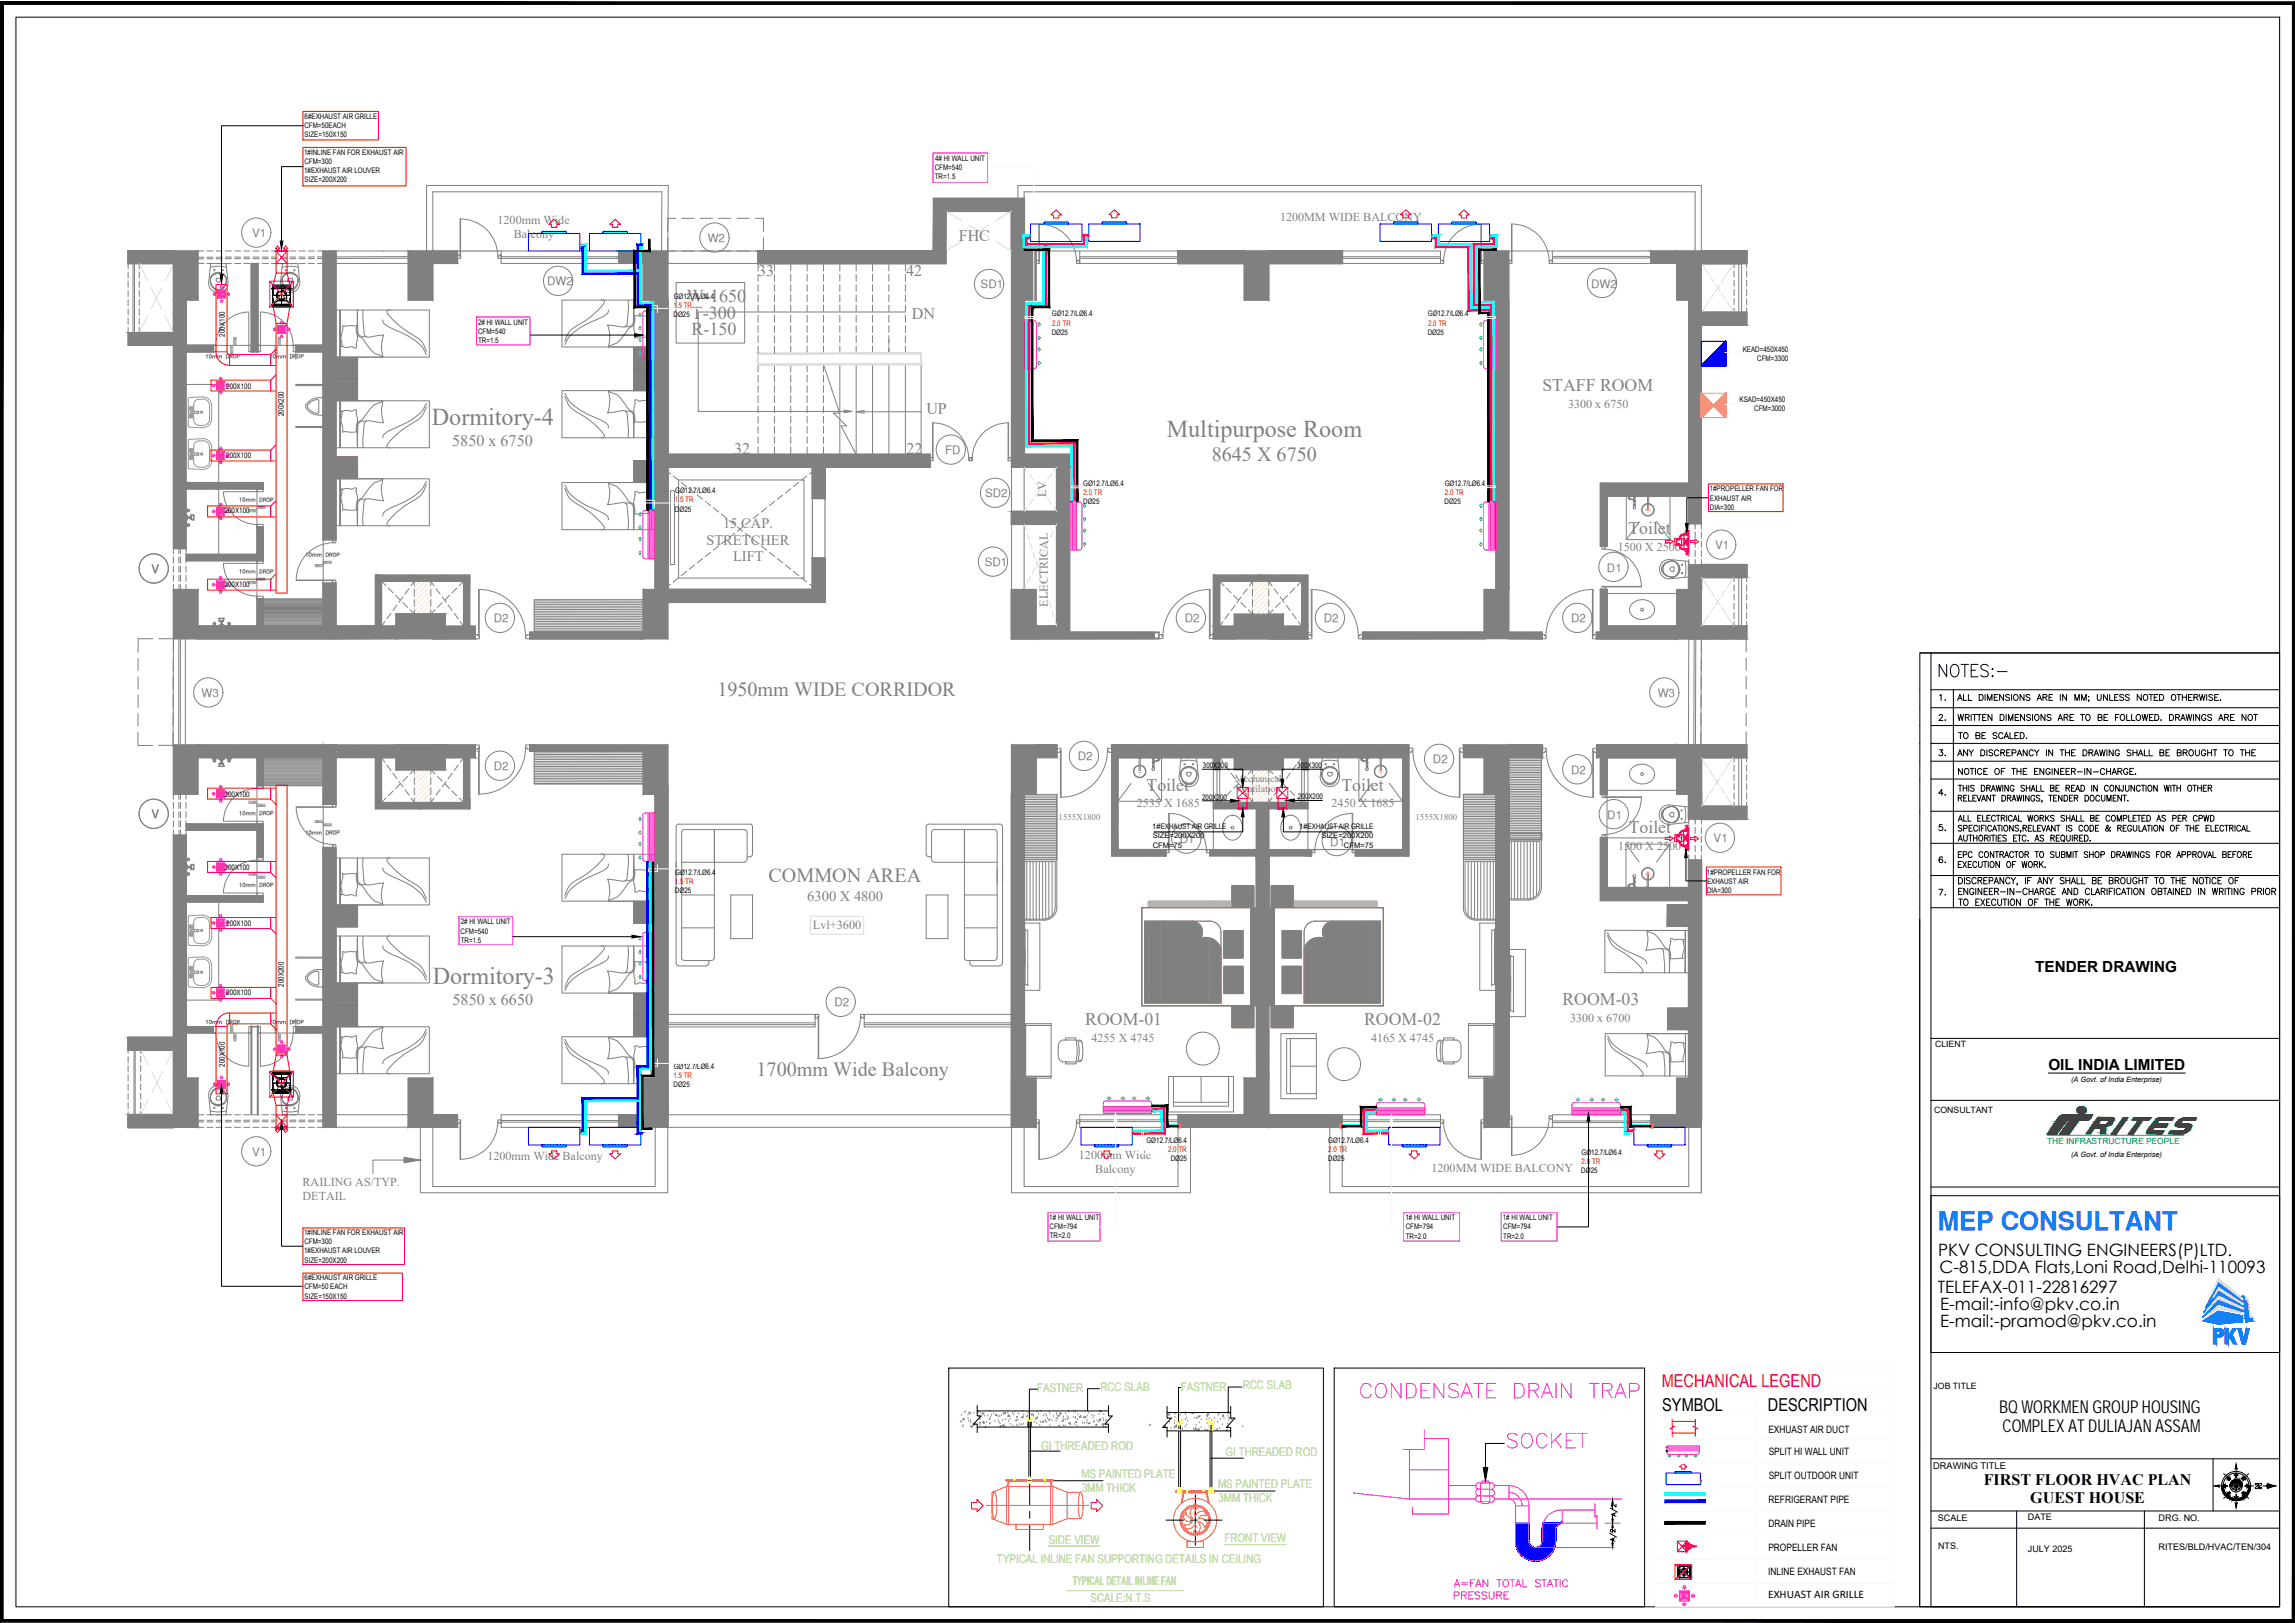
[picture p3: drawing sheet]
<svg xmlns="http://www.w3.org/2000/svg" width="594mm" height="420mm" viewBox="0 0 594 420" stroke-linecap="round" stroke-linejoin="round" font-family="sans-serif">
<defs><g id="words">
<text font-size="7.5" fill="#f0f" x="389.5" y="376.1">SOCKET</text>
<text font-size="7.1" fill="#f0f" x="351.4" y="363">CONDENSATE DRAIN TRAP</text>
<text font-size="6.7" fill="#007fff" x="501.6" y="318.5">MEP CONSULTANT</text>
<text font-size="6.6" x="500.9" y="176.4">NOTES:-</text>
<g font-size="6.3" fill="#808080">
<text x="111.8" y="110">Dormitory-4</text>
<text x="302" y="113.2">Multipurpose Room</text>
<text x="112" y="254.7">Dormitory-3</text>
</g>
<g font-size="5.2" fill="#808080">
<text x="313.7" y="119.4">8645 X 6750</text>
<text x="185.7" y="180.3">1950mm WIDE CORRIDOR</text>
<text x="198.9" y="228.2">COMMON AREA</text>
<text x="195.8" y="278.6">1700mm Wide Balcony</text>
</g>
<g font-size="4.9">
<text x="500.9" y="224.7">6.</text>
<text x="419.8" y="393.7" transform="rotate(-90 419.8 393.7)">A/2</text>
</g>
<g font-size="4.7" fill="#808080">
<text x="177.8" y="78.1">W-1650</text>
<text x="179" y="82.5">T-300</text>
<text x="179" y="86.8">R-150</text>
</g>
<g font-size="4.6" fill="#808080">
<text x="399.3" y="101.2">STAFF ROOM</text>
<text x="421.5" y="138.3">Toilet</text>
<text x="296.8" y="204.7">Toilet</text>
<text x="347.2" y="204.7">Toilet</text>
<text x="421.6" y="215.6">Toilet</text>
<text x="404.5" y="260.2">ROOM-03</text>
<text x="280.9" y="265.3">ROOM-01</text>
<text x="353.1" y="265.3">ROOM-02</text>
</g>
<text font-size="4.6" fill="#f00" x="430.2" y="359.1">MECHANICAL LEGEND</text>
<g font-size="4.6">
<text x="430.3" y="365.2">SYMBOL</text>
<text x="457.6" y="365.2">DESCRIPTION</text>
<text x="517.5" y="365.9">BQ WORKMEN GROUP HOUSING</text>
<text x="518.4" y="370.6">COMPLEXAT DULIAJAN ASSAM</text>
</g>
<g font-size="4.4">
<text x="501.3" y="182.4">1.</text>
<text x="500.9" y="187.7">2.</text>
<text x="500.9" y="196.8">3.</text>
<text x="500.9" y="207.1">4.</text>
<text x="500.9" y="216.3">5.</text>
<text x="500.9" y="232.8">7.</text>
<text x="501.7" y="325.1">PKV CONSULTING ENGINEERS(P)LTD.</text>
<text x="502.1" y="329.6">C-815,DDA Flats,Loni Road,Delhi-110093</text>
<text x="501.6" y="334.7">TELEFAX-011-22816297</text>
<text x="502.2" y="339">E-mail:-info@pkv.co.in</text>
<text x="502.2" y="343.5">E-mail:-pramod@pkv.co.in</text>
</g>
<g font-size="4.2" fill="#808080">
<text x="248.2" y="62.3">FHC</text>
<text x="196.2" y="71.5">33</text>
<text x="234.5" y="71.5">42</text>
<text x="236" y="82.7">DN</text>
<text x="239.8" y="107.3">UP</text>
<text x="117.1" y="115.4">5850 x 6750</text>
<text x="190" y="117.5">32</text>
<text x="234.7" y="117.5">22</text>
<text x="117.2" y="260.1">5850 x 6650</text>
</g>
<g font-size="4.2">
<text x="513.5" y="384.4">FIRST FLOOR HVAC PLAN</text>
<text x="525.5" y="389.1">GUEST HOUSE</text>
</g>
<g font-size="4">
<text x="526.8" y="251.6">TENDER DRAWING</text>
<text x="530.2" y="276.9">OIL INDIA LIMITED</text>
</g>
<g font-size="3.8" fill="#808080">
<text x="187.2" y="136.8">15 CAP.</text>
<text x="182.9" y="141">STRETCHER</text>
<text x="189.8" y="145.2">LIFT</text>
<text x="209" y="233.1">6300 X 4800</text>
</g>
<g font-size="3.5">
<text x="578.6" y="384.5" transform="rotate(-90 578.6 384.5)">SW</text>
<text x="578.6" y="388.1" transform="rotate(-90 578.6 388.1)">SE</text>
<text x="579.3" y="384.5">NW</text>
<text x="579.3" y="388.1">NE</text>
</g>
<text font-size="3.2" fill="#808080" x="210.4" y="240.5">Lvl+3600</text>
<g font-size="3.1" fill="#808080">
<text x="128.8" y="58">1200mm Wide</text>
<text x="331.4" y="57.3">1200MM WIDE BALCONY</text>
<text x="133" y="61.6">Balcony</text>
<text x="405.9" y="105.5">3300 x 6750</text>
<text x="270.8" y="128.7" transform="rotate(-90 270.8 128.7)">LV</text>
<text x="418.8" y="142.7">1500 X 2500</text>
<text x="271.2" y="157" transform="rotate(-90 271.2 157)">ELECTRICAL</text>
<text x="294.3" y="209">2535 X 1685</text>
<text x="344.7" y="209">2450 X 1685</text>
<text x="418.9" y="220">1500 X 2500</text>
<text x="282.5" y="269.7">4255 X 4745</text>
<text x="354.9" y="269.7">4165 X 4745</text>
<text x="406.4" y="264.5">3300 x 6700</text>
<text x="126.2" y="300.3">1200mm Wide Balcony</text>
<text x="279.3" y="300.1">1200mm Wide</text>
<text x="283.5" y="303.6">Balcony</text>
<text x="370.6" y="303.5">1200MM WIDE BALCONY</text>
<text x="78.3" y="307">RAILING AS/TYP.</text>
<text x="78.3" y="310.6">DETAIL</text>
</g>
<g font-size="3.1" fill="#a5dd6e">
<text x="321.7" y="359.5">RCC SLAB</text>
<text x="268.5" y="360.3">FASTNER</text>
<text x="284.8" y="360.1">RCC SLAB</text>
<text x="305.6" y="360.1">FASTNER</text>
<text x="269.6" y="375.4">GI THREADED ROD</text>
<text x="317.3" y="376.9">GI THREADED ROD</text>
<text x="279.9" y="382.6">MS PAINTED PLATE</text>
<text x="280" y="386.3">3MM THICK</text>
<text x="315.3" y="385.2">MS PAINTED PLATE</text>
<text x="315.4" y="389">3MM THICK</text>
<text x="271.5" y="399.6">SIDE VIEW</text>
<text x="317" y="399.2">FRONT VIEW</text>
<text x="258.1" y="404.7">TYPICAL INLINE FAN SUPPORTING DETAILS IN CEILING</text>
<text x="277.7" y="410.3">TYPICAL DETAIL INLINE FAN</text>
<text x="282.3" y="414.7">SCALE:N.T.S</text>
</g>
<text font-size="3.1" x="577.8" y="388.4">E</text>
<g font-size="3" fill="#808080">
<text x="65.2" y="61.4">V1</text>
<text x="183.2" y="62.7">W2</text>
<text x="141.7" y="73.9">DW2</text>
<text x="253.8" y="74.7">SD1</text>
<text x="411.9" y="74.5">DW2</text>
<text x="244.7" y="117.6">FD</text>
<text x="255" y="128.7">SD2</text>
<text x="444" y="142.2">V1</text>
<text x="39.2" y="148.3">V</text>
<text x="254.9" y="146.6">SD1</text>
<text x="416" y="148">D1</text>
<text x="127.8" y="161.1">D2</text>
<text x="306.7" y="161.1">D2</text>
<text x="342.7" y="161.1">D2</text>
<text x="406.7" y="161.1">D2</text>
<text x="52.2" y="180.4">W3</text>
<text x="429.1" y="180.4">W3</text>
<text x="279" y="196.8">D2</text>
<text x="370.9" y="197.6">D2</text>
<text x="127.8" y="199.4">D2</text>
<text x="406.7" y="200.3">D2</text>
<text x="39.2" y="211.8">V</text>
<text x="416.1" y="211.9">D1</text>
<text x="305.4" y="218.3">D1</text>
<text x="344.4" y="218.9">D1</text>
<text x="443.6" y="218.1">V1</text>
<text x="216" y="260.5">D2</text>
<text x="65.2" y="299.3">V1</text>
</g>
<text font-size="3" x="457.7" y="413.8">EXHUAST AIR GRILLE</text>
<g font-size="2.6" fill="#808080">
<text x="319.6" y="202.4">Mechanical</text>
<text x="319.8" y="205.1">Ventilation</text>
</g>
<g font-size="2.6">
<text x="457.8" y="370.9">EXHUAST AIR DUCT</text>
<text x="457.8" y="376.8">SPLIT HI WALL UNIT</text>
<text x="457.8" y="382.9">SPLIT OUTDOOR UNIT</text>
<text x="457.8" y="389.1">REFRIGERANT PIPE</text>
<text x="575.4" y="385.9">S</text>
<text x="580.3" y="385.9">N</text>
<text x="457.8" y="395.3">DRAIN PIPE</text>
<text x="457.8" y="401.5">PROPELLER FAN</text>
<text x="457.7" y="407.7">INLINE EXHAUST FAN</text>
</g>
<text font-size="2.4" x="500.4" y="380.3">DRAWING TITLE</text>
<g font-size="2.3" fill="#808080">
<text x="274" y="212.2">1555X1800</text>
<text x="366.4" y="212.2">1555X1800</text>
</g>
<g font-size="2.3">
<text x="500.9" y="271.1">CLIENT</text>
<text x="500.7" y="288.1">CONSULTANT</text>
<text x="500.5" y="359.7">JOB TITLE</text>
<text x="501.7" y="393.7">SCALE</text>
<text x="524.9" y="393.5">DATE</text>
<text x="558.8" y="393.7">DRG. NO.</text>
<text x="501.7" y="401">NTS.</text>
<text x="524.9" y="401.7">JULY 2025</text>
<text x="558.8" y="401.3">RITES/BLD/HVAC/TEN/304</text>
</g>
<text font-size="2.2" fill="#009926" x="529.9" y="296.1">THE INFRASTRUCTURE PEOPLE</text>
<g font-size="2">
<text x="78.8" y="33.1">CFM=50EACH</text>
<text x="78.8" y="30.8">6#EXHAUST AIR GRILLE</text>
<text x="78.8" y="35.5">SIZE=150X150</text>
<text x="78.7" y="40.1">1#INLINE FAN FOR EXHAUST AIR</text>
<text x="242" y="41.6">4# HI WALL UNIT</text>
<text x="78.7" y="44.9">1#EXHAUST AIR LOUVER</text>
<text x="78.8" y="42.5">CFM=300</text>
<text x="78.8" y="47.2">SIZE=200X200</text>
<text x="241.9" y="43.9">CFM=540</text>
<text x="242" y="46.3">TR=1.5</text>
<text x="174.4" y="77.3">GØ12.7/LØ6.4</text>
<text x="174.3" y="82.1">DØ25</text>
<text x="272.3" y="81.9">GØ12.7/LØ6.4</text>
<text x="369.6" y="81.9">GØ12.7/LØ6.4</text>
<text x="58.2" y="87.1" transform="rotate(-90 58.2 87.1)">200X100</text>
<text x="123.8" y="84">2# HI WALL UNIT</text>
<text x="123.8" y="86.4">CFM=540</text>
<text x="123.8" y="88.8">TR=1.5</text>
<text x="272.3" y="86.7">DØ25</text>
<text x="369.6" y="86.7">DØ25</text>
<text x="451.1" y="91.1">KEAD=450X450</text>
<text x="454.9" y="93.4">CFM=3300</text>
<text x="58.6" y="100.6">200X100</text>
<text x="73.5" y="107.8" transform="rotate(-90 73.5 107.8)">200X200</text>
<text x="450.3" y="104.1">KSAD=450X450</text>
<text x="454.1" y="106.4">CFM=3000</text>
<text x="58.6" y="118.6">200X100</text>
<text x="280.4" y="125.8">GØ12.7/LØ6.4</text>
<text x="374" y="125.7">GØ12.7/LØ6.4</text>
<text x="174.8" y="127.6">GØ12.7/LØ6.4</text>
<text x="280.4" y="130.6">DØ25</text>
<text x="373.9" y="130.5">DØ25</text>
<text x="442.6" y="127.2">1#PROPELLER FAN FOR</text>
<text x="442.6" y="129.6">EXHAUST AIR</text>
<text x="442.6" y="132">DIA=300</text>
<text x="58.1" y="132.9">200X100</text>
<text x="174.7" y="132.4">DØ25</text>
<text x="58.1" y="151.8">200X100</text>
<text x="311.4" y="198.9">300X300</text>
<text x="335.8" y="198.9">300X300</text>
<text x="58.1" y="206.4">200X100</text>
<text x="311.2" y="207">200X200</text>
<text x="336" y="206.9">200X200</text>
<text x="298.3" y="214.7">1#EXHAUST AIR GRILLE</text>
<text x="336.3" y="214.7">1#EXHAUST AIR GRILLE</text>
<text x="298.4" y="217">SIZE=200X200</text>
<text x="298.4" y="219.4">CFM=75</text>
<text x="342.1" y="217">SIZE=200X200</text>
<text x="347.9" y="219.4">CFM=75</text>
<text x="58.1" y="225.3">200X100</text>
<text x="174.8" y="226.4">GØ12.7/LØ6.4</text>
<text x="441.8" y="226.4">1#PROPELLER FAN FOR</text>
<text x="174.7" y="231.2">DØ25</text>
<text x="441.9" y="228.8">EXHAUST AIR</text>
<text x="441.9" y="231.1">DIA=300</text>
<text x="58.6" y="239.6">200X100</text>
<text x="119.3" y="239.3">2# HI WALL UNIT</text>
<text x="119.2" y="241.7">CFM=540</text>
<text x="119.3" y="244.1">TR=1.5</text>
<text x="58.6" y="257.7">200X100</text>
<text x="73.5" y="255.5" transform="rotate(-90 73.5 255.5)">200X200</text>
<text x="58.2" y="276.2" transform="rotate(-90 58.2 276.2)">200X100</text>
<text x="174.3" y="281.5">DØ25</text>
<text x="174.4" y="276.7">GØ12.7/LØ6.4</text>
<text x="296.8" y="295.8">GØ12.7/LØ6.4</text>
<text x="343.8" y="295.8">GØ12.7/LØ6.4</text>
<text x="409.4" y="299">GØ12.7/LØ6.4</text>
<text x="303" y="300.6">DØ25</text>
<text x="343.8" y="300.6">DØ25</text>
<text x="409.3" y="303.8">DØ25</text>
<text x="271.6" y="315.8">1# HI WALL UNIT</text>
<text x="363.8" y="315.9">1# HI WALL UNIT</text>
<text x="389" y="315.9">1# HI WALL UNIT</text>
<text x="78.7" y="319.7">1#INLINE FAN FOR EXHAUST AIR</text>
<text x="78.8" y="322.1">CFM=300</text>
<text x="271.7" y="318.3">CFM=794</text>
<text x="271.8" y="320.6">TR=2.0</text>
<text x="363.9" y="318.3">CFM=794</text>
<text x="363.9" y="320.6">TR=2.0</text>
<text x="389.1" y="318.3">CFM=794</text>
<text x="389.1" y="320.6">TR=2.0</text>
<text x="78.7" y="324.4">1#EXHAUST AIR LOUVER</text>
<text x="78.8" y="326.9">SIZE=200X200</text>
<text x="78.8" y="333.8">CFM=50 EACH</text>
<text x="78.8" y="331.4">6#EXHAUST AIR GRILLE</text>
<text x="78.8" y="336.2">SIZE=150X150</text>
</g>
<g font-size="2" fill="#f00">
<text x="174.3" y="79.7">1.5 TR</text>
<text x="272.3" y="84.3">2.0 TR</text>
<text x="369.7" y="84.3">2.0 TR</text>
<text x="174.7" y="130">1.5 TR</text>
<text x="280.5" y="128.1">2.0 TR</text>
<text x="374" y="128.1">2.0 TR</text>
<text x="174.7" y="228.8">1.5 TR</text>
<text x="174.3" y="279.1">1.5 TR</text>
<text x="302.4" y="298.2">2.0 TR</text>
<text x="343.8" y="298.2">2.0 TR</text>
<text x="409.4" y="301.4">2.0 TR</text>
</g>
<g font-size="1.9">
<text x="536.1" y="280.2">(A Govt. of India Enterprise)</text>
<text x="536.1" y="299.4">(A Govt. of India Enterprise)</text>
</g>
</g></defs>
<!-- layer: Sanitari -->
<g fill="none" stroke="#808080" stroke-width=".26">
<path d="M54 73a2.52 2.52 0 0 0 2.5 2.8 2.52 2.52 0 0 0 2.5-2.8l-.5-4.8h-4l-.5 4.8M54.4 69.2l2.4-.3 1.8 .3M54.5 72.5a2.8 2.8 0 0 0 1.3 2.5M54.5 72.5a2.12 2.12 0 0 0 2.8 2.3M54.6 71.9a2.3 2.3 0 0 1 3.9 0M54.6 71.9l-.1 .6M54.6 71.8l-.1 .7M55 71.1l-.4 .6M55.7 70.7l.8-.2 .8 .2M55.7 70.7l-.6 .4M55.7 75l.8 .2 .8-.2M55.9 72.5a.57 .57 0 0 0 .6 .6 .57 .57 0 0 0 .6-.6"/>
<path d="M56 72.5v-.4h1.1v.4M57.3 70.7a1.94 1.94 0 0 1 1.3 1.8M58.5 71.9l.1 .6M58.6 72.5a2.8 2.8 0 0 1-1.3 2.5M58.6 72.5a2.64 2.64 0 0 1-1.3 2.3M48.1 99.5h8.5v44M83.7 99.5h-7.1v.3h7.1M79.2 104.7l-.1 .5 .1 .4M79.2 104.8a4.2 4.2 0 0 1 4.5-1.8v4.5h-1.2M79.2 105.6l.8 .9 .9 .6 1.6 .3M82.1 103.4l.3 .1 .1 .3-.1 3.1a2.67 2.67 0 0 1-2.8-1.8l1.1-1.2 1.4-.5M83.7 110.4h-7.1v.3h7.1"/>
<path d="M416 204.6h18.1"/>
<circle cx="55.4" cy="70" r=".15"/>
<circle cx="57.6" cy="70" r=".15"/>
</g>
<!-- layer: HATCH -->
<g fill="#808080" stroke="#808080" stroke-width=".26">
<path d="M390.5 192.9h8.7z"/>
<path d="M332.2 192.9h32.5z"/>
<path d="M287.8 192.9h31.7z"/>
<path d="M86.9 162.1h15.6z"/>
<path d="M268.2 162.1h8.6v1.6z"/>
<path d="M268.2 164.4h30.6v.9z"/>
<path d="M261.8 77.7h3.3z"/>
<path d="M83.7 192.9h3.2l.1 15.3z"/>
<path d="M33.2 86.1h2.5z"/>
<path d="M35.7 86.1h1z"/>
<path d="M390.5 192.9l8.7 .8v-.8zM390.5 192.9l8.7 .8h-8.7z"/>
<path d="M390.5 193.7l8.7 2.4v-2.4zM390.5 193.7l8.7 2.4h-8.7z"/>
<path d="M427.3 65l6.8 1.6v-1.6zM427.3 65l6.8 1.6h-6.8z"/>
<path d="M427.3 66.6l6.8 1.6v-1.6zM427.3 66.6l6.8 1.6h-6.8z"/>
<path d="M328.4 65l19 1.6v-1.6zM328.4 65l19 1.6h-19z"/>
<path d="M304.9 65l17.2 1.6v-1.6zM304.9 65l17.2 1.6h-17.2z"/>
<path d="M328.4 66.6l19 1.6v-1.6zM328.4 66.6l19 1.6h-19z"/>
<path d="M304.9 66.6l17.2 1.6v-1.6zM304.9 66.6l17.2 1.6h-17.2z"/>
<path d="M440.5 65l11.6 1.6v-1.6zM440.5 65l11.6 1.6h-11.6z"/>
<path d="M440.5 66.6l11.6 1.6v-1.6zM440.5 66.6l11.6 1.6h-11.6z"/>
<path d="M437.1 77.7l3.3 57.9v-57.9zM437.1 77.7l3.3 57.9h-3.3z"/>
<path d="M440.4 146.2l11.7 3.2v-3.2zM440.4 146.2l11.7 3.2h-11.7z"/>
<path d="M414.3 152.6l1.7 9.5v-9.5zM414.3 152.6l1.7 9.5h-1.7z"/>
<path d="M414.3 162.1l19.8 1.6v-1.6zM414.3 162.1l19.8 1.6h-19.8z"/>
<path d="M413.4 163.7l20.7 .8v-.8zM413.4 163.7l20.7 .8h-20.7z"/>
<path d="M440.5 162.1l11.6 3.3v-3.3zM440.5 162.1l11.6 3.3h-11.6z"/>
<path d="M413.4 164.5l20.7 .9v-.9zM413.4 164.5l20.7 .9h-20.7z"/>
<path d="M268.2 192.9h5.4zM268.2 192.9h5.4z"/>
<path d="M268.2 192.9l5.4 3.2v-3.2zM268.2 192.9l5.4 3.2h-5.4z"/>
<path d="M332.2 192.9l32.5 3.2v-3.2zM332.2 192.9l32.5 3.2h-32.5z"/>
<path d="M287.8 192.9l31.7 3.2v-3.2zM287.8 192.9l31.7 3.2h-31.7z"/>
<path d="M336.9 196.1l1.7 3.2v-3.2zM336.9 196.1l1.7 3.2h-1.7z"/>
<path d="M314.1 196.1l1.6 3.2v-3.2zM314.1 196.1l1.6 3.2h-1.6z"/>
<path d="M363.1 196.1l1.6 11.3v-11.3zM363.1 196.1l1.6 11.3h-1.6z"/>
<path d="M314.1 207.7l24.5 1.6v-1.6zM314.1 207.7l24.5 1.6h-24.5z"/>
<path d="M325.2 209.3l3.2 10.6v-10.6zM325.2 209.3l3.2 10.6h-3.2z"/>
<path d="M363.1 207.4l1.6 12.5v-12.5zM363.1 207.4l1.6 12.5h-1.6z"/>
<path d="M287.8 196.1l1.6 23.8v-23.8zM287.8 196.1l1.6 23.8h-1.6z"/>
<path d="M350.8 219.9l13.9 .4v-.4zM350.8 219.9l13.9 .4h-13.9z"/>
<path d="M313.1 219.9l26.4 .4v-.4zM313.1 219.9l26.4 .4h-26.4z"/>
<path d="M350.8 220.3l13.9 1.3v-1.3zM350.8 220.3l13.9 1.3h-13.9z"/>
<path d="M313.1 220.3l26.4 1.3v-1.3zM313.1 220.3l26.4 1.3h-26.4z"/>
<path d="M287.8 219.9l14 1.7v-1.7zM287.8 219.9l14 1.7h-14z"/>
<path d="M325.2 221.6l3.2 57.5v-57.5zM325.2 221.6l3.2 57.5h-3.1z"/>
<path d="M66.5 155l1.6 7.1v-7.1zM66.5 155l1.6 7.1h-1.6z"/>
<path d="M65.1 68.2l1.6 21.2v-21.2zM65.1 68.2l1.6 21.2h-1.6z"/>
<path d="M76.6 89.4l7.1 1.7v-1.7zM76.6 89.4l7.1 1.7h-7.1z"/>
<path d="M65.1 89.4l1.6 1.7v-1.7zM65.1 89.4l1.6 1.7h-1.6z"/>
<path d="M48.1 89.4l7.1 1.7v-1.7zM48.1 89.4l7.1 1.7h-7.1z"/>
<path d="M56.6 124.9l11.5 1.7v-1.7zM56.6 124.9l11.5 1.7h-11.5z"/>
<path d="M48.1 124.9l8.5 1.7v-1.7zM48.1 124.9l8.5 1.7h-8.5z"/>
<path d="M66.5 136.4l1.6 7.1v-7.1zM66.5 136.4l1.6 7.1h-1.6z"/>
<path d="M48.1 143.5l20 1.7v-1.7zM48.1 143.5l20 1.7h-20z"/>
<path d="M83.7 65l3.2 74.7v-74.7zM83.7 65l3.2 74.7h-3.2z"/>
<path d="M44.9 77.7l1.6 3.2v-3.2zM44.9 77.7l1.6 3.2h-1.6z"/>
<path d="M44.9 80.9l1.6 .1zM44.9 80.9l1.6 .1z"/>
<path d="M44.9 81l1.6 61v-61zM44.9 81l1.6 61h-1.6z"/>
<path d="M44.9 216.2l3.2 35.3v-35.3zM44.9 216.2l3.2 35.3h-3.2z"/>
<path d="M44.9 251.5l3.2 17.4v-17.4zM44.9 251.5l3.2 17.4h-3.2z"/>
<path d="M44.9 268.9l3.2 10.3v-10.3zM44.9 268.9l3.2 10.3h-3.2z"/>
<path d="M33.2 268.6l11.7 3.2v-3.2zM33.2 268.6l11.7 3.2h-11.7z"/>
<path d="M83.7 151l3.2 11.1v-11.1zM83.7 151l3.2 11.1h-3.2z"/>
<path d="M66.5 196.1l1.6 7.3v-7.3zM66.5 196.1l1.6 7.3h-1.6z"/>
<path d="M48.1 213.3l20 1.6v-1.6zM48.1 213.3l20 1.6h-20z"/>
<path d="M66.5 214.9l1.6 7.1v-7.1zM66.5 214.9l1.6 7.1h-1.6z"/>
<path d="M48.1 231.9l20 1.6v-1.6zM48.1 231.9l20 1.6h-20z"/>
<path d="M76.6 265.8l7.1 1.6v-1.6zM76.6 265.8l7.1 1.6h-7.1z"/>
<path d="M48.1 265.8l7.1 1.6v-1.6zM48.1 265.8l7.1 1.6h-7.1z"/>
<path d="M33.2 288.6l11.7 3.2v-3.2zM33.2 288.6l11.7 3.2h-11.7z"/>
<path d="M112 65l6.4 3.2v-3.2zM112 65l6.4 3.2h-6.4z"/>
<path d="M241.7 51.4l23.4 3.3v-3.3zM241.7 51.4l23.4 3.3h-23.4z"/>
<path d="M261.8 54.7l3.3 10.3v-10.3zM261.8 54.7l3.3 10.3h-3.3z"/>
<path d="M241.7 54.7l3.1 10.3 .1-10.3zM241.7 54.7l3.1 10.3h-3.2z"/>
<path d="M86.9 162.1l15.6 3.3v-3.3zM86.9 162.1l15.6 3.3h-15.6z"/>
<path d="M137.1 192.9l29.4 1.6v-1.6zM137.1 192.9l29.4 1.6h-29.4z"/>
<path d="M86.9 192.9l15.6 3.2v-3.2zM86.9 192.9l15.6 3.2h-15.6z"/>
<path d="M265.1 117.6l11.7 3.3v-3.3zM265.1 117.6l11.7 3.3h-11.7z"/>
<path d="M273.6 120.9l3.2 11.5v-11.5zM273.6 120.9l3.2 11.5h-3.2z"/>
<path d="M261.8 132.4l15 3.3v-3.3zM261.8 132.4l15 3.3h-15z"/>
<path d="M273.6 135.7l3.2 26.4v-26.4zM273.6 135.7l3.2 26.4h-3.2z"/>
<path d="M268.2 162.1v1.6h8.6zM268.2 163.7h8.6zM276.8 163.7h22z"/>
<path d="M268.2 163.7l30.6 .7v-.7zM268.2 163.7l30.6 .7h-30.6z"/>
<path d="M268.2 164.4v.9h30.6zM268.2 165.3h30.6z"/>
<path d="M261.8 77.7l3.3 43.2v-43.2zM261.8 77.7l3.3 43.2h-3.3z"/>
<path d="M210.3 120.9l3.2 8.1v-8.1zM210.3 120.9l3.2 8.1h-3.2z"/>
<path d="M210.3 144.5l3.2 8.1v-8.1zM210.3 144.5l3.2 8.1h-3.2z"/>
<path d="M172.9 152.6l40.6 3.3v-3.3zM172.9 152.6l40.6 3.3h-40.6z"/>
<path d="M172.9 117.6l67.8 3.3v-3.3zM172.9 117.6l67.8 3.3h-67.8z"/>
<path d="M83.7 208.2h3.3zM83.7 192.9l3.3 15.3h-3.3z"/>
<path d="M83.7 219.5l3.2 69.1v-69.1zM83.7 219.5l3.2 69.1h-3.2z"/>
<path d="M51.2 192.9l32.5 3.2v-3.2zM51.2 192.9l32.5 3.2h-32.5z"/>
<path d="M33.2 86.1h2.5zM33.2 86.1h2.5z"/>
<path d="M33.2 86.1h11.7zM33.2 86.1h11.7z"/>
<path d="M33.2 86.1l11.7 3.3v-3.3zM33.2 86.1l11.7 3.3h-11.7z"/>
<path d="M33.2 65l11.7 1.6v-1.6zM33.2 65l11.7 1.6h-11.7z"/>
<path d="M33.2 66.6l11.7 1.6v-1.6zM33.2 66.6l11.7 1.6h-11.7z"/>
<path d="M46.5 77.7l1.6 57.6v-57.6zM46.5 77.7l1.6 57.6h-1.6z"/>
<path d="M46.5 135.3l1.6 1.3v-1.3zM46.5 135.3l1.6 1.3h-1.6z"/>
<path d="M46.5 136.6l1.6 5.4v-5.4zM46.5 136.6l1.6 5.4h-1.6z"/>
</g>
<g fill="none" stroke="#808080" stroke-width=".26">
<path d="M243.1 51.4l-1.4 1.4M243.9 51.4l-2.2 2.3M244.9 57.5l-3.3 3.2M244.9 55.7l-3.3 3.3M244.9 58.3l-3.3 3.3M244.9 54.8l-3.3 3.3M245.7 51.4l-4 4.1M246.6 51.4l-4.9 4.9M248.3 51.4l-3.2 3.3M249.2 51.4l-3.3 3.3M250.9 51.4l-3.2 3.3M251.8 51.4l-3.2 3.3"/>
<path d="M253.5 51.4l-3.2 3.3M254.4 51.4l-3.2 3.3M256.2 51.4l-3.2 3.3M257.1 51.4l-3.3 3.3M258.8 51.4l-3.3 3.3M259.7 51.4l-3.3 3.3M261.4 51.4l-3.2 3.3M262.3 51.4l-3.2 3.3M264 51.4l-3.2 3.3M264.9 51.4l-3.2 3.3M265.1 55.6l-3.3 3.2M265.1 53l-3.3 3.2"/>
<path d="M265.1 58.2l-3.3 3.3M265.1 53.8l-3.3 3.3M265.1 56.5l-3.3 3.2M265.1 59.1l-3.3 3.3M33.8 65l-.6 .5M35.5 65l-2.3 2.3M36.4 65l-3.2 3.2M38.1 65l-3.2 3.2M39 65l-3.3 3.2M40.7 65l-3.2 3.2M41.6 65l-3.2 3.2M43.4 65l-3.3 3.2"/>
<path d="M44.2 65l-3.2 3.2M44.9 66l-2.2 2.2M44.9 66.9l-1.3 1.3M46.4 77.7l-1.5 1.5M47.3 77.7l-2.4 2.4M48.1 78.5l-3.2 3.3M48.1 79.4l-3.2 3.3M66.3 68.2l-1.2 1.3M66.7 70.4l-1.6 1.7M66.7 73.1l-1.6 1.6M66.7 75.7l-1.6 1.6M66.7 78.3l-1.6 1.6"/>
<path d="M66.7 68.7l-1.6 1.6M66.7 71.3l-1.6 1.6M66.7 74l-1.6 1.6M66.7 76.6l-1.6 1.6M66.7 79.2l-1.6 1.6M85.3 65l-1.6 1.6M86.2 65l-2.5 2.5M86.9 66.8l-3.2 3.3M86.9 69.5l-3.2 3.2M86.9 66l-3.2 3.2M86.9 68.6l-3.2 3.2M86.9 71.2l-3.2 3.3"/>
<path d="M86.9 73.8l-3.2 3.3M86.9 76.5l-3.2 3.2M86.9 79.1l-3.2 3.2M86.9 72.1l-3.2 3.3M86.9 74.7l-3.2 3.3M86.9 77.3l-3.2 3.3M86.9 80l-3.2 3.2M112.4 65l-.4 .3M114.1 65l-2.1 2.1M115 65l-3 2.9M116.8 65l-3.3 3.2M117.7 65l-3.3 3.2"/>
<path d="M118.4 66l-2.3 2.2M118.4 66.8l-1.4 1.4M244.8 62.7l-2.2 2.3M244.8 63.6l-1.3 1.4M244.9 60.1l-3.3 3.3M244.9 61l-3.3 3.3M262.2 77.7l-.4 .4M264 77.7l-2.2 2.1M264.9 77.7l-3.1 3M265.1 63.5l-1.5 1.5M265.1 60.8l-3.3 3.3M265.1 61.7l-3.3 3.3"/>
<path d="M265.1 64.3l-.6 .7M265.1 79.2l-3.3 3.2M305.5 65l-.6 .6M306.4 65l-1.5 1.5M308.2 65l-3.3 3.2M309 65l-3.2 3.2M310.8 65l-3.3 3.2M311.7 65l-3.3 3.2M313.4 65l-3.3 3.2M314.3 65l-3.3 3.2M316 65l-3.2 3.2M316.9 65l-3.2 3.2"/>
<path d="M318.7 65l-3.3 3.2M319.5 65l-3.2 3.2M321.3 65l-3.3 3.2M322.1 65l-3.2 3.2M322.1 66.8l-1.5 1.4M322.1 67.6l-.6 .6M329.2 65l-.8 .7M330 65l-1.6 1.5M331.8 65l-3.3 3.2M332.6 65l-3.2 3.2M334.4 65l-3.3 3.2M335.3 65l-3.3 3.2"/>
<path d="M337 65l-3.2 3.2M337.9 65l-3.3 3.2M339.6 65l-3.2 3.2M340.5 65l-3.3 3.2M342.2 65l-3.2 3.2M343.1 65l-3.2 3.2M344.9 65l-3.3 3.2M345.8 65l-3.3 3.2M347.4 65l-3.2 3.2M347.4 65.9l-2.3 2.3M347.4 67.6l-.5 .6M428.8 65l-1.5 1.5"/>
<path d="M429.7 65l-2.4 2.4M431.4 65l-3.3 3.2M432.3 65l-3.3 3.2M434 65l-3.2 3.2M434.1 65.8l-2.5 2.4M434.1 67.6l-.7 .6M437.9 77.7l-.8 .7M439.6 77.7l-2.5 2.5M440.4 79.5l-3.3 3.3M440.4 77.8l-3.3 3.3M441.9 65l-1.4 1.4M442.8 65l-2.3 2.3"/>
<path d="M444.5 65l-3.2 3.2M445.4 65l-3.3 3.2M447.1 65l-3.2 3.2M448 65l-3.2 3.2M449.8 65l-3.3 3.2M450.6 65l-3.2 3.2M452.1 65.2l-3 3M452.1 66.1l-2.1 2.1M452.1 67.8l-.3 .4M33.5 86.1l-.3 .4M35.3 86.1l-2.1 2.2M36.2 86.1l-3 3.1"/>
<path d="M37.9 86.1l-3.3 3.3M38.8 86.1l-3.3 3.3M40.5 86.1l-3.2 3.3M41.4 86.1l-3.2 3.3M43.2 86.1l-3.3 3.3M44 86.1l-3.2 3.3M48.1 81.2l-3.2 3.2M48.1 83.8l-5.6 5.6M48.1 86.4l-3.2 3.3M48.1 89l-3.2 3.3M48.1 91.7l-3.2 3.2M48.1 94.3l-3.2 3.2"/>
<path d="M48.1 96.9l-3.2 3.2M48.1 99.5l-3.2 3.2M48.1 82l-3.2 3.3M48.1 84.7l-4.7 4.7M48.1 87.3l-3.2 3.2M48.1 92.5l-3.2 3.3M48.1 95.1l-3.2 3.3M48.1 97.7l-3.2 3.3M48.6 89.4l-3.7 3.7M50.3 89.4l-1.6 1.7M51.2 89.4l-1.6 1.7M53 89.4l-1.6 1.7"/>
<path d="M53.9 89.4l-1.6 1.7M55.2 89.8l-1.2 1.3M55.2 90.7l-.3 .4M66.7 80.9l-1.6 1.7M66.7 83.6l-1.6 1.6M66.7 86.2l-1.6 1.6M66.7 88.8l-1.6 1.6M66.7 81.8l-1.6 1.6M66.7 84.4l-1.6 1.7M66.7 87l-1.6 1.7M66.7 89.7l-1.4 1.4M77.4 89.4l-.8 .9"/>
<path d="M79.2 89.4l-1.6 1.7M80.1 89.4l-1.6 1.7M81.8 89.4l-1.6 1.7M82.7 89.4l-1.6 1.7M86.9 81.7l-3.2 3.3M86.9 84.3l-3.2 3.3M86.9 87l-4.1 4.1M86.9 98.3l-3.2 3.3M86.9 89.6l-3.2 3.2M86.9 92.2l-3.2 3.3M86.9 94.8l-3.2 3.3M86.9 97.5l-3.2 3.2"/>
<path d="M86.9 82.6l-3.2 3.3M86.9 85.2l-3.2 3.3M86.9 87.8l-3.2 3.3M86.9 90.5l-3.2 3.2M86.9 93.1l-3.2 3.2M86.9 95.7l-3.2 3.2M265.1 92.3l-3.3 3.2M265.1 94.9l-3.3 3.3M265.1 82.7l-3.3 3.2M265.1 85.3l-3.3 3.3M265.1 90.6l-3.3 3.2M265.1 93.2l-3.3 3.2"/>
<path d="M265.1 81.8l-3.3 3.2M265.1 84.5l-3.3 3.2M265.1 87.1l-3.3 3.2M265.1 89.7l-3.3 3.2M265.1 97.5l-3.3 3.3M265.1 80.1l-3.3 3.2M265.1 87.9l-3.3 3.3M265.1 95.8l-3.3 3.3M265.1 98.4l-3.3 3.3M440.4 82.2l-3.3 3.2M440.4 84.8l-3.3 3.3M440.4 87.4l-3.3 3.3"/>
<path d="M440.4 90l-3.3 3.3M440.4 92.7l-3.3 3.2M440.4 95.3l-3.3 3.3M440.4 97.9l-3.3 3.3M440.4 80.4l-3.3 3.3M440.4 83.1l-3.3 3.2M440.4 85.7l-3.3 3.2M440.4 88.3l-3.3 3.3M440.4 90.9l-3.3 3.2M440.4 93.6l-3.3 3.2M440.4 96.2l-3.3 3.2M440.4 98.8l-3.3 3.2"/>
<path d="M48.1 103l-3.2 3.3M48.1 105.6l-3.2 3.3M48.1 108.2l-3.2 3.3M48.1 115.2l-3.2 3.3M48.1 117.9l-3.2 3.2M48.1 102.2l-3.2 3.2M48.1 104.8l-3.2 3.2M48.1 107.4l-3.2 3.2M48.1 110l-3.2 3.2M48.1 112.6l-3.2 3.3M48.1 100.4l-3.2 3.2M48.1 110.9l-3.2 3.2"/>
<path d="M48.1 113.5l-3.2 3.3M48.1 116.1l-3.2 3.3M48.1 118.7l-3.2 3.3M86.9 118.4l-3.2 3.3M86.9 100.9l-3.2 3.3M86.9 103.5l-3.2 3.3M86.9 106.2l-3.2 3.2M86.9 111.4l-3.2 3.3M86.9 114l-3.2 3.3M86.9 119.3l-3.2 3.3M86.9 100.1l-3.2 3.2M86.9 102.7l-3.2 3.2"/>
<path d="M86.9 105.3l-3.2 3.2M86.9 108l-3.2 3.2M86.9 110.6l-3.2 3.2M86.9 113.2l-3.2 3.2M86.9 115.8l-3.2 3.2M86.9 108.8l-3.2 3.3M86.9 116.7l-3.2 3.2M174.2 117.6l-1.3 1.4M175.1 117.6l-2.2 2.3M176.8 117.6l-3.2 3.3M177.7 117.6l-3.2 3.3M179.5 117.6l-3.3 3.3"/>
<path d="M180.3 117.6l-3.2 3.3M182.1 117.6l-3.3 3.3M182.9 117.6l-3.2 3.3M184.7 117.6l-3.2 3.3M185.6 117.6l-3.3 3.3M187.3 117.6l-3.2 3.3M188.2 117.6l-3.2 3.3M190 117.6l-3.3 3.3M190.8 117.6l-3.2 3.3M192.5 117.6l-3.2 3.3M193.4 117.6l-3.2 3.3M195.2 117.6l-3.2 3.3"/>
<path d="M196.1 117.6l-3.3 3.3M197.8 117.6l-3.2 3.3M198.7 117.6l-3.3 3.3M200.4 117.6l-3.2 3.3M201.3 117.6l-3.3 3.3M203 117.6l-3.2 3.3M203.9 117.6l-3.2 3.3M205.7 117.6l-3.3 3.3M206.6 117.6l-3.3 3.3M208.3 117.6l-3.3 3.3M209.2 117.6l-3.3 3.3M210.9 117.6l-3.2 3.3"/>
<path d="M211.8 117.6l-3.3 3.3M213.5 117.6l-3.2 3.3M214.4 117.6l-4.1 4.2M216.2 117.6l-5.9 5.9M217.1 117.6l-3.3 3.3M218.8 117.6l-3.3 3.3M219.6 117.6l-3.2 3.3M221.4 117.6l-3.2 3.3M222.3 117.6l-3.3 3.3M224 117.6l-3.2 3.3M224.9 117.6l-3.2 3.3M226.7 117.6l-3.3 3.3"/>
<path d="M227.5 117.6l-3.2 3.3M229.3 117.6l-3.3 3.3M230.1 117.6l-3.2 3.3M231.9 117.6l-3.2 3.3M232.8 117.6l-3.3 3.3M234.5 117.6l-3.2 3.3M235.4 117.6l-3.3 3.3M237.1 117.6l-3.2 3.3M238 117.6l-3.2 3.3M239.7 117.6l-3.2 3.3M240.6 117.6l-3.2 3.3M240.7 119.3l-1.5 1.6"/>
<path d="M265.1 105.4l-3.3 3.3M265.1 100.2l-3.3 3.2M265.1 102.8l-3.3 3.2M265.1 108l-3.3 3.3M265.1 110.7l-3.3 3.2M265.1 113.3l-3.3 3.2M265.1 115.9l-3.3 3.3M265.1 101l-3.3 3.3M265.1 103.7l-3.3 3.2M265.1 106.3l-3.3 3.2M265.1 108.9l-3.3 3.2M265.1 111.5l-3.3 3.3"/>
<path d="M265.1 114.2l-3.3 3.2M265.1 116.8l-3.3 3.2M266 117.6l-3.3 3.3M266.8 117.6l-3.2 3.3M268.6 117.6l-3.2 3.3M269.5 117.6l-3.3 3.3M271.2 117.6l-3.2 3.3M272.1 117.6l-3.3 3.3M273.8 117.6l-3.2 3.3M274.7 117.6l-3.2 3.3M276.5 117.6l-3.3 3.3M276.8 118.2l-3.2 3.2"/>
<path d="M276.8 119.9l-.9 1M440.4 100.5l-3.3 3.3M440.4 103.2l-3.3 3.2M440.4 105.8l-3.3 3.2M440.4 108.4l-3.3 3.2M440.4 111l-3.3 3.3M440.4 113.6l-3.3 3.3M440.4 116.2l-3.3 3.3M440.4 118.9l-3.3 3.2M440.4 101.4l-3.3 3.2M440.4 104l-3.3 3.3M440.4 106.6l-3.3 3.3"/>
<path d="M440.4 109.3l-3.3 3.2M440.4 111.9l-3.3 3.2M440.4 114.5l-3.3 3.3M440.4 117.1l-3.3 3.3M440.4 119.8l-3.3 3.2M48.1 137.1l-3.2 3.2M48.1 139.7l-2.3 2.3M48.1 138.9l-3.2 3.1M48.1 120.5l-3.2 3.2M48.1 123.1l-3.2 3.3M48.1 128.4l-3.2 3.2M48.1 131l-3.2 3.2"/>
<path d="M48.1 133.6l-3.2 3.3M48.1 136.2l-3.2 3.3M48.1 121.4l-3.2 3.2M48.1 124l-3.2 3.2M48.1 126.6l-3.2 3.2M48.1 129.2l-3.2 3.3M48.1 131.9l-3.2 3.2M48.1 134.5l-3.2 3.2M48.9 124.9l-4 4.1M49.8 124.9l-1.6 1.7M51.5 124.9l-1.6 1.7M52.4 124.9l-1.6 1.7"/>
<path d="M54.2 124.9l-1.7 1.7M55 124.9l-1.6 1.7M56.8 124.9l-1.6 1.7M57.7 124.9l-1.7 1.7M59.4 124.9l-1.6 1.7M60.3 124.9l-1.7 1.7M62 124.9l-1.6 1.7M62.9 124.9l-1.6 1.7M64.7 124.9l-1.7 1.7M65.5 124.9l-1.6 1.7M67.1 136.4l-.6 .7M67.3 124.9l-1.6 1.7"/>
<path d="M68.1 137.2l-1.6 1.6M68.1 139.8l-1.6 1.6M68.1 125l-1.6 1.6M68.1 138.1l-1.6 1.6M86.9 136.8l-2.9 2.9M86.9 139.4l-.3 .3M86.9 121l-3.2 3.3M86.9 123.7l-3.2 3.2M86.9 121.9l-3.2 3.3M86.9 126.3l-3.2 3.2M86.9 128.9l-3.2 3.3M86.9 131.5l-3.2 3.3"/>
<path d="M86.9 134.2l-3.2 3.2M86.9 124.5l-3.2 3.3M86.9 127.2l-3.2 3.2M86.9 129.8l-3.2 3.2M86.9 132.4l-3.2 3.2M86.9 135l-3.2 3.3M86.9 137.7l-2 2M213.5 122.9l-3.2 3.3M213.5 126.4l-2.6 2.6M213.5 128.1l-.8 .9M213.5 125.5l-3.2 3.3M213.5 121.2l-3.2 3.2"/>
<path d="M213.5 123.7l-3.2 3.3M240.7 120.2l-.7 .7M262.6 132.4l-.8 .7M264.3 132.4l-2.5 2.5M265.2 132.4l-3.3 3.3M266.9 132.4l-3.2 3.3M267.8 132.4l-3.2 3.3M269.6 132.4l-3.3 3.3M270.4 132.4l-3.2 3.3M272.2 132.4l-3.3 3.3M273 132.4l-3.2 3.3M275.8 120.9l-2.2 2.2"/>
<path d="M276.8 120.8l-3.2 3.2M276.8 122.6l-3.2 3.2M276.8 125.2l-3.2 3.2M276.8 127.8l-3.2 3.2M276.8 130.4l-5.3 5.3M276.8 133l-3.2 3.3M276.8 135.6l-3.2 3.3M276.8 138.3l-3.2 3.2M276.8 123.4l-3.2 3.3M276.8 126l-3.2 3.3M276.8 128.7l-3.2 3.2M276.8 131.3l-4.4 4.4"/>
<path d="M276.8 133.9l-3.2 3.3M276.8 136.5l-3.2 3.3M276.8 139.1l-3.2 3.3M440.4 121.5l-3.3 3.3M440.4 124.1l-3.3 3.3M440.4 126.7l-3.3 3.3M440.4 129.4l-3.3 3.2M440.4 132l-3.3 3.3M440.4 134.6l-1 1M440.4 122.4l-3.3 3.2M440.4 125l-3.3 3.3M440.4 127.6l-3.3 3.3"/>
<path d="M440.4 130.3l-3.3 3.2M440.4 132.9l-2.7 2.7M440.4 135.5l-.1 .1M48.1 141.5l-.5 .5M48.7 143.5l-.6 .6M49.6 143.5l-1.5 1.4M51.3 143.5l-1.6 1.7M52.2 143.5l-1.6 1.7M53.9 143.5l-1.6 1.7M54.8 143.5l-1.6 1.7M56.6 143.5l-1.6 1.7M57.5 143.5l-1.7 1.7"/>
<path d="M59.2 143.5l-1.6 1.7M60.1 143.5l-1.7 1.7M61.8 143.5l-1.6 1.7M62.7 143.5l-1.6 1.7M64.4 143.5l-1.6 1.7M65.3 143.5l-1.6 1.7M66.9 155l-.4 .4M68.1 155.6l-1.6 1.6M68.1 158.2l-1.6 1.6M68.1 156.4l-1.6 1.7M68.1 159l-1.6 1.7M68.1 142.5l-2.7 2.7"/>
<path d="M68.1 145.1l-.1 .1M68.1 140.7l-1.6 1.6M68.1 143.3l-1.8 1.9M68.1 155h15.6M84 151l-.3 .4M85.8 151l-2.1 2.1M86.7 151l-3 3M86.9 152.5l-3.2 3.2M86.9 155.1l-3.2 3.3M86.9 157.7l-3.2 3.3M86.9 153.4l-3.2 3.2M86.9 156l-3.2 3.3"/>
<path d="M86.9 158.6l-3.2 3.3M173.3 152.6l-.4 .5M174.2 152.6l-1.3 1.4M176 152.6l-3.1 3.1M176.8 152.6l-3.2 3.3M178.6 152.6l-3.3 3.3M179.4 152.6l-3.2 3.3M181.2 152.6l-3.3 3.3M182 152.6l-3.2 3.3M183.8 152.6l-3.2 3.3M184.7 152.6l-3.2 3.3M186.5 152.6l-3.3 3.3"/>
<path d="M187.3 152.6l-3.2 3.3M189.1 152.6l-3.3 3.3M189.9 152.6l-3.2 3.3M191.7 152.6l-3.3 3.3M192.5 152.6l-3.2 3.3M194.3 152.6l-3.2 3.3M195.2 152.6l-3.3 3.3M196.9 152.6l-3.2 3.3M197.8 152.6l-3.3 3.3M199.5 152.6l-3.2 3.3M200.4 152.6l-3.2 3.3M202.2 152.6l-3.3 3.3"/>
<path d="M203 152.6l-3.2 3.3M204.8 152.6l-3.3 3.3M205.7 152.6l-3.3 3.3M207.4 152.6l-3.3 3.3M208.3 152.6l-3.3 3.3M210 152.6l-3.2 3.3M211.1 144.5l-.8 .9M212.9 144.5l-2.6 2.6M213.5 146.5l-3.2 3.2M213.5 144.7l-3.2 3.3M213.5 149.1l-3.2 3.3M213.5 151.7l-4.1 4.2"/>
<path d="M213.5 154.3l-1.5 1.6M213.5 147.4l-3.2 3.2M213.5 150l-5.8 5.9M213.5 152.6l-3.2 3.3M213.5 155.2l-.6 .7M276.8 159.3l-6.1 6.1M276.8 140.9l-3.2 3.2M276.8 143.5l-3.2 3.3M276.8 146.1l-3.2 3.3M276.8 148.8l-3.2 3.2M276.8 151.4l-3.2 3.2M276.8 154l-3.2 3.3"/>
<path d="M276.8 156.6l-3.2 3.3M276.8 141.8l-3.2 3.2M276.8 144.4l-3.2 3.2M276.8 147l-3.2 3.2M276.8 149.6l-3.2 3.3M276.8 152.3l-3.2 3.2M276.8 154.9l-3.2 3.2M276.8 157.5l-3.2 3.2M414.5 152.6l-.2 .2M415.4 152.6l-1.1 1.1M416 156.4l-1.7 1.7M416 159l-1.7 1.7"/>
<path d="M416 153.8l-1.7 1.6M416 154.7l-1.7 1.6M416 157.3l-1.7 1.6M416 159.9l-1.7 1.6M441.9 146.2l-1.5 1.5M442.8 146.2l-2.4 2.4M444.6 146.2l-3.3 3.2M445.4 146.2l-3.2 3.2M447.2 146.2l-3.3 3.2M448 146.2l-3.2 3.2M449.8 146.2l-3.3 3.2M450.7 146.2l-3.3 3.2"/>
<path d="M452.1 146.5l-2.9 2.9M452.1 149.1l-.3 .3M452.1 147.4l-2 2M68.1 160.8l-1.3 1.3M68.1 161.7l-.4 .4M86.9 160.4l-1.7 1.7M86.9 161.2l-.8 .9M87.8 162.1l-.9 .9M88.7 162.1l-1.8 1.8M90.4 162.1l-3.2 3.3M91.3 162.1l-3.2 3.3M93 162.1l-3.2 3.3"/>
<path d="M93.9 162.1l-3.2 3.3M95.6 162.1l-3.2 3.3M96.5 162.1l-3.2 3.3M98.3 162.1l-3.2 3.3M99.2 162.1l-3.3 3.3M100.9 162.1l-3.2 3.3M101.8 162.1l-3.2 3.3M102.5 164l-1.4 1.4M102.5 163.1l-2.2 2.3M268.7 162.1l-.5 .5M269.6 162.1l-1.4 1.4M271.3 162.1l-3.1 3.1"/>
<path d="M272.2 162.1l-3.2 3.3M276.8 161.9l-3.4 3.5M276.8 160.1l-5.2 5.3M276.8 162.7l-2.6 2.7M277.6 163.7l-1.6 1.7M278.5 163.7l-1.7 1.7M280.2 163.7l-1.6 1.7M281.1 163.7l-1.6 1.7M282.8 163.7l-1.6 1.7M283.7 163.7l-1.6 1.7M285.5 163.7l-1.7 1.7M286.3 163.7l-1.6 1.7"/>
<path d="M288.1 163.7l-1.7 1.7M288.9 163.7l-1.6 1.7M290.7 163.7l-1.6 1.7M291.6 163.7l-1.6 1.7M293.3 163.7l-1.6 1.7M294.2 163.7l-1.6 1.7M296 163.7l-1.7 1.6M296.8 163.7l-1.6 1.6M298.6 163.7l-1.7 1.6M298.8 164.3l-1 1M413.9 163.7l-.5 .6M416 161.7l-1.7 1.6"/>
<path d="M416.4 162.1l-3 3.1M418.2 162.1l-3.3 3.3M419 162.1l-3.2 3.3M420.8 162.1l-3.3 3.3M421.7 162.1l-3.3 3.3M423.4 162.1l-3.2 3.3M424.3 162.1l-3.2 3.3M426.1 162.1l-3.3 3.3M426.9 162.1l-3.3 3.3M428.7 162.1l-3.3 3.3M429.5 162.1l-3.2 3.3M431.3 162.1l-3.3 3.3"/>
<path d="M432.2 162.1l-3.3 3.3M433.9 162.1l-3.2 3.3M434.1 164.5l-.8 .9M434.1 162.8l-2.6 2.6M441.8 162.1l-1.3 1.3M442.7 162.1l-2.2 2.2M444.4 162.1l-3.3 3.3M445.3 162.1l-3.3 3.3M447 162.1l-3.2 3.3M447.9 162.1l-3.3 3.3M449.6 162.1l-3.2 3.3M450.5 162.1l-3.2 3.3"/>
<path d="M452.1 162.2l-3.1 3.2M452.1 164.8l-.5 .6M452.1 163.1l-2.2 2.3M51.8 192.9l-.6 .5M52.6 192.9l-1.4 1.4M54.4 192.9l-3.2 3.1M55.3 192.9l-3.3 3.2M57 192.9l-3.2 3.2M57.9 192.9l-3.3 3.2M59.6 192.9l-3.2 3.2M60.5 192.9l-3.3 3.2M62.2 192.9l-3.2 3.2"/>
<path d="M63.1 192.9l-3.2 3.2M64.9 192.9l-3.2 3.2M65.8 192.9l-3.3 3.2M66.9 196.1l-.4 .4M67.5 192.9l-3.2 3.2M68.1 197.5l-1.6 1.6M68.1 198.4l-1.6 1.6M68.4 192.9l-3.3 3.2M70.1 192.9l-3.2 3.2M71 192.9l-4.5 4.5M72.7 192.9l-3.2 3.2M73.6 192.9l-3.2 3.2"/>
<path d="M75.4 192.9l-3.3 3.2M76.3 192.9l-3.3 3.2M78 192.9l-3.3 3.2M78.9 192.9l-3.3 3.2M80.6 192.9l-3.2 3.2M81.5 192.9l-3.3 3.2M83.2 192.9l-3.2 3.2M84.1 192.9l-3.2 3.2M85.3 192.9l-1.6 1.5M85.9 192.9l-3.3 3.2M86.2 192.9l-1.6 1.6M86.7 192.9l-3.2 3.2"/>
<path d="M86.9 197.1l-3.2 3.2M86.9 199.7l-3.2 3.2M86.9 198l-3.2 3.2M86.9 193.9l-.6 .6M88.5 192.9l-4.8 4.8M89.3 192.9l-5.6 5.6M91.1 192.9l-3.2 3.2M92 192.9l-3.3 3.2M93.7 192.9l-3.2 3.2M94.6 192.9l-3.2 3.2M96.4 192.9l-3.3 3.2M97.2 192.9l-3.2 3.2"/>
<path d="M98.9 192.9l-3.2 3.2M99.8 192.9l-3.2 3.2M101.6 192.9l-3.2 3.2M102.5 192.9l-3.3 3.2M102.5 194.6l-1.5 1.5M102.5 195.4l-.7 .7M138.3 192.9l-1.2 1.2M139.2 192.9l-1.7 1.6M140.9 192.9l-1.6 1.6M141.8 192.9l-1.7 1.6M143.5 192.9l-1.6 1.6M144.4 192.9l-1.6 1.6"/>
<path d="M146.1 192.9l-1.6 1.6M147 192.9l-1.6 1.6M148.8 192.9l-1.7 1.6M149.7 192.9l-1.7 1.6M151.4 192.9l-1.7 1.6M152.3 192.9l-1.7 1.6M154 192.9l-1.6 1.6M154.9 192.9l-1.6 1.6M156.6 192.9l-1.6 1.6M157.5 192.9l-1.6 1.6M159.3 192.9l-1.7 1.6M160.2 192.9l-1.7 1.6"/>
<path d="M161.9 192.9l-1.7 1.6M162.8 192.9l-1.7 1.6M164.5 192.9l-1.6 1.6M165.4 192.9l-1.6 1.6M166.5 193.5l-1 1M166.5 194.4l-.1 .1M269.4 192.9l-1.2 1.2M270.3 192.9l-2.1 2M272 192.9l-3.2 3.2M272.9 192.9l-3.3 3.2M273.6 193.9l-2.2 2.2M273.6 194.8l-1.3 1.3"/>
<path d="M288.6 192.9l-.8 .9M289.4 196.5l-1.6 1.6M289.4 199.1l-1.6 1.6M289.4 197.4l-1.6 1.6M289.4 200l-1.6 1.6M290.4 192.9l-2.6 2.6M291.2 192.9l-3.4 3.5M293 192.9l-3.3 3.2M293.8 192.9l-3.2 3.2M295.6 192.9l-3.2 3.2M296.5 192.9l-3.2 3.2M298.3 192.9l-3.3 3.2"/>
<path d="M299.1 192.9l-3.3 3.2M300.9 192.9l-3.3 3.2M301.7 192.9l-3.2 3.2M303.5 192.9l-3.3 3.2M304.3 192.9l-3.2 3.2M306.1 192.9l-3.2 3.2M307 192.9l-3.3 3.2M308.7 192.9l-3.2 3.2M309.6 192.9l-3.3 3.2M311.3 192.9l-3.2 3.2M312.2 192.9l-3.2 3.2M314 192.9l-3.3 3.2"/>
<path d="M314.8 192.9l-3.2 3.2M315.7 196.4l-1.6 1.6M315.7 199l-.2 .3M315.7 197.2l-1.6 1.7M316.6 192.9l-3.3 3.2M317.5 192.9l-3.4 3.4M319.2 192.9l-3.3 3.2M319.5 196.1h.1M319.5 195.2l-.9 .9M319.5 193.5l-2.7 2.6M332.3 192.9l-.1 .1M333.2 192.9l-1 1"/>
<path d="M335 192.9l-2.8 2.7M335.8 192.9l-3.2 3.2M337.6 192.9l-3.3 3.2M338.4 192.9l-3.2 3.2M338.6 197.1l-1.7 1.7M338.6 198l-1.3 1.3M340.2 192.9l-3.3 3.2M341.1 192.9l-4.2 4.1M342.8 192.9l-3.2 3.2M343.7 192.9l-3.3 3.2M345.5 192.9l-3.3 3.2M346.3 192.9l-3.3 3.2"/>
<path d="M348 192.9l-3.2 3.2M348.9 192.9l-3.2 3.2M350.7 192.9l-3.3 3.2M351.6 192.9l-3.3 3.2M353.3 192.9l-3.3 3.2M354.2 192.9l-3.3 3.2M355.9 192.9l-3.2 3.2M356.8 192.9l-3.3 3.2M358.5 192.9l-3.2 3.2M359.4 192.9l-3.2 3.2M361.2 192.9l-3.3 3.2M362 192.9l-3.2 3.2"/>
<path d="M363.8 192.9l-3.3 3.2M364.7 197.2l-1.6 1.6M364.7 199.9l-1.6 1.6M364.7 195.5l-1.6 1.6M364.7 198.1l-1.6 1.6M364.7 194.6l-1.6 1.7M364.7 192.9l-3.3 3.2M390.9 192.9l-.4 .3M392.6 192.9l-2.1 2.1M393.5 192.9l-3 2.9M395.2 192.9l-3.2 3.2M396.1 192.9l-3.2 3.2"/>
<path d="M397.9 192.9l-3.3 3.2M398.7 192.9l-3.2 3.2M399.2 194.2l-1.9 1.9M399.2 195l-1.1 1.1M45.1 216.2l-.2 .2M46.8 216.2l-1.9 1.9M47.7 216.2l-2.8 2.8M48.1 217.5l-3.2 3.2M48.1 218.4l-3.2 3.2M49.7 213.3l-1.6 1.6M50.6 213.3l-1.6 1.6M52.3 213.3l-1.6 1.6"/>
<path d="M53.2 213.3l-1.6 1.6M55 213.3l-1.6 1.6M55.9 213.3l-1.7 1.6M57.6 213.3l-1.7 1.6M58.5 213.3l-1.7 1.6M60.2 213.3l-1.6 1.6M61.1 213.3l-1.6 1.6M62.8 213.3l-1.6 1.6M63.7 213.3l-1.6 1.6M65.5 213.3l-1.7 1.6M66.3 213.3l-1.6 1.6M68.1 213.3l-1.7 1.6"/>
<path d="M68.1 218.5l-1.6 1.6M68.1 214.1l-1.6 1.6M68.1 216.7l-1.6 1.7M68.1 219.4l-1.6 1.6M68.1 200.2l-1.6 1.6M68.1 202.7l-.6 .7M68.1 201l-1.6 1.6M68.1 215.9l-1.6 1.6M83.8 219.5h-.1M85.5 219.5l-1.8 1.8M86.4 219.5l-2.7 2.7M86.9 202.3l-3.2 3.2"/>
<path d="M86.9 204.9l-3.2 3.3M86.9 200.5l-3.2 3.3M86.9 203.2l-3.2 3.2M87 207.5l-.7 .7M87 205.8l-2.4 2.4M263.5 205.6l-1.7 1.6M264.3 205.6l-2.5 2.5M265.1 206.6l-3.3 3.2M265.1 209.2l-3.3 3.2M265.1 211.8l-3.3 3.3M265.1 214.4l-3.3 3.3M265.1 217l-3.3 3.3"/>
<path d="M265.1 219.7l-3.3 3.2M265.1 207.4l-3.3 3.3M265.1 210.1l-3.3 3.2M265.1 212.7l-3.3 3.2M265.1 215.3l-3.3 3.3M265.1 217.9l-3.3 3.3M289.4 201.8l-1.6 1.6M289.4 204.3l-1.6 1.7M289.4 207l-1.6 1.6M289.4 209.6l-1.6 1.6M289.4 212.2l-1.6 1.7M289.4 214.8l-1.6 1.7"/>
<path d="M289.4 217.5l-1.6 1.6M289.4 202.6l-1.6 1.7M289.4 205.2l-1.6 1.6M289.4 207.9l-1.6 1.6M289.4 210.5l-1.6 1.6M289.4 213.1l-1.6 1.6M289.4 215.7l-1.6 1.6M289.4 218.4l-1.6 1.6M289.5 219.9l-1.6 1.7M290.4 219.9l-1.6 1.7M292.2 219.9l-1.7 1.7M293 219.9l-1.6 1.7"/>
<path d="M294.8 219.9l-1.6 1.7M295.7 219.9l-1.7 1.7M297.4 219.9l-1.6 1.7M298.3 219.9l-1.7 1.7M300 219.9l-1.6 1.7M300.9 219.9l-1.6 1.7M313.2 219.9l-.1 .1M314 219.9l-.9 1M314.8 207.7l-.7 .8M315.7 207.7l-1.6 1.6M315.7 219.9l-1.6 1.7M316.6 219.9l-1.6 1.7"/>
<path d="M317.5 207.7l-1.6 1.6M318.4 207.7l-1.6 1.6M318.4 219.9l-1.6 1.7M319.2 219.9l-1.6 1.7M320.1 207.7l-1.6 1.6M321 219.9l-1.6 1.7M321 207.7l-1.6 1.6M321.9 219.9l-1.6 1.7M322.7 207.7l-1.6 1.6M323.6 219.9l-1.6 1.7M323.6 207.7l-1.6 1.6M324.5 219.9l-1.6 1.7"/>
<path d="M325.3 207.7l-1.6 1.6M326.2 207.7l-1.6 1.6M328 207.7l-2.8 2.8M328.4 218.6l-3.2 3.3M328.4 209.9l-3.2 3.2M328.4 212.5l-3.2 3.2M328.4 215.1l-3.2 3.3M328.4 217.7l-3.8 3.9M328.4 210.7l-3.2 3.3M328.4 213.4l-3.2 3.2M328.4 216l-3.2 3.2M328.9 219.9l-3.7 3.7"/>
<path d="M328.9 207.7l-3.7 3.7M329.7 219.9l-4.5 4.6M330.6 207.7l-1.6 1.6M331.5 219.9l-1.6 1.7M331.5 207.7l-1.7 1.6M332.4 219.9l-1.7 1.7M333.2 207.7l-1.6 1.6M334.1 219.9l-1.6 1.7M334.1 207.7l-1.6 1.6M335 219.9l-1.7 1.7M335.8 207.7l-1.6 1.6M336.7 219.9l-1.6 1.7"/>
<path d="M336.7 207.7l-1.6 1.6M337.6 219.9l-1.6 1.7M338.5 207.7l-1.7 1.6M338.6 208.5l-.9 .8M339.4 219.9l-1.7 1.7M352.5 219.9l-1.7 1.7M353.3 219.9l-1.6 1.7M355.1 219.9l-1.6 1.7M356 219.9l-1.7 1.7M357.7 219.9l-1.6 1.7M358.6 219.9l-1.6 1.7M360.3 219.9l-1.6 1.7"/>
<path d="M361.2 219.9l-1.6 1.7M362.9 219.9l-1.6 1.7M364.7 205.1l-1.6 1.6M364.7 207.7l-1.6 1.6M364.7 203.4l-1.6 1.6M364.7 213l-1.6 1.6M364.7 215.6l-1.6 1.6M364.7 206l-1.6 1.6M364.7 202.5l-1.6 1.6M364.7 210.4l-1.6 1.6M364.7 218.2l-1.6 1.6M364.7 200.7l-1.6 1.7"/>
<path d="M364.7 208.6l-1.6 1.6M364.7 211.2l-1.6 1.7M364.7 213.8l-1.6 1.7M364.7 216.5l-1.6 1.6M364.7 219.1l-2.5 2.5M48.1 220.1l-3.2 3.3M48.1 222.8l-3.2 3.2M48.1 225.4l-3.2 3.2M48.1 228l-3.2 3.2M48.1 230.6l-3.2 3.2M48.1 235.8l-3.2 3.3M48.1 238.5l-3.2 3.2"/>
<path d="M48.1 221l-3.2 3.2M48.1 223.6l-3.2 3.3M48.1 226.2l-3.2 3.3M48.1 228.9l-3.2 3.2M48.1 231.5l-3.2 3.2M48.1 234.1l-3.2 3.3M48.1 236.7l-3.2 3.3M48.1 239.4l-3.2 3.2M49.5 231.9l-4.6 4.6M50.3 231.9l-1.6 1.6M52.1 231.9l-1.6 1.6M53 231.9l-1.6 1.6"/>
<path d="M54.8 231.9l-1.7 1.6M55.6 231.9l-1.6 1.6M57.4 231.9l-1.7 1.6M58.2 231.9l-1.6 1.6M60 231.9l-1.7 1.6M60.8 231.9l-1.6 1.6M62.6 231.9l-1.6 1.6M63.5 231.9l-1.6 1.6M65.2 231.9l-1.6 1.6M66.1 231.9l-1.6 1.6M67.8 231.9l-1.6 1.6M68.1 222h.1"/>
<path d="M68.1 221.1l-.9 .9M68.1 232.5l-1 1M86.9 231.1l-3.2 3.3M86.9 233.8l-3.2 3.2M86.9 236.4l-3.2 3.2M86.9 239l-3.2 3.3M86.9 221.5l-3.2 3.3M86.9 224.2l-3.2 3.2M86.9 226.8l-3.2 3.2M86.9 229.4l-3.2 3.3M86.9 232l-3.2 3.3M86.9 234.7l-3.2 3.2"/>
<path d="M86.9 237.3l-3.2 3.2M86.9 239.9l-3.2 3.3M86.9 220.7l-3.2 3.2M86.9 223.3l-3.2 3.2M86.9 225.9l-3.2 3.3M86.9 228.6l-3.2 3.2M265.1 222.3l-3.3 3.3M265.1 224.9l-3.3 3.3M265.1 227.5l-3.3 3.3M265.1 230.2l-3.3 3.2M265.1 232.8l-3.3 3.3M265.1 235.4l-3.3 3.3"/>
<path d="M265.1 238l-3.3 3.3M265.1 220.6l-3.3 3.2M265.1 223.2l-3.3 3.2M265.1 225.8l-3.3 3.2M265.1 228.4l-3.3 3.2M265.1 231.1l-3.3 3.2M265.1 233.7l-3.3 3.2M265.1 236.3l-3.3 3.2M265.1 238.9l-3.3 3.2M301.8 220.8l-.8 .8M328.4 233.5l-3.2 3.2M328.4 236.1l-3.2 3.2"/>
<path d="M328.4 226.5l-3.2 3.2M328.4 231.7l-3.2 3.3M328.4 234.4l-3.2 3.2M328.4 223l-3.2 3.2M328.4 225.6l-3.2 3.3M328.4 228.2l-3.2 3.3M328.4 230.8l-3.2 3.3M328.4 238.7l-3.2 3.2M328.4 223.9l-3.2 3.2M328.4 229.1l-3.2 3.2M328.4 237l-3.2 3.2M328.4 239.6l-3.2 3.2"/>
<path d="M339.5 220.6l-.9 1M364.7 220.9l-.7 .7M48.1 241.1l-3.2 3.2M48.1 243.7l-3.2 3.3M48.1 246.3l-3.2 3.3M48.1 249l-3.2 3.2M48.1 251.6l-3.2 3.2M48.1 254.2l-3.2 3.3M48.1 256.8l-3.2 3.3M48.1 259.5l-3.2 3.2M48.1 242l-3.2 3.2M48.1 244.6l-3.2 3.2"/>
<path d="M48.1 247.2l-3.2 3.2M48.1 249.9l-3.2 3.2M48.1 252.5l-3.2 3.2M48.1 255.1l-3.2 3.2M48.1 257.7l-3.2 3.2M86.9 241.6l-3.2 3.3M86.9 244.3l-3.2 3.2M86.9 246.9l-3.2 3.2M86.9 249.5l-3.2 3.3M86.9 242.5l-3.2 3.3M86.9 245.2l-3.2 3.2M86.9 254.8l-3.2 3.2"/>
<path d="M86.9 257.4l-3.2 3.2M86.9 258.2l-3.2 3.3M86.9 252.1l-3.2 3.3M86.9 247.8l-3.2 3.2M86.9 250.4l-3.2 3.2M86.9 253l-3.2 3.2M86.9 255.7l-3.2 3.2M265.1 240.7l-3.3 3.2M265.1 243.3l-3.3 3.2M265.1 245.9l-3.3 3.2M265.1 248.5l-3.3 3.3M265.1 251.1l-3.3 3.3"/>
<path d="M265.1 253.7l-3.3 3.3M265.1 256.4l-3.3 3.2M265.1 259l-3.3 3.3M265.1 241.5l-3.3 3.3M265.1 244.1l-3.3 3.3M265.1 246.8l-3.3 3.2M265.1 249.4l-3.3 3.2M265.1 252l-3.3 3.3M265.1 254.6l-3.3 3.3M265.1 257.3l-3.3 3.2M265.1 259.9l-3.3 3.2M328.4 241.3l-3.2 3.3"/>
<path d="M328.4 244l-3.2 3.2M328.4 246.6l-3.2 3.2M328.4 249.2l-3.2 3.2M328.4 251.8l-3.2 3.2M328.4 254.4l-3.1 3.2M328.4 257l-3.1 3.3M328.4 259.7l-3.1 3.2M328.4 242.2l-3.2 3.2M328.4 244.8l-3.2 3.2M328.4 247.4l-3.2 3.3M328.4 250.1l-3.2 3.2M328.4 252.7l-3.2 3.2"/>
<path d="M328.4 255.3l-3.1 3.2M328.4 257.9l-3.1 3.3M33.8 268.6l-.6 .6M34.6 268.6l-1.4 1.4M36.4 268.6l-3.2 3.2M37.3 268.6l-3.3 3.2M39 268.6l-3.2 3.2M39.9 268.6l-3.3 3.2M41.6 268.6l-3.2 3.2M42.5 268.6l-3.2 3.2M44.3 268.6l-3.3 3.2M48.1 262.1l-3.2 3.2"/>
<path d="M48.1 264.7l-3.2 3.2M48.1 269.9l-3.2 3.3M48.1 272.5l-3.2 3.3M48.1 275.2l-3.2 3.2M48.1 277.8l-1.4 1.4M48.1 260.3l-3.2 3.3M48.1 262.9l-3.2 3.3M48.1 265.6l-6.2 6.2M48.1 268.2l-3.6 3.6M48.1 270.8l-3.2 3.3M48.1 273.4l-3.2 3.3M48.1 276.1l-3.1 3.1"/>
<path d="M48.1 278.7l-.5 .5M49.7 265.8l-6.1 6M50.6 265.8l-1.7 1.6M52.3 265.8l-1.6 1.6M53.2 265.8l-1.7 1.6M54.9 265.8l-1.6 1.6M55.2 266.4l-1 1M76.8 265.8l-.2 .1M78.5 265.8l-1.6 1.6M79.4 265.8l-1.6 1.6M81.1 265.8l-1.6 1.6M82 265.8l-1.6 1.6"/>
<path d="M86.9 262.6l-4.8 4.8M86.9 263.5l-3.9 3.9M86.9 260l-3.2 3.3M86.9 260.9l-3.2 3.2M86.9 266.1l-3.2 3.3M86.9 268.7l-3.2 3.3M86.9 274l-3.2 3.2M86.9 278.3l-3.2 3.3M86.9 276.6l-3.2 3.3M86.9 265.3l-3.2 3.2M86.9 267.9l-3.2 3.2M86.9 270.5l-3.2 3.2"/>
<path d="M86.9 273.1l-3.2 3.3M86.9 275.7l-3.2 3.3M86.9 271.4l-3.2 3.2M86.9 279.2l-3.2 3.3M265.1 261.6l-3.3 3.3M265.1 264.2l-3.3 3.3M265.1 266.9l-3.3 3.2M265.1 269.5l-3.3 3.3M265.1 272.1l-3.3 3.3M265.1 274.7l-3.3 3.3M265.1 277.4l-1.8 1.7M265.1 262.5l-3.3 3.3"/>
<path d="M265.1 265.1l-3.3 3.3M265.1 267.8l-3.3 3.2M265.1 270.4l-3.3 3.2M265.1 273l-3.3 3.2M265.1 275.6l-3.3 3.2M265.1 278.2l-.9 .9M328.4 263.2l-3.1 3.2M328.4 270.2l-3.1 3.1M328.4 272.8l-3.1 3.2M328.4 278l-1 1.1M328.4 260.6l-3.1 3.1M328.4 268.4l-3.1 3.2"/>
<path d="M328.4 271.1l-3.1 3.1M328.4 262.3l-3.1 3.2M328.4 264.9l-3.1 3.2M328.4 267.5l-3.1 3.2M328.4 275.4l-3.1 3.2M328.4 265.8l-3.1 3.2M328.4 273.7l-3.1 3.2M328.4 276.3l-2.8 2.8M328.4 278.9l-.2 .2M34.7 288.6l-1.5 1.6M35.6 288.6l-2.4 2.4M37.4 288.6l-3.3 3.2"/>
<path d="M38.2 288.6l-3.2 3.2M40 288.6l-3.3 3.2M40.9 288.6l-3.3 3.2M42.6 288.6l-3.3 3.2M43.5 288.6l-3.3 3.2M44.9 288.9l-2.9 2.9M44.9 291.5l-.3 .3M44.9 289.8l-2 2M86.9 286.2l-2.3 2.4M86.9 281l-3.2 3.2M86.9 283.6l-3.2 3.3M86.9 281.9l-3.2 3.2"/>
<path d="M86.9 284.5l-3.2 3.2M86.9 287.1l-1.5 1.5"/>
</g>
<!-- layer: Arch. BW Hatch -->
<g fill="none" stroke="#808080" stroke-width=".26">
<path d="M138.3 194.9h28.2M138.3 195.3h28.2M138.3 195.7l28.2 .1M138.3 196.2h28.2M138.3 196.6l28.2 .1M138.3 197.1h28.2M138.3 197.5h28.2M138.3 198h28.2M138.3 198.4h28.2M138.3 198.8l28.2 .1M138.3 199.3h28.2M138.3 199.7h28.2"/>
<path d="M390.5 196.1h8.5v21.2h-8.5zM390.5 200h8.5M390.5 199.6h8.5M390.5 199.1h8.5M390.5 198.7h8.5M390.5 198.2h8.5M390.5 197.8h8.5M390.5 197.3h8.5M390.5 196.9h8.5M390.5 196.5h8.5M399 196.1v21.2M138.3 200.2h28.2"/>
<path d="M138.3 200.6h28.2M138.3 201.1h28.2M138.3 201.5h28.2M138.3 201.9l28.2 .1M138.3 202.4h28.2M138.3 202.8h28.2M390.5 217.2h8.5M390.5 216.7h8.5M390.5 216.3h8.5M390.5 215.9h8.5M390.5 215.4h8.5M390.5 215h8.5"/>
<path d="M390.5 214.5h8.5M390.5 214.1h8.5M390.5 213.7h8.5M390.5 213.2h8.5M390.5 212.8h8.5M390.5 212.3h8.5M390.5 211.9h8.5M390.5 211.5h8.5M390.5 211h8.5M390.5 210.6h8.5M390.5 210.1h8.5M390.5 209.7h8.5"/>
<path d="M390.5 209.3h8.5M390.5 208.8h8.5M390.5 208.4h8.5M390.5 207.9h8.5M390.5 207.5h8.5M390.5 207.1h8.5M390.5 206.6h8.5M390.5 206.2h8.5M390.5 205.7h8.5M390.5 205.3h8.5M390.5 204.9h8.5M390.5 204.4h8.5"/>
<path d="M390.5 204h8.5M390.5 203.5h8.5M390.5 203.1h8.5M390.5 202.6h8.5M390.5 202.2h8.5M390.5 201.8h8.5M390.5 201.3h8.5M390.5 200.9h8.5M390.5 200.4h8.5"/>
</g>
<!-- layer: WARNA FURN -->
<g fill="none" stroke="#f4efe6" stroke-width=".26">
<path d="M296.3 238.5h1.4M296.3 238.6h1.4M296.3 238.7h1.4M296.3 238.8h1.4M296.3 238.9h1.4M296.3 239h1.4M296.3 239.1h1.4M296.3 239.2h1.4M296.3 239.3h1.4M296.3 239.4h1.4M296.3 239.5h1.4M296.3 239.6h1.4"/>
<path d="M296.3 239.7h1.4M296.3 239.8h1.4M296.3 239.9h1.4M299.1 238.5h1.4M299.1 238.6h1.4M299.1 238.7h1.4M299.1 238.8h1.4M299.1 238.9h1.4M299.1 239h1.4M299.1 239.1h1.4M299.1 239.2h1.4M299.1 239.3h1.4"/>
<path d="M299.1 239.4h1.4M299.1 239.5h1.4M299.1 239.6h1.4M299.1 239.7h1.4M299.1 239.8h1.4M299.1 239.9h1.4M301.9 238.5h7.1M301.9 238.6h7.4M301.9 238.7h7.7M301.9 238.8h7.9M301.9 238.9h8M301.9 239h8.2"/>
<path d="M301.9 239.1h8.3M301.9 239.1h8.4M301.9 239.2h8.5M301.9 239.3h8.6M301.9 239.4h8.7M301.9 239.5h8.8M301.9 239.6h8.8M301.9 239.7h8.9M301.9 239.8h9M301.9 239.9h9M301.9 239.9h9.1M342.7 239.9h9"/>
<path d="M342.8 239.8h8.9M342.9 239.7h8.8M342.9 239.6h8.8M343 239.5h8.7M343.1 239.4h8.6M343.2 239.3h8.5M343.3 239.2h8.4M343.3 239.1h8.4M343.5 239.1h8.2M343.6 239h8.1M343.7 238.9h8M343.9 238.8h7.8"/>
<path d="M344.1 238.7h7.6M344.3 238.6h7.4M344.6 238.5h7.1M353.1 238.5h1.5M353.1 238.6h1.5M353.1 238.7h1.5M353.1 238.8h1.5M353.1 238.9h1.5M353.1 239h1.5M353.1 239.1h1.5M353.1 239.2h1.5M353.1 239.3h1.5"/>
<path d="M353.1 239.4h1.5M353.1 239.5h1.5M353.1 239.6h1.5M353.1 239.7h1.5M353.1 239.8h1.5M353.1 239.9h1.5M356 238.5h1.3M356 238.6h1.3M356 238.7h1.3M356 238.8h1.3M356 238.9h1.3M356 239h1.3"/>
<path d="M356 239.1h1.3M356 239.2h1.3M356 239.3h1.3M356 239.4h1.3M356 239.5h1.3M356 239.6h1.3M356 239.7h1.3M356 239.8h1.3M356 239.9h1.3M296.3 240h1.4M296.3 240.1h1.4M296.3 240.2h1.4"/>
<path d="M296.3 240.3h1.4M296.3 240.4h1.4M296.3 240.5h1.4M296.3 240.7h1.4M296.3 240.8h1.4M296.3 240.9h1.4M296.3 241h1.4M296.3 241.1h1.4M296.3 241.2h1.4M296.3 241.3h1.4M296.3 241.4h1.4M296.3 241.5h1.4"/>
<path d="M296.3 241.6h1.4M296.3 241.7h1.4M296.3 241.8h1.4M296.3 241.9h1.4M296.3 242h1.4M296.3 242.1h1.4M296.3 242.2h1.4M296.3 242.3h1.4M296.3 242.4h1.4M296.3 242.5h1.4M296.3 242.6h1.4M296.3 242.7h1.4"/>
<path d="M296.3 242.8h1.4M296.3 242.9h1.4M296.3 243h1.4M296.3 243.1h1.4M296.3 243.2h1.4M296.3 243.3h1.4M296.3 243.4h1.4M296.3 243.5h1.4M296.3 243.6h1.4M296.3 243.8h1.4M296.3 243.9h1.4M296.3 244h1.4"/>
<path d="M296.3 244.1h1.4M296.3 244.2h1.4M296.3 244.3h1.4M296.3 244.4h1.4M296.3 244.5h1.4M296.3 244.6h1.4M296.3 244.7h1.4M296.3 244.8h1.4M296.3 244.9h1.4M296.3 245h1.4M296.3 245.1h1.4M296.3 245.2h1.4"/>
<path d="M296.3 245.3h1.4M296.3 245.4h1.4M296.3 245.5h1.4M296.3 245.6h1.4M296.3 245.7h1.4M296.3 245.8h1.4M296.3 245.9h1.4M296.3 246h1.4M296.3 246.1h1.4M296.3 246.2h1.4M296.3 246.3h1.4M296.3 246.4h1.4"/>
<path d="M296.3 246.5h1.4M296.3 246.6h1.4M296.3 246.8h1.4M296.3 246.9h1.4M296.3 247h1.4M296.3 247.1h1.4M296.3 247.2h1.4M296.3 247.3h1.4M296.3 247.4h1.4M296.3 247.5h1.4M296.3 247.6h1.4M296.3 247.7h1.4"/>
<path d="M296.3 247.8h1.4M296.3 247.9h1.4M296.3 248h1.4M296.3 248.1h1.4M296.3 248.2h1.4M296.3 248.3h1.4M296.3 248.4h1.4M296.3 248.5h1.4M296.3 248.6h1.4M296.3 248.7h1.4M296.3 248.8h1.4M296.3 248.9h1.4"/>
<path d="M296.3 249h1.4M296.3 249.1h1.4M296.3 249.2h1.4M296.3 249.3h1.4M296.3 249.4h1.4M296.3 249.5h1.4M296.3 249.6h1.4M296.3 249.8h1.4M296.3 249.9h1.4M296.3 250h1.4M296.3 250.1h1.4M296.3 250.2h1.4"/>
<path d="M296.3 250.3h1.4M296.3 250.4h1.4M296.3 250.5h1.4M296.3 250.6h1.4M296.3 250.7h1.4M296.3 250.8h1.4M296.3 250.9h1.4M296.3 251h1.4M296.3 251.1h1.4M296.3 251.2h1.4M296.3 251.3h1.4M296.3 251.4h1.4"/>
<path d="M296.3 251.5h1.4M296.3 251.6h1.4M296.3 251.7h1.4M296.3 251.8h1.4M296.3 251.9h1.4M296.3 252h1.4M296.3 252.1h1.4M296.3 252.2h1.4M296.3 252.3h1.4M296.3 252.4h1.4M296.3 252.5h1.4M296.3 252.6h1.4"/>
<path d="M296.3 252.8h1.4M296.3 252.9h1.4M296.3 253h1.4M296.3 253.1h1.4M296.3 253.2h1.4M296.3 253.3h1.4M296.3 253.4h1.4M296.3 253.5h1.4M296.3 253.6h1.4M296.3 253.7h1.4M296.3 253.8h1.4M296.3 253.9h1.4"/>
<path d="M296.3 254h1.4M296.3 254.1h1.4M296.3 254.2h1.4M296.3 254.3h1.4M296.3 254.4h1.4M296.3 254.5h1.4M296.3 254.6h1.4M296.3 254.7h1.4M296.3 254.8h1.4M296.3 254.9h1.4M296.3 255h1.4M296.3 255.1h1.4"/>
<path d="M296.3 255.2h1.4M296.3 255.3h1.4M296.3 255.4h1.4M296.3 255.5h1.4M296.3 255.6h1.4M296.3 255.7h1.4M296.3 255.8h1.4M296.3 255.9h1.4M296.3 256h1.4M296.3 256.1h1.4M296.3 256.2h1.4M296.3 256.3h1.4"/>
<path d="M296.3 256.4h1.4M296.3 256.5h1.4M296.3 256.6h1.4M296.3 256.7h1.4M296.3 256.8h1.4M296.3 256.9h1.4M296.3 257h1.4M296.3 257.1h1.4M296.3 257.2h1.4M296.3 257.3h1.4M296.3 257.4h1.4M296.3 257.5h1.4"/>
<path d="M296.3 257.6h1.4M296.3 257.7h1.4M296.3 257.8h1.4M296.3 257.9h1.4M296.3 258h1.4M296.3 258.1h1.4M296.3 258.2h1.4M296.3 258.3h1.4M296.3 258.4h1.4M296.3 258.5h1.4M296.3 258.6h1.4M296.3 258.7h1.4"/>
<path d="M296.3 258.9h1.4M296.3 259h1.4M296.3 259.1h1.4M296.3 259.2h1.4M296.3 259.3h1.4M296.3 259.4h1.4M296.3 259.5h1.4M296.3 259.6h1.4M299.1 240h1.4M299.1 240.1h1.4M299.1 240.2h1.4M299.1 240.3h1.4"/>
<path d="M299.1 240.4h1.4M299.1 240.5h1.4M299.1 240.7h1.4M299.1 240.8h1.4M299.1 240.9h1.4M299.1 241h1.4M299.1 241.1h1.4M299.1 241.2h1.4M299.1 241.3h1.4M299.1 241.4h1.4M299.1 241.5h1.4M299.1 241.6h1.4"/>
<path d="M299.1 241.7h1.4M299.1 241.8h1.4M299.1 241.9h1.4M299.1 242h1.4M299.1 242.1h1.4M299.1 242.2h1.4M299.1 242.3h1.4M299.1 242.4h1.4M299.1 242.5h1.4M299.1 242.6h1.4M299.1 242.7h1.4M299.1 242.8h1.4"/>
<path d="M299.1 242.9h1.4M299.1 243h1.4M299.1 243.1h1.4M299.1 243.2h1.4M299.1 243.3h1.4M299.1 243.4h1.4M299.1 243.5h1.4M299.1 243.6h1.4M299.1 243.8h1.4M299.1 243.9h1.4M299.1 244h1.4M299.1 244.1h1.4"/>
<path d="M299.1 244.2h1.4M299.1 244.3h1.4M299.1 244.4h1.4M299.1 244.5h1.4M299.1 244.6h1.4M299.1 244.7h1.4M299.1 244.8h1.4M299.1 244.9h1.4M299.1 245h1.4M299.1 245.1h1.4M299.1 245.2h1.4M299.1 245.3h1.4"/>
<path d="M299.1 245.4h1.4M299.1 245.5h1.4M299.1 245.6h1.4M299.1 245.7h1.4M299.1 245.8h1.4M299.1 245.9h1.4M299.1 246h1.4M299.1 246.1h1.4M299.1 246.2h1.4M299.1 246.3h1.4M299.1 246.4h1.4M299.1 246.5h1.4"/>
<path d="M299.1 246.6h1.4M299.1 246.8h1.4M299.1 246.9h1.4M299.1 247h1.4M299.1 247.1h1.4M299.1 247.2h1.4M299.1 247.3h1.4M299.1 247.4h1.4M299.1 247.5h1.4M299.1 247.6h1.4M299.1 247.7h1.4M299.1 247.8h1.4"/>
<path d="M299.1 247.9h1.4M299.1 248h1.4M299.1 248.1h1.4M299.1 248.2h1.4M299.1 248.3h1.4M299.1 248.4h1.4M299.1 248.5h1.4M299.1 248.6h1.4M299.1 248.7h1.4M299.1 248.8h1.4M299.1 248.9h1.4M299.1 249h1.4"/>
<path d="M299.1 249.1h1.4M299.1 249.2h1.4M299.1 249.3h1.4M299.1 249.4h1.4M299.1 249.5h1.4M299.1 249.6h1.4M299.1 249.8h1.4M299.1 249.9h1.4M299.1 250h1.4M299.1 250.1h1.4M299.1 250.2h1.4M299.1 250.3h1.4"/>
<path d="M299.1 250.4h1.4M299.1 250.5h1.4M299.1 250.6h1.4M299.1 250.7h1.4M299.1 250.8h1.4M299.1 250.9h1.4M299.1 251h1.4M299.1 251.1h1.4M299.1 251.2h1.4M299.1 251.3h1.4M299.1 251.4h1.4M299.1 251.5h1.4"/>
<path d="M299.1 251.6h1.4M299.1 251.7h1.4M299.1 251.8h1.4M299.1 251.9h1.4M299.1 252h1.4M299.1 252.1h1.4M299.1 252.2h1.4M299.1 252.3h1.4M299.1 252.4h1.4M299.1 252.5h1.4M299.1 252.6h1.4M299.1 252.8h1.4"/>
<path d="M299.1 252.9h1.4M299.1 253h1.4M299.1 253.1h1.4M299.1 253.2h1.4M299.1 253.3h1.4M299.1 253.4h1.4M299.1 253.5h1.4M299.1 253.6h1.4M299.1 253.7h1.4M299.1 253.8h1.4M299.1 253.9h1.4M299.1 254h1.4"/>
<path d="M299.1 254.1h1.4M299.1 254.2h1.4M299.1 254.3h1.4M299.1 254.4h1.4M299.1 254.5h1.4M299.1 254.6h1.4M299.1 254.7h1.4M299.1 254.8h1.4M299.1 254.9h1.4M299.1 255h1.4M299.1 255.1h1.4M299.1 255.2h1.4"/>
<path d="M299.1 255.3h1.4M299.1 255.4h1.4M299.1 255.5h1.4M299.1 255.6h1.4M299.1 255.7h1.4M299.1 255.8h1.4M299.1 255.9h1.4M299.1 256h1.4M299.1 256.1h1.4M299.1 256.2h1.4M299.1 256.3h1.4M299.1 256.4h1.4"/>
<path d="M299.1 256.5h1.4M299.1 256.6h1.4M299.1 256.7h1.4M299.1 256.8h1.4M299.1 256.9h1.4M299.1 257h1.4M299.1 257.1h1.4M299.1 257.2h1.4M299.1 257.3h1.4M299.1 257.4h1.4M299.1 257.5h1.4M299.1 257.6h1.4"/>
<path d="M299.1 257.7h1.4M299.1 257.8h1.4M299.1 257.9h1.4M299.1 258h1.4M299.1 258.1h1.4M299.1 258.2h1.4M299.1 258.3h1.4M299.1 258.4h1.4M299.1 258.5h1.4M299.1 258.6h1.4M299.1 258.7h1.4M299.1 258.9h1.4"/>
<path d="M299.1 259h1.4M299.1 259.1h1.4M299.1 259.2h1.4M299.1 259.3h1.4M299.1 259.4h1.4M299.1 259.5h1.4M299.1 259.6h1.4M301.9 240h9.1M301.9 240.1h9.1M301.9 240.2h9.2M301.9 240.3h9.2M301.9 240.4h9.3"/>
<path d="M301.9 240.5h9.3M301.9 240.7h9.3M301.9 240.8h9.3M301.9 240.9h9.4M301.9 241h9.4M301.9 241.1h9.4M301.9 241.2h9.4M301.9 241.3h9.4M301.9 241.4h9.4M301.9 241.5h9.4M301.9 241.6h9.4M301.9 241.7h9.4"/>
<path d="M301.9 241.8h9.3M301.9 241.9h9.3M301.9 242h9.3M301.9 242.1h9.3M301.9 242.2h9.3M301.9 242.3h9.2M301.9 242.4h9.2M301.9 242.5h9.1M301.9 242.6h9.1M301.9 242.7h9.1M301.9 242.8h9M301.9 242.9h8.9"/>
<path d="M301.9 243h11.3M301.9 243.1h11.3M301.9 243.2h11.3M301.9 243.3h11.3M301.9 243.4h11.3M301.9 243.5h11.3M301.9 243.6h11.3M301.9 243.8h11.3M301.9 243.9h11.3M301.9 244h11.3M301.9 244.1h11.3M301.9 244.2h11.3"/>
<path d="M301.9 244.3h11.3M301.9 244.4h11.3M301.9 244.5h11.3M301.9 244.6h11.3M301.9 244.7h11.3M301.9 244.8h11.3M301.9 244.9h11.3M301.9 245h11.3M301.9 245.1h11.3M301.9 245.2h11.3M301.9 245.3h11.3M301.9 245.4h11.3"/>
<path d="M301.9 245.5h11.3M301.9 245.6h11.3M301.9 245.7h11.3M301.9 245.8h11.3M301.9 245.9h11.3M301.9 246h11.3M301.9 246.1h11.3M301.9 246.2h11.3M301.9 246.3h11.3M301.9 246.4h11.3M301.9 246.5h11.3M301.9 246.6h11.3"/>
<path d="M301.9 246.8h11.3M301.9 246.9h11.3M301.9 247h11.3M301.9 247.1h11.3M301.9 247.2h11.3M301.9 247.3h11.3M301.9 247.4h11.3M301.9 247.5h11.3M301.9 247.6h11.3M301.9 247.7h11.3M301.9 247.8h11.3M301.9 247.9h11.3"/>
<path d="M301.9 248h11.3M301.9 248.1h11.3M301.9 248.2h11.3M301.9 248.3h11.3M301.9 248.4h11.3M301.9 248.5h11.3M301.9 248.6h11.3M301.9 248.7h11.3M301.9 248.8h11.3M301.9 248.9h11.3M301.9 249h11.3M301.9 249.1h11.3"/>
<path d="M301.9 249.2h11.3M301.9 249.3h11.3M301.9 249.4h11.3M301.9 249.5h11.3M301.9 249.6h11.3M301.9 249.8h11.3M301.9 249.9h11.3M301.9 250h11.3M301.9 250.1h11.3M301.9 250.2h11.3M301.9 250.3h11.3M301.9 250.4h11.3"/>
<path d="M301.9 250.5h11.3M301.9 250.6h11.3M301.9 250.7h11.3M301.9 250.8h11.3M301.9 250.9h11.3M301.9 251h11.3M301.9 251.1h11.3M301.9 251.2h11.3M301.9 251.3h11.3M301.9 251.4h11.3M301.9 251.5h11.3M301.9 251.6h11.3"/>
<path d="M301.9 251.7h11.3M301.9 251.8h11.3M301.9 251.9h11.3M301.9 252h11.3M301.9 252.1h11.3M301.9 252.2h11.3M301.9 252.3h11.3M301.9 252.4h11.3M301.9 252.5h11.3M301.9 252.6h11.3M301.9 252.8h11.3M301.9 252.9h11.3"/>
<path d="M301.9 253h11.3M301.9 253.1h11.3M301.9 253.2h11.3M301.9 253.3h11.3M301.9 253.4h11.3M301.9 253.5h11.3M301.9 253.6h11.3M301.9 253.7h11.3M301.9 253.8h11.3M301.9 253.9h11.3M301.9 254h11.3M301.9 254.1h11.3"/>
<path d="M301.9 254.2h11.3M301.9 254.3h11.3M301.9 254.4h11.3M301.9 254.5h11.3M301.9 254.6h11.3M301.9 254.7h11.3M301.9 254.8h11.3M301.9 254.9h11.3M301.9 255h11.3M301.9 255.1h11.3M301.9 255.2h11.3M301.9 255.3h11.3"/>
<path d="M301.9 255.4h11.3M301.9 255.5h11.3M301.9 255.6h11.3M301.9 255.7h11.3M301.9 255.8h11.3M301.9 255.9h11.3M301.9 256h11.3M301.9 256.1h11.3M301.9 256.2h11.3M301.9 256.3h11.3M301.9 256.4h11.3M301.9 256.5h11.3"/>
<path d="M301.9 256.6h11.3M301.9 256.7h11.3M301.9 256.8h11.3M301.9 256.9h11.3M301.9 257h11.3M301.9 257.1h11.3M301.9 257.2h11.3M301.9 257.3h11.3M301.9 257.4h11.3M301.9 257.5h11.3M301.9 257.6h11.3M301.9 257.7h11.3"/>
<path d="M301.9 257.8h11.3M301.9 257.9h11.3M301.9 258h11.3M301.9 258.1h11.3M301.9 258.2h11.3M301.9 258.3h11.3M301.9 258.4h11.3M301.9 258.5h11.3M301.9 258.6h11.3M301.9 258.7h11.3M301.9 258.9h11.3M301.9 259h11.3"/>
<path d="M301.9 259.1h11.3M301.9 259.2h11.3M301.9 259.3h11.3M301.9 259.4h11.3M301.9 259.5h11.3M301.9 259.6h11.3M311 242.9h2.2M311.4 242.8h1.4M314.7 243.6h.1M314.7 243.8h.1M314.7 243.8h.2M314.7 243.9h.3"/>
<path d="M314.7 244h.4M314.7 244.1h.5M314.7 244.2h.6M314.7 244.3h.7M314.7 244.4h.8M314.7 244.5h.8M314.7 244.6h.9M314.7 244.7h1M314.7 244.8h1M314.7 244.9h1M314.7 245h1.1M314.7 245.1h1.1"/>
<path d="M314.7 245.2h1.2M314.7 245.3h1.2M314.7 245.4h1.3M314.7 245.5h1.3M314.7 245.6h1.3M314.7 245.7h1.4M314.7 245.8h1.4M314.7 245.9h1.4M314.7 246h1.4M314.7 246.1h1.4M314.7 246.2h1.4M314.7 246.3h1.4"/>
<path d="M314.7 246.4h1.4M314.7 246.5h1.4M314.7 246.6h1.4M314.7 246.8h1.4M314.7 246.9h1.4M314.7 247h1.4M314.7 247.1h1.4M314.7 247.2h1.4M314.7 247.3h1.4M314.7 247.4h1.4M314.7 247.5h1.4M314.7 247.6h1.4"/>
<path d="M314.7 247.7h1.4M314.7 247.8h1.4M314.7 247.9h1.4M314.7 248h1.4M314.7 248.1h1.4M314.7 248.2h1.4M314.7 248.3h1.4M314.7 248.4h1.4M314.7 248.5h1.4M314.7 248.6h1.4M314.7 248.7h1.4M314.7 248.8h1.4"/>
<path d="M314.7 248.9h1.4M314.7 249h1.4M314.7 249.1h1.4M314.7 249.2h1.4M314.7 249.3h1.4M314.7 249.4h1.4M314.7 249.5h1.4M314.7 249.6h1.4M314.7 249.8h1.4M314.7 249.9h1.4M314.7 250h1.4M314.7 250.1h1.4"/>
<path d="M314.7 250.2h1.4M314.7 250.3h1.4M314.7 250.4h1.4M314.7 250.5h1.4M314.7 250.6h1.4M314.7 250.7h1.4M314.7 250.8h1.4M314.7 250.9h1.4M314.7 251h1.4M314.7 251.1h1.4M314.7 251.2h1.4M314.7 251.3h1.4"/>
<path d="M314.7 251.4h1.4M314.7 251.5h1.4M314.7 251.6h1.4M314.7 251.7h1.4M314.7 251.8h1.4M314.7 251.9h1.4M314.7 252h1.4M314.7 252.1h1.4M314.7 252.2h1.4M314.7 252.3h1.4M314.7 252.4h1.4M314.7 252.5h1.4"/>
<path d="M314.7 252.6h1.4M314.7 252.8h1.4M314.7 252.9h1.4M314.7 253h1.4M314.7 253.1h1.4M314.7 253.2h1.4M314.7 253.3h1.4M314.7 253.4h1.4M314.7 253.5h1.4M314.7 253.6h1.4M314.7 253.7h1.4M314.7 253.8h1.4"/>
<path d="M314.7 253.9h1.4M314.7 254h1.4M314.7 254.1h1.4M314.7 254.2h1.4M314.7 254.3h1.4M314.7 254.4h1.4M314.7 254.5h1.4M314.7 254.6h1.4M314.7 254.7h1.4M314.7 254.8h1.4M314.7 254.9h1.4M314.7 255h1.4"/>
<path d="M314.7 255.1h1.4M314.7 255.2h1.4M314.7 255.3h1.4M314.7 255.4h1.4M314.7 255.5h1.4M314.7 255.6h1.4M314.7 255.7h1.4M314.7 255.8h1.4M314.7 255.9h1.4M314.7 256h1.4M314.7 256.1h1.4M314.7 256.2h1.4"/>
<path d="M314.7 256.3h1.4M314.7 256.4h1.4M314.7 256.5h1.4M314.7 256.6h1.4M314.7 256.7h1.4M314.7 256.8h1.4M314.7 256.9h1.4M314.7 257h1.4M314.7 257.1h1.4M314.7 257.2h1.4M314.7 257.3h1.4M314.7 257.4h1.4"/>
<path d="M314.7 257.5h1.4M314.7 257.6h1.4M314.7 257.7h1.4M314.7 257.8h1.4M314.7 257.9h1.4M314.7 258h1.4M314.7 258.1h1.4M314.7 258.2h1.4M314.7 258.3h1.4M314.7 258.4h1.4M314.7 258.5h1.4M314.7 258.6h1.4"/>
<path d="M314.7 258.7h1.4M314.7 258.9h1.4M314.7 259h1.4M314.7 259.1h1.4M314.7 259.2h1.4M314.7 259.3h1.4M314.7 259.4h1.4M314.7 259.5h1.4M314.7 259.6h1.4M337.6 245.7h1.4M337.6 245.8h1.4M337.6 245.9h1.4"/>
<path d="M337.6 246h1.4M337.6 246.1h1.4M337.6 246.2h1.4M337.6 246.3h1.4M337.6 246.4h1.4M337.6 246.5h1.4M337.6 246.6h1.4M337.6 246.8h1.4M337.6 246.9h1.4M337.6 247h1.4M337.6 247.1h1.4M337.6 247.2h1.4"/>
<path d="M337.6 247.3h1.4M337.6 247.4h1.4M337.6 247.5h1.4M337.6 247.6h1.4M337.6 247.7h1.4M337.6 247.8h1.4M337.6 247.9h1.4M337.6 248h1.4M337.6 248.1h1.4M337.6 248.2h1.4M337.6 248.3h1.4M337.6 248.4h1.4"/>
<path d="M337.6 248.5h1.4M337.6 248.6h1.4M337.6 248.7h1.4M337.6 248.8h1.4M337.6 248.9h1.4M337.6 249h1.4M337.6 249.1h1.4M337.6 249.2h1.4M337.6 249.3h1.4M337.6 249.4h1.4M337.6 249.5h1.4M337.6 249.6h1.4"/>
<path d="M337.6 249.8h1.4M337.6 249.9h1.4M337.6 250h1.4M337.6 250.1h1.4M337.6 250.2h1.4M337.6 250.3h1.4M337.6 250.4h1.4M337.6 250.5h1.4M337.6 250.6h1.4M337.6 250.7h1.4M337.6 250.8h1.4M337.6 250.9h1.4"/>
<path d="M337.6 251h1.4M337.6 251.1h1.4M337.6 251.2h1.4M337.6 251.3h1.4M337.6 251.4h1.4M337.6 251.5h1.4M337.6 251.6h1.4M337.6 251.7h1.4M337.6 251.8h1.4M337.6 251.9h1.4M337.6 252h1.4M337.6 252.1h1.4"/>
<path d="M337.6 252.2h1.4M337.6 252.3h1.4M337.6 252.4h1.4M337.6 252.5h1.4M337.6 252.6h1.4M337.6 252.8h1.4M337.6 252.9h1.4M337.6 253h1.4M337.6 253.1h1.4M337.6 253.2h1.4M337.6 253.3h1.4M337.6 253.4h1.4"/>
<path d="M337.6 253.5h1.4M337.6 253.6h1.4M337.6 253.7h1.4M337.6 253.8h1.4M337.6 253.9h1.4M337.6 254h1.4M337.6 254.1h1.4M337.6 254.2h1.4M337.6 254.3h1.4M337.6 254.4h1.4M337.6 254.5h1.4M337.6 254.6h1.4"/>
<path d="M337.6 254.7h1.4M337.6 254.8h1.4M337.6 254.9h1.4M337.6 255h1.4M337.6 255.1h1.4M337.6 255.2h1.4M337.6 255.3h1.4M337.6 255.4h1.4M337.6 255.5h1.4M337.6 255.6h1.4M337.6 255.7h1.4M337.6 255.8h1.4"/>
<path d="M337.6 255.9h1.4M337.6 256h1.4M337.6 256.1h1.4M337.6 256.2h1.4M337.6 256.3h1.4M337.6 256.4h1.4M337.6 256.5h1.4M337.6 256.6h1.4M337.6 256.7h1.4M337.6 256.8h1.4M337.6 256.9h1.4M337.6 257h1.4"/>
<path d="M337.6 257.1h1.4M337.6 257.2h1.4M337.6 257.3h1.4M337.6 257.4h1.4M337.6 257.5h1.4M337.6 257.6h1.4M337.6 257.7h1.4M337.6 257.8h1.4M337.6 257.9h1.4M337.6 258h1.4M337.6 258.1h1.4M337.6 258.2h1.4"/>
<path d="M337.6 258.3h1.4M337.6 258.4h1.4M337.6 258.5h1.4M337.6 258.6h1.4M337.6 258.7h1.4M337.6 258.9h1.4M337.6 259h1.4M337.6 259.1h1.4M337.6 259.2h1.4M337.6 259.3h1.4M337.6 259.4h1.4M337.6 259.5h1.4"/>
<path d="M337.6 259.6h1.4M337.6 245.5h1.4M337.6 245.6h1.4M337.7 245.4h1.3M337.7 245.3h1.3M337.7 245.2h1.3M337.8 245.2h1.2M337.8 245.1h1.2M337.9 245h1.1M337.9 244.9h1.1M338 244.8h1M338 244.7h1"/>
<path d="M338 244.6h1M338.1 244.5h.9M338.2 244.4h.8M338.3 244.3h.7M338.4 244.2h.6M338.5 244.1h.5M338.6 244h.4M338.6 243.9h.4M338.7 243.8h.3M338.8 243.8h.2M338.9 243.6h.1M340.4 243h11.3"/>
<path d="M340.4 243.1h11.3M340.4 243.2h11.3M340.4 243.3h11.3M340.4 243.4h11.3M340.4 243.5h11.3M340.4 243.6h11.3M340.4 243.8h11.3M340.4 243.9h11.3M340.4 244h11.3M340.4 244.1h11.3M340.4 244.2h11.3M340.4 244.3h11.3"/>
<path d="M340.4 244.4h11.3M340.4 244.5h11.3M340.4 244.6h11.3M340.4 244.7h11.3M340.4 244.8h11.3M340.4 244.9h11.3M340.4 245h11.3M340.4 245.1h11.3M340.4 245.2h11.3M340.4 245.3h11.3M340.4 245.4h11.3M340.4 245.5h11.3"/>
<path d="M340.4 245.6h11.3M340.4 245.7h11.3M340.4 245.8h11.3M340.4 245.9h11.3M340.4 246h11.3M340.4 246.1h11.3M340.4 246.2h11.3M340.4 246.3h11.3M340.4 246.4h11.3M340.4 246.5h11.3M340.4 246.6h11.3M340.4 246.8h11.3"/>
<path d="M340.4 246.9h11.3M340.4 247h11.3M340.4 247.1h11.3M340.4 247.2h11.3M340.4 247.3h11.3M340.4 247.4h11.3M340.4 247.5h11.3M340.4 247.6h11.3M340.4 247.7h11.3M340.4 247.8h11.3M340.4 247.9h11.3M340.4 248h11.3"/>
<path d="M340.4 248.1h11.3M340.4 248.2h11.3M340.4 248.3h11.3M340.4 248.4h11.3M340.4 248.5h11.3M340.4 248.6h11.3M340.4 248.7h11.3M340.4 248.8h11.3M340.4 248.9h11.3M340.4 249h11.3M340.4 249.1h11.3M340.4 249.2h11.3"/>
<path d="M340.4 249.3h11.3M340.4 249.4h11.3M340.4 249.5h11.3M340.4 249.6h11.3M340.4 249.8h11.3M340.4 249.9h11.3M340.4 250h11.3M340.4 250.1h11.3M340.4 250.2h11.3M340.4 250.3h11.3M340.4 250.4h11.3M340.4 250.5h11.3"/>
<path d="M340.4 250.6h11.3M340.4 250.7h11.3M340.4 250.8h11.3M340.4 250.9h11.3M340.4 251h11.3M340.4 251.1h11.3M340.4 251.2h11.3M340.4 251.3h11.3M340.4 251.4h11.3M340.4 251.5h11.3M340.4 251.6h11.3M340.4 251.7h11.3"/>
<path d="M340.4 251.8h11.3M340.4 251.9h11.3M340.4 252h11.3M340.4 252.1h11.3M340.4 252.2h11.3M340.4 252.3h11.3M340.4 252.4h11.3M340.4 252.5h11.3M340.4 252.6h11.3M340.4 252.8h11.3M340.4 252.9h11.3M340.4 253h11.3"/>
<path d="M340.4 253.1h11.3M340.4 253.2h11.3M340.4 253.3h11.3M340.4 253.4h11.3M340.4 253.5h11.3M340.4 253.6h11.3M340.4 253.7h11.3M340.4 253.8h11.3M340.4 253.9h11.3M340.4 254h11.3M340.4 254.1h11.3M340.4 254.2h11.3"/>
<path d="M340.4 254.3h11.3M340.4 254.4h11.3M340.4 254.5h11.3M340.4 254.6h11.3M340.4 254.7h11.3M340.4 254.8h11.3M340.4 254.9h11.3M340.4 255h11.3M340.4 255.1h11.3M340.4 255.2h11.3M340.4 255.3h11.3M340.4 255.4h11.3"/>
<path d="M340.4 255.5h11.3M340.4 255.6h11.3M340.4 255.7h11.3M340.4 255.8h11.3M340.4 255.9h11.3M340.4 256h11.3M340.4 256.1h11.3M340.4 256.2h11.3M340.4 256.3h11.3M340.4 256.4h11.3M340.4 256.5h11.3M340.4 256.6h11.3"/>
<path d="M340.4 256.7h11.3M340.4 256.8h11.3M340.4 256.9h11.3M340.4 257h11.3M340.4 257.1h11.3M340.4 257.2h11.3M340.4 257.3h11.3M340.4 257.4h11.3M340.4 257.5h11.3M340.4 257.6h11.3M340.4 257.7h11.3M340.4 257.8h11.3"/>
<path d="M340.4 257.9h11.3M340.4 258h11.3M340.4 258.1h11.3M340.4 258.2h11.3M340.4 258.3h11.3M340.4 258.4h11.3M340.4 258.5h11.3M340.4 258.6h11.3M340.4 258.7h11.3M340.4 258.9h11.3M340.4 259h11.3M340.4 259.1h11.3"/>
<path d="M340.4 259.2h11.3M340.4 259.3h11.3M340.4 259.4h11.3M340.4 259.5h11.3M340.4 259.6h11.3M340.5 242.9h2.1M340.8 242.8h1.4M342.3 241.3h9.4M342.4 240.8h9.3M342.4 240.9h9.3M342.4 241h9.3M342.4 241.1h9.3"/>
<path d="M342.4 241.2h9.3M342.4 241.4h9.3M342.4 241.5h9.3M342.4 241.6h9.3M342.4 241.7h9.3M342.4 241.8h9.3M342.4 240.7h9.3M342.4 241.9h9.3M342.4 242h9.3M342.4 240.5h9.3M342.4 242.1h9.3M342.5 240.4h9.2"/>
<path d="M342.5 242.1h9.2M342.5 242.2h9.2M342.5 240.3h9.2M342.5 242.3h9.2M342.6 240.2h9.1M342.6 242.4h9.1M342.6 240.1h9.1M342.6 242.5h9.1M342.7 240h9M342.7 242.6h9M342.7 242.7h9M342.7 242.8h9"/>
<path d="M342.8 242.9h8.9M353.1 240h1.5M353.1 240.1h1.5M353.1 240.2h1.5M353.1 240.3h1.5M353.1 240.4h1.5M353.1 240.5h1.5M353.1 240.7h1.5M353.1 240.8h1.5M353.1 240.9h1.5M353.1 241h1.5M353.1 241.1h1.5"/>
<path d="M353.1 241.2h1.5M353.1 241.3h1.5M353.1 241.4h1.5M353.1 241.5h1.5M353.1 241.6h1.5M353.1 241.7h1.5M353.1 241.8h1.5M353.1 241.9h1.5M353.1 242h1.5M353.1 242.1h1.5M353.1 242.2h1.5M353.1 242.3h1.5"/>
<path d="M353.1 242.4h1.5M353.1 242.5h1.5M353.1 242.6h1.5M353.1 242.7h1.5M353.1 242.8h1.5M353.1 242.9h1.5M353.1 243h1.5M353.1 243.1h1.5M353.1 243.2h1.5M353.1 243.3h1.5M353.1 243.4h1.5M353.1 243.5h1.5"/>
<path d="M353.1 243.6h1.5M353.1 243.8h1.5M353.1 243.9h1.5M353.1 244h1.5M353.1 244.1h1.5M353.1 244.2h1.5M353.1 244.3h1.5M353.1 244.4h1.5M353.1 244.5h1.5M353.1 244.6h1.5M353.1 244.7h1.5M353.1 244.8h1.5"/>
<path d="M353.1 244.9h1.5M353.1 245h1.5M353.1 245.1h1.5M353.1 245.2h1.5M353.1 245.3h1.5M353.1 245.4h1.5M353.1 245.5h1.5M353.1 245.6h1.5M353.1 245.7h1.5M353.1 245.8h1.5M353.1 245.9h1.5M353.1 246h1.5"/>
<path d="M353.1 246.1h1.5M353.1 246.2h1.5M353.1 246.3h1.5M353.1 246.4h1.5M353.1 246.5h1.5M353.1 246.6h1.5M353.1 246.8h1.5M353.1 246.9h1.5M353.1 247h1.5M353.1 247.1h1.5M353.1 247.2h1.5M353.1 247.3h1.5"/>
<path d="M353.1 247.4h1.5M353.1 247.5h1.5M353.1 247.6h1.5M353.1 247.7h1.5M353.1 247.8h1.5M353.1 247.9h1.5M353.1 248h1.5M353.1 248.1h1.5M353.1 248.2h1.5M353.1 248.3h1.5M353.1 248.4h1.5M353.1 248.5h1.5"/>
<path d="M353.1 248.6h1.5M353.1 248.7h1.5M353.1 248.8h1.5M353.1 248.9h1.5M353.1 249h1.5M353.1 249.1h1.5M353.1 249.2h1.5M353.1 249.3h1.5M353.1 249.4h1.5M353.1 249.5h1.5M353.1 249.6h1.5M353.1 249.8h1.5"/>
<path d="M353.1 249.9h1.5M353.1 250h1.5M353.1 250.1h1.5M353.1 250.2h1.5M353.1 250.3h1.5M353.1 250.4h1.5M353.1 250.5h1.5M353.1 250.6h1.5M353.1 250.7h1.5M353.1 250.8h1.5M353.1 250.9h1.5M353.1 251h1.5"/>
<path d="M353.1 251.1h1.5M353.1 251.2h1.5M353.1 251.3h1.5M353.1 251.4h1.5M353.1 251.5h1.5M353.1 251.6h1.5M353.1 251.7h1.5M353.1 251.8h1.5M353.1 251.9h1.5M353.1 252h1.5M353.1 252.1h1.5M353.1 252.2h1.5"/>
<path d="M353.1 252.3h1.5M353.1 252.4h1.5M353.1 252.5h1.5M353.1 252.6h1.5M353.1 252.8h1.5M353.1 252.9h1.5M353.1 253h1.5M353.1 253.1h1.5M353.1 253.2h1.5M353.1 253.3h1.5M353.1 253.4h1.5M353.1 253.5h1.5"/>
<path d="M353.1 253.6h1.5M353.1 253.7h1.5M353.1 253.8h1.5M353.1 253.9h1.5M353.1 254h1.5M353.1 254.1h1.5M353.1 254.2h1.5M353.1 254.3h1.5M353.1 254.4h1.5M353.1 254.5h1.5M353.1 254.6h1.5M353.1 254.7h1.5"/>
<path d="M353.1 254.8h1.5M353.1 254.9h1.5M353.1 255h1.5M353.1 255.1h1.5M353.1 255.2h1.5M353.1 255.3h1.5M353.1 255.4h1.5M353.1 255.5h1.5M353.1 255.6h1.5M353.1 255.7h1.5M353.1 255.8h1.5M353.1 255.9h1.5"/>
<path d="M353.1 256h1.5M353.1 256.1h1.5M353.1 256.2h1.5M353.1 256.3h1.5M353.1 256.4h1.5M353.1 256.5h1.5M353.1 256.6h1.5M353.1 256.7h1.5M353.1 256.8h1.5M353.1 256.9h1.5M353.1 257h1.5M353.1 257.1h1.5"/>
<path d="M353.1 257.2h1.5M353.1 257.3h1.5M353.1 257.4h1.5M353.1 257.5h1.5M353.1 257.6h1.5M353.1 257.7h1.5M353.1 257.8h1.5M353.1 257.9h1.5M353.1 258h1.5M353.1 258.1h1.5M353.1 258.2h1.5M353.1 258.3h1.5"/>
<path d="M353.1 258.4h1.5M353.1 258.5h1.5M353.1 258.6h1.5M353.1 258.7h1.5M353.1 258.9h1.5M353.1 259h1.5M353.1 259.1h1.5M353.1 259.2h1.5M353.1 259.3h1.5M353.1 259.4h1.5M353.1 259.5h1.5M353.1 259.6h1.5"/>
<path d="M356 240h1.3M356 240.1h1.3M356 240.2h1.3M356 240.3h1.3M356 240.4h1.3M356 240.5h1.3M356 240.7h1.3M356 240.8h1.3M356 240.9h1.3M356 241h1.3M356 241.1h1.3M356 241.2h1.3"/>
<path d="M356 241.3h1.3M356 241.4h1.3M356 241.5h1.3M356 241.6h1.3M356 241.7h1.3M356 241.8h1.3M356 241.9h1.3M356 242h1.3M356 242.1h1.3M356 242.2h1.3M356 242.3h1.3M356 242.4h1.3"/>
<path d="M356 242.5h1.3M356 242.6h1.3M356 242.7h1.3M356 242.8h1.3M356 242.9h1.3M356 243h1.3M356 243.1h1.3M356 243.2h1.3M356 243.3h1.3M356 243.4h1.3M356 243.5h1.3M356 243.6h1.3"/>
<path d="M356 243.8h1.3M356 243.9h1.3M356 244h1.3M356 244.1h1.3M356 244.2h1.3M356 244.3h1.3M356 244.4h1.3M356 244.5h1.3M356 244.6h1.3M356 244.7h1.3M356 244.8h1.3M356 244.9h1.3"/>
<path d="M356 245h1.3M356 245.1h1.3M356 245.2h1.3M356 245.3h1.3M356 245.4h1.3M356 245.5h1.3M356 245.6h1.3M356 245.7h1.3M356 245.8h1.3M356 245.9h1.3M356 246h1.3M356 246.1h1.3"/>
<path d="M356 246.2h1.3M356 246.3h1.3M356 246.4h1.3M356 246.5h1.3M356 246.6h1.3M356 246.8h1.3M356 246.9h1.3M356 247h1.3M356 247.1h1.3M356 247.2h1.3M356 247.3h1.3M356 247.4h1.3"/>
<path d="M356 247.5h1.3M356 247.6h1.3M356 247.7h1.3M356 247.8h1.3M356 247.9h1.3M356 248h1.3M356 248.1h1.3M356 248.2h1.3M356 248.3h1.3M356 248.4h1.3M356 248.5h1.3M356 248.6h1.3"/>
<path d="M356 248.7h1.3M356 248.8h1.3M356 248.9h1.3M356 249h1.3M356 249.1h1.3M356 249.2h1.3M356 249.3h1.3M356 249.4h1.3M356 249.5h1.3M356 249.6h1.3M356 249.8h1.3M356 249.9h1.3"/>
<path d="M356 250h1.3M356 250.1h1.3M356 250.2h1.3M356 250.3h1.3M356 250.4h1.3M356 250.5h1.3M356 250.6h1.3M356 250.7h1.3M356 250.8h1.3M356 250.9h1.3M356 251h1.3M356 251.1h1.3"/>
<path d="M356 251.2h1.3M356 251.3h1.3M356 251.4h1.3M356 251.5h1.3M356 251.6h1.3M356 251.7h1.3M356 251.8h1.3M356 251.9h1.3M356 252h1.3M356 252.1h1.3M356 252.2h1.3M356 252.3h1.3"/>
<path d="M356 252.4h1.3M356 252.5h1.3M356 252.6h1.3M356 252.8h1.3M356 252.9h1.3M356 253h1.3M356 253.1h1.3M356 253.2h1.3M356 253.3h1.3M356 253.4h1.3M356 253.5h1.3M356 253.6h1.3"/>
<path d="M356 253.7h1.3M356 253.8h1.3M356 253.9h1.3M356 254h1.3M356 254.1h1.3M356 254.2h1.3M356 254.3h1.3M356 254.4h1.3M356 254.5h1.3M356 254.6h1.3M356 254.7h1.3M356 254.8h1.3"/>
<path d="M356 254.9h1.3M356 255h1.3M356 255.1h1.3M356 255.2h1.3M356 255.3h1.3M356 255.4h1.3M356 255.5h1.3M356 255.6h1.3M356 255.7h1.3M356 255.8h1.3M356 255.9h1.3M356 256h1.3"/>
<path d="M356 256.1h1.3M356 256.2h1.3M356 256.3h1.3M356 256.4h1.3M356 256.5h1.3M356 256.6h1.3M356 256.7h1.3M356 256.8h1.3M356 256.9h1.3M356 257h1.3M356 257.1h1.3M356 257.2h1.3"/>
<path d="M356 257.3h1.3M356 257.4h1.3M356 257.5h1.3M356 257.6h1.3M356 257.7h1.3M356 257.8h1.3M356 257.9h1.3M356 258h1.3M356 258.1h1.3M356 258.2h1.3M356 258.3h1.3M356 258.4h1.3"/>
<path d="M356 258.5h1.3M356 258.6h1.3M356 258.7h1.3M356 258.9h1.3M356 259h1.3M356 259.1h1.3M356 259.2h1.3M356 259.3h1.3M356 259.4h1.3M356 259.5h1.3M356 259.6h1.3"/>
</g>
<!-- layer: furniture -->
<path d="M308.5 238.5a2.78 2.78 0 0 1 2.5 1.5 2.78 2.78 0 0 1-.3 2.9 4.1 4.1 0 0 1 5.4 2.8M345.1 238.5a2.81 2.81 0 0 0-2.3 4.4 4.1 4.1 0 0 0-5.3 2.8M316 241.3a2.81 2.81 0 0 0-2.8-2.8h-16.9v21.2h19.8v-18.4M337.6 241.3a2.81 2.81 0 0 1 2.8-2.8h16.9v21.2h-19.7v-18.4" fill="none" stroke="#dda56e" stroke-width=".26"/>
<path d="M316.8 241h4.9v7h-4.9zM316.8 250.1h4.9v7.1h-4.9zM331.9 241h5v7h-5zM331.9 250.1h5v7.1h-5z" fill="none" stroke="#8f8275" stroke-width=".26"/>
<path d="M297.7 238.5v21.2M299.1 238.5v21.2M300.5 238.5v21.2M301.9 238.5v21.2M351.7 238.5v21.2M353.1 238.5v21.2M354.6 238.5v21.2M356 238.5v21.2M313.2 242.9v16.8M314.7 243.6v16.1M339 243.6v16.1M340.4 242.9v16.8" fill="none" stroke="#d0b89f" stroke-width=".26"/>
<!-- layer: WARNA FURN -->
<g fill="none" stroke="#fcd98f" stroke-width=".26">
<path d="M316.8 241h4.9M316.8 241.1h4.9M316.8 241.2h4.9M316.8 241.3h4.9M316.8 241.4h4.9M316.8 241.5h4.9M316.8 241.6h4.9M316.8 241.7h4.9M316.8 241.8h4.9M316.8 241.9h4.9M316.8 242h4.9M316.8 242.1h4.9"/>
<path d="M316.8 242.2h4.9M316.8 242.3h4.9M316.8 242.4h4.9M316.8 242.5h4.9M316.8 242.6h4.9M316.8 242.7h4.9M316.8 242.8h4.9M316.8 242.9h4.9M316.8 243h4.9M316.8 243.1h4.9M316.8 243.2h4.9M316.8 243.3h4.9"/>
<path d="M316.8 243.4h4.9M316.8 243.5h4.9M316.8 243.6h4.9M316.8 243.8h4.9M316.8 243.9h4.9M316.8 244h4.9M316.8 244.1h4.9M316.8 244.2h4.9M316.8 244.3h4.9M316.8 244.4h4.9M316.8 244.5h4.9M316.8 244.6h4.9"/>
<path d="M316.8 244.7h4.9M316.8 244.8h4.9M316.8 244.9h4.9M316.8 245h4.9M316.8 245.1h4.9M316.8 245.2h4.9M316.8 245.3h4.9M316.8 245.4h4.9M316.8 245.5h4.9M316.8 245.6h4.9M316.8 245.7h4.9M316.8 245.8h4.9"/>
<path d="M316.8 245.9h4.9M316.8 246h4.9M316.8 246.1h4.9M316.8 246.2h4.9M316.8 246.3h4.9M316.8 246.4h4.9M316.8 246.5h4.9M316.8 246.6h4.9M316.8 246.8h4.9M316.8 246.9h4.9M316.8 247h4.9M316.8 247.1h4.9"/>
<path d="M316.8 247.2h4.9M316.8 247.3h4.9M316.8 247.4h4.9M316.8 247.5h4.9M316.8 247.6h4.9M316.8 247.7h4.9M316.8 247.8h4.9M316.8 247.9h4.9M316.8 248h4.9M316.8 250.2h4.9M316.8 250.3h4.9M316.8 250.4h4.9"/>
<path d="M316.8 250.5h4.9M316.8 250.6h4.9M316.8 250.7h4.9M316.8 250.8h4.9M316.8 250.9h4.9M316.8 251h4.9M316.8 251.1h4.9M316.8 251.2h4.9M316.8 251.3h4.9M316.8 251.4h4.9M316.8 251.5h4.9M316.8 251.6h4.9"/>
<path d="M316.8 251.7h4.9M316.8 251.8h4.9M316.8 251.9h4.9M316.8 252h4.9M316.8 252.1h4.9M316.8 252.2h4.9M316.8 252.3h4.9M316.8 252.4h4.9M316.8 252.5h4.9M316.8 252.6h4.9M316.8 252.8h4.9M316.8 252.9h4.9"/>
<path d="M316.8 253h4.9M316.8 253.1h4.9M316.8 253.2h4.9M316.8 253.3h4.9M316.8 253.4h4.9M316.8 253.5h4.9M316.8 253.6h4.9M316.8 253.7h4.9M316.8 253.8h4.9M316.8 253.9h4.9M316.8 254h4.9M316.8 254.1h4.9"/>
<path d="M316.8 254.2h4.9M316.8 254.3h4.9M316.8 254.4h4.9M316.8 254.5h4.9M316.8 254.6h4.9M316.8 254.7h4.9M316.8 254.8h4.9M316.8 254.9h4.9M316.8 255h4.9M316.8 255.1h4.9M316.8 255.2h4.9M316.8 255.3h4.9"/>
<path d="M316.8 255.4h4.9M316.8 255.5h4.9M316.8 255.6h4.9M316.8 255.7h4.9M316.8 255.8h4.9M316.8 255.9h4.9M316.8 256h4.9M316.8 256.1h4.9M316.8 256.2h4.9M316.8 256.3h4.9M316.8 256.4h4.9M316.8 256.5h4.9"/>
<path d="M316.8 256.6h4.9M316.8 256.7h4.9M316.8 256.8h4.9M316.8 256.9h4.9M316.8 257h4.9M316.8 257.1h4.9M316.8 257.2h4.9M331.9 241h5M331.9 241.1h5M331.9 241.2h5M331.9 241.3h5M331.9 241.4h5"/>
<path d="M331.9 241.5h5M331.9 241.6h5M331.9 241.7h5M331.9 241.8h5M331.9 241.9h5M331.9 242h5M331.9 242.1h5M331.9 242.2h5M331.9 242.3h5M331.9 242.4h5M331.9 242.5h5M331.9 242.6h5"/>
<path d="M331.9 242.7h5M331.9 242.8h5M331.9 242.9h5M331.9 243h5M331.9 243.1h5M331.9 243.2h5M331.9 243.3h5M331.9 243.4h5M331.9 243.5h5M331.9 243.6h5M331.9 243.8h5M331.9 243.9h5"/>
<path d="M331.9 244h5M331.9 244.1h5M331.9 244.2h5M331.9 244.3h5M331.9 244.4h5M331.9 244.5h5M331.9 244.6h5M331.9 244.7h5M331.9 244.8h5M331.9 244.9h5M331.9 245h5M331.9 245.1h5"/>
<path d="M331.9 245.2h5M331.9 245.3h5M331.9 245.4h5M331.9 245.5h5M331.9 245.6h5M331.9 245.7h5M331.9 245.8h5M331.9 245.9h5M331.9 246h5M331.9 246.1h5M331.9 246.2h5M331.9 246.3h5"/>
<path d="M331.9 246.4h5M331.9 246.5h5M331.9 246.6h5M331.9 246.8h5M331.9 246.9h5M331.9 247h5M331.9 247.1h5M331.9 247.2h5M331.9 247.3h5M331.9 247.4h5M331.9 247.5h5M331.9 247.6h5"/>
<path d="M331.9 247.7h5M331.9 247.8h5M331.9 247.9h5M331.9 248h5M331.9 250.2h5M331.9 250.3h5M331.9 250.4h5M331.9 250.5h5M331.9 250.6h5M331.9 250.7h5M331.9 250.8h5M331.9 250.9h5"/>
<path d="M331.9 251h5M331.9 251.1h5M331.9 251.2h5M331.9 251.3h5M331.9 251.4h5M331.9 251.5h5M331.9 251.6h5M331.9 251.7h5M331.9 251.8h5M331.9 251.9h5M331.9 252h5M331.9 252.1h5"/>
<path d="M331.9 252.2h5M331.9 252.3h5M331.9 252.4h5M331.9 252.5h5M331.9 252.6h5M331.9 252.8h5M331.9 252.9h5M331.9 253h5M331.9 253.1h5M331.9 253.2h5M331.9 253.3h5M331.9 253.4h5"/>
<path d="M331.9 253.5h5M331.9 253.6h5M331.9 253.7h5M331.9 253.8h5M331.9 253.9h5M331.9 254h5M331.9 254.1h5M331.9 254.2h5M331.9 254.3h5M331.9 254.4h5M331.9 254.5h5M331.9 254.6h5"/>
<path d="M331.9 254.7h5M331.9 254.8h5M331.9 254.9h5M331.9 255h5M331.9 255.1h5M331.9 255.2h5M331.9 255.3h5M331.9 255.4h5M331.9 255.5h5M331.9 255.6h5M331.9 255.7h5M331.9 255.8h5"/>
<path d="M331.9 255.9h5M331.9 256h5M331.9 256.1h5M331.9 256.2h5M331.9 256.3h5M331.9 256.4h5M331.9 256.5h5M331.9 256.6h5M331.9 256.7h5M331.9 256.8h5M331.9 256.9h5M331.9 257h5"/>
<path d="M331.9 257.1h5M331.9 257.2h5"/>
</g>
<g fill="none" stroke="#808080" stroke-width=".26">
<path d="M86.9 98h5.7M86.9 97.9h5.7M86.9 97.8h5.7M86.9 97.7h5.7M86.9 97.6h5.7M86.9 97.5h5.7M86.9 97.4h5.7M86.9 97.3h5.7M86.9 97.2h5.7M86.9 97.1h5.7M86.9 97h5.7M86.9 96.9h5.7"/>
<path d="M86.9 96.8h5.7M86.9 96.7h5.7M86.9 96.6h5.7M86.9 96.4h5.7M86.9 96.3h5.7M86.9 96.2h5.7M86.9 96.1h5.7M86.9 96h5.7M86.9 95.9h5.7M86.9 95.8h5.7M86.9 95.7h5.7M86.9 95.6h5.7"/>
<path d="M86.9 95.5h5.7M86.9 95.4h5.7M86.9 95.3h5.7M86.9 95.2h5.7M86.9 95.1h5.7M86.9 95h5.7M86.9 94.9h5.7M86.9 94.8h5.7M86.9 94.7h5.7M86.9 94.6h5.7M86.9 94.5h5.7M86.9 94.4h5.7"/>
<path d="M86.9 94.3h5.7M86.9 94.2h5.7M86.9 94.1h5.7M86.9 94h5.7M86.9 93.9h5.7M86.9 93.8h5.7M86.9 93.7h5.7M86.9 93.6h5.7M86.9 93.5h5.7M86.9 93.3h5.7M86.9 93.2h5.7M86.9 93.1h5.7"/>
<path d="M86.9 93h5.7M86.9 92.9h5.7M86.9 92.8h5.7M86.9 92.7h5.7M86.9 92.6h5.7M86.9 92.5h5.7M86.9 98.1h5.7M86.9 98.3h5.7M86.9 98.4h5.7M86.9 98.5h5.7M86.9 98.6h5.7M86.9 98.7h5.7"/>
<path d="M86.9 98.8h5.7M86.9 98.9h5.7M86.9 99h5.7M86.9 99.1h5.7M86.9 99.2h5.7M86.9 99.3h5.7M86.9 99.4h5.7M86.9 99.5h5.7M86.9 99.6h5.7M86.9 99.7h5.7M86.9 99.8h5.7M86.9 99.9h5.7"/>
<path d="M86.9 100h5.7M164 98h5.7M164 97.8h5.7M164 97.7h5.7M164 97.6h5.7M164 97.5h5.7M164 97.4h5.7M164 97.3h5.7M164 97.2h5.7M164 97.1h5.7M164 96.9h5.7M164 96.8h5.7"/>
<path d="M164 96.6h5.7M164 96.4h5.7M164 96.3h5.7M164 96.2h5.7M164 96.1h5.7M164 95.9h5.7M164 95.8h5.7M164 95.6h5.7M164 95.5h5.7M164 95.4h5.7M164 95.3h5.7M164 95.2h5.7"/>
<path d="M164 95.1h5.7M164 94.9h5.7M164 94.8h5.7M164 94.7h5.7M164 94.6h5.7M164 94.4h5.7M164 94.3h5.7M164 94.2h5.7M164 94.1h5.7M164 93.9h5.7M164 93.7h5.7M164 93.6h5.7"/>
<path d="M164 93.4h5.7M164 93.3h5.7M164 93h5.7M164 92.9h5.7M164 92.7h5.7M164 92.6h5.7M164 92.5h5.7M164 98.1h5.7M164 98.2h5.7M164 98.4h5.7M164 98.5h5.7M164 98.6h5.7"/>
<path d="M164 98.7h5.7M164 98.8h5.7M164 99h5.7M164 99.1h5.7M164 99.2h5.7M164 99.4h5.7M164 99.6h5.7M164 99.7h5.7M164 99.9h5.7M164 95.7h5.7M164 96h5.7M164 96.5h5.7"/>
<path d="M164 96.7h5.7M164 97.9h5.7M164 98.3h5.7M164 98.9h5.7M164 99.3h5.7M164 99.5h5.7M164 99.8h5.7M164 95h5.7M164 94.5h5.7M164 94h5.7M164 93.8h5.7M164 93.5h5.7"/>
<path d="M164 93.1h5.7M164 92.8h5.7M164 92.4h5.7M164 92.3h5.7M164 92.2h5.7M164 92.1h5.7M164 92h5.7M164 91.9h5.7M164 91.8h5.7M164 91.7h5.7M164 91.6h5.7M164 91.5h5.7"/>
<path d="M164 91.4h5.7M164 91.3h5.7M164 91.2h5.7M164 91.1h5.7M164 91h5.7M164 90.9h5.7M164 90.8h5.7M164 90.7h5.7M164 90.6h5.7M164 90.5h5.7M164 90.4h5.7M164 90.3h5.7"/>
<path d="M164 90.1h5.7M164 90h5.7M164 89.9h5.7M86.9 100.1h5.7M86.9 100.2h5.7M86.9 100.3h5.7M86.9 100.4h5.7M86.9 100.5h5.7M86.9 100.6h5.7M86.9 100.7h5.7M86.9 100.8h5.7M86.9 100.9h5.7"/>
<path d="M86.9 101h5.7M86.9 101.1h5.7M86.9 101.2h5.7M86.9 101.3h5.7M86.9 101.4h5.7M86.9 101.5h5.7M86.9 101.6h5.7M86.9 101.7h5.7M86.9 101.8h5.7M86.9 101.9h5.7M86.9 102h5.7M86.9 102.1h5.7"/>
<path d="M86.9 102.2h5.7M86.9 102.3h5.7M86.9 102.4h5.7M86.9 102.5h5.7M86.9 102.6h5.7M86.9 102.7h5.7M86.9 102.8h5.7M86.9 102.9h5.7M86.9 103h5.7M86.9 103.1h5.7M86.9 103.2h5.7M86.9 103.3h5.7"/>
<path d="M86.9 103.4h5.7M86.9 103.5h5.7M86.9 103.6h5.7M86.9 103.7h5.7M86.9 119.4h5.7M86.9 119.5h5.7M86.9 119.6h5.7M86.9 119.7h5.7M86.9 119.8h5.7M86.9 119.9h5.7M86.9 118.4h5.7M86.9 118.5h5.7"/>
<path d="M86.9 118.6h5.7M86.9 118.7h5.7M86.9 118.8h5.7M86.9 118.9h5.7M86.9 119h5.7M86.9 119.1h5.7M86.9 119.2h5.7M86.9 119.3h5.7M164 100.1h5.7M164 100.2h5.7M164 100.3h5.7M164 100.4h5.7"/>
<path d="M164 100.6h5.7M164 100.7h5.7M164 100.8h5.7M164 100.9h5.7M164 101h5.7M164 101.1h5.7M164 100.5h5.7M164 119.3h5.7M164 119.4h5.7M164 119.5h5.7M164 119.6h5.7M164 119.7h5.7"/>
<path d="M164 119.8h5.7M164 119.9h5.7M86.9 120h5.7M86.9 120.1h5.7M86.9 120.3h5.7M86.9 120.4h5.7M86.9 120.5h5.7M86.9 120.6h5.7M86.9 120.7h5.7M86.9 120.8h5.7M86.9 120.9h5.7M86.9 121h5.7"/>
<path d="M86.9 121.2h5.7M86.9 121.4h5.7M86.9 121.5h5.7M86.9 121.6h5.7M86.9 121.7h5.7M86.9 121.8h5.7M86.9 121.9h5.7M86.9 122h5.7M86.9 122.1h5.7M86.9 122.2h5.7M86.9 122.4h5.7M86.9 122.5h5.7"/>
<path d="M86.9 122.6h5.7M86.9 122.7h5.7M86.9 122.8h5.7M86.9 122.9h5.7M86.9 123.1h5.7M86.9 123.2h5.7M86.9 123.4h5.7M86.9 123.5h5.7M86.9 123.6h5.7M86.9 123.7h5.7M86.9 123.8h5.7M86.9 123.9h5.7"/>
<path d="M86.9 120.2h5.7M86.9 121.1h5.7M86.9 122.3h5.7M86.9 123h5.7M86.9 123.3h5.7M164 120.1h5.7M164 120.2h5.7M164 120.3h5.7M164 120.4h5.7M164 120.5h5.7M164 120.6h5.7M164 120.7h5.7"/>
<path d="M164 120.8h5.7M164 120.9h5.7M164 121h5.7M164 121.1h5.7M164 121.2h5.7M164 121.3h5.7M164 121.4h5.7M164 121.5h5.7M164 121.6h5.7M164 121.7h5.7M164 121.8h5.7M164 121.9h5.7"/>
<path d="M164 122h5.7M164 122.1h5.7M164 122.2h5.7M164 122.3h5.7M164 122.4h5.7M164 122.5h5.7M164 122.6h5.7M164 122.7h5.7M164 122.8h5.7M164 122.9h5.7M164 123.1h5.7M164 123.2h5.7"/>
<path d="M164 123.3h5.7M164 123.4h5.7M164 123.5h5.7M164 123.6h5.7M164 123.7h5.7M164 123.8h5.7M164 123.9h5.7M164 124h5.7M164 124.1h5.7M164 124.2h5.7M164 124.3h5.7M164 124.4h5.7"/>
<path d="M164 124.5h5.7M164 124.6h5.7M164 124.7h5.7M164 124.8h5.7M164 124.9h5.7M86.9 238.5h5.7M86.9 238.6h5.7M86.9 238.8h5.7M86.9 239h5.7M86.9 239.1h5.7M86.9 239.3h5.7M86.9 239.4h5.7"/>
<path d="M86.9 239.5h5.7M86.9 239.7h5.7M86.9 239.8h5.7M86.9 234.3h5.7M86.9 234.5h5.7M86.9 234.6h5.7M86.9 234.7h5.7M86.9 234.8h5.7M86.9 234.9h5.7M86.9 235h5.7M86.9 235.1h5.7M86.9 235.2h5.7"/>
<path d="M86.9 235.3h5.7M86.9 235.5h5.7M86.9 235.6h5.7M86.9 235.8h5.7M86.9 235.9h5.7M86.9 236.1h5.7M86.9 236.2h5.7M86.9 236.3h5.7M86.9 236.4h5.7M86.9 236.5h5.7M86.9 236.8h5.7M86.9 236.9h5.7"/>
<path d="M86.9 237.1h5.7M86.9 237.2h5.7M86.9 237.3h5.7M86.9 237.4h5.7M86.9 237.5h5.7M86.9 237.7h5.7M86.9 237.8h5.7M86.9 237.9h5.7M86.9 238h5.7M86.9 238.1h5.7M86.9 238.3h5.7M86.9 238.4h5.7"/>
<path d="M86.9 238.2h5.7M86.9 237.6h5.7M86.9 236.6h5.7M86.9 235.4h5.7M86.9 234.4h5.7M86.9 239.9h5.7M86.9 239.6h5.7M86.9 239.2h5.7M86.9 238.9h5.7M86.9 237h5.7M86.9 236.7h5.7M86.9 236h5.7"/>
<path d="M164 238.5h5.7M164 238.6h5.7M164 238.7h5.7M164 238.8h5.7M164 238.9h5.7M164 233.3h5.7M164 233.5h5.7M164 233.6h5.7M164 233.8h5.7M164 234.1h5.7M164 234.3h5.7M164 234.5h5.7"/>
<path d="M164 234.6h5.7M164 234.7h5.7M164 234.8h5.7M164 235h5.7M164 235.1h5.7M164 235.2h5.7M164 235.3h5.7M164 235.5h5.7M164 235.6h5.7M164 235.7h5.7M164 235.8h5.7M164 235.9h5.7"/>
<path d="M164 236h5.7M164 236.1h5.7M164 236.2h5.7M164 236.3h5.7M164 236.4h5.7M164 236.5h5.7M164 236.7h5.7M164 236.8h5.7M164 236.9h5.7M164 237.1h5.7M164 237.2h5.7M164 237.3h5.7"/>
<path d="M164 237.4h5.7M164 237.5h5.7M164 237.7h5.7M164 237.8h5.7M164 237.9h5.7M164 238h5.7M164 238.1h5.7M164 238.3h5.7M164 238.4h5.7M164 238.2h5.7M164 237.6h5.7M164 236.6h5.7"/>
<path d="M164 235.4h5.7M164 234.9h5.7M164 234.4h5.7M164 234.2h5.7M164 233.9h5.7M164 233.7h5.7M164 233.4h5.7M296.3 238.5h12.7M296.3 238.6h13M296.3 238.7h13.3M296.3 238.8h13.5M296.3 238.9h13.6"/>
<path d="M296.3 239h13.8M296.3 239.1h13.9M296.3 239.1h14M296.3 239.2h14.1M296.3 239.3h14.2M296.3 239.4h14.3M296.3 239.5h14.4M296.3 239.6h14.4M296.3 239.7h14.5M296.3 239.8h14.6M296.3 239.9h14.6M296.3 239.9h14.7"/>
<path d="M318.9 229.3h5.6M318.9 229.4h5.6M318.9 229.5h5.6M318.9 229.6h5.6M318.9 229.7h5.6M318.9 229.8h5.6M318.9 229.9h5.6M318.9 230h5.6M318.9 230.1h5.6M318.9 230.2h5.6M318.9 230.3h5.6M318.9 230.4h5.6"/>
<path d="M318.9 230.5h5.6M318.9 230.6h5.6M318.9 230.7h5.6M318.9 230.8h5.6M318.9 230.9h5.6M318.9 231h5.6M318.9 231.1h5.6M318.9 231.2h5.6M318.9 231.3h5.6M318.9 231.4h5.6M318.9 231.5h5.6M318.9 231.6h5.6"/>
<path d="M318.9 231.7h5.6M318.9 231.8h5.6M318.9 231.9h5.6M318.9 232h5.6M318.9 232.1h5.6M318.9 232.2h5.6M318.9 232.3h5.6M318.9 232.4h5.6M318.9 232.5h5.6M318.9 232.6h5.6M318.9 232.7h5.6M318.9 232.8h5.6"/>
<path d="M318.9 232.9h5.6M318.9 233h5.6M318.9 233.1h5.6M318.9 233.2h5.6M318.9 233.3h5.6M318.9 233.4h5.6M318.9 233.5h5.6M318.9 233.6h5.6M318.9 233.7h5.6M318.9 233.8h5.6M318.9 233.9h5.6M318.9 234h5.6"/>
<path d="M318.9 234.1h5.6M318.9 234.3h5.6M318.9 234.4h5.6M318.9 234.5h5.6M318.9 234.6h5.6M318.9 234.7h5.6M318.9 234.8h5.6M318.9 234.9h5.6M318.9 235h6.3M323.7 238.5h1.5M323.7 238.6h1.5M323.7 238.7h1.5"/>
<path d="M323.7 238.8h1.5M323.7 238.9h1.5M323.7 239h1.5M323.7 239.1h1.5M323.7 239.2h1.5M323.7 239.3h1.5M323.7 239.4h1.5M323.7 239.5h1.5M323.7 239.6h1.5M323.7 239.7h1.5M323.7 239.8h1.5M323.7 239.9h1.5"/>
<path d="M323.7 235.1h1.5M323.7 235.2h1.5M323.7 235.3h1.5M323.7 235.4h1.5M323.7 235.5h1.5M323.7 235.6h1.5M323.7 235.7h1.5M323.7 235.8h1.5M323.7 235.9h1.5M323.7 236h1.5M323.7 236.1h1.5M323.7 236.2h1.5"/>
<path d="M323.7 236.3h1.5M323.7 236.4h1.5M323.7 236.5h1.5M323.7 236.6h1.5M323.7 236.7h1.5M323.7 236.8h1.5M323.7 236.9h1.5M323.7 237h1.5M323.7 237.1h1.5M323.7 237.2h1.5M323.7 237.3h1.5M323.7 237.4h1.5"/>
<path d="M323.7 237.5h1.5M323.7 237.7h1.5M323.7 237.8h1.5M323.7 237.9h1.5M323.7 238h1.5M323.7 238.1h1.5M323.7 238.2h1.5M323.7 238.3h1.5M323.7 238.4h1.5M328.5 238.5h1.4M328.5 238.6h1.4M328.5 238.7h1.4"/>
<path d="M328.5 238.8h1.4M328.5 238.9h1.4M328.5 239h1.4M328.5 239.1h1.4M328.5 239.2h1.4M328.5 239.3h1.4M328.5 239.4h1.4M328.5 239.5h1.4M328.5 239.6h1.4M328.5 239.7h1.4M328.5 239.8h1.4M328.5 239.9h1.4"/>
<path d="M328.5 235.1h1.4M328.5 235.2h1.4M328.5 235.3h1.4M328.5 235.4h1.4M328.5 235.5h1.4M328.5 235.6h1.4M328.5 235.7h1.4M328.5 235.8h1.4M328.5 235.9h1.4M328.5 236h1.4M328.5 236.1h1.4M328.5 236.2h1.4"/>
<path d="M328.5 236.3h1.4M328.5 236.4h1.4M328.5 236.5h1.4M328.5 236.6h1.4M328.5 236.7h1.4M328.5 236.8h1.4M328.5 236.9h1.4M328.5 237h1.4M328.5 237.1h1.4M328.5 237.2h1.4M328.5 237.3h1.4M328.5 237.4h1.4"/>
<path d="M328.5 237.5h1.4M328.5 237.7h1.4M328.5 237.8h1.4M328.5 237.9h1.4M328.5 238h1.4M328.5 238.1h1.4M328.5 238.2h1.4M328.5 238.3h1.4M328.5 238.4h1.4M329.1 229.3h5.6M329.1 229.4h5.6M329.1 229.5h5.6"/>
<path d="M329.1 229.6h5.6M329.1 229.7h5.6M329.1 229.8h5.6M329.1 229.9h5.6M329.1 230h5.6M329.1 230.1h5.6M329.1 230.2h5.6M329.1 230.3h5.6M329.1 230.4h5.6M329.1 230.5h5.6M329.1 230.6h5.6M329.1 230.7h5.6"/>
<path d="M329.1 230.8h5.6M329.1 230.9h5.6M329.1 231h5.6M329.1 231.1h5.6M329.1 231.2h5.6M329.1 231.3h5.6M329.1 231.4h5.6M329.1 231.5h5.6M329.1 231.6h5.6M329.1 231.7h5.6M329.1 231.8h5.6M329.1 231.9h5.6"/>
<path d="M329.1 232h5.6M329.1 232.1h5.6M329.1 232.2h5.6M329.1 232.3h5.6M329.1 232.4h5.6M329.1 232.5h5.6M329.1 232.6h5.6M329.1 232.7h5.6M329.1 232.8h5.6M329.1 232.9h5.6M329.1 233h5.6M329.1 233.1h5.6"/>
<path d="M329.1 233.2h5.6M329.1 233.3h5.6M329.1 233.4h5.6M329.1 233.5h5.6M329.1 233.6h5.6M329.1 233.7h5.6M329.1 233.8h5.6M329.1 233.9h5.6M329.1 234h5.6M329.1 234.1h5.6M329.1 234.3h5.6M329.1 234.4h5.6"/>
<path d="M329.1 234.5h5.6M329.1 234.6h5.6M329.1 234.7h5.6M329.1 234.8h5.6M329.1 234.9h5.6M334.7 235h-6.2M342.7 239.9h14.6M342.8 239.8h14.5M342.9 239.7h14.4M342.9 239.6h14.4M343 239.5h14.3M343.1 239.4h14.2"/>
<path d="M343.2 239.3h14.1M343.3 239.2h14M343.3 239.1h14M343.5 239.1h13.8M343.6 239h13.7M343.7 238.9h13.6M343.9 238.8h13.4M344.1 238.7h13.2M344.3 238.6h13M344.6 238.5h12.7M86.9 254.5h5.7M86.9 254.6h5.7"/>
<path d="M86.9 254.7h5.7M86.9 254.8h5.7M86.9 254.9h5.7M86.9 255h5.7M86.9 255.1h5.7M86.9 255.2h5.7M86.9 255.3h5.7M86.9 255.4h5.7M86.9 255.5h5.7M86.9 255.6h5.7M86.9 255.7h5.7M86.9 255.9h5.7"/>
<path d="M86.9 256h5.7M86.9 256.1h5.7M86.9 256.2h5.7M86.9 256.3h5.7M86.9 256.4h5.7M86.9 256.5h5.7M86.9 256.6h5.7M86.9 256.7h5.7M86.9 256.8h5.7M86.9 256.9h5.7M86.9 257h5.7M86.9 257.1h5.7"/>
<path d="M86.9 257.2h5.7M86.9 257.3h5.7M86.9 257.4h5.7M86.9 257.5h5.7M86.9 257.6h5.7M86.9 257.7h5.7M86.9 257.8h5.7M86.9 257.9h5.7M86.9 258h5.7M86.9 258.1h5.7M86.9 258.2h5.7M86.9 258.3h5.7"/>
<path d="M86.9 258.4h5.7M86.9 258.5h5.7M86.9 258.6h5.7M86.9 258.7h5.7M86.9 258.9h5.7M86.9 259h5.7M86.9 259.1h5.7M86.9 259.2h5.7M86.9 259.3h5.7M86.9 259.4h5.7M86.9 259.5h5.7M86.9 259.6h5.7"/>
<path d="M86.9 259.7h5.7M86.9 259.8h5.7M86.9 259.9h5.7M164 257.1h5.7M164 257.2h5.7M164 257.4h5.7M164 257.5h5.7M164 257.6h5.7M164 257.8h5.7M164 257.9h5.7M164 258.1h5.7M164 258.2h5.7"/>
<path d="M164 258.4h5.7M164 258.6h5.7M164 258.7h5.7M164 258.9h5.7M164 259h5.7M164 259.1h5.7M164 259.2h5.7M164 259.3h5.7M164 259.4h5.7M164 259.6h5.7M164 259.7h5.7M164 259.8h5.7"/>
<path d="M164 259.9h5.7M164 259.5h5.7M164 258.8h5.7M164 258.5h5.7M164 258.3h5.7M164 258h5.7M164 257.7h5.7M164 257.3h5.7M296.3 240h14.7M296.3 240.1h14.7M296.3 240.2h14.8M296.3 240.3h14.8"/>
<path d="M296.3 240.4h14.9M296.3 240.5h14.9M296.3 240.7h14.9M296.3 240.8h14.9M296.3 240.9h15M296.3 241h15M296.3 241.1h15M296.3 241.2h15M296.3 241.3h15M296.3 241.4h15M296.3 241.5h15M296.3 241.6h15"/>
<path d="M296.3 241.7h15M296.3 241.8h14.9M296.3 241.9h14.9M296.3 242h14.9M296.3 242.1h14.9M296.3 242.2h14.9M296.3 242.3h14.8M296.3 242.4h14.8M296.3 242.5h14.7M296.3 242.6h14.7M296.3 242.7h14.7M296.3 242.8h14.6"/>
<path d="M296.3 242.9h14.5M296.3 243h17.2M296.3 243h17.4M296.3 243.1h17.6M296.3 243.2h17.8M296.3 243.3h17.9M296.3 243.4h18.1M296.3 243.5h18.2M296.3 243.5h18.3M296.3 243.6h18.4M296.3 243.8h18.5M296.3 243.8h18.6"/>
<path d="M296.3 243.9h18.7M296.3 244h18.8M296.3 244.1h18.9M296.3 244.2h19M296.3 244.3h19.1M296.3 244.4h19.2M296.3 244.5h19.2M296.3 244.6h19.3M296.3 244.7h19.4M296.3 244.8h19.4M296.3 244.9h19.4M296.3 245h19.5"/>
<path d="M296.3 245.1h19.5M296.3 245.2h19.6M296.3 245.3h19.6M296.3 245.4h19.7M296.3 245.5h19.7M296.3 245.6h19.7M296.3 245.7h19.8M296.3 245.8h19.8M296.3 245.9h19.8M296.3 246h19.8M296.3 246.1h19.8M296.3 246.2h19.8"/>
<path d="M296.3 246.3h19.8M296.3 246.4h19.8M296.3 246.5h19.8M296.3 246.6h19.8M296.3 246.8h19.8M296.3 246.9h19.8M296.3 247h19.8M296.3 247.1h19.8M296.3 247.2h19.8M296.3 247.3h19.8M296.3 247.4h19.8M296.3 247.5h19.8"/>
<path d="M296.3 247.6h19.8M296.3 247.7h19.8M296.3 247.8h19.8M296.3 247.9h19.8M296.3 248h19.8M296.3 248.1h19.8M296.3 248.2h19.8M296.3 248.3h19.8M296.3 248.4h19.8M296.3 248.5h19.8M296.3 248.6h19.8M296.3 248.7h19.8"/>
<path d="M296.3 248.8h19.8M296.3 248.9h19.8M296.3 249h19.8M296.3 249.1h19.8M296.3 249.2h19.8M296.3 249.3h19.8M296.3 249.4h19.8M296.3 249.5h19.8M296.3 249.6h19.8M296.3 249.8h19.8M296.3 249.9h19.8M296.3 250h19.8"/>
<path d="M296.3 250.1h19.8M296.3 250.2h19.8M296.3 250.3h19.8M296.3 250.4h19.8M296.3 250.5h19.8M296.3 250.6h19.8M296.3 250.7h19.8M296.3 250.8h19.8M296.3 250.9h19.8M296.3 251h19.8M296.3 251.1h19.8M296.3 251.2h19.8"/>
<path d="M296.3 251.3h19.8M296.3 251.4h19.8M296.3 251.5h19.8M296.3 251.6h19.8M296.3 251.7h19.8M296.3 251.8h19.8M296.3 251.9h19.8M296.3 252h19.8M296.3 252.1h19.8M296.3 252.2h19.8M296.3 252.3h19.8M296.3 252.4h19.8"/>
<path d="M296.3 252.5h19.8M296.3 252.6h19.8M296.3 252.8h19.8M296.3 252.9h19.8M296.3 253h19.8M296.3 253.1h19.8M296.3 253.2h19.8M296.3 253.3h19.8M296.3 253.4h19.8M296.3 253.5h19.8M296.3 253.6h19.8M296.3 253.7h19.8"/>
<path d="M296.3 253.8h19.8M296.3 253.9h19.8M296.3 254h19.8M296.3 254.1h19.8M296.3 254.2h19.8M296.3 254.3h19.8M296.3 254.4h19.8M296.3 254.5h19.8M296.3 254.6h19.8M296.3 254.7h19.8M296.3 254.8h19.8M296.3 254.9h19.8"/>
<path d="M296.3 255h19.8M296.3 255.1h19.8M296.3 255.2h19.8M296.3 255.3h19.8M296.3 255.4h19.8M296.3 255.5h19.8M296.3 255.6h19.8M296.3 255.7h19.8M296.3 255.8h19.8M296.3 255.9h19.8M296.3 256h19.8M296.3 256.1h19.8"/>
<path d="M296.3 256.2h19.8M296.3 256.3h19.8M296.3 256.4h19.8M296.3 256.5h19.8M296.3 256.6h19.8M296.3 256.7h19.8M296.3 256.8h19.8M296.3 256.9h19.8M296.3 257h19.8M296.3 257.1h19.8M296.3 257.2h19.8M296.3 257.3h19.8"/>
<path d="M296.3 257.4h19.8M296.3 257.5h19.8M296.3 257.6h19.8M296.3 257.7h19.8M296.3 257.8h19.8M296.3 257.9h19.8M296.3 258h19.8M296.3 258.1h19.8M296.3 258.2h19.8M296.3 258.3h19.8M296.3 258.4h19.8M296.3 258.5h19.8"/>
<path d="M296.3 258.6h19.8M296.3 258.7h19.8M296.3 258.9h19.8M296.3 259h19.8M296.3 259.1h19.8M296.3 259.2h19.8M296.3 259.3h19.8M296.3 259.4h19.8M296.3 259.5h19.8M296.3 259.6h19.8M311 242.9h2.2M311.4 242.8h1.4"/>
<path d="M316.8 241h4.9M316.8 241.1h4.9M316.8 241.2h4.9M316.8 241.3h4.9M316.8 241.4h4.9M316.8 241.5h4.9M316.8 241.6h4.9M316.8 241.7h4.9M316.8 241.8h4.9M316.8 241.9h4.9M316.8 242h4.9M316.8 242.1h4.9"/>
<path d="M316.8 242.2h4.9M316.8 242.3h4.9M316.8 242.4h4.9M316.8 242.5h4.9M316.8 242.6h4.9M316.8 242.7h4.9M316.8 242.8h4.9M316.8 242.9h4.9M316.8 243h4.9M316.8 243.1h4.9M316.8 243.2h4.9M316.8 243.3h4.9"/>
<path d="M316.8 243.4h4.9M316.8 243.5h4.9M316.8 243.6h4.9M316.8 243.8h4.9M316.8 243.9h4.9M316.8 244h4.9M316.8 244.1h4.9M316.8 244.2h4.9M316.8 244.3h4.9M316.8 244.4h4.9M316.8 244.5h4.9M316.8 244.6h4.9"/>
<path d="M316.8 244.7h4.9M316.8 244.8h4.9M316.8 244.9h4.9M316.8 245h4.9M316.8 245.1h4.9M316.8 245.2h4.9M316.8 245.3h4.9M316.8 245.4h4.9M316.8 245.5h4.9M316.8 245.6h4.9M316.8 245.7h4.9M316.8 245.8h4.9"/>
<path d="M316.8 245.9h4.9M316.8 246h4.9M316.8 246.1h4.9M316.8 246.2h4.9M316.8 246.3h4.9M316.8 246.4h4.9M316.8 246.5h4.9M316.8 246.6h4.9M316.8 246.8h4.9M316.8 246.9h4.9M316.8 247h4.9M316.8 247.1h4.9"/>
<path d="M316.8 247.2h4.9M316.8 247.3h4.9M316.8 247.4h4.9M316.8 247.5h4.9M316.8 247.6h4.9M316.8 247.7h4.9M316.8 247.8h4.9M316.8 247.9h4.9M316.8 248h4.9M316.8 250.2h4.9M316.8 250.3h4.9M316.8 250.4h4.9"/>
<path d="M316.8 250.5h4.9M316.8 250.6h4.9M316.8 250.7h4.9M316.8 250.8h4.9M316.8 250.9h4.9M316.8 251h4.9M316.8 251.1h4.9M316.8 251.2h4.9M316.8 251.3h4.9M316.8 251.4h4.9M316.8 251.5h4.9M316.8 251.6h4.9"/>
<path d="M316.8 251.7h4.9M316.8 251.8h4.9M316.8 251.9h4.9M316.8 252h4.9M316.8 252.1h4.9M316.8 252.2h4.9M316.8 252.3h4.9M316.8 252.4h4.9M316.8 252.5h4.9M316.8 252.6h4.9M316.8 252.8h4.9M316.8 252.9h4.9"/>
<path d="M316.8 253h4.9M316.8 253.1h4.9M316.8 253.2h4.9M316.8 253.3h4.9M316.8 253.4h4.9M316.8 253.5h4.9M316.8 253.6h4.9M316.8 253.7h4.9M316.8 253.8h4.9M316.8 253.9h4.9M316.8 254h4.9M316.8 254.1h4.9"/>
<path d="M316.8 254.2h4.9M316.8 254.3h4.9M316.8 254.4h4.9M316.8 254.5h4.9M316.8 254.6h4.9M316.8 254.7h4.9M316.8 254.8h4.9M316.8 254.9h4.9M316.8 255h4.9M316.8 255.1h4.9M316.8 255.2h4.9M316.8 255.3h4.9"/>
<path d="M316.8 255.4h4.9M316.8 255.5h4.9M316.8 255.6h4.9M316.8 255.7h4.9M316.8 255.8h4.9M316.8 255.9h4.9M316.8 256h4.9M316.8 256.1h4.9M316.8 256.2h4.9M316.8 256.3h4.9M316.8 256.4h4.9M316.8 256.5h4.9"/>
<path d="M316.8 256.6h4.9M316.8 256.7h4.9M316.8 256.8h4.9M316.8 256.9h4.9M316.8 257h4.9M316.8 257.1h4.9M316.8 257.2h4.9M323.7 240h1.5M323.7 240.1h1.5M323.7 240.2h1.5M323.7 240.3h1.5M323.7 240.4h1.5"/>
<path d="M323.7 240.5h1.5M323.7 240.7h1.5M323.7 240.8h1.5M323.7 240.9h1.5M323.7 241h1.5M323.7 241.1h1.5M323.7 241.2h1.5M323.7 241.3h1.5M323.7 241.4h1.5M323.7 241.5h1.5M323.7 241.6h1.5M323.7 241.7h1.5"/>
<path d="M323.7 241.8h1.5M323.7 241.9h1.5M323.7 242h1.5M323.7 242.1h1.5M323.7 242.2h1.5M323.7 242.3h1.5M323.7 242.4h1.5M323.7 242.5h1.5M323.7 242.6h1.5M323.7 242.7h1.5M323.7 242.8h1.5M323.7 242.9h1.5"/>
<path d="M323.7 243h1.5M323.7 243.1h1.5M323.7 243.2h1.5M323.7 243.3h1.5M323.7 243.4h1.5M323.7 243.5h1.5M323.7 243.6h1.5M323.7 243.8h1.5M323.7 243.9h1.5M323.7 244h1.5M323.7 244.1h1.5M323.7 244.2h1.5"/>
<path d="M323.7 244.3h1.5M323.7 244.4h1.5M323.7 244.5h1.5M323.7 244.6h1.5M323.7 244.7h1.5M323.7 244.8h1.5M323.7 244.9h1.5M323.7 245h1.5M323.7 245.1h1.5M323.7 245.2h1.5M323.7 245.3h1.5M323.7 245.4h1.5"/>
<path d="M323.7 245.5h1.5M323.7 245.6h1.5M323.7 245.7h1.5M323.7 245.8h1.5M323.7 245.9h1.5M323.7 246h1.5M323.7 246.1h1.5M323.7 246.2h1.5M323.7 246.3h1.5M323.7 246.4h1.5M323.7 246.5h1.5M323.7 246.6h1.5"/>
<path d="M323.7 246.8h1.5M323.7 246.9h1.5M323.7 247h1.5M323.7 247.1h1.5M323.7 247.2h1.5M323.7 247.3h1.5M323.7 247.4h1.5M323.7 247.5h1.5M323.7 247.6h1.5M323.7 247.7h1.5M323.7 247.8h1.5M323.7 247.9h1.5"/>
<path d="M323.7 248h1.5M323.7 248.1h1.5M323.7 248.2h1.5M323.7 248.3h1.5M323.7 248.4h1.5M323.7 248.5h1.5M323.7 248.6h1.5M323.7 248.7h1.5M323.7 248.8h1.5M323.7 248.9h1.5M323.7 249h1.5M323.7 249.1h1.5"/>
<path d="M323.7 249.2h1.5M323.7 249.3h1.5M323.7 249.4h1.5M323.7 249.5h1.5M323.7 249.6h1.5M323.7 249.8h1.5M323.7 249.9h1.5M323.7 250h1.5M323.7 250.1h1.5M323.7 250.2h1.5M323.7 250.3h1.5M323.7 250.4h1.5"/>
<path d="M323.7 250.5h1.5M323.7 250.6h1.5M323.7 250.7h1.5M323.7 250.8h1.5M323.7 250.9h1.5M323.7 251h1.5M323.7 251.1h1.5M323.7 251.2h1.5M323.7 251.3h1.5M323.7 251.4h1.5M323.7 251.5h1.5M323.7 251.6h1.5"/>
<path d="M323.7 251.7h1.5M323.7 251.8h1.5M323.7 251.9h1.5M323.7 252h1.5M323.7 252.1h1.5M323.7 252.2h1.5M323.7 252.3h1.5M323.7 252.4h1.5M323.7 252.5h1.5M323.7 252.6h1.5M323.7 252.8h1.5M323.7 252.9h1.5"/>
<path d="M323.7 253h1.5M323.7 253.1h1.5M323.7 253.2h1.5M323.7 253.3h1.5M323.7 253.4h1.5M323.7 253.5h1.5M323.7 253.6h1.5M323.7 253.7h1.5M323.7 253.8h1.5M323.7 253.9h1.5M323.7 254h1.5M323.7 254.1h1.5"/>
<path d="M323.7 254.2h1.5M323.7 254.3h1.5M323.7 254.4h1.5M323.7 254.5h1.5M323.7 254.6h1.5M323.7 254.7h1.5M323.7 254.8h1.5M323.7 254.9h1.5M323.7 255h1.5M323.7 255.1h1.5M323.7 255.2h1.5M323.7 255.3h1.5"/>
<path d="M323.7 255.4h1.5M323.7 255.5h1.5M323.7 255.6h1.5M323.7 255.7h1.5M323.7 255.8h1.5M323.7 255.9h1.5M323.7 256h1.5M323.7 256.1h1.5M323.7 256.2h1.5M323.7 256.3h1.5M323.7 256.4h1.5M323.7 256.5h1.5"/>
<path d="M323.7 256.6h1.5M323.7 256.7h1.5M323.7 256.8h1.5M323.7 256.9h1.5M323.7 257h1.5M323.7 257.1h1.5M323.7 257.2h1.5M323.7 257.3h1.5M323.7 257.4h1.5M323.7 257.5h1.5M323.7 257.6h1.5M323.7 257.7h1.5"/>
<path d="M323.7 257.8h1.5M323.7 257.9h1.5M323.7 258h1.5M323.7 258.1h1.5M323.7 258.2h1.5M323.7 258.3h1.5M323.7 258.4h1.5M323.7 258.5h1.5M323.7 258.6h1.5M323.7 258.7h1.5M323.7 258.9h1.5M323.7 259h1.5"/>
<path d="M323.7 259.1h1.5M323.7 259.2h1.5M323.7 259.3h1.5M323.7 259.4h1.5M323.7 259.5h1.5M323.7 259.6h1.5M323.7 259.7h1.5M323.7 259.8h1.5M323.7 259.9h1.5M328.5 240h1.4M328.5 240.1h1.4M328.5 240.2h1.4"/>
<path d="M328.5 240.3h1.4M328.5 240.4h1.4M328.5 240.5h1.4M328.5 240.7h1.4M328.5 240.8h1.4M328.5 240.9h1.4M328.5 241h1.4M328.5 241.1h1.4M328.5 241.2h1.4M328.5 241.3h1.4M328.5 241.4h1.4M328.5 241.5h1.4"/>
<path d="M328.5 241.6h1.4M328.5 241.7h1.4M328.5 241.8h1.4M328.5 241.9h1.4M328.5 242h1.4M328.5 242.1h1.4M328.5 242.2h1.4M328.5 242.3h1.4M328.5 242.4h1.4M328.5 242.5h1.4M328.5 242.6h1.4M328.5 242.7h1.4"/>
<path d="M328.5 242.8h1.4M328.5 242.9h1.4M328.5 243h1.4M328.5 243.1h1.4M328.5 243.2h1.4M328.5 243.3h1.4M328.5 243.4h1.4M328.5 243.5h1.4M328.5 243.6h1.4M328.5 243.8h1.4M328.5 243.9h1.4M328.5 244h1.4"/>
<path d="M328.5 244.1h1.4M328.5 244.2h1.4M328.5 244.3h1.4M328.5 244.4h1.4M328.5 244.5h1.4M328.5 244.6h1.4M328.5 244.7h1.4M328.5 244.8h1.4M328.5 244.9h1.4M328.5 245h1.4M328.5 245.1h1.4M328.5 245.2h1.4"/>
<path d="M328.5 245.3h1.4M328.5 245.4h1.4M328.5 245.5h1.4M328.5 245.6h1.4M328.5 245.7h1.4M328.5 245.8h1.4M328.5 245.9h1.4M328.5 246h1.4M328.5 246.1h1.4M328.5 246.2h1.4M328.5 246.3h1.4M328.5 246.4h1.4"/>
<path d="M328.5 246.5h1.4M328.5 246.6h1.4M328.5 246.8h1.4M328.5 246.9h1.4M328.5 247h1.4M328.5 247.1h1.4M328.5 247.2h1.4M328.5 247.3h1.4M328.5 247.4h1.4M328.5 247.5h1.4M328.5 247.6h1.4M328.5 247.7h1.4"/>
<path d="M328.5 247.8h1.4M328.5 247.9h1.4M328.5 248h1.4M328.5 248.1h1.4M328.5 248.2h1.4M328.5 248.3h1.4M328.5 248.4h1.4M328.5 248.5h1.4M328.5 248.6h1.4M328.5 248.7h1.4M328.5 248.8h1.4M328.5 248.9h1.4"/>
<path d="M328.5 249h1.4M328.5 249.1h1.4M328.5 249.2h1.4M328.5 249.3h1.4M328.5 249.4h1.4M328.5 249.5h1.4M328.5 249.6h1.4M328.5 249.8h1.4M328.5 249.9h1.4M328.5 250h1.4M328.5 250.1h1.4M328.5 250.2h1.4"/>
<path d="M328.5 250.3h1.4M328.5 250.4h1.4M328.5 250.5h1.4M328.5 250.6h1.4M328.5 250.7h1.4M328.5 250.8h1.4M328.5 250.9h1.4M328.5 251h1.4M328.5 251.1h1.4M328.5 251.2h1.4M328.5 251.3h1.4M328.5 251.4h1.4"/>
<path d="M328.5 251.5h1.4M328.5 251.6h1.4M328.5 251.7h1.4M328.5 251.8h1.4M328.5 251.9h1.4M328.5 252h1.4M328.5 252.1h1.4M328.5 252.2h1.4M328.5 252.3h1.4M328.5 252.4h1.4M328.5 252.5h1.4M328.5 252.6h1.4"/>
<path d="M328.5 252.8h1.4M328.5 252.9h1.4M328.5 253h1.4M328.5 253.1h1.4M328.5 253.2h1.4M328.5 253.3h1.4M328.5 253.4h1.4M328.5 253.5h1.4M328.5 253.6h1.4M328.5 253.7h1.4M328.5 253.8h1.4M328.5 253.9h1.4"/>
<path d="M328.5 254h1.4M328.5 254.1h1.4M328.5 254.2h1.4M328.5 254.3h1.4M328.5 254.4h1.4M328.5 254.5h1.4M328.5 254.6h1.4M328.5 254.7h1.4M328.5 254.8h1.4M328.5 254.9h1.4M328.5 255h1.4M328.5 255.1h1.4"/>
<path d="M328.5 255.2h1.4M328.5 255.3h1.4M328.5 255.4h1.4M328.5 255.5h1.4M328.5 255.6h1.4M328.5 255.7h1.4M328.5 255.8h1.4M328.5 255.9h1.4M328.5 256h1.4M328.5 256.1h1.4M328.5 256.2h1.4M328.5 256.3h1.4"/>
<path d="M328.5 256.4h1.4M328.5 256.5h1.4M328.5 256.6h1.4M328.5 256.7h1.4M328.5 256.8h1.4M328.5 256.9h1.4M328.5 257h1.4M328.5 257.1h1.4M328.5 257.2h1.4M328.5 257.3h1.4M328.5 257.4h1.4M328.5 257.5h1.4"/>
<path d="M328.5 257.6h1.4M328.5 257.7h1.4M328.5 257.8h1.4M328.5 257.9h1.4M328.5 258h1.4M328.5 258.1h1.4M328.5 258.2h1.4M328.5 258.3h1.4M328.5 258.4h1.4M328.5 258.5h1.4M328.5 258.6h1.4M328.5 258.7h1.4"/>
<path d="M328.5 258.9h1.4M328.5 259h1.4M328.5 259.1h1.4M328.5 259.2h1.4M328.5 259.3h1.4M328.5 259.4h1.4M328.5 259.5h1.4M328.5 259.6h1.4M328.5 259.7h1.4M328.5 259.8h1.4M328.5 259.9h1.4M331.9 241h5"/>
<path d="M331.9 241.1h5M331.9 241.2h5M331.9 241.3h5M331.9 241.4h5M331.9 241.5h5M331.9 241.6h5M331.9 241.7h5M331.9 241.8h5M331.9 241.9h5M331.9 242h5M331.9 242.1h5M331.9 242.2h5"/>
<path d="M331.9 242.3h5M331.9 242.4h5M331.9 242.5h5M331.9 242.6h5M331.9 242.7h5M331.9 242.8h5M331.9 242.9h5M331.9 243h5M331.9 243.1h5M331.9 243.2h5M331.9 243.3h5M331.9 243.4h5"/>
<path d="M331.9 243.5h5M331.9 243.6h5M331.9 243.8h5M331.9 243.9h5M331.9 244h5M331.9 244.1h5M331.9 244.2h5M331.9 244.3h5M331.9 244.4h5M331.9 244.5h5M331.9 244.6h5M331.9 244.7h5"/>
<path d="M331.9 244.8h5M331.9 244.9h5M331.9 245h5M331.9 245.1h5M331.9 245.2h5M331.9 245.3h5M331.9 245.4h5M331.9 245.5h5M331.9 245.6h5M331.9 245.7h5M331.9 245.8h5M331.9 245.9h5"/>
<path d="M331.9 246h5M331.9 246.1h5M331.9 246.2h5M331.9 246.3h5M331.9 246.4h5M331.9 246.5h5M331.9 246.6h5M331.9 246.8h5M331.9 246.9h5M331.9 247h5M331.9 247.1h5M331.9 247.2h5"/>
<path d="M331.9 247.3h5M331.9 247.4h5M331.9 247.5h5M331.9 247.6h5M331.9 247.7h5M331.9 247.8h5M331.9 247.9h5M331.9 248h5M331.9 250.2h5M331.9 250.3h5M331.9 250.4h5M331.9 250.5h5"/>
<path d="M331.9 250.6h5M331.9 250.7h5M331.9 250.8h5M331.9 250.9h5M331.9 251h5M331.9 251.1h5M331.9 251.2h5M331.9 251.3h5M331.9 251.4h5M331.9 251.5h5M331.9 251.6h5M331.9 251.7h5"/>
<path d="M331.9 251.8h5M331.9 251.9h5M331.9 252h5M331.9 252.1h5M331.9 252.2h5M331.9 252.3h5M331.9 252.4h5M331.9 252.5h5M331.9 252.6h5M331.9 252.8h5M331.9 252.9h5M331.9 253h5"/>
<path d="M331.9 253.1h5M331.9 253.2h5M331.9 253.3h5M331.9 253.4h5M331.9 253.5h5M331.9 253.6h5M331.9 253.7h5M331.9 253.8h5M331.9 253.9h5M331.9 254h5M331.9 254.1h5M331.9 254.2h5"/>
<path d="M331.9 254.3h5M331.9 254.4h5M331.9 254.5h5M331.9 254.6h5M331.9 254.7h5M331.9 254.8h5M331.9 254.9h5M331.9 255h5M331.9 255.1h5M331.9 255.2h5M331.9 255.3h5M331.9 255.4h5"/>
<path d="M331.9 255.5h5M331.9 255.6h5M331.9 255.7h5M331.9 255.8h5M331.9 255.9h5M331.9 256h5M331.9 256.1h5M331.9 256.2h5M331.9 256.3h5M331.9 256.4h5M331.9 256.5h5M331.9 256.6h5"/>
<path d="M331.9 256.7h5M331.9 256.8h5M331.9 256.9h5M331.9 257h5M331.9 257.1h5M331.9 257.2h5M337.6 245.7h19.7M337.6 245.8h19.7M337.6 245.9h19.7M337.6 246h19.7M337.6 246.1h19.7M337.6 246.2h19.7"/>
<path d="M337.6 246.3h19.7M337.6 246.4h19.7M337.6 246.5h19.7M337.6 246.6h19.7M337.6 246.8h19.7M337.6 246.9h19.7M337.6 247h19.7M337.6 247.1h19.7M337.6 247.2h19.7M337.6 247.3h19.7M337.6 247.4h19.7M337.6 247.5h19.7"/>
<path d="M337.6 247.6h19.7M337.6 247.7h19.7M337.6 247.8h19.7M337.6 247.9h19.7M337.6 248h19.7M337.6 248.1h19.7M337.6 248.2h19.7M337.6 248.3h19.7M337.6 248.4h19.7M337.6 248.5h19.7M337.6 248.6h19.7M337.6 248.7h19.7"/>
<path d="M337.6 248.8h19.7M337.6 248.9h19.7M337.6 249h19.7M337.6 249.1h19.7M337.6 249.2h19.7M337.6 249.3h19.7M337.6 249.4h19.7M337.6 249.5h19.7M337.6 249.6h19.7M337.6 249.8h19.7M337.6 249.9h19.7M337.6 250h19.7"/>
<path d="M337.6 250.1h19.7M337.6 250.2h19.7M337.6 250.3h19.7M337.6 250.4h19.7M337.6 250.5h19.7M337.6 250.6h19.7M337.6 250.7h19.7M337.6 250.8h19.7M337.6 250.9h19.7M337.6 251h19.7M337.6 251.1h19.7M337.6 251.2h19.7"/>
<path d="M337.6 251.3h19.7M337.6 251.4h19.7M337.6 251.5h19.7M337.6 251.6h19.7M337.6 251.7h19.7M337.6 251.8h19.7M337.6 251.9h19.7M337.6 252h19.7M337.6 252.1h19.7M337.6 252.2h19.7M337.6 252.3h19.7M337.6 252.4h19.7"/>
<path d="M337.6 252.5h19.7M337.6 252.6h19.7M337.6 252.8h19.7M337.6 252.9h19.7M337.6 253h19.7M337.6 253.1h19.7M337.6 253.2h19.7M337.6 253.3h19.7M337.6 253.4h19.7M337.6 253.5h19.7M337.6 253.6h19.7M337.6 253.7h19.7"/>
<path d="M337.6 253.8h19.7M337.6 253.9h19.7M337.6 254h19.7M337.6 254.1h19.7M337.6 254.2h19.7M337.6 254.3h19.7M337.6 254.4h19.7M337.6 254.5h19.7M337.6 254.6h19.7M337.6 254.7h19.7M337.6 254.8h19.7M337.6 254.9h19.7"/>
<path d="M337.6 255h19.7M337.6 255.1h19.7M337.6 255.2h19.7M337.6 255.3h19.7M337.6 255.4h19.7M337.6 255.5h19.7M337.6 255.6h19.7M337.6 255.7h19.7M337.6 255.8h19.7M337.6 255.9h19.7M337.6 256h19.7M337.6 256.1h19.7"/>
<path d="M337.6 256.2h19.7M337.6 256.3h19.7M337.6 256.4h19.7M337.6 256.5h19.7M337.6 256.6h19.7M337.6 256.7h19.7M337.6 256.8h19.7M337.6 256.9h19.7M337.6 257h19.7M337.6 257.1h19.7M337.6 257.2h19.7M337.6 257.3h19.7"/>
<path d="M337.6 257.4h19.7M337.6 257.5h19.7M337.6 257.6h19.7M337.6 257.7h19.7M337.6 257.8h19.7M337.6 257.9h19.7M337.6 258h19.7M337.6 258.1h19.7M337.6 258.2h19.7M337.6 258.3h19.7M337.6 258.4h19.7M337.6 258.5h19.7"/>
<path d="M337.6 258.6h19.7M337.6 258.7h19.7M337.6 258.9h19.7M337.6 259h19.7M337.6 259.1h19.7M337.6 259.2h19.7M337.6 259.3h19.7M337.6 259.4h19.7M337.6 259.5h19.7M337.6 259.6h19.7M337.6 245.5h19.7M337.6 245.6h19.7"/>
<path d="M337.7 245.4h19.6M337.7 245.3h19.6M337.7 245.2h19.6M337.8 245.2h19.5M337.8 245.1h19.5M337.9 245h19.4M337.9 244.9h19.4M338 244.8h19.3M338 244.7h19.3M338 244.6h19.3M338.1 244.5h19.2M338.2 244.4h19.1"/>
<path d="M338.3 244.3h19M338.4 244.2h18.9M338.5 244.1h18.8M338.6 244h18.7M338.6 243.9h18.7M338.7 243.8h18.6M338.8 243.8h18.5M338.9 243.6h18.4M339 243.5h18.3M339.1 243.5h18.2M339.3 243.4h18M339.4 243.3h17.9"/>
<path d="M339.6 243.2h17.7M339.7 243.1h17.6M340 243h17.3M340.2 243h17.1M340.5 242.9h2.1M340.8 242.8h1.4M342.3 241.3h15M342.4 240.8h14.9M342.4 240.9h14.9M342.4 241h14.9M342.4 241.1h14.9M342.4 241.2h14.9"/>
<path d="M342.4 241.4h14.9M342.4 241.5h14.9M342.4 241.6h14.9M342.4 241.7h14.9M342.4 241.8h14.9M342.4 240.7h14.9M342.4 241.9h14.9M342.4 242h14.9M342.4 240.5h14.9M342.4 242.1h14.9M342.5 240.4h14.8M342.5 242.1h14.8"/>
<path d="M342.5 242.2h14.8M342.5 240.3h14.8M342.5 242.3h14.8M342.6 240.2h14.7M342.6 242.4h14.7M342.6 240.1h14.7M342.6 242.5h14.7M342.7 240h14.6M342.7 242.6h14.6M342.7 242.7h14.6M342.7 242.8h14.6M342.8 242.9h14.5"/>
<path d="M86.9 260.4h5.7M86.9 260.6h5.7M86.9 260.8h5.7M86.9 260.9h5.7M86.9 261.1h5.7M86.9 261.2h5.7M86.9 261.4h5.7M86.9 261.5h5.7M86.9 261.6h5.7M86.9 261.8h5.7M86.9 261.9h5.7M86.9 262h5.7"/>
<path d="M86.9 262.1h5.7M86.9 262.3h5.7M86.9 262.4h5.7M86.9 262.5h5.7M86.9 262.6h5.7M86.9 262.8h5.7M86.9 263h5.7M86.9 263.1h5.7M86.9 263.3h5.7M86.9 263.4h5.7M86.9 263.5h5.7M86.9 263.7h5.7"/>
<path d="M86.9 263.8h5.7M86.9 264h5.7M86.9 264.1h5.7M86.9 264.2h5.7M86.9 264.3h5.7M86.9 264.5h5.7M86.9 264.7h5.7M86.9 264.8h5.7M86.9 265h5.7M86.9 265.2h5.7M86.9 265.3h5.7M86.9 265.5h5.7"/>
<path d="M86.9 265.6h5.7M86.9 265.7h5.7M86.9 265.8h5.7M86.9 260h5.7M86.9 260.1h5.7M86.9 260.2h5.7M86.9 260.3h5.7M86.9 260.7h5.7M86.9 261h5.7M86.9 261.3h5.7M86.9 261.7h5.7M86.9 262.2h5.7"/>
<path d="M86.9 262.7h5.7M86.9 262.9h5.7M86.9 263.2h5.7M86.9 263.9h5.7M86.9 264.4h5.7M86.9 264.6h5.7M86.9 264.9h5.7M86.9 265.1h5.7M86.9 265.4h5.7M164 260.4h5.7M164 260.6h5.7M164 260.8h5.7"/>
<path d="M164 260.9h5.7M164 261.1h5.7M164 261.2h5.7M164 261.3h5.7M164 261.4h5.7M164 261.5h5.7M164 261.6h5.7M164 261.8h5.7M164 261.9h5.7M164 262.1h5.7M164 262.2h5.7M164 262.3h5.7"/>
<path d="M164 262.5h5.7M164 262.6h5.7M164 262.8h5.7M164 262.9h5.7M164 263h5.7M164 263.1h5.7M164 263.2h5.7M164 263.3h5.7M164 263.5h5.7M164 263.6h5.7M164 263.7h5.7M164 263.9h5.7"/>
<path d="M164 264h5.7M164 264.1h5.7M164 264.2h5.7M164 264.3h5.7M164 264.4h5.7M164 264.5h5.7M164 264.7h5.7M164 264.8h5.7M164 264.9h5.7M164 265h5.7M164 265.1h5.7M164 265.2h5.7"/>
<path d="M164 265.3h5.7M164 265.4h5.7M164 265.6h5.7M164 265.7h5.7M164 265.8h5.7M164 265.9h5.7M164 266h5.7M164 260.1h5.7M164 260.3h5.7M164 260.7h5.7M164 261h5.7M164 261.7h5.7"/>
<path d="M164 262h5.7M164 262.7h5.7M164 263.4h5.7M164 264.6h5.7M164 262.4h5.7M164 260.5h5.7M164 260.2h5.7M164 265.5h5.7M164 266.1h5.7M164 266.2h5.7M164 266.3h5.7M164 266.4h5.7"/>
<path d="M164 266.5h5.7M164 266.6h5.7M164 266.7h5.7M164 266.9h5.7M164 267h5.7M164 267.1h5.7M164 267.2h5.7M164 267.3h5.7M164 267.4h5.7M164 267.5h5.7M164 267.6h5.7M164 267.7h5.7"/>
<path d="M164 267.8h5.7M164 267.9h5.7M164 268h5.7M164 268.1h5.7M164 268.2h5.7M164 268.3h5.7M164 268.4h5.7M318.9 260.4h5.6M318.9 260.5h5.6M318.9 260.6h5.6M318.9 260.7h5.6M318.9 260.8h5.6"/>
<path d="M318.9 260.9h5.6M318.9 261h5.6M318.9 261.1h5.6M318.9 261.2h5.6M318.9 261.3h5.6M318.9 261.4h5.6M318.9 261.5h5.6M318.9 261.6h5.6M318.9 261.7h5.6M318.9 261.8h5.6M318.9 261.9h5.6M318.9 262h5.6"/>
<path d="M318.9 262.1h5.6M318.9 262.2h5.6M318.9 262.3h5.6M318.9 262.5h5.6M318.9 262.6h5.6M318.9 262.7h5.6M318.9 262.8h5.6M318.9 262.9h5.6M318.9 263h5.6M318.9 263.1h5.6M318.9 263.2h5.6M318.9 263.3h5.6"/>
<path d="M318.9 263.4h5.6M318.9 263.5h5.6M318.9 263.6h5.6M318.9 263.7h5.6M318.9 263.8h5.6M318.9 263.9h5.6M318.9 264h5.6M318.9 264.1h5.6M318.9 264.2h5.6M318.9 264.3h5.6M318.9 264.4h5.6M318.9 264.5h5.6"/>
<path d="M318.9 264.6h5.6M318.9 264.7h5.6M318.9 264.8h5.6M318.9 264.9h5.6M318.9 265h5.6M318.9 265.1h5.6M318.9 265.2h5.6M318.9 265.3h5.6M318.9 265.5h5.6M318.9 265.6h5.6M318.9 265.7h5.6M318.9 265.8h5.6"/>
<path d="M318.9 265.9h5.6M318.9 266h5.6M323.7 260h1.5M323.7 260.1h1.5M323.7 260.2h1.5M323.7 260.3h1.5M323.7 260.4h1.5M328.5 260h1.4M328.5 260.1h1.4M328.5 260.2h1.4M328.5 260.3h1.4M328.5 260.4h1.4"/>
<path d="M329.1 260.4h5.6M329.1 260.5h5.6M329.1 260.6h5.6M329.1 260.7h5.6M329.1 260.8h5.6M329.1 260.9h5.6M329.1 261h5.6M329.1 261.1h5.6M329.1 261.2h5.6M329.1 261.3h5.6M329.1 261.4h5.6M329.1 261.5h5.6"/>
<path d="M329.1 261.6h5.6M329.1 261.7h5.6M329.1 261.8h5.6M329.1 261.9h5.6M329.1 262h5.6M329.1 262.1h5.6M329.1 262.2h5.6M329.1 262.3h5.6M329.1 262.5h5.6M329.1 262.6h5.6M329.1 262.7h5.6M329.1 262.8h5.6"/>
<path d="M329.1 262.9h5.6M329.1 263h5.6M329.1 263.1h5.6M329.1 263.2h5.6M329.1 263.3h5.6M329.1 263.4h5.6M329.1 263.5h5.6M329.1 263.6h5.6M329.1 263.7h5.6M329.1 263.8h5.6M329.1 263.9h5.6M329.1 264h5.6"/>
<path d="M329.1 264.1h5.6M329.1 264.2h5.6M329.1 264.3h5.6M329.1 264.4h5.6M329.1 264.5h5.6M329.1 264.6h5.6M329.1 264.7h5.6M329.1 264.8h5.6M329.1 264.9h5.6M329.1 265h5.6M329.1 265.1h5.6M329.1 265.2h5.6"/>
<path d="M329.1 265.3h5.6M329.1 265.5h5.6M329.1 265.6h5.6M329.1 265.7h5.6M329.1 265.8h5.6M329.1 265.9h5.6M329.1 266h5.6"/>
</g>
<path d="M297.3 233.3h21.4v1.5h-21.4zM335 233.3h21.4v1.5h-21.4z" fill="none" stroke="#bababa" stroke-width=".26"/>
<g fill="none" stroke="#824538" stroke-width=".26">
<path d="M323.7 237.8h1.5M323.7 237.9h1.5M323.7 238h1.5M323.7 238.1h1.5M323.7 238.2h1.5M323.7 238.3h1.5M323.7 238.4h1.5M323.7 238.5h1.5M323.7 238.6h1.5M323.7 238.7h1.5M323.7 238.8h1.5M323.7 238.9h1.5"/>
<path d="M323.7 239h1.5M323.7 239.1h1.5M323.7 239.2h1.5M323.7 239.3h1.5M323.7 239.4h1.5M323.7 239.5h1.5M323.7 239.6h1.5M323.7 239.7h1.5M323.7 239.8h1.5M323.7 239.9h1.5M328.5 237.8h1.4M328.5 237.9h1.4"/>
<path d="M328.5 238h1.4M328.5 238.1h1.4M328.5 238.2h1.4M328.5 238.3h1.4M328.5 238.4h1.4M328.5 238.5h1.4M328.5 238.6h1.4M328.5 238.7h1.4M328.5 238.8h1.4M328.5 238.9h1.4M328.5 239h1.4M328.5 239.1h1.4"/>
<path d="M328.5 239.2h1.4M328.5 239.3h1.4M328.5 239.4h1.4M328.5 239.5h1.4M328.5 239.6h1.4M328.5 239.7h1.4M328.5 239.8h1.4M328.5 239.9h1.4M323.7 240h1.5M323.7 240.1h1.5M323.7 240.2h1.5M323.7 240.3h1.5"/>
<path d="M323.7 240.4h1.5M323.7 240.5h1.5M323.7 240.7h1.5M323.7 240.8h1.5M323.7 240.9h1.5M323.7 241h1.5M323.7 241.1h1.5M323.7 241.2h1.5M323.7 241.3h1.5M323.7 241.4h1.5M323.7 241.5h1.5M323.7 241.6h1.5"/>
<path d="M323.7 241.7h1.5M323.7 241.8h1.5M323.7 241.9h1.5M323.7 242h1.5M323.7 242.1h1.5M323.7 242.2h1.5M323.7 242.3h1.5M323.7 242.4h1.5M323.7 242.5h1.5M323.7 242.6h1.5M323.7 242.7h1.5M323.7 242.8h1.5"/>
<path d="M323.7 242.9h1.5M323.7 243h1.5M323.7 243.1h1.5M323.7 243.2h1.5M323.7 243.3h1.5M323.7 243.4h1.5M323.7 243.5h1.5M323.7 243.6h1.5M323.7 243.8h1.5M323.7 243.9h1.5M323.7 244h1.5M323.7 244.1h1.5"/>
<path d="M323.7 244.2h1.5M323.7 244.3h1.5M323.7 244.4h1.5M323.7 244.5h1.5M323.7 244.6h1.5M323.7 244.7h1.5M323.7 244.8h1.5M323.7 244.9h1.5M323.7 245h1.5M323.7 245.1h1.5M323.7 245.2h1.5M323.7 245.3h1.5"/>
<path d="M323.7 245.4h1.5M323.7 245.5h1.5M323.7 245.6h1.5M323.7 245.7h1.5M323.7 245.8h1.5M323.7 245.9h1.5M323.7 246h1.5M323.7 246.1h1.5M323.7 246.2h1.5M323.7 246.3h1.5M323.7 246.4h1.5M323.7 246.5h1.5"/>
<path d="M323.7 246.6h1.5M323.7 246.8h1.5M323.7 246.9h1.5M323.7 247h1.5M323.7 247.1h1.5M323.7 247.2h1.5M323.7 247.3h1.5M323.7 247.4h1.5M323.7 247.5h1.5M323.7 247.6h1.5M323.7 247.7h1.5M323.7 247.8h1.5"/>
<path d="M323.7 247.9h1.5M323.7 248h1.5M323.7 248.1h1.5M323.7 248.2h1.5M323.7 248.3h1.5M323.7 248.4h1.5M323.7 248.5h1.5M323.7 248.6h1.5M323.7 248.7h1.5M323.7 248.8h1.5M323.7 248.9h1.5M323.7 249h1.5"/>
<path d="M323.7 249.1h1.5M323.7 249.2h1.5M323.7 249.3h1.5M323.7 249.4h1.5M323.7 249.5h1.5M323.7 249.6h1.5M323.7 249.8h1.5M323.7 249.9h1.5M323.7 250h1.5M323.7 250.1h1.5M323.7 250.2h1.5M323.7 250.3h1.5"/>
<path d="M323.7 250.4h1.5M323.7 250.5h1.5M323.7 250.6h1.5M323.7 250.7h1.5M323.7 250.8h1.5M323.7 250.9h1.5M323.7 251h1.5M323.7 251.1h1.5M323.7 251.2h1.5M323.7 251.3h1.5M323.7 251.4h1.5M323.7 251.5h1.5"/>
<path d="M323.7 251.6h1.5M323.7 251.7h1.5M323.7 251.8h1.5M323.7 251.9h1.5M323.7 252h1.5M323.7 252.1h1.5M323.7 252.2h1.5M323.7 252.3h1.5M323.7 252.4h1.5M323.7 252.5h1.5M323.7 252.6h1.5M323.7 252.8h1.5"/>
<path d="M323.7 252.9h1.5M323.7 253h1.5M323.7 253.1h1.5M323.7 253.2h1.5M323.7 253.3h1.5M323.7 253.4h1.5M323.7 253.5h1.5M323.7 253.6h1.5M323.7 253.7h1.5M323.7 253.8h1.5M323.7 253.9h1.5M323.7 254h1.5"/>
<path d="M323.7 254.1h1.5M323.7 254.2h1.5M323.7 254.3h1.5M323.7 254.4h1.5M323.7 254.5h1.5M323.7 254.6h1.5M323.7 254.7h1.5M323.7 254.8h1.5M323.7 254.9h1.5M323.7 255h1.5M323.7 255.1h1.5M323.7 255.2h1.5"/>
<path d="M323.7 255.3h1.5M323.7 255.4h1.5M323.7 255.5h1.5M323.7 255.6h1.5M323.7 255.7h1.5M323.7 255.8h1.5M323.7 255.9h1.5M323.7 256h1.5M323.7 256.1h1.5M323.7 256.2h1.5M323.7 256.3h1.5M323.7 256.4h1.5"/>
<path d="M323.7 256.5h1.5M323.7 256.6h1.5M323.7 256.7h1.5M323.7 256.8h1.5M323.7 256.9h1.5M323.7 257h1.5M323.7 257.1h1.5M323.7 257.2h1.5M323.7 257.3h1.5M323.7 257.4h1.5M323.7 257.5h1.5M323.7 257.6h1.5"/>
<path d="M323.7 257.7h1.5M323.7 257.8h1.5M323.7 257.9h1.5M323.7 258h1.5M323.7 258.1h1.5M323.7 258.2h1.5M323.7 258.3h1.5M323.7 258.4h1.5M323.7 258.5h1.5M323.7 258.6h1.5M323.7 258.7h1.5M323.7 258.9h1.5"/>
<path d="M323.7 259h1.5M323.7 259.1h1.5M323.7 259.2h1.5M323.7 259.3h1.5M323.7 259.4h1.5M323.7 259.5h1.5M323.7 259.6h1.5M323.7 259.7h1.5M323.7 259.8h1.5M323.7 259.9h1.5M328.5 240h1.4M328.5 240.1h1.4"/>
<path d="M328.5 240.2h1.4M328.5 240.3h1.4M328.5 240.4h1.4M328.5 240.5h1.4M328.5 240.7h1.4M328.5 240.8h1.4M328.5 240.9h1.4M328.5 241h1.4M328.5 241.1h1.4M328.5 241.2h1.4M328.5 241.3h1.4M328.5 241.4h1.4"/>
<path d="M328.5 241.5h1.4M328.5 241.6h1.4M328.5 241.7h1.4M328.5 241.8h1.4M328.5 241.9h1.4M328.5 242h1.4M328.5 242.1h1.4M328.5 242.2h1.4M328.5 242.3h1.4M328.5 242.4h1.4M328.5 242.5h1.4M328.5 242.6h1.4"/>
<path d="M328.5 242.7h1.4M328.5 242.8h1.4M328.5 242.9h1.4M328.5 243h1.4M328.5 243.1h1.4M328.5 243.2h1.4M328.5 243.3h1.4M328.5 243.4h1.4M328.5 243.5h1.4M328.5 243.6h1.4M328.5 243.8h1.4M328.5 243.9h1.4"/>
<path d="M328.5 244h1.4M328.5 244.1h1.4M328.5 244.2h1.4M328.5 244.3h1.4M328.5 244.4h1.4M328.5 244.5h1.4M328.5 244.6h1.4M328.5 244.7h1.4M328.5 244.8h1.4M328.5 244.9h1.4M328.5 245h1.4M328.5 245.1h1.4"/>
<path d="M328.5 245.2h1.4M328.5 245.3h1.4M328.5 245.4h1.4M328.5 245.5h1.4M328.5 245.6h1.4M328.5 245.7h1.4M328.5 245.8h1.4M328.5 245.9h1.4M328.5 246h1.4M328.5 246.1h1.4M328.5 246.2h1.4M328.5 246.3h1.4"/>
<path d="M328.5 246.4h1.4M328.5 246.5h1.4M328.5 246.6h1.4M328.5 246.8h1.4M328.5 246.9h1.4M328.5 247h1.4M328.5 247.1h1.4M328.5 247.2h1.4M328.5 247.3h1.4M328.5 247.4h1.4M328.5 247.5h1.4M328.5 247.6h1.4"/>
<path d="M328.5 247.7h1.4M328.5 247.8h1.4M328.5 247.9h1.4M328.5 248h1.4M328.5 248.1h1.4M328.5 248.2h1.4M328.5 248.3h1.4M328.5 248.4h1.4M328.5 248.5h1.4M328.5 248.6h1.4M328.5 248.7h1.4M328.5 248.8h1.4"/>
<path d="M328.5 248.9h1.4M328.5 249h1.4M328.5 249.1h1.4M328.5 249.2h1.4M328.5 249.3h1.4M328.5 249.4h1.4M328.5 249.5h1.4M328.5 249.6h1.4M328.5 249.8h1.4M328.5 249.9h1.4M328.5 250h1.4M328.5 250.1h1.4"/>
<path d="M328.5 250.2h1.4M328.5 250.3h1.4M328.5 250.4h1.4M328.5 250.5h1.4M328.5 250.6h1.4M328.5 250.7h1.4M328.5 250.8h1.4M328.5 250.9h1.4M328.5 251h1.4M328.5 251.1h1.4M328.5 251.2h1.4M328.5 251.3h1.4"/>
<path d="M328.5 251.4h1.4M328.5 251.5h1.4M328.5 251.6h1.4M328.5 251.7h1.4M328.5 251.8h1.4M328.5 251.9h1.4M328.5 252h1.4M328.5 252.1h1.4M328.5 252.2h1.4M328.5 252.3h1.4M328.5 252.4h1.4M328.5 252.5h1.4"/>
<path d="M328.5 252.6h1.4M328.5 252.8h1.4M328.5 252.9h1.4M328.5 253h1.4M328.5 253.1h1.4M328.5 253.2h1.4M328.5 253.3h1.4M328.5 253.4h1.4M328.5 253.5h1.4M328.5 253.6h1.4M328.5 253.7h1.4M328.5 253.8h1.4"/>
<path d="M328.5 253.9h1.4M328.5 254h1.4M328.5 254.1h1.4M328.5 254.2h1.4M328.5 254.3h1.4M328.5 254.4h1.4M328.5 254.5h1.4M328.5 254.6h1.4M328.5 254.7h1.4M328.5 254.8h1.4M328.5 254.9h1.4M328.5 255h1.4"/>
<path d="M328.5 255.1h1.4M328.5 255.2h1.4M328.5 255.3h1.4M328.5 255.4h1.4M328.5 255.5h1.4M328.5 255.6h1.4M328.5 255.7h1.4M328.5 255.8h1.4M328.5 255.9h1.4M328.5 256h1.4M328.5 256.1h1.4M328.5 256.2h1.4"/>
<path d="M328.5 256.3h1.4M328.5 256.4h1.4M328.5 256.5h1.4M328.5 256.6h1.4M328.5 256.7h1.4M328.5 256.8h1.4M328.5 256.9h1.4M328.5 257h1.4M328.5 257.1h1.4M328.5 257.2h1.4M328.5 257.3h1.4M328.5 257.4h1.4"/>
<path d="M328.5 257.5h1.4M328.5 257.6h1.4M328.5 257.7h1.4M328.5 257.8h1.4M328.5 257.9h1.4M328.5 258h1.4M328.5 258.1h1.4M328.5 258.2h1.4M328.5 258.3h1.4M328.5 258.4h1.4M328.5 258.5h1.4M328.5 258.6h1.4"/>
<path d="M328.5 258.7h1.4M328.5 258.9h1.4M328.5 259h1.4M328.5 259.1h1.4M328.5 259.2h1.4M328.5 259.3h1.4M328.5 259.4h1.4M328.5 259.5h1.4M328.5 259.6h1.4M328.5 259.7h1.4M328.5 259.8h1.4M328.5 259.9h1.4"/>
<path d="M323.7 260h1.5M323.7 260.1h1.5M323.7 260.2h1.5M323.7 260.3h1.5M323.7 260.4h1.5M328.5 260h1.4M328.5 260.1h1.4M328.5 260.2h1.4M328.5 260.3h1.4M328.5 260.4h1.4"/>
</g>
<g fill="none" stroke="#e6d9c4" stroke-width=".26">
<path d="M297.7 238.5h1.4M297.7 238.6h1.4M297.7 238.7h1.4M297.7 238.8h1.4M297.7 238.9h1.4M297.7 239h1.4M297.7 239.1h1.4M297.7 239.2h1.4M297.7 239.3h1.4M297.7 239.4h1.4M297.7 239.5h1.4M297.7 239.6h1.4"/>
<path d="M297.7 239.7h1.4M297.7 239.8h1.4M297.7 239.9h1.4M300.5 238.5h1.4M300.5 238.6h1.4M300.5 238.7h1.4M300.5 238.8h1.4M300.5 238.9h1.4M300.5 239h1.4M300.5 239.1h1.4M300.5 239.2h1.4M300.5 239.3h1.4"/>
<path d="M300.5 239.4h1.4M300.5 239.5h1.4M300.5 239.6h1.4M300.5 239.7h1.4M300.5 239.8h1.4M300.5 239.9h1.4M351.7 238.5h1.4M351.7 238.6h1.4M351.7 238.7h1.4M351.7 238.8h1.4M351.7 238.9h1.4M351.7 239h1.4"/>
<path d="M351.7 239.1h1.4M351.7 239.2h1.4M351.7 239.3h1.4M351.7 239.4h1.4M351.7 239.5h1.4M351.7 239.6h1.4M351.7 239.7h1.4M351.7 239.8h1.4M351.7 239.9h1.4M354.6 238.5h1.4M354.6 238.6h1.4M354.6 238.7h1.4"/>
<path d="M354.6 238.8h1.4M354.6 238.9h1.4M354.6 239h1.4M354.6 239.1h1.4M354.6 239.2h1.4M354.6 239.3h1.4M354.6 239.4h1.4M354.6 239.5h1.4M354.6 239.6h1.4M354.6 239.7h1.4M354.6 239.8h1.4M354.6 239.9h1.4"/>
<path d="M297.7 240h1.4M297.7 240.1h1.4M297.7 240.2h1.4M297.7 240.3h1.4M297.7 240.4h1.4M297.7 240.5h1.4M297.7 240.7h1.4M297.7 240.8h1.4M297.7 240.9h1.4M297.7 241h1.4M297.7 241.1h1.4M297.7 241.2h1.4"/>
<path d="M297.7 241.3h1.4M297.7 241.4h1.4M297.7 241.5h1.4M297.7 241.6h1.4M297.7 241.7h1.4M297.7 241.8h1.4M297.7 241.9h1.4M297.7 242h1.4M297.7 242.1h1.4M297.7 242.2h1.4M297.7 242.3h1.4M297.7 242.4h1.4"/>
<path d="M297.7 242.5h1.4M297.7 242.6h1.4M297.7 242.7h1.4M297.7 242.8h1.4M297.7 242.9h1.4M297.7 243h1.4M297.7 243.1h1.4M297.7 243.2h1.4M297.7 243.3h1.4M297.7 243.4h1.4M297.7 243.5h1.4M297.7 243.6h1.4"/>
<path d="M297.7 243.8h1.4M297.7 243.9h1.4M297.7 244h1.4M297.7 244.1h1.4M297.7 244.2h1.4M297.7 244.3h1.4M297.7 244.4h1.4M297.7 244.5h1.4M297.7 244.6h1.4M297.7 244.7h1.4M297.7 244.8h1.4M297.7 244.9h1.4"/>
<path d="M297.7 245h1.4M297.7 245.1h1.4M297.7 245.2h1.4M297.7 245.3h1.4M297.7 245.4h1.4M297.7 245.5h1.4M297.7 245.6h1.4M297.7 245.7h1.4M297.7 245.8h1.4M297.7 245.9h1.4M297.7 246h1.4M297.7 246.1h1.4"/>
<path d="M297.7 246.2h1.4M297.7 246.3h1.4M297.7 246.4h1.4M297.7 246.5h1.4M297.7 246.6h1.4M297.7 246.8h1.4M297.7 246.9h1.4M297.7 247h1.4M297.7 247.1h1.4M297.7 247.2h1.4M297.7 247.3h1.4M297.7 247.4h1.4"/>
<path d="M297.7 247.5h1.4M297.7 247.6h1.4M297.7 247.7h1.4M297.7 247.8h1.4M297.7 247.9h1.4M297.7 248h1.4M297.7 248.1h1.4M297.7 248.2h1.4M297.7 248.3h1.4M297.7 248.4h1.4M297.7 248.5h1.4M297.7 248.6h1.4"/>
<path d="M297.7 248.7h1.4M297.7 248.8h1.4M297.7 248.9h1.4M297.7 249h1.4M297.7 249.1h1.4M297.7 249.2h1.4M297.7 249.3h1.4M297.7 249.4h1.4M297.7 249.5h1.4M297.7 249.6h1.4M297.7 249.8h1.4M297.7 249.9h1.4"/>
<path d="M297.7 250h1.4M297.7 250.1h1.4M297.7 250.2h1.4M297.7 250.3h1.4M297.7 250.4h1.4M297.7 250.5h1.4M297.7 250.6h1.4M297.7 250.7h1.4M297.7 250.8h1.4M297.7 250.9h1.4M297.7 251h1.4M297.7 251.1h1.4"/>
<path d="M297.7 251.2h1.4M297.7 251.3h1.4M297.7 251.4h1.4M297.7 251.5h1.4M297.7 251.6h1.4M297.7 251.7h1.4M297.7 251.8h1.4M297.7 251.9h1.4M297.7 252h1.4M297.7 252.1h1.4M297.7 252.2h1.4M297.7 252.3h1.4"/>
<path d="M297.7 252.4h1.4M297.7 252.5h1.4M297.7 252.6h1.4M297.7 252.8h1.4M297.7 252.9h1.4M297.7 253h1.4M297.7 253.1h1.4M297.7 253.2h1.4M297.7 253.3h1.4M297.7 253.4h1.4M297.7 253.5h1.4M297.7 253.6h1.4"/>
<path d="M297.7 253.7h1.4M297.7 253.8h1.4M297.7 253.9h1.4M297.7 254h1.4M297.7 254.1h1.4M297.7 254.2h1.4M297.7 254.3h1.4M297.7 254.4h1.4M297.7 254.5h1.4M297.7 254.6h1.4M297.7 254.7h1.4M297.7 254.8h1.4"/>
<path d="M297.7 254.9h1.4M297.7 255h1.4M297.7 255.1h1.4M297.7 255.2h1.4M297.7 255.3h1.4M297.7 255.4h1.4M297.7 255.5h1.4M297.7 255.6h1.4M297.7 255.7h1.4M297.7 255.8h1.4M297.7 255.9h1.4M297.7 256h1.4"/>
<path d="M297.7 256.1h1.4M297.7 256.2h1.4M297.7 256.3h1.4M297.7 256.4h1.4M297.7 256.5h1.4M297.7 256.6h1.4M297.7 256.7h1.4M297.7 256.8h1.4M297.7 256.9h1.4M297.7 257h1.4M297.7 257.1h1.4M297.7 257.2h1.4"/>
<path d="M297.7 257.3h1.4M297.7 257.4h1.4M297.7 257.5h1.4M297.7 257.6h1.4M297.7 257.7h1.4M297.7 257.8h1.4M297.7 257.9h1.4M297.7 258h1.4M297.7 258.1h1.4M297.7 258.2h1.4M297.7 258.3h1.4M297.7 258.4h1.4"/>
<path d="M297.7 258.5h1.4M297.7 258.6h1.4M297.7 258.7h1.4M297.7 258.9h1.4M297.7 259h1.4M297.7 259.1h1.4M297.7 259.2h1.4M297.7 259.3h1.4M297.7 259.4h1.4M297.7 259.5h1.4M297.7 259.6h1.4M300.5 240h1.4"/>
<path d="M300.5 240.1h1.4M300.5 240.2h1.4M300.5 240.3h1.4M300.5 240.4h1.4M300.5 240.5h1.4M300.5 240.7h1.4M300.5 240.8h1.4M300.5 240.9h1.4M300.5 241h1.4M300.5 241.1h1.4M300.5 241.2h1.4M300.5 241.3h1.4"/>
<path d="M300.5 241.4h1.4M300.5 241.5h1.4M300.5 241.6h1.4M300.5 241.7h1.4M300.5 241.8h1.4M300.5 241.9h1.4M300.5 242h1.4M300.5 242.1h1.4M300.5 242.2h1.4M300.5 242.3h1.4M300.5 242.4h1.4M300.5 242.5h1.4"/>
<path d="M300.5 242.6h1.4M300.5 242.7h1.4M300.5 242.8h1.4M300.5 242.9h1.4M300.5 243h1.4M300.5 243.1h1.4M300.5 243.2h1.4M300.5 243.3h1.4M300.5 243.4h1.4M300.5 243.5h1.4M300.5 243.6h1.4M300.5 243.8h1.4"/>
<path d="M300.5 243.9h1.4M300.5 244h1.4M300.5 244.1h1.4M300.5 244.2h1.4M300.5 244.3h1.4M300.5 244.4h1.4M300.5 244.5h1.4M300.5 244.6h1.4M300.5 244.7h1.4M300.5 244.8h1.4M300.5 244.9h1.4M300.5 245h1.4"/>
<path d="M300.5 245.1h1.4M300.5 245.2h1.4M300.5 245.3h1.4M300.5 245.4h1.4M300.5 245.5h1.4M300.5 245.6h1.4M300.5 245.7h1.4M300.5 245.8h1.4M300.5 245.9h1.4M300.5 246h1.4M300.5 246.1h1.4M300.5 246.2h1.4"/>
<path d="M300.5 246.3h1.4M300.5 246.4h1.4M300.5 246.5h1.4M300.5 246.6h1.4M300.5 246.8h1.4M300.5 246.9h1.4M300.5 247h1.4M300.5 247.1h1.4M300.5 247.2h1.4M300.5 247.3h1.4M300.5 247.4h1.4M300.5 247.5h1.4"/>
<path d="M300.5 247.6h1.4M300.5 247.7h1.4M300.5 247.8h1.4M300.5 247.9h1.4M300.5 248h1.4M300.5 248.1h1.4M300.5 248.2h1.4M300.5 248.3h1.4M300.5 248.4h1.4M300.5 248.5h1.4M300.5 248.6h1.4M300.5 248.7h1.4"/>
<path d="M300.5 248.8h1.4M300.5 248.9h1.4M300.5 249h1.4M300.5 249.1h1.4M300.5 249.2h1.4M300.5 249.3h1.4M300.5 249.4h1.4M300.5 249.5h1.4M300.5 249.6h1.4M300.5 249.8h1.4M300.5 249.9h1.4M300.5 250h1.4"/>
<path d="M300.5 250.1h1.4M300.5 250.2h1.4M300.5 250.3h1.4M300.5 250.4h1.4M300.5 250.5h1.4M300.5 250.6h1.4M300.5 250.7h1.4M300.5 250.8h1.4M300.5 250.9h1.4M300.5 251h1.4M300.5 251.1h1.4M300.5 251.2h1.4"/>
<path d="M300.5 251.3h1.4M300.5 251.4h1.4M300.5 251.5h1.4M300.5 251.6h1.4M300.5 251.7h1.4M300.5 251.8h1.4M300.5 251.9h1.4M300.5 252h1.4M300.5 252.1h1.4M300.5 252.2h1.4M300.5 252.3h1.4M300.5 252.4h1.4"/>
<path d="M300.5 252.5h1.4M300.5 252.6h1.4M300.5 252.8h1.4M300.5 252.9h1.4M300.5 253h1.4M300.5 253.1h1.4M300.5 253.2h1.4M300.5 253.3h1.4M300.5 253.4h1.4M300.5 253.5h1.4M300.5 253.6h1.4M300.5 253.7h1.4"/>
<path d="M300.5 253.8h1.4M300.5 253.9h1.4M300.5 254h1.4M300.5 254.1h1.4M300.5 254.2h1.4M300.5 254.3h1.4M300.5 254.4h1.4M300.5 254.5h1.4M300.5 254.6h1.4M300.5 254.7h1.4M300.5 254.8h1.4M300.5 254.9h1.4"/>
<path d="M300.5 255h1.4M300.5 255.1h1.4M300.5 255.2h1.4M300.5 255.3h1.4M300.5 255.4h1.4M300.5 255.5h1.4M300.5 255.6h1.4M300.5 255.7h1.4M300.5 255.8h1.4M300.5 255.9h1.4M300.5 256h1.4M300.5 256.1h1.4"/>
<path d="M300.5 256.2h1.4M300.5 256.3h1.4M300.5 256.4h1.4M300.5 256.5h1.4M300.5 256.6h1.4M300.5 256.7h1.4M300.5 256.8h1.4M300.5 256.9h1.4M300.5 257h1.4M300.5 257.1h1.4M300.5 257.2h1.4M300.5 257.3h1.4"/>
<path d="M300.5 257.4h1.4M300.5 257.5h1.4M300.5 257.6h1.4M300.5 257.7h1.4M300.5 257.8h1.4M300.5 257.9h1.4M300.5 258h1.4M300.5 258.1h1.4M300.5 258.2h1.4M300.5 258.3h1.4M300.5 258.4h1.4M300.5 258.5h1.4"/>
<path d="M300.5 258.6h1.4M300.5 258.7h1.4M300.5 258.9h1.4M300.5 259h1.4M300.5 259.1h1.4M300.5 259.2h1.4M300.5 259.3h1.4M300.5 259.4h1.4M300.5 259.5h1.4M300.5 259.6h1.4M313.2 243h.3M313.2 243h.5"/>
<path d="M313.2 243.1h.7M313.2 243.2h.9M313.2 243.3h1M313.2 243.4h1.2M313.2 243.5h1.3M313.2 243.5h1.4M313.2 243.6h1.5M313.2 243.8h1.5M313.2 243.9h1.5M313.2 244h1.5M313.2 244.1h1.5M313.2 244.2h1.5"/>
<path d="M313.2 244.3h1.5M313.2 244.4h1.5M313.2 244.5h1.5M313.2 244.6h1.5M313.2 244.7h1.5M313.2 244.8h1.5M313.2 244.9h1.5M313.2 245h1.5M313.2 245.1h1.5M313.2 245.2h1.5M313.2 245.3h1.5M313.2 245.4h1.5"/>
<path d="M313.2 245.5h1.5M313.2 245.6h1.5M313.2 245.7h1.5M313.2 245.8h1.5M313.2 245.9h1.5M313.2 246h1.5M313.2 246.1h1.5M313.2 246.2h1.5M313.2 246.3h1.5M313.2 246.4h1.5M313.2 246.5h1.5M313.2 246.6h1.5"/>
<path d="M313.2 246.8h1.5M313.2 246.9h1.5M313.2 247h1.5M313.2 247.1h1.5M313.2 247.2h1.5M313.2 247.3h1.5M313.2 247.4h1.5M313.2 247.5h1.5M313.2 247.6h1.5M313.2 247.7h1.5M313.2 247.8h1.5M313.2 247.9h1.5"/>
<path d="M313.2 248h1.5M313.2 248.1h1.5M313.2 248.2h1.5M313.2 248.3h1.5M313.2 248.4h1.5M313.2 248.5h1.5M313.2 248.6h1.5M313.2 248.7h1.5M313.2 248.8h1.5M313.2 248.9h1.5M313.2 249h1.5M313.2 249.1h1.5"/>
<path d="M313.2 249.2h1.5M313.2 249.3h1.5M313.2 249.4h1.5M313.2 249.5h1.5M313.2 249.6h1.5M313.2 249.8h1.5M313.2 249.9h1.5M313.2 250h1.5M313.2 250.1h1.5M313.2 250.2h1.5M313.2 250.3h1.5M313.2 250.4h1.5"/>
<path d="M313.2 250.5h1.5M313.2 250.6h1.5M313.2 250.7h1.5M313.2 250.8h1.5M313.2 250.9h1.5M313.2 251h1.5M313.2 251.1h1.5M313.2 251.2h1.5M313.2 251.3h1.5M313.2 251.4h1.5M313.2 251.5h1.5M313.2 251.6h1.5"/>
<path d="M313.2 251.7h1.5M313.2 251.8h1.5M313.2 251.9h1.5M313.2 252h1.5M313.2 252.1h1.5M313.2 252.2h1.5M313.2 252.3h1.5M313.2 252.4h1.5M313.2 252.5h1.5M313.2 252.6h1.5M313.2 252.8h1.5M313.2 252.9h1.5"/>
<path d="M313.2 253h1.5M313.2 253.1h1.5M313.2 253.2h1.5M313.2 253.3h1.5M313.2 253.4h1.5M313.2 253.5h1.5M313.2 253.6h1.5M313.2 253.7h1.5M313.2 253.8h1.5M313.2 253.9h1.5M313.2 254h1.5M313.2 254.1h1.5"/>
<path d="M313.2 254.2h1.5M313.2 254.3h1.5M313.2 254.4h1.5M313.2 254.5h1.5M313.2 254.6h1.5M313.2 254.7h1.5M313.2 254.8h1.5M313.2 254.9h1.5M313.2 255h1.5M313.2 255.1h1.5M313.2 255.2h1.5M313.2 255.3h1.5"/>
<path d="M313.2 255.4h1.5M313.2 255.5h1.5M313.2 255.6h1.5M313.2 255.7h1.5M313.2 255.8h1.5M313.2 255.9h1.5M313.2 256h1.5M313.2 256.1h1.5M313.2 256.2h1.5M313.2 256.3h1.5M313.2 256.4h1.5M313.2 256.5h1.5"/>
<path d="M313.2 256.6h1.5M313.2 256.7h1.5M313.2 256.8h1.5M313.2 256.9h1.5M313.2 257h1.5M313.2 257.1h1.5M313.2 257.2h1.5M313.2 257.3h1.5M313.2 257.4h1.5M313.2 257.5h1.5M313.2 257.6h1.5M313.2 257.7h1.5"/>
<path d="M313.2 257.8h1.5M313.2 257.9h1.5M313.2 258h1.5M313.2 258.1h1.5M313.2 258.2h1.5M313.2 258.3h1.5M313.2 258.4h1.5M313.2 258.5h1.5M313.2 258.6h1.5M313.2 258.7h1.5M313.2 258.9h1.5M313.2 259h1.5"/>
<path d="M313.2 259.1h1.5M313.2 259.2h1.5M313.2 259.3h1.5M313.2 259.4h1.5M313.2 259.5h1.5M313.2 259.6h1.5M339 243.6h1.4M339 243.8h1.4M339 243.9h1.4M339 244h1.4M339 244.1h1.4M339 244.2h1.4"/>
<path d="M339 244.3h1.4M339 244.4h1.4M339 244.5h1.4M339 244.6h1.4M339 244.7h1.4M339 244.8h1.4M339 244.9h1.4M339 245h1.4M339 245.1h1.4M339 245.2h1.4M339 245.3h1.4M339 245.4h1.4"/>
<path d="M339 245.5h1.4M339 245.6h1.4M339 245.7h1.4M339 245.8h1.4M339 245.9h1.4M339 246h1.4M339 246.1h1.4M339 246.2h1.4M339 246.3h1.4M339 246.4h1.4M339 246.5h1.4M339 246.6h1.4"/>
<path d="M339 246.8h1.4M339 246.9h1.4M339 247h1.4M339 247.1h1.4M339 247.2h1.4M339 247.3h1.4M339 247.4h1.4M339 247.5h1.4M339 247.6h1.4M339 247.7h1.4M339 247.8h1.4M339 247.9h1.4"/>
<path d="M339 248h1.4M339 248.1h1.4M339 248.2h1.4M339 248.3h1.4M339 248.4h1.4M339 248.5h1.4M339 248.6h1.4M339 248.7h1.4M339 248.8h1.4M339 248.9h1.4M339 249h1.4M339 249.1h1.4"/>
<path d="M339 249.2h1.4M339 249.3h1.4M339 249.4h1.4M339 249.5h1.4M339 249.6h1.4M339 249.8h1.4M339 249.9h1.4M339 250h1.4M339 250.1h1.4M339 250.2h1.4M339 250.3h1.4M339 250.4h1.4"/>
<path d="M339 250.5h1.4M339 250.6h1.4M339 250.7h1.4M339 250.8h1.4M339 250.9h1.4M339 251h1.4M339 251.1h1.4M339 251.2h1.4M339 251.3h1.4M339 251.4h1.4M339 251.5h1.4M339 251.6h1.4"/>
<path d="M339 251.7h1.4M339 251.8h1.4M339 251.9h1.4M339 252h1.4M339 252.1h1.4M339 252.2h1.4M339 252.3h1.4M339 252.4h1.4M339 252.5h1.4M339 252.6h1.4M339 252.8h1.4M339 252.9h1.4"/>
<path d="M339 253h1.4M339 253.1h1.4M339 253.2h1.4M339 253.3h1.4M339 253.4h1.4M339 253.5h1.4M339 253.6h1.4M339 253.7h1.4M339 253.8h1.4M339 253.9h1.4M339 254h1.4M339 254.1h1.4"/>
<path d="M339 254.2h1.4M339 254.3h1.4M339 254.4h1.4M339 254.5h1.4M339 254.6h1.4M339 254.7h1.4M339 254.8h1.4M339 254.9h1.4M339 255h1.4M339 255.1h1.4M339 255.2h1.4M339 255.3h1.4"/>
<path d="M339 255.4h1.4M339 255.5h1.4M339 255.6h1.4M339 255.7h1.4M339 255.8h1.4M339 255.9h1.4M339 256h1.4M339 256.1h1.4M339 256.2h1.4M339 256.3h1.4M339 256.4h1.4M339 256.5h1.4"/>
<path d="M339 256.6h1.4M339 256.7h1.4M339 256.8h1.4M339 256.9h1.4M339 257h1.4M339 257.1h1.4M339 257.2h1.4M339 257.3h1.4M339 257.4h1.4M339 257.5h1.4M339 257.6h1.4M339 257.7h1.4"/>
<path d="M339 257.8h1.4M339 257.9h1.4M339 258h1.4M339 258.1h1.4M339 258.2h1.4M339 258.3h1.4M339 258.4h1.4M339 258.5h1.4M339 258.6h1.4M339 258.7h1.4M339 258.9h1.4M339 259h1.4"/>
<path d="M339 259.1h1.4M339 259.2h1.4M339 259.3h1.4M339 259.4h1.4M339 259.5h1.4M339 259.6h1.4M339 243.5h1.4M339.1 243.5h1.3M339.3 243.4h1.1M339.4 243.3h1M339.6 243.2h.8M339.7 243.1h.7"/>
<path d="M340 243h.4M340.2 243h.2M351.7 240h1.4M351.7 240.1h1.4M351.7 240.2h1.4M351.7 240.3h1.4M351.7 240.4h1.4M351.7 240.5h1.4M351.7 240.7h1.4M351.7 240.8h1.4M351.7 240.9h1.4M351.7 241h1.4"/>
<path d="M351.7 241.1h1.4M351.7 241.2h1.4M351.7 241.3h1.4M351.7 241.4h1.4M351.7 241.5h1.4M351.7 241.6h1.4M351.7 241.7h1.4M351.7 241.8h1.4M351.7 241.9h1.4M351.7 242h1.4M351.7 242.1h1.4M351.7 242.2h1.4"/>
<path d="M351.7 242.3h1.4M351.7 242.4h1.4M351.7 242.5h1.4M351.7 242.6h1.4M351.7 242.7h1.4M351.7 242.8h1.4M351.7 242.9h1.4M351.7 243h1.4M351.7 243.1h1.4M351.7 243.2h1.4M351.7 243.3h1.4M351.7 243.4h1.4"/>
<path d="M351.7 243.5h1.4M351.7 243.6h1.4M351.7 243.8h1.4M351.7 243.9h1.4M351.7 244h1.4M351.7 244.1h1.4M351.7 244.2h1.4M351.7 244.3h1.4M351.7 244.4h1.4M351.7 244.5h1.4M351.7 244.6h1.4M351.7 244.7h1.4"/>
<path d="M351.7 244.8h1.4M351.7 244.9h1.4M351.7 245h1.4M351.7 245.1h1.4M351.7 245.2h1.4M351.7 245.3h1.4M351.7 245.4h1.4M351.7 245.5h1.4M351.7 245.6h1.4M351.7 245.7h1.4M351.7 245.8h1.4M351.7 245.9h1.4"/>
<path d="M351.7 246h1.4M351.7 246.1h1.4M351.7 246.2h1.4M351.7 246.3h1.4M351.7 246.4h1.4M351.7 246.5h1.4M351.7 246.6h1.4M351.7 246.8h1.4M351.7 246.9h1.4M351.7 247h1.4M351.7 247.1h1.4M351.7 247.2h1.4"/>
<path d="M351.7 247.3h1.4M351.7 247.4h1.4M351.7 247.5h1.4M351.7 247.6h1.4M351.7 247.7h1.4M351.7 247.8h1.4M351.7 247.9h1.4M351.7 248h1.4M351.7 248.1h1.4M351.7 248.2h1.4M351.7 248.3h1.4M351.7 248.4h1.4"/>
<path d="M351.7 248.5h1.4M351.7 248.6h1.4M351.7 248.7h1.4M351.7 248.8h1.4M351.7 248.9h1.4M351.7 249h1.4M351.7 249.1h1.4M351.7 249.2h1.4M351.7 249.3h1.4M351.7 249.4h1.4M351.7 249.5h1.4M351.7 249.6h1.4"/>
<path d="M351.7 249.8h1.4M351.7 249.9h1.4M351.7 250h1.4M351.7 250.1h1.4M351.7 250.2h1.4M351.7 250.3h1.4M351.7 250.4h1.4M351.7 250.5h1.4M351.7 250.6h1.4M351.7 250.7h1.4M351.7 250.8h1.4M351.7 250.9h1.4"/>
<path d="M351.7 251h1.4M351.7 251.1h1.4M351.7 251.2h1.4M351.7 251.3h1.4M351.7 251.4h1.4M351.7 251.5h1.4M351.7 251.6h1.4M351.7 251.7h1.4M351.7 251.8h1.4M351.7 251.9h1.4M351.7 252h1.4M351.7 252.1h1.4"/>
<path d="M351.7 252.2h1.4M351.7 252.3h1.4M351.7 252.4h1.4M351.7 252.5h1.4M351.7 252.6h1.4M351.7 252.8h1.4M351.7 252.9h1.4M351.7 253h1.4M351.7 253.1h1.4M351.7 253.2h1.4M351.7 253.3h1.4M351.7 253.4h1.4"/>
<path d="M351.7 253.5h1.4M351.7 253.6h1.4M351.7 253.7h1.4M351.7 253.8h1.4M351.7 253.9h1.4M351.7 254h1.4M351.7 254.1h1.4M351.7 254.2h1.4M351.7 254.3h1.4M351.7 254.4h1.4M351.7 254.5h1.4M351.7 254.6h1.4"/>
<path d="M351.7 254.7h1.4M351.7 254.8h1.4M351.7 254.9h1.4M351.7 255h1.4M351.7 255.1h1.4M351.7 255.2h1.4M351.7 255.3h1.4M351.7 255.4h1.4M351.7 255.5h1.4M351.7 255.6h1.4M351.7 255.7h1.4M351.7 255.8h1.4"/>
<path d="M351.7 255.9h1.4M351.7 256h1.4M351.7 256.1h1.4M351.7 256.2h1.4M351.7 256.3h1.4M351.7 256.4h1.4M351.7 256.5h1.4M351.7 256.6h1.4M351.7 256.7h1.4M351.7 256.8h1.4M351.7 256.9h1.4M351.7 257h1.4"/>
<path d="M351.7 257.1h1.4M351.7 257.2h1.4M351.7 257.3h1.4M351.7 257.4h1.4M351.7 257.5h1.4M351.7 257.6h1.4M351.7 257.7h1.4M351.7 257.8h1.4M351.7 257.9h1.4M351.7 258h1.4M351.7 258.1h1.4M351.7 258.2h1.4"/>
<path d="M351.7 258.3h1.4M351.7 258.4h1.4M351.7 258.5h1.4M351.7 258.6h1.4M351.7 258.7h1.4M351.7 258.9h1.4M351.7 259h1.4M351.7 259.1h1.4M351.7 259.2h1.4M351.7 259.3h1.4M351.7 259.4h1.4M351.7 259.5h1.4"/>
<path d="M351.7 259.6h1.4M354.6 240h1.4M354.6 240.1h1.4M354.6 240.2h1.4M354.6 240.3h1.4M354.6 240.4h1.4M354.6 240.5h1.4M354.6 240.7h1.4M354.6 240.8h1.4M354.6 240.9h1.4M354.6 241h1.4M354.6 241.1h1.4"/>
<path d="M354.6 241.2h1.4M354.6 241.3h1.4M354.6 241.4h1.4M354.6 241.5h1.4M354.6 241.6h1.4M354.6 241.7h1.4M354.6 241.8h1.4M354.6 241.9h1.4M354.6 242h1.4M354.6 242.1h1.4M354.6 242.2h1.4M354.6 242.3h1.4"/>
<path d="M354.6 242.4h1.4M354.6 242.5h1.4M354.6 242.6h1.4M354.6 242.7h1.4M354.6 242.8h1.4M354.6 242.9h1.4M354.6 243h1.4M354.6 243.1h1.4M354.6 243.2h1.4M354.6 243.3h1.4M354.6 243.4h1.4M354.6 243.5h1.4"/>
<path d="M354.6 243.6h1.4M354.6 243.8h1.4M354.6 243.9h1.4M354.6 244h1.4M354.6 244.1h1.4M354.6 244.2h1.4M354.6 244.3h1.4M354.6 244.4h1.4M354.6 244.5h1.4M354.6 244.6h1.4M354.6 244.7h1.4M354.6 244.8h1.4"/>
<path d="M354.6 244.9h1.4M354.6 245h1.4M354.6 245.1h1.4M354.6 245.2h1.4M354.6 245.3h1.4M354.6 245.4h1.4M354.6 245.5h1.4M354.6 245.6h1.4M354.6 245.7h1.4M354.6 245.8h1.4M354.6 245.9h1.4M354.6 246h1.4"/>
<path d="M354.6 246.1h1.4M354.6 246.2h1.4M354.6 246.3h1.4M354.6 246.4h1.4M354.6 246.5h1.4M354.6 246.6h1.4M354.6 246.8h1.4M354.6 246.9h1.4M354.6 247h1.4M354.6 247.1h1.4M354.6 247.2h1.4M354.6 247.3h1.4"/>
<path d="M354.6 247.4h1.4M354.6 247.5h1.4M354.6 247.6h1.4M354.6 247.7h1.4M354.6 247.8h1.4M354.6 247.9h1.4M354.6 248h1.4M354.6 248.1h1.4M354.6 248.2h1.4M354.6 248.3h1.4M354.6 248.4h1.4M354.6 248.5h1.4"/>
<path d="M354.6 248.6h1.4M354.6 248.7h1.4M354.6 248.8h1.4M354.6 248.9h1.4M354.6 249h1.4M354.6 249.1h1.4M354.6 249.2h1.4M354.6 249.3h1.4M354.6 249.4h1.4M354.6 249.5h1.4M354.6 249.6h1.4M354.6 249.8h1.4"/>
<path d="M354.6 249.9h1.4M354.6 250h1.4M354.6 250.1h1.4M354.6 250.2h1.4M354.6 250.3h1.4M354.6 250.4h1.4M354.6 250.5h1.4M354.6 250.6h1.4M354.6 250.7h1.4M354.6 250.8h1.4M354.6 250.9h1.4M354.6 251h1.4"/>
<path d="M354.6 251.1h1.4M354.6 251.2h1.4M354.6 251.3h1.4M354.6 251.4h1.4M354.6 251.5h1.4M354.6 251.6h1.4M354.6 251.7h1.4M354.6 251.8h1.4M354.6 251.9h1.4M354.6 252h1.4M354.6 252.1h1.4M354.6 252.2h1.4"/>
<path d="M354.6 252.3h1.4M354.6 252.4h1.4M354.6 252.5h1.4M354.6 252.6h1.4M354.6 252.8h1.4M354.6 252.9h1.4M354.6 253h1.4M354.6 253.1h1.4M354.6 253.2h1.4M354.6 253.3h1.4M354.6 253.4h1.4M354.6 253.5h1.4"/>
<path d="M354.6 253.6h1.4M354.6 253.7h1.4M354.6 253.8h1.4M354.6 253.9h1.4M354.6 254h1.4M354.6 254.1h1.4M354.6 254.2h1.4M354.6 254.3h1.4M354.6 254.4h1.4M354.6 254.5h1.4M354.6 254.6h1.4M354.6 254.7h1.4"/>
<path d="M354.6 254.8h1.4M354.6 254.9h1.4M354.6 255h1.4M354.6 255.1h1.4M354.6 255.2h1.4M354.6 255.3h1.4M354.6 255.4h1.4M354.6 255.5h1.4M354.6 255.6h1.4M354.6 255.7h1.4M354.6 255.8h1.4M354.6 255.9h1.4"/>
<path d="M354.6 256h1.4M354.6 256.1h1.4M354.6 256.2h1.4M354.6 256.3h1.4M354.6 256.4h1.4M354.6 256.5h1.4M354.6 256.6h1.4M354.6 256.7h1.4M354.6 256.8h1.4M354.6 256.9h1.4M354.6 257h1.4M354.6 257.1h1.4"/>
<path d="M354.6 257.2h1.4M354.6 257.3h1.4M354.6 257.4h1.4M354.6 257.5h1.4M354.6 257.6h1.4M354.6 257.7h1.4M354.6 257.8h1.4M354.6 257.9h1.4M354.6 258h1.4M354.6 258.1h1.4M354.6 258.2h1.4M354.6 258.3h1.4"/>
<path d="M354.6 258.4h1.4M354.6 258.5h1.4M354.6 258.6h1.4M354.6 258.7h1.4M354.6 258.9h1.4M354.6 259h1.4M354.6 259.1h1.4M354.6 259.2h1.4M354.6 259.3h1.4M354.6 259.4h1.4M354.6 259.5h1.4M354.6 259.6h1.4"/>
</g>
<!-- layer: furniture -->
<g fill="none" stroke="#954a00" stroke-width=".26">
<path d="M86.9 92.5v5.6h5.7v-5.6M164 89.8v5.7h5.7v-5.7M86.9 103.8v-5.7h5.7v5.7M164 101.1v-5.6h5.7v5.6M86.9 124v-5.7h5.7v5.7M164 124.9v-5.6h5.7v5.6M86.9 234.3v5.6h5.7v-5.6M164 233.3v5.7h5.7v-5.7M318.9 235v-5.7h5.6v5.7h-28.9v25.4h28.9v5.7h-5.6v-5.7M323.7 235v25.4M329.9 235v25.4M334.7 235v-5.7h-5.6v5.7h29v25.4h-29v5.7h5.6v-5.7"/>
<path d="M86.9 254.5v5.6h5.7v-5.6M164 257.1v5.6h5.7v-5.6M86.9 265.8v-5.7h5.7v5.7M164 268.4v-5.7h5.7v5.7"/>
</g>
<g fill="none" stroke="#808080" stroke-width=".26">
<path d="M145.5 77.7h24.2v12.1h-24.2zM155.6 77.6l.8 .3a4.8 4.8 0 0 1-1.9 2.7l-1.6 1.4-2.3 1.6a7.1 7.1 0 0 0-3.9 3.5l-.5 1.2M162.6 77.7l.1 1.9-.4 4.5-.5 .4M164 77.7l-.1 6-.4 .6-.7 .2-1.8 .2-3.8-.6a9.1 9.1 0 0 1 .3 5.7h12.2v5.7h-5.7v-5.7M164.1 77.7l.1 5.5-.3 1.1-1.2 .7-1.9 2.8-1.1 1-2.2 1M168.6 77.7v12.1v-12.1M86.9 80.3h24.2v12.2h-24.2zM88 80.3v12.2v-12.2M88.8 89.7h-.4M89.3 84.5l3-.2a4.3 4.3 0 0 0 .2 2.8l-.3 3h-.5l-.7-.4-.7 .2-1.9-.2 .2-.5a6.4 6.4 0 0 1 .2-4.2l-.1-.7 .6 .2M92.6 92.5v5.6h-5.7v-5.6h12.2M94 80.3l-.1 1.9 .4 4.5 .5 .5"/>
<path d="M99.1 92.4l-2.2-1-1.1-1-1.9-2.8-1.2-.7-.3-1.1 .2-5.5v6l.5 .6 2.5 .4 3.7-.6a9.4 9.4 0 0 0-.2 5.8M99.1 82.8a2.48 2.48 0 0 0 2.1 2.1 19.5 19.5 0 0 1 8.2 5.1l1 1.8M101 80.2a.7 .7 0 0 0-.9 .5 19.9 19.9 0 0 0 7.4 6.4 5.7 5.7 0 0 1 2.9 3.9M157.5 80.2a1.51 1.51 0 0 1-1.2 1.6 36.4 36.4 0 0 0-8.1 4.5l-1 1.1-1 1.8M164.3 81.7l3 .2 .6-.2a3.8 3.8 0 0 0 .4 2.7l-.3 2.2 .2 .6a4.1 4.1 0 0 1-2.6-.1l-1.2 .4-.1-.3 .1-.5a6.5 6.5 0 0 1 0-4.3zM167.8 87.1l.4 .1M86.9 103.8h24.2v12.1h-24.2zM88 115.9v-12.1v12.1M88.4 106.4l.9-.1 1.7 .2 1.2-.4v.8a6.9 6.9 0 0 1 0 4.3l.1 .7-3-.2-.6 .2a3.8 3.8 0 0 0-.4-2.7l-.1-.6 .4-1.6zM88.4 106.4l.4 .1M92.6 103.8v-5.7h-5.7v5.7h12.2M94.8 109.1l-.5 .5-.4 4.4 .1 1.9"/>
<path d="M99.1 103.8a9.3 9.3 0 0 0 .2 5.7l-3.7-.6-1.8 .2-.7 .2-.5 .6v6l-.2-5.5 .3-1.1 1.2-.7 1.9-2.8 1.1-1 2.2-1M110.4 105.2a6.4 6.4 0 0 1-3.9 4.5l-.5 .3a17.2 17.2 0 0 0-5.9 5.4l.2 .4 .7 .2M110.4 104.4l-.2 .4a7.2 7.2 0 0 1-3.3 3.7l-1.5 .8-2.6 1.3a8 8 0 0 0-3.6 2.2l-.1 .6M145.5 101.1h24.2v12.2h-24.2zM146.2 102.6l.2 .4a5.7 5.7 0 0 0 3.7 4.1l.5 .3a17.2 17.2 0 0 1 5.9 5.5l-.2 .3-.7 .2M146.2 101.8l.2 .4a7.1 7.1 0 0 0 3.3 3.6l2 1.2 2.7 1.2a6.6 6.6 0 0 1 3.1 2v.6M157.5 101.2l.5 .4 1.7 .6 1.1 1 1.9 2.8 1.2 .7 .3 1.1-.1 5.5M161.8 106.4l.5 .5 .4 4.5-.1 1.9M164 101.1v-5.6h5.7v5.6h-12.2a9.1 9.1 0 0 1-.3 5.8l3.8-.6 2.5 .4 .4 .6 .1 6M164.4 103.5h.5l.7 .4a3.8 3.8 0 0 1 2.6 0l-.2 .5 .3 2.2a3.9 3.9 0 0 0-.4 2.7l-.6-.2-3 .2a5.1 5.1 0 0 0-.2-2.8l.3-2.2-.1-.5zM168.2 103.8l-.4 .1M168.6 113.3v-12.2v12.2"/>
<path d="M86.9 124h24.2v12.1h-24.2zM88 136.1v-12.1v12.1M88.4 126.6l.4 .1M89.3 131.9l-.6 .2a3.8 3.8 0 0 0-.4-2.7l-.1-.6 .4-1.6-.2-.6 1.9-.1 .7 .2 1.2-.4-.1 .8a6.4 6.4 0 0 1 .1 4.3l.1 .7-3-.1M92.6 124v-5.7h-5.7v5.7h12.2M94.8 129.2l-.6 .6-.3 4.4 .1 1.9M99.1 124a8.5 8.5 0 0 0 .2 5.7l-3.7-.6-1.8 .1-.7 .3-.5 .6v6l-.2-5.5 .3-1.1 1.2-.7 1.9-2.8 1.1-1 2.2-1M110.4 125.4l-.2 .5a6 6 0 0 1-3.7 4l-2.3 1.5-2.1 1.8a4.2 4.2 0 0 0-1.9 2.6l.8 .4M110.4 124.6l-.2 .4a8.1 8.1 0 0 1-4.3 4.2l-3.1 1.6a7.5 7.5 0 0 0-3.6 2.2l-.1 .6M145.5 124.9h24.2v12.2h-24.2zM146.2 126.4l.2 .4a5.7 5.7 0 0 0 3.7 4.1 18.6 18.6 0 0 1 6.4 5.8l-.2 .3-.7 .2M146.2 125.6l.2 .4a7.1 7.1 0 0 0 3.8 3.9l4.2 2.1a6.2 6.2 0 0 1 3.1 2v.6"/>
<path d="M157.5 125l2.2 .9 1.1 1.1 1.9 2.8 1.2 .7 .3 1.1-.1 5.5M161.8 130.2l.5 .5 .4 4.5-.1 1.9M164 124.9v-5.6h5.7v5.6h-12.2a9.1 9.1 0 0 1-.3 5.8l3.8-.6 2.5 .4 .4 .6 .1 6M167.3 132.9l.6 .2a3.8 3.8 0 0 1 .4-2.7l-.3-2.2 .2-.6-.9-.1-1.7 .1-1.2-.3-.1 .3 .1 .5a6.4 6.4 0 0 0 0 4.2l-.1 .8 3-.2M168.2 127.6l-.4 .1M168.6 137.1v-12.2v12.2M86.9 222.1h24.2v12.2h-24.2zM88 222.1v12.2v-12.1M88.7 226.1l.6 .2 3-.2a4.1 4.1 0 0 0 .2 2.8l.1 .6-.5 1.6 .1 .8-1.2-.3-1.7 .2-.9-.2 .2-.5a6.5 6.5 0 0 1 .2-4.3zM88.8 231.6h-.4M92.6 234.3v5.6h-5.7v-5.6h12.2M94 222.1l-.1 1.9 .3 4.5 .6 .5"/>
<path d="M99.1 234.2l-.4-.3-1.8-.6-1.1-1.1-1.9-2.8-1.2-.6-.3-1.1 .2-5.6v6.1l.5 .5 .7 .3 1.8 .1 3.7-.5a8.5 8.5 0 0 0-.2 5.7M99.1 224.7a2.5 2.5 0 0 0 2.1 2 20.7 20.7 0 0 1 7.9 4.8l1.3 2.1M101 222a.7 .7 0 0 0-.9 .6 18.5 18.5 0 0 0 7.4 6.3 5.9 5.9 0 0 1 2.9 3.9M145.5 221.1h24.2v12.2h-24.2zM155.6 221.1a.7 .7 0 0 1 .9 .5 19.7 19.7 0 0 1-7 6.1 5.9 5.9 0 0 0-3.3 4.1M157.5 223.6a1.53 1.53 0 0 1-1.2 1.7 30.7 30.7 0 0 0-8.4 4.7l-.6 .7-1.1 1.9M162.6 221.1l.1 1.9-.4 4.5-.5 .5M164 221.1l-.1 6.1-.4 .6-2.5 .3-3.8-.5a9.1 9.1 0 0 1 .3 5.7h12.2v5.7h-5.7v-5.7M164.1 221.1l.1 5.6-.3 1.1-1.2 .7-1.9 2.7-1.1 1.1-2.2 .9M167.3 225.3l-3-.2a5.2 5.2 0 0 1-.2 2.8l.3 2.2-.1 .5 .1 .4 1.2-.4 1.7 .2 .9-.3M167.3 225.3l.6-.1a3.8 3.8 0 0 0 .4 2.6l-.3 2.2 .2 .5M167.8 230.6h.4"/>
<path d="M168.6 221.1v12.2v-12.2M297.7 238.5v21.2M299.1 238.5v21.2M300.5 238.5v21.2M301.9 238.5v21.2M308.5 238.5a2.78 2.78 0 0 1 2.5 1.5 2.78 2.78 0 0 1-.3 2.9 4.1 4.1 0 0 1 5.4 2.8M318.9 235v-5.7h5.6v5.7h-28.9v25.4h28.9v5.7h-5.6v-5.7M323.7 235v25.4M325.2 235v25.4M328.4 235v25.4M329.9 235v25.4M334.7 235v-5.7h-5.6v5.7h29v25.4h-29v5.7h5.6v-5.7"/>
<path d="M345.1 238.5a2.81 2.81 0 0 0-2.3 4.4 4.1 4.1 0 0 0-5.3 2.8M351.7 238.5v21.2M353.1 238.5v21.2M354.6 238.5v21.2M356 238.5v21.2M86.9 242.3h24.2v12.2h-24.2zM88 242.3v12.2v-12.1M88.7 246.3l.6 .2 3-.2a4.1 4.1 0 0 0 .2 2.8l-.3 3-1.2-.3-.7 .2-1.9-.2 .2-.6a6.5 6.5 0 0 1 .2-4.2zM88.8 251.8h-.4M92.6 254.5v5.6h-5.7v-5.6h12.2M94 242.3l-.1 1.9 .4 4.5 .5 .5M99.1 254.4l-.4-.3-1.8-.6-1.1-1.1-1.9-2.8-1.2-.6-.3-1.1 .2-5.6v6.1l.5 .5 .7 .3 1.8 .1 3.7-.5a9.3 9.3 0 0 0-.2 5.7"/>
<path d="M99.1 244.9a2.5 2.5 0 0 0 2.1 2 21.4 21.4 0 0 1 7.9 4.8l1.3 2.1M101 242.2a.7 .7 0 0 0-.9 .6 20.4 20.4 0 0 0 7.9 6.6 6.3 6.3 0 0 1 2.4 3.6M145.5 244.9h24.2v12.2h-24.2zM155.6 244.8l.7 .2a1.09 1.09 0 0 1-.6 1.5l-1.2 1.3a43.4 43.4 0 0 1-6.7 4.8l-.8 1-.8 2M157.5 247.4a1.53 1.53 0 0 1-1.2 1.7 32.4 32.4 0 0 0-8.1 4.5l-1 1-1 1.8M162.6 244.9l.1 1.9-.4 4.5-.5 .5M164 244.9l-.1 6.1-.4 .5-2.5 .4-3.8-.6a9.1 9.1 0 0 1 .3 5.8h12.2v5.6h-5.7v-5.6M164.1 244.9l.1 5.5-.3 1.1-1.2 .7-1.9 2.8-1.1 1.1-2.2 .9M167.3 249.1l-3-.2a5.2 5.2 0 0 1-.2 2.8l.3 2.2-.1 .5 .1 .4 1.2-.4 .7 .2 1.9-.2-.2-.6 .3-2.2a3.8 3.8 0 0 1-.4-2.6l-.6 .1M167.8 254.3l.4 .1M168.6 244.9v12.2v-12.2M313.2 242.9v16.8"/>
<path d="M314.7 243.6v16.1M316 241.3a2.81 2.81 0 0 0-2.8-2.8h-16.9v21.2h19.8v-18.4M337.6 241.3a2.81 2.81 0 0 1 2.8-2.8h16.9v21.2h-19.7v-18.4M339 243.6v16.1M340.4 242.9v16.8M86.9 265.8h24.2v12.2h-24.2zM88 277.9v-12.1v12.2M88.4 268.5l1.9-.2 .7 .2 1.2-.4v.8a6.9 6.9 0 0 1 0 4.3l.1 .7-3-.1-.6 .1a3.9 3.9 0 0 0-.4-2.6l-.1-.7 .4-1.6zM88.4 268.5h.4M92.6 265.8v-5.7h-5.7v5.7h12.2M94.8 271.1l-.5 .5-.4 4.5 .1 1.9M99.1 265.8a9.3 9.3 0 0 0 .2 5.7l-3.7-.6-1.8 .2-.7 .3-.5 .5v6.1l-.2-5.6 .3-1.1 1.2-.7 1.9-2.8 1.1-1 1.8-.6 .4-.3"/>
<path d="M110.4 267.3l-.2 .4a6 6 0 0 1-3.7 4l-.5 .4a17.2 17.2 0 0 0-5.9 5.4 .7 .7 0 0 0 .9 .5M110.4 266.5l-.2 .3a7 7 0 0 1-3.3 3.7l-1.5 .9-2.6 1.2a8.5 8.5 0 0 0-3.6 2.2l-.1 .6M145.5 268.4h24.2v12.1h-24.2zM146.2 269.9l.2 .4a5.8 5.8 0 0 0 3.7 4l1.7 1.1 2.7 2.2a4.8 4.8 0 0 1 1.9 2.7l-.8 .3M146.2 269.1l.2 .3a7.3 7.3 0 0 0 3.3 3.7l4.7 2.4a6.2 6.2 0 0 1 3.1 2v.5M157.5 268.5l2.2 .9 1.1 1.1 1.9 2.7 1.2 .7 .3 1.1-.1 5.5M161.8 273.7l.5 .5 .4 4.4-.1 1.9M164 268.4v-5.7h5.7v5.7h-12.2a9.1 9.1 0 0 1-.3 5.7l3.8-.5 1.8 .1 .7 .2 .4 .6 .1 6M167.3 276.4l.6 .1a3.8 3.8 0 0 1 .4-2.6l-.3-2.3 .2-.5-1.9-.2-.7 .2-1.2-.4-.1 .3 .1 .6a6.4 6.4 0 0 0 0 4.2l-.1 .8 3-.2M168.2 271.1h-.4M168.6 280.5v-12.1v12.1"/>
</g>
<!-- layer: WARNA FURN -->
<g fill="none" stroke="#b3b3b3" stroke-width=".26">
<path d="M297.2 233.3v1.5M297.3 233.3v1.5M297.4 233.3v1.5M297.5 233.3v1.5M297.7 233.3v1.5M297.8 233.3v1.5M297.9 233.3v1.5M298 233.3v1.5M298.1 233.3v1.5M298.2 233.3v1.5M298.3 233.3v1.5M298.4 233.3v1.5"/>
<path d="M298.5 233.3v1.5M298.6 233.3v1.5M298.7 233.3v1.5M298.8 233.3v1.5M298.9 233.3v1.5M299 233.3v1.5M299.1 233.3v1.5M299.2 233.3v1.5M299.3 233.3v1.5M299.4 233.3v1.5M299.5 233.3v1.5M299.6 233.3v1.5"/>
<path d="M299.7 233.3v1.5M299.8 233.3v1.5M299.9 233.3v1.5M300 233.3v1.5M300.1 233.3v1.5M300.2 233.3v1.5M300.3 233.3v1.5M300.4 233.3v1.5M300.5 233.3v1.5M300.6 233.3v1.5M300.8 233.3v1.5M300.9 233.3v1.5"/>
<path d="M301 233.3v1.5M301.1 233.3v1.5M301.2 233.3v1.5M301.3 233.3v1.5M301.4 233.3v1.5M301.5 233.3v1.5M301.6 233.3v1.5M301.7 233.3v1.5M301.8 233.3v1.5M301.9 233.3v1.5M302 233.3v1.5M302.1 233.3v1.5"/>
<path d="M302.2 233.3v1.5M302.3 233.3v1.5M302.4 233.3v1.5M302.5 233.3v1.5M302.6 233.3v1.5M302.7 233.3v1.5M302.8 233.3v1.5M302.9 233.3v1.5M303 233.3v1.5M303.1 233.3v1.5M303.2 233.3v1.5M303.3 233.3v1.5"/>
<path d="M303.4 233.3v1.5M303.5 233.3v1.5M303.6 233.3v1.5M303.8 233.3v1.5M303.9 233.3v1.5M304 233.3v1.5M304.1 233.3v1.5M304.2 233.3v1.5M304.3 233.3v1.5M304.4 233.3v1.5M304.5 233.3v1.5M304.6 233.3v1.5"/>
<path d="M304.7 233.3v1.5M304.8 233.3v1.5M304.9 233.3v1.5M305 233.3v1.5M305.1 233.3v1.5M305.2 233.3v1.5M305.3 233.3v1.5M305.4 233.3v1.5M305.5 233.3v1.5M305.6 233.3v1.5M305.7 233.3v1.5M305.8 233.3v1.5"/>
<path d="M305.9 233.3v1.5M306 233.3v1.5M306.1 233.3v1.5M306.2 233.3v1.5M306.3 233.3v1.5M306.4 233.3v1.5M306.5 233.3v1.5M306.6 233.3v1.5M306.8 233.3v1.5M306.9 233.3v1.5M307 233.3v1.5M307.1 233.3v1.5"/>
<path d="M307.2 233.3v1.5M307.3 233.3v1.5M307.4 233.3v1.5M307.5 233.3v1.5M307.6 233.3v1.5M307.7 233.3v1.5M307.8 233.3v1.5M307.9 233.3v1.5M308 233.3v1.5M308.1 233.3v1.5M308.2 233.3v1.5M308.3 233.3v1.5"/>
<path d="M308.4 233.3v1.5M308.5 233.3v1.5M308.6 233.3v1.5M308.7 233.3v1.5M308.8 233.3v1.5M308.9 233.3v1.5M309 233.3v1.5M309.1 233.3v1.5M309.2 233.3v1.5M309.3 233.3v1.5M309.4 233.3v1.5M309.5 233.3v1.5"/>
<path d="M309.6 233.3v1.5M309.8 233.3v1.5M309.9 233.3v1.5M310 233.3v1.5M310.1 233.3v1.5M310.2 233.3v1.5M310.3 233.3v1.5M310.4 233.3v1.5M310.5 233.3v1.5M310.6 233.3v1.5M310.7 233.3v1.5M310.8 233.3v1.5"/>
<path d="M310.9 233.3v1.5M311 233.3v1.5M311.1 233.3v1.5M311.2 233.3v1.5M311.3 233.3v1.5M311.4 233.3v1.5M311.5 233.3v1.5M311.6 233.3v1.5M311.7 233.3v1.5M311.8 233.3v1.5M311.9 233.3v1.5M312 233.3v1.5"/>
<path d="M312.1 233.3v1.5M312.2 233.3v1.5M312.3 233.3v1.5M312.4 233.3v1.5M312.5 233.3v1.5M312.6 233.3v1.5M312.8 233.3v1.5M312.9 233.3v1.5M313 233.3v1.5M313.1 233.3v1.5M313.2 233.3v1.5M313.3 233.3v1.5"/>
<path d="M313.4 233.3v1.5M313.5 233.3v1.5M313.6 233.3v1.5M313.7 233.3v1.5M313.8 233.3v1.5M313.9 233.3v1.5M314 233.3v1.5M314.1 233.3v1.5M314.2 233.3v1.5M314.3 233.3v1.5M314.4 233.3v1.5M314.5 233.3v1.5"/>
<path d="M314.6 233.3v1.5M314.7 233.3v1.5M314.8 233.3v1.5M314.9 233.3v1.5M315 233.3v1.5M315.1 233.3v1.5M315.2 233.3v1.5M315.3 233.3v1.5M315.4 233.3v1.5M315.5 233.3v1.5M315.6 233.3v1.5M315.7 233.3v1.5"/>
<path d="M315.9 233.3v1.5M316 233.3v1.5M316.1 233.3v1.5M316.2 233.3v1.5M316.3 233.3v1.5M316.4 233.3v1.5M316.5 233.3v1.5M316.6 233.3v1.5M316.7 233.3v1.5M316.8 233.3v1.5M316.9 233.3v1.5M317 233.3v1.5"/>
<path d="M317.1 233.3v1.5M317.2 233.3v1.5M317.3 233.3v1.5M317.4 233.3v1.5M317.5 233.3v1.5M317.6 233.3v1.5M317.7 233.3v1.5M317.8 233.3v1.5M317.9 233.3v1.5M318 233.3v1.5M318.1 233.3v1.5M318.2 233.3v1.5"/>
<path d="M318.3 233.3v1.5M318.4 233.3v1.5M318.5 233.3v1.5M318.6 233.3v1.5M318.7 233.3v1.5M335 233.3v1.5M335.2 233.3v1.5M335.3 233.3v1.5M335.4 233.3v1.5M335.5 233.3v1.5M335.6 233.3v1.5M335.7 233.3v1.5"/>
<path d="M335.8 233.3v1.5M335.9 233.3v1.5M336 233.3v1.5M336.1 233.3v1.5M336.2 233.3v1.5M336.3 233.3v1.5M336.4 233.3v1.5M336.5 233.3v1.5M336.6 233.3v1.5M336.7 233.3v1.5M336.8 233.3v1.5M336.9 233.3v1.5"/>
<path d="M337 233.3v1.5M337.1 233.3v1.5M337.2 233.3v1.5M337.3 233.3v1.5M337.4 233.3v1.5M337.5 233.3v1.5M337.6 233.3v1.5M337.7 233.3v1.5M337.8 233.3v1.5M337.9 233.3v1.5M338 233.3v1.5M338.2 233.3v1.5"/>
<path d="M338.3 233.3v1.5M338.4 233.3v1.5M338.5 233.3v1.5M338.6 233.3v1.5M338.7 233.3v1.5M338.8 233.3v1.5M338.9 233.3v1.5M339 233.3v1.5M339.1 233.3v1.5M339.2 233.3v1.5M339.3 233.3v1.5M339.4 233.3v1.5"/>
<path d="M339.5 233.3v1.5M339.6 233.3v1.5M339.7 233.3v1.5M339.8 233.3v1.5M339.9 233.3v1.5M340 233.3v1.5M340.1 233.3v1.5M340.2 233.3v1.5M340.3 233.3v1.5M340.4 233.3v1.5M340.5 233.3v1.5M340.6 233.3v1.5"/>
<path d="M340.7 233.3v1.5M340.8 233.3v1.5M340.9 233.3v1.5M341 233.3v1.5M341.1 233.3v1.5M341.2 233.3v1.5M341.3 233.3v1.5M341.4 233.3v1.5M341.5 233.3v1.5M341.6 233.3v1.5M341.7 233.3v1.5M341.8 233.3v1.5"/>
<path d="M341.9 233.3v1.5M342 233.3v1.5M342.2 233.3v1.5M342.3 233.3v1.5M342.4 233.3v1.5M342.5 233.3v1.5M342.6 233.3v1.5M342.7 233.3v1.5M342.8 233.3v1.5M342.9 233.3v1.5M343 233.3v1.5M343.1 233.3v1.5"/>
<path d="M343.2 233.3v1.5M343.3 233.3v1.5M343.4 233.3v1.5M343.5 233.3v1.5M343.6 233.3v1.5M343.7 233.3v1.5M343.8 233.3v1.5M343.9 233.3v1.5M344 233.3v1.5M344.1 233.3v1.5M344.2 233.3v1.5M344.3 233.3v1.5"/>
<path d="M344.4 233.3v1.5M344.5 233.3v1.5M344.6 233.3v1.5M344.7 233.3v1.5M344.8 233.3v1.5M344.9 233.3v1.5M345 233.3v1.5M345.1 233.3v1.5M345.2 233.3v1.5M345.3 233.3v1.5M345.4 233.3v1.5M345.5 233.3v1.5"/>
<path d="M345.6 233.3v1.5M345.7 233.3v1.5M345.8 233.3v1.5M345.9 233.3v1.5M346 233.3v1.5M346.1 233.3v1.5M346.2 233.3v1.5M346.3 233.3v1.5M346.4 233.3v1.5M346.5 233.3v1.5M346.6 233.3v1.5M346.7 233.3v1.5"/>
<path d="M346.8 233.3v1.5M346.9 233.3v1.5M347 233.3v1.5M347.1 233.3v1.5M347.2 233.3v1.5M347.3 233.3v1.5M347.4 233.3v1.5M347.5 233.3v1.5M347.6 233.3v1.5M347.7 233.3v1.5M347.8 233.3v1.5M347.9 233.3v1.5"/>
<path d="M348 233.3v1.5M348.1 233.3v1.5M348.2 233.3v1.5M348.3 233.3v1.5M348.4 233.3v1.5M348.5 233.3v1.5M348.6 233.3v1.5M348.7 233.3v1.5M348.8 233.3v1.5M348.9 233.3v1.5M349 233.3v1.5M349.1 233.3v1.5"/>
<path d="M349.2 233.3v1.5M349.3 233.3v1.5M349.4 233.3v1.5M349.5 233.3v1.5M349.6 233.3v1.5M349.7 233.3v1.5M349.8 233.3v1.5M349.9 233.3v1.5M350 233.3v1.5M350.1 233.3v1.5M350.2 233.3v1.5M350.3 233.3v1.5"/>
<path d="M350.4 233.3v1.5M350.5 233.3v1.5M350.6 233.3v1.5M350.7 233.3v1.5M350.8 233.3v1.5M350.9 233.3v1.5M351 233.3v1.5M351.1 233.3v1.5M351.3 233.3v1.5M351.4 233.3v1.5M351.5 233.3v1.5M351.6 233.3v1.5"/>
<path d="M351.7 233.3v1.5M351.8 233.3v1.5M351.9 233.3v1.5M352 233.3v1.5M352.1 233.3v1.5M352.2 233.3v1.5M352.3 233.3v1.5M352.4 233.3v1.5M352.5 233.3v1.5M352.6 233.3v1.5M352.7 233.3v1.5M352.8 233.3v1.5"/>
<path d="M352.9 233.3v1.5M353 233.3v1.5M353.1 233.3v1.5M353.2 233.3v1.5M353.3 233.3v1.5M353.4 233.3v1.5M353.5 233.3v1.5M353.6 233.3v1.5M353.7 233.3v1.5M353.8 233.3v1.5M353.9 233.3v1.5M354 233.3v1.5"/>
<path d="M354.1 233.3v1.5M354.3 233.3v1.5M354.4 233.3v1.5M354.5 233.3v1.5M354.6 233.3v1.5M354.7 233.3v1.5M354.8 233.3v1.5M354.9 233.3v1.5M355 233.3v1.5M355.1 233.3v1.5M355.2 233.3v1.5M355.3 233.3v1.5"/>
<path d="M355.4 233.3v1.5M355.5 233.3v1.5M355.6 233.3v1.5M355.7 233.3v1.5M355.8 233.3v1.5M355.9 233.3v1.5M356 233.3v1.5M356.1 233.3v1.5M356.2 233.3v1.5M356.3 233.3v1.5M356.4 233.3v1.5M356.5 233.3v1.5"/>
</g>
<!-- layer: doors -->
<path d="M55.2 89.4h.7v1.7h-.7zM64.3 80.8a8.6 8.6 0 0 0-8.4 8.6M64.4 89.4h.7v1.7h-.7zM64.4 80.8v8.6M66.7 89.4h.7v1.7h-.7zM67.4 80.8a8.6 8.6 0 0 1 8.5 8.6M67.4 80.8v8.6M75.9 89.4h.7v1.7h-.7zM66.5 135.8h1.6v.6h-1.6zM66.5 127.3h-8.7a8.6 8.6 0 0 0 8.7 8.5M66.5 126.6h1.6v.7h-1.6z" fill="none" stroke="#808080" stroke-width=".26"/>
<!-- layer: finish lvl -->
<path d="M55.2 89.4h9.9" fill="none" stroke="#808080" stroke-width=".26"/>
<!-- layer: HVAC ARCH -->
<g fill="none" stroke="#808080" stroke-width=".26">
<path d="M261.8 135.7v16.9M265.1 120.9v11.5M265.1 135.7v16.9M68.1 159.9h15.6M68.1 159.6h15.6M68.1 159.4h15.6M68.1 159.1h15.6M68.1 158.8h15.6M68.1 158.6h15.6M68.1 158.3h15.6M68.1 158.1h15.6M68.1 157.8h15.6"/>
<path d="M68.1 157.5h15.6M68.1 157.3h15.6M68.1 157h15.6M68.1 156.7h15.6M68.1 156.5h15.6M68.1 156.2h15.6M68.1 155.9h15.6M68.1 155.7h15.6M68.1 155.4h15.6M68.1 155.2h15.6M68.1 162h15.6M68.1 161.8h15.6"/>
<path d="M68.1 161.5h15.6M68.1 161.2h15.6M68.1 161h15.6M68.1 160.7h15.6M68.1 160.4h15.6M68.1 160.2h15.6"/>
</g>
<!-- layer: Arch. Window -->
<path d="M48.1 205.6v1.3M48.1 207.7v1.6M48.1 210.1v1.6M48.1 212.5v1.6M48.1 214.9v1.3" fill="none" stroke="#808080" stroke-width=".26"/>
<!-- layer: walls -->
<path d="M118.4 65h11.3" fill="none" stroke="#808080" stroke-width=".3"/>
<!-- layer: Arch. Column -->
<g fill="none" stroke="#808080" stroke-width=".26">
<path d="M35.7 170.4v3.2M35.7 175.2v3.2M35.7 180v3.1M39.6 165.4h-3.8l-.1 3.5M41.1 165.4h3.8v3.4M44.8 175.2v3.2M44.8 179.9v3.2M44.9 170.4l-.1 3.2M440.4 179.9l-.1 3.2M440.4 175.1v3.2M440.4 170.4v3.2M443 165.4h-2.6v3.4"/>
<path d="M444.6 165.4h3.2M449.4 165.4h2.6v3.4M452 170.4v3.2M452 175.1v3.2M452 179.9v3.2M35.7 189.5v3.5h3.8M35.7 184.7v3.2M44.8 189.5v3.5h-3.8M44.8 184.7v3.2M440.3 189.4v3.5h2.7M440.3 184.7v3.2M444.6 192.9h3.1"/>
<path d="M452 189.4v3.5h-2.7M452 184.7v3.2"/>
</g>
<!-- layer: HATCH -->
<g fill="#e4a190" stroke="#e4a190" stroke-width=".26">
<path d="M261.8 205.6l3.3 73.5v-73.5zM261.8 205.6l3.3 73.5h-3.3z"/>
<path d="M83.7 192.9l3.2 1.6v-1.6zM83.7 192.9l3.2 1.6h-3.2z"/>
</g>
<!-- layer: RCC SLAB -->
<path d="M138.3 194.5h28.2v8.5h-28.2z" fill="none" stroke="#808080" stroke-width=".26"/>
<!-- layer: WALL -->
<path d="M265.1 51.4v13.6M65.1 68.2v22.9M66.7 68.2v22.9M172.9 77.7v74.9h37.4v-8.1h3.2v11.4h-40.6M265.1 77.7v39.9h11.7v46.1M48.1 89.4h7.1v1.7h-7.1M83.7 89.4h-7.1v1.7h7.1M172.9 117.6h67.8v3.3h-27.2v8.1h-3.2v-8.1h-37.4M261.8 120.9h11.8v11.5h-11.8v3.3h11.8v26.4h-5.4" fill="none" stroke="#808080" stroke-width=".51"/>
<!-- layer: DOOR -->
<path d="M240.7 118.4h.6v.3h.3v.6h-.9zM241.5 109.5v9.2M250.8 118.7a9.2 9.2 0 0 0-9.4-9.2v9.2M250.9 118.4h.5v.3h.3v.6h-.8zM251.1 118.4h.5v.9h-.8v-.6h.3zM251.7 118.7a9.2 9.2 0 0 1 9.4-9.2v9.2M260.9 118.7h.3v-.3h.6v.9h-.9zM261 109.5v9.2" fill="none" stroke="#808080" stroke-width=".26"/>
<!-- layer: WALL -->
<path d="M261.8 77.7v43.2" fill="none" stroke="#808080" stroke-width=".38"/>
<!-- layer: fixtures -->
<path d="M173.5 127h1.1v19.1h-1.1zM175.7 124.2h32.4v25.4h-32.4z" fill="none" stroke="#808080" stroke-width=".26"/>
<!-- layer: DIM -->
<g fill="none" stroke="#808080" stroke-width=".26">
<path d="M172.9 122.1l.7 .6M174.3 123.2l1.4 1.1M176.3 124.9l1.4 1.1M178.4 126.5l1.4 1.1M180.5 128.1l1.4 1.1M182.6 129.8l1.4 1.1M184.6 131.4l1.4 1.1M186.7 133.1l1.4 1.1M188.1 139.7l-1.4 1.1M188.8 134.7l1.4 1.1M190.2 138l-1.4 1.1M190.9 136.4l1.3 1.1"/>
<path d="M192.2 136.4l-1.3 1.1M192.9 138l1.4 1.1M194.3 134.7l-1.4 1.1M195 139.7l1.4 1.1M196.4 133.1l-1.4 1.1M198.5 131.4l-1.4 1.1M200.5 129.8l-1.3 1.1M202.6 128.1l-1.4 1.1M204.7 126.5l-1.4 1.1M206.8 124.9l-1.4 1.1M208.8 123.2l-1.4 1.1M210.2 122.1l-.7 .6"/>
<path d="M173.6 151.2l-.7 .6M175.7 149.6l-1.4 1.1M177.7 147.9l-1.4 1.1M179.8 146.3l-1.4 1.1M181.9 144.6l-1.4 1.1M184 143l-1.4 1.1M186 141.4l-1.4 1.1M197.1 141.4l1.4 1.1M199.2 143l1.3 1.1M201.2 144.6l1.4 1.1M203.3 146.3l1.4 1.1M205.4 147.9l1.4 1.1"/>
<path d="M207.4 149.6l1.4 1.1M209.5 151.2l.7 .6"/>
</g>
<!-- layer: HVAC ARCH -->
<g fill="none" stroke="#dcdcdc" stroke-width=".26">
<path d="M265.1 120.9l.9 1.1M265.1 135.7l.5 1.4M265.8 138l.6 1.6M266 131.3l-.9 1.1M266.5 122.7l1 1.5M267.5 129.2l-1 1.4M268 124.9l1.1 1.4M269.1 127l-1.1 1.4M269.6 127l1.1 1.4M270.7 124.9l-1.1 1.4M271.2 129.2l1 1.4M271.5 139.8l-.8 1.6"/>
<path d="M272.2 122.7l-1 1.5M272.7 137.4l-.8 1.6M272.7 131.3l.9 1.1M273.6 120.9l-.9 1.1M273.6 135.7l-.5 1M265.6 151.6l-.5 1M266.6 140.5l.6 1.7M266.8 149.3l-.8 1.5M267.4 143l.6 1.7M267.9 146.9l-.7 1.6M268.3 145.5l.5 1.7M269.1 148l.5 1.7"/>
<path d="M269.1 144.5l-.7 1.6M269.9 150.5l.5 1.7M270.3 142.2l-.7 1.6M270.7 153.1l.5 1.7M271.5 155.6l.5 1.7M272.3 158.1l.6 1.7M273.1 160.7l.5 1.4"/>
</g>
<!-- layer: Arch.Stair -->
<path d="M219.1 110.2h-1.4l3.9 7.4" fill="none" stroke="#808080" stroke-width=".26"/>
<!-- layer: SYM-FIXTURE -->
<g fill="none" stroke="#989898" stroke-width=".26">
<path d="M48.7 114v7.1M49 113.7l-.3 .3M49.1 116.2h.8v.6h-.8zM49.1 118.3h.8v.7h-.8zM49.3 117.3v.6v-.6M49.3 117.3h2.1v.6h-2.1M49.3 116.2v.7M49.3 118.2v.8M49.4 117.3v.6M49.5 116.2v.6M49.5 117.3v.6M49.5 118.3v.7"/>
<path d="M49.7 116.2v.7M49.7 118.2v.8M49.8 117.3v.6M50.1 117.3a.7 .7 0 0 0-1-.3 .7 .7 0 0 0 0 1.1 .7 .7 0 0 0 1-.3M50.1 119.5a1.42 1.42 0 0 0 1.4 1.4M50.1 117.9v1.6M50.3 117.3v.6M50.9 117.3v.6M51.2 117.3v.6M51.4 117.3v.6M51.9 117.6h.6M52.2 117.3v.6"/>
<path d="M52.4 113.6l-3.4 .1M52.4 113.5a2.26 2.26 0 0 1 2.4 2.3M52.4 114.1a1.71 1.71 0 0 1 1.8 1.7M52.5 114.1a1.82 1.82 0 0 0-2.3 1l-.1 2.2M54.2 115.8v3.5a1.71 1.71 0 0 1-1.8 1.7M54.8 115.8v3.5a2.27 2.27 0 0 1-2.4 2.2l-3.4-.1-.3-.3M51.5 120.9l1 .1"/>
<circle cx="52.2" cy="117.5" r=".28"/>
</g>
<!-- layer: Arch. Brick Wall -->
<path d="M65.1 91.1h1.6M48.1 145.2h20M48.1 143.5h18.4M66.5 162.1v-7.1h1.6v7.1" fill="none" stroke="#808080" stroke-width=".34"/>
<!-- layer: STAIR -->
<path d="M48.1 91.1h7.1" fill="none" stroke="#808080" stroke-width=".26"/>
<!-- layer: Arch. Brick Wall -->
<g fill="#808080">
<circle cx="66.7" cy="91.1" r=".17"/>
<circle cx="66.7" cy="89.4" r=".17"/>
<circle cx="65.1" cy="91.1" r=".17"/>
</g>
<path d="M44.9 77.7v8.4M44.9 89.4v52.6M48.1 91.1v33.8h20v1.7h-20v15.4M65.1 89.4v1.7M66.7 89.4v1.7M66.5 143.5v-7.1h1.6v8.8" fill="none" stroke="#808080" stroke-width=".34"/>
<!-- layer: Sanitari -->
<g fill="none" stroke="#808080" stroke-width=".26">
<path d="M73 69.2l2.4-.3 1.8 .3M73 72.5l.2 .9M73 72.5l.2 1.1 .4 .8M73.1 68.2h4l.5 4.8a2.52 2.52 0 0 1-2.5 2.8 2.52 2.52 0 0 1-2.5-2.8zM73.1 71.9l-.1 .6M73.2 71.8l-.2 .7M73.2 73.4l.4 .8 .7 .6M73.6 71.3l-.5 .6M73.6 74.4l.7 .6M73.6 71.3a2.38 2.38 0 0 1 3.4 .6M74.3 70.7l.8-.2 .8 .2M74.3 70.7l-.9 .6-.2 .4"/>
<path d="M74.3 75l.8 .2 .8-.2M74.5 72.5v-.4h1.2v.4M74.5 72.5a.57 .57 0 0 0 .6 .6 .57 .57 0 0 0 .6-.6M75.9 70.7a1.9 1.9 0 0 1 1.3 1.8l-.2-.6M77 73.6l-.4 .8-.7 .6M77 73.6l.1-1.1a2.12 2.12 0 0 1-2.8 2.3M421 128.4h11.3v11.3h-11.3zM421.3 128.4h.8M421.3 128.5h.1M421.3 128.4h.1M421.3 128.5h.8M421.4 128.6h.6"/>
<path d="M421.5 128.6v.1M421.5 128.8h.4v.2h-.4zM421.6 129v.2M421.6 128.6v.2M421.6 129.2l.4 .1M421.8 129l1.2 .3 .1-.3M421.8 128.6v.2M421.8 128.7h.1M421.9 128.6v.1M422 129.3l.8 .2M422.1 128.5h-.1M422.1 128.4h.1"/>
<path d="M422.7 128.4h.8M422.7 128.5h.1M422.7 128.4h.1M422.7 128.5h.8M422.8 128.6h.6M422.9 129.7v-.3l.2-.1 .2 .1v.3M422.9 129.9h.3M422.9 130.8h.3M422.9 128.7h.1M422.9 130.8v.1a.41 .41 0 0 0-.1 .6 .41 .41 0 0 0 .5 .1l-.1-.8M422.9 129.7h.3M422.9 129.8h.3"/>
<path d="M422.9 129.9v.8h.3l.1-.8M422.9 128.8h.4v.2h-.4zM422.9 128.6v.1M423 129h.2v.4M423 129.9h.1M423 129.8h.1M423 130.8h.1M423 130.9h.1M423 128.6v.2M423.2 128.6v.2M423.2 129.9h.1M423.3 129.9h.1"/>
<path d="M423.3 129.8h.1M423.3 130.8h.1M423.3 130.9h.1M423.3 128.6v.1M423.5 128.5h-.1M423.5 128.4h.1M424.4 135l-3.4 4.7M426.2 128.5h.1M426.2 128.4h.8zM426.3 128.6h.6M426.4 130.4a1.63 1.63 0 0 0-1.2 2.4 1.63 1.63 0 0 0 2.8 0 1.63 1.63 0 0 0-1.3-2.4M426.4 130.5a1.5 1.5 0 0 0-1.1 2.3 1.5 1.5 0 0 0 2.6 0 1.5 1.5 0 0 0-1.2-2.3"/>
<path d="M426.5 128.6v3.2M426.8 128.6v3.2M427 128.5h-.1M428.9 135l3.4 4.7M430.3 148.1l.6 .7M430.6 146.6a2.1 2.1 0 0 0 2.3 2.8M430.9 148.8l.9 .4 1.1 .2M430.9 145.9a1.71 1.71 0 0 0-.6 2.2M432.4 144.8a2.52 2.52 0 0 0-2.8 2.5 2.52 2.52 0 0 0 2.8 2.5M432.4 147.1l.2-.3h.7v1.1h-.4a.57 .57 0 0 1-.5-.8zM432.4 144.9l4.7 .4v4.1l-4.7 .4M432.9 145.2a2.12 2.12 0 0 1 1.6 2.1 2.12 2.12 0 0 1-1.6 2.1"/>
<path d="M432.9 145.2a2.06 2.06 0 0 1 1.7 1.3M432.9 145.2a2.64 2.64 0 0 0-2.3 1.3M432.9 145.2l-1.1 .2-.9 .5M433.6 149.2l-.7 .2M434.2 148.8l-.6 .5M434.6 148.1l-.4 .7M434.7 146.5l.1 .8-.1 .8M436.1 145.2l.3 1.8-.3 2.4"/>
<circle cx="74" cy="70" r=".15"/>
<circle cx="76.2" cy="70" r=".15"/>
<circle cx="426.6" cy="132" r=".23"/>
<circle cx="435.4" cy="146.2" r=".15"/>
<circle cx="435.4" cy="148.4" r=".15"/>
</g>
<!-- layer: doors -->
<path d="M57.8 145.8a8.6 8.6 0 0 0 8.7 8.5M57.9 145.8h8.6M66.5 154.3h1.6v.7h-1.6zM66.5 145.2h1.6v.6h-1.6z" fill="none" stroke="#808080" stroke-width=".26"/>
<!-- layer: finish lvl -->
<path d="M66.7 89.4h9.9M66.5 126.6v9.8M66.5 145.2v9.8" fill="none" stroke="#808080" stroke-width=".26"/>
<!-- layer: FFINISH -->
<g fill="none" stroke="#989898" stroke-width=".26">
<path d="M59.7 90h.6M59.7 90.3h.6M59.7 90.6h.6M59.7 90.9h.6M59.7 91.2h.6M59.7 89.7h.6M60.6 87.6h.6M60.6 87.9h.6M60.6 88.2h.6M60.6 88.5h.6M60.6 88.8h.6M60.6 89.1h.6"/>
<path d="M61.2 87.3h-.6v2.1h-.9v2.1h.6M71.2 90h.7M71.2 90.3h.7M71.2 90.6h.7M71.2 90.9h.7M71.2 91.2h.7M71.2 89.7h.7M72.1 87.6h.6M72.1 87.9h.6M72.1 88.2h.6M72.1 88.5h.6M72.1 88.8h.6"/>
<path d="M72.1 89.1h.6M72.7 87.3h-.6v2.1h-.9v2.1h.7M64.7 132v.5M65 132v.5M65.3 132v.5M65.6 132v.5M65.9 132v.5M66.2 132v.5M66.8 131.1v.6M67.1 131.1v.6M67.4 131.1v.6M67.7 131.1v.6"/>
<path d="M68 131.1v.6M68.3 131.1v.6M68.6 131.7v-.6h-2.1v.9h-2.1v.5M64.7 150.5v.6M65 150.5v.6M65.3 150.5v.6M65.6 150.5v.6M65.9 150.5v.6M66.2 150.5v.6M66.8 149.7v.6M67.1 149.7v.6M67.4 149.7v.6"/>
<path d="M67.7 149.7v.6M68 149.7v.6M68.3 149.7v.6M68.6 150.3v-.6h-2.1v.8h-2.1v.6M81.9 146.2v.6M82.2 146.2v.6M82.5 146.2v.6M82.8 146.2v.6M83.1 146.2v.6M83.4 146.2v.6M84 145.3v.7M84.3 145.3v.7"/>
<path d="M84.6 145.3v.7M84.9 145.3v.7M85.2 145.3v.7M85.5 145.3v.7M85.7 146v-.7h-2v.9h-2.1v.6"/>
</g>
<!-- layer: TDETAIL TEXT -->
<g fill="none" stroke="#808080" stroke-width=".26">
<path d="M53.4 92l.2-.2v.9M55 92.3l.5-.1 .1 .5M55 92.1v.6M55.6 92.3l.4-.1v.5M56.4 92.3l.4-.1 .1 .5M56.4 92.1v.6M56.9 92.3l.4-.2v.6M58.6 91.8a.5 .5 0 0 1 .6 .2 .5 .5 0 0 1-.2 .7h-.4zM59.5 92.2h.5l.1-.3-.6-.1v.9M59.8 92.2l.3 .5M61.4 92.2h.5l.1-.3-.6-.1v.9M69.9 92l.3-.2v.9"/>
<path d="M71.6 92.3l.4-.1 .1 .5M71.6 92.1v.6M72.1 92.3l.4-.1 .1 .5M72.9 92.3l.4-.1 .1 .5M72.9 92.1v.6M73.4 92.3l.4-.2 .1 .6M75.2 91.8a.5 .5 0 0 1 .5 .2 .5 .5 0 0 1-.1 .7h-.4zM76 92.2h.6l.1-.3-.7-.1v.9M76.4 92.2l.3 .5M77.9 92.2h.6v-.3l-.6-.1v.9M62.1 129l.2-.1v.9M63.7 129.4l.5-.2v.6"/>
<path d="M63.7 129.2v.6M64.2 129.4l.5-.2v.6M65 129.4l.5-.2v.6M65 129.2v.6M65.5 129.4l.5-.2v.6M67.3 128.9a.5 .5 0 0 1 .6 .3 .5 .5 0 0 1-.2 .6h-.4zM68.2 129.3h.5l.1-.3-.6-.1v.9M68.5 129.3l.3 .5M70.1 129.4l.6-.1v-.3l-.6-.1v.9M62.1 147.6l.2-.2v1M63.7 148l.4-.3 .1 .7M63.7 147.7v.7"/>
<path d="M64.2 148l.5-.2v.6M65 148l.5-.2v.6M65 147.8v.6M65.5 148l.5-.2v.6M67.3 147.5h.3a.47 .47 0 0 1 .3 .4 .47 .47 0 0 1-.3 .5h-.3zM68.2 147.9h.5l.1-.3-.6-.1v.9M68.5 147.9l.3 .5M70.1 148l.6-.1v-.3l-.6-.1v.9M79.3 143.3l.2-.2v.9M80.9 143.6l.4-.1 .1 .6M80.9 143.4v.7M81.4 143.6l.4-.1v.6"/>
<path d="M82.2 143.6l.4-.1 .1 .6M82.2 143.4v.7M82.7 143.6l.4-.1 .1 .6M84.4 143.1h.4a.51 .51 0 0 1 .3 .5 .51 .51 0 0 1-.3 .5h-.4zM85.4 143.6h.5l.1-.3-.6-.1v.9M85.7 143.6l.3 .5M87.2 143.6h.6v-.3l-.5-.1-.1 .9"/>
<circle cx="54.5" cy="92.2" r=".41"/>
<circle cx="60.7" cy="92.2" r=".41"/>
<circle cx="71" cy="92.2" r=".41"/>
<circle cx="77.3" cy="92.2" r=".42"/>
<circle cx="63.1" cy="129.3" r=".42"/>
<circle cx="69.4" cy="129.3" r=".43"/>
<circle cx="63.1" cy="147.9" r=".42"/>
<circle cx="69.4" cy="147.9" r=".43"/>
<circle cx="80.3" cy="143.5" r=".41"/>
<circle cx="86.6" cy="143.6" r=".41"/>
</g>
<!-- layer: A- Fixture -->
<g fill="none" stroke="#808080" stroke-width=".26">
<path d="M48.1 133.2h.3v1.5h-.3zM48.1 131.6l.2 1.2zM48.1 135.3l.2 1.3zM48.3 131.9h.3v.5h-.3zM48.3 135.7h.3v.5h-.3zM48.4 133.6h.2v.8h-.2zM48.6 131.9h.3M48.6 132.4h.3M48.6 136.2h.3M48.6 135.7h.3M48.9 131.9l.2 .2-.2 .3M48.9 135.7l.2 .2-.2 .3z"/>
<path d="M48.9 131.9v.5M49.4 133.9h-.8v.3h.8M49.4 134.2h.1M49.4 133.3h.2v1.2h-.2zM49.5 134.3l.6 .4M50.1 133.3l-.6 .4M50.2 133.3v1.4M54.9 162l1.2 .1zM55.3 161.3v.3M55.3 161.3l.2-.2 .2 .2M55.3 161.7h.5v.3h-.5zM55.3 161.3h.5"/>
<path d="M55.7 161.3v.3M56.6 161.9h1.5v.2h-1.5zM56.6 160.1l.4 .6M56.7 160.1h1.4M56.7 160.7h1.2v.1h-1.2zM57 161.7h.8v.2h-.8zM57.2 160.8v.9h.3v-.9M57.6 160.8h.1M58 160.1l-.4 .6M58.7 162l1.2 .1zM59.1 161.3v.3M59.1 161.7h.4v.3h-.4z"/>
<path d="M59.1 161.1h.4v.3h-.4zM59.5 161.3v.3"/>
</g>
<!-- layer: DOOR -->
<g fill="none" stroke="#808080" stroke-width=".26">
<path d="M86.1 139.7h.8v.8h-.6v-.2h-.2zM76.7 150.3h9.6M76.7 150.2h9.6M86.1 150.4h.2v-.2h.6v.8h-.8zM86.3 140.5a9.6 9.6 0 0 0-9.6 9.8M412.2 152.6v12M399.1 164.3h.8v.3h.3v.8h-1.1zM400.2 164.6a12 12 0 0 1 12.2-12v12M412.6 164.3h.7v1.1h-1.1v-.8h.4zM399.2 193.7h1.1v.7h-.4v.4h-.7zM400.3 194.4a12 12 0 0 0 12.1 12M412.3 193.7h1.1v1.1h-.8v-.4h-.3z"/>
<path d="M412.3 194.4v12M412.5 194.4v12"/>
</g>
<!-- layer: SYM-FIXTURE -->
<g fill="none" stroke="#989898" stroke-width=".26">
<path d="M49 110.5l-.3-.2 .1-7.2 3.6-.4a2.27 2.27 0 0 1 2.4 2.3v3.5a2.26 2.26 0 0 1-2.4 2.2l-3.4-.1M49.1 105.3h.8v.7h-.8zM49.1 107.4h.8v.8h-.8zM49.3 106.5v.5v-.5M49.3 106.5h2.1v.5h-2.1M49.3 105.3v.8M49.3 107.4v.8M49.4 106.5v.5M49.5 105.3v.7M49.5 106.5v.5M49.5 107.4v.8M49.7 105.3v.8"/>
<path d="M49.7 107.4v.8M49.8 106.5v.5M50.1 106.4a.7 .7 0 0 0-1-.3 .7 .7 0 0 0 0 1.2 .7 .7 0 0 0 1-.3M50.1 107v1.7a1.72 1.72 0 0 0 2.4 1.5M50.3 106.5v.5M50.9 106.5v.5M51.2 106.5v.5M51.4 106.5v.5M51.9 106.7h.6M52.2 106.5v.5M52.4 103.3a1.71 1.71 0 0 1 1.8 1.7v3.5a1.71 1.71 0 0 1-1.8 1.6M52.5 103.3a1.82 1.82 0 0 0-2.3 1l-.1 2.2"/>
<circle cx="52.2" cy="106.7" r=".28"/>
</g>
<!-- layer: HVAC ARCH -->
<path d="M76.6 91.1v1.9" fill="none" stroke="#808080" stroke-width=".26"/>
<!-- layer: HATCH -->
<g fill="#808080" stroke="#808080" stroke-width=".26">
<path d="M97.2 162.1h1.6z"/>
<path d="M304.9 288.6h17.2v1.6z"/>
<path d="M328.4 288.6h19v1.6z"/>
<path d="M328.4 291.8h19z"/>
<path d="M427.3 288.6h6.8v1.6z"/>
<path d="M83.7 288.6h3.2z"/>
<path d="M83.7 288.6h3.2v3.2z"/>
<path d="M390.5 163.7h8.6v1.6z"/>
<path d="M352.8 163.7h32.2z"/>
<path d="M352.8 163.7h32.2l-.1 1.6z"/>
<path d="M387.3 77.7h3.2v74.9z"/>
<path d="M160.2 65l6.3 1.6v-1.6zM160.2 65l6.3 1.6h-6.3z"/>
<path d="M160.2 66.6l6.3 1.6v-1.6zM160.2 66.6l6.3 1.6h-6.3z"/>
<path d="M97.2 148.9l24.4 1.6v-1.6zM97.2 148.9l24.4 1.6h-24.4z"/>
<path d="M120 150.5l1.6 11.6v-11.6zM120 150.5l1.6 11.6h-1.6z"/>
<path d="M97.2 150.5l1.6 11.6v-11.6zM97.2 150.5l1.6 11.6h-1.6z"/>
<path d="M115.2 192.9l7.8 1.6v-1.6zM115.2 192.9l7.8 1.6h-7.8z"/>
<path d="M115.2 194.5l7.8 1.7v-1.7zM115.2 194.5l7.8 1.7h-7.8z"/>
<path d="M120 196.2l1.6 10.6v-10.6zM120 196.2l1.6 10.6h-1.6z"/>
<path d="M120 206.8l1.6 .9v-.9zM120 206.8l1.6 .9h-1.6z"/>
<path d="M108.9 207.7l12.7 1.7v-1.7zM108.9 207.7l12.7 1.7h-12.7z"/>
<path d="M97.2 196.1l1.6 11.6v-11.6zM97.2 196.1l1.6 11.6h-1.6z"/>
<path d="M97.2 207.7l11.7 1.7v-1.7zM97.2 207.7l11.7 1.7h-11.7z"/>
<path d="M325.9 148.9l12.7 1.6v-1.6zM325.9 148.9l12.7 1.6h-12.7z"/>
<path d="M314.1 148.9l11.8 1.6v-1.6zM314.1 148.9l11.8 1.6h-11.8z"/>
<path d="M336.9 150.5l1.7 11.6v-11.6zM336.9 150.5l1.7 11.6h-1.7z"/>
<path d="M314.1 150.5l1.6 11.6v-11.6zM314.1 150.5l1.6 11.6h-1.6z"/>
<path d="M332.2 162.1l6.4 1.6v-1.6zM332.2 162.1l6.4 1.6h-6.4z"/>
<path d="M314.1 162.1l5.4 1.6v-1.6zM314.1 162.1l5.4 1.6h-5.4z"/>
<path d="M304.9 290.2h17.2zM304.9 290.2h17.2zM304.9 288.6l17.2 1.6h-17.2z"/>
<path d="M328.4 290.2h19zM328.4 290.2h19zM328.4 288.6l19 1.6h-19z"/>
<path d="M304.9 290.2l17.2 1.6v-1.6zM304.9 290.2l17.2 1.6h-17.2z"/>
<path d="M328.4 290.2l19 1.6v-1.6zM328.4 290.2l19 1.6h-19zM328.4 291.8h19z"/>
<path d="M427.3 290.2h6.8zM427.3 290.2h6.8zM427.3 288.6l6.8 1.6h-6.8z"/>
<path d="M427.3 290.2l6.8 1.6v-1.6zM427.3 290.2l6.8 1.6h-6.8z"/>
<path d="M438.8 146.2l11.3 3.2v-3.2zM438.8 146.2l11.3 3.2h-11.3z"/>
<path d="M438.8 149.4l1.6 3.2v-3.2zM438.8 149.4l1.6 3.2h-1.6z"/>
<path d="M437.1 146.2l1.7 6.4v-6.4zM437.1 146.2l1.7 6.4h-1.7z"/>
<path d="M438.8 205.6l1.6 3.2v-3.2zM438.8 205.6l1.6 3.2h-1.6z"/>
<path d="M438.8 208.8l13.3 3.2v-3.2zM438.8 208.8l13.3 3.2h-13.3z"/>
<path d="M437.1 205.6l1.7 6.4v-6.4zM437.1 205.6l1.7 6.4h-1.7z"/>
<path d="M83.7 291.8h3.2zM83.7 288.6l3.2 3.2h-3.2z"/>
<path d="M414.3 216.9l1.7 12.9v-12.9zM414.3 216.9l1.7 12.9h-1.7z"/>
<path d="M414.3 229.8h22.8zM414.3 229.8h22.8z"/>
<path d="M414.3 229.8l22.8 3.3v-3.3zM414.3 229.8l22.8 3.3h-22.8z"/>
<path d="M437.1 222.6l3.3 66v-66zM437.1 222.6l3.3 66h-3.3z"/>
<path d="M169.6 205.6l3.3 83v-83zM169.6 205.6l3.3 83h-3.3z"/>
<path d="M440.4 80.9l11.7 3.2v-3.2zM440.4 80.9l11.7 3.2h-11.7z"/>
<path d="M390.5 163.7v1.6h8.6zM390.5 165.3l8.6 .1z"/>
<path d="M352.8 163.7v1.6h32.1zM352.8 165.3h32.1z"/>
<path d="M387.3 152.6h3.2zM387.3 77.7l3.2 74.9h-3.2z"/>
<path d="M51.3 162.1l35.6 3.3v-3.3zM51.3 162.1l35.6 3.3h-35.6z"/>
<path d="M414.3 125.1l22.8 3.3v-3.3zM414.3 125.1l22.8 3.3h-22.8z"/>
<path d="M414.3 128.4l1.7 13v-13zM414.3 128.4l1.7 13h-1.7z"/>
<path d="M413.4 192.9l20.7 3.2v-3.2zM413.4 192.9l20.7 3.2h-20.7z"/>
<path d="M414.3 196.1l1.7 9.5v-9.5zM414.3 196.1l1.7 9.5h-1.7z"/>
<path d="M169.6 77.7l3.3 74.9v-74.9zM169.6 77.7l3.3 74.9h-3.3z"/>
<path d="M440.4 192.9l11.7 1.6v-1.6zM440.4 192.9l11.7 1.6h-11.7z"/>
<path d="M440.4 194.5l11.7 1.6v-1.6zM440.4 194.5l11.7 1.6h-11.7z"/>
</g>
<g fill="none" stroke="#808080" stroke-width=".26">
<path d="M161.3 65l-1.1 1.2M162.2 65l-2 2.1M164 65l-3.3 3.2M164.8 65l-3.2 3.2M166.5 65.1l-3.2 3.1M166.5 65.9l-2.3 2.3M166.5 67.7l-.5 .5M170.5 77.7l-.9 .9M172.2 77.7l-2.6 2.6M172.9 79.7l-3.3 3.2M172.9 77.9l-3.3 3.3M388.1 77.7l-.8 .8"/>
<path d="M389.9 77.7l-2.6 2.6M390.5 79.6l-3.2 3.3M390.5 77.9l-3.2 3.2M172.9 82.3l-3.3 3.3M172.9 84.9l-3.3 3.3M172.9 90.2l-3.3 3.2M172.9 92.8l-3.3 3.3M172.9 98.9l-3.3 3.3M172.9 87.5l-3.3 3.3M172.9 95.4l-3.3 3.2M172.9 98l-3.3 3.3M172.9 80.6l-3.3 3.2"/>
<path d="M172.9 83.2l-3.3 3.2M172.9 85.8l-3.3 3.2M172.9 88.4l-3.3 3.3M172.9 91l-3.3 3.3M172.9 93.6l-3.3 3.3M172.9 96.3l-3.3 3.2M390.5 92.7l-3.2 3.3M390.5 98l-3.2 3.2M390.5 80.5l-3.2 3.2M390.5 83.1l-3.2 3.3M390.5 88.3l-3.2 3.3M390.5 91l-3.2 3.2"/>
<path d="M390.5 98.8l-3.2 3.3M390.5 82.3l-3.2 3.2M390.5 84.9l-3.2 3.2M390.5 87.5l-3.2 3.2M390.5 90.1l-3.2 3.2M390.5 95.3l-3.2 3.3M390.5 85.7l-3.2 3.3M390.5 93.6l-3.2 3.3M390.5 96.2l-3.2 3.3M441.7 80.9l-1.3 1.3M442.6 80.9l-2.2 2.2M444.3 80.9l-3.2 3.2"/>
<path d="M445.2 80.9l-3.2 3.2M447 80.9l-3.3 3.2M447.9 80.9l-3.3 3.2M449.6 80.9l-3.3 3.2M450.5 80.9l-3.3 3.2M452.1 80.9l-3.1 3.2M452.1 83.6l-.5 .5M452.1 81.8l-2.3 2.3M172.9 103.3l-3.3 3.2M172.9 105.9l-3.3 3.2M172.9 108.5l-3.3 3.3M172.9 101.5l-3.3 3.3"/>
<path d="M172.9 104.1l-3.3 3.3M172.9 106.8l-3.3 3.2M172.9 109.4l-3.3 3.2M172.9 100.7l-3.3 3.2M172.9 111.1l-3.3 3.3M172.9 113.7l-3.3 3.3M172.9 116.4l-3.3 3.2M172.9 119l-3.3 3.3M172.9 112l-3.3 3.3M172.9 114.6l-3.3 3.3M172.9 117.3l-3.3 3.2M172.9 119.9l-3.3 3.2"/>
<path d="M390.5 100.6l-3.2 3.2M390.5 105.8l-3.2 3.3M390.5 108.5l-3.2 3.2M390.5 104.1l-3.2 3.3M390.5 103.2l-3.2 3.3M390.5 111.1l-3.2 3.2M390.5 113.7l-3.2 3.3M390.5 116.3l-3.2 3.3M390.5 119l-3.2 3.2M390.5 101.5l-3.2 3.2M390.5 106.7l-3.2 3.3M390.5 109.3l-3.2 3.3"/>
<path d="M390.5 112l-3.2 3.2M390.5 114.6l-3.2 3.2M390.5 117.2l-3.2 3.2M390.5 119.8l-3.2 3.3M172.9 135.6l-3.3 3.3M172.9 121.6l-3.3 3.3M172.9 124.2l-3.3 3.3M172.9 126.9l-3.3 3.2M172.9 129.5l-3.3 3.3M172.9 132.1l-3.3 3.3M172.9 134.7l-3.3 3.3M172.9 137.4l-3.3 3.2"/>
<path d="M172.9 140l-3.3 3.2M172.9 122.5l-3.3 3.2M172.9 125.1l-3.3 3.3M172.9 127.8l-3.3 3.2M172.9 130.3l-3.3 3.3M172.9 133l-3.3 3.2M172.9 138.2l-3.3 3.3M390.5 132l-3.2 3.3M390.5 134.7l-3.2 3.2M390.5 137.3l-3.2 3.2M390.5 139.9l-3.2 3.3M390.5 132.9l-3.2 3.3"/>
<path d="M390.5 135.6l-3.2 3.2M390.5 138.2l-3.2 3.2M390.5 127.7l-3.2 3.2M390.5 121.6l-3.2 3.2M390.5 124.2l-3.2 3.2M390.5 126.8l-3.2 3.2M390.5 129.5l-3.2 3.2M390.5 122.4l-3.2 3.3M390.5 125.1l-3.2 3.2M390.5 130.3l-3.2 3.3M415.8 125.1l-1.5 1.5M416 130.2l-1.7 1.6"/>
<path d="M416 132.8l-1.7 1.7M416 135.5l-1.7 1.6M416 138.1l-1.7 1.6M416 128.5l-1.7 1.6M416 131.1l-1.7 1.6M416 133.7l-1.7 1.6M416 136.4l-1.7 1.6M416 139l-1.7 1.6M416.7 125.1l-2.4 2.4M418.4 125.1l-4.1 4.1M419.3 125.1l-3.3 3.3M421 125.1l-3.2 3.3"/>
<path d="M421.9 125.1l-3.3 3.3M423.6 125.1l-3.2 3.3M424.5 125.1l-3.2 3.3M426.3 125.1l-3.3 3.3M427.2 125.1l-3.3 3.3M428.9 125.1l-3.3 3.3M429.8 125.1l-3.3 3.3M431.5 125.1l-3.2 3.3M432.4 125.1l-3.3 3.3M434.1 125.1l-3.2 3.3M435 125.1l-3.2 3.3M436.8 125.1l-3.3 3.3"/>
<path d="M437.1 127.4l-1 1M437.1 125.6l-2.7 2.8M437.1 128.3l-.1 .1M98.4 148.9l-1.2 1.2M98.8 151.1l-1.6 1.6M98.8 153.8l-1.6 1.6M98.8 156.4l-1.6 1.6M98.8 159l-1.6 1.6M98.8 152l-1.6 1.6M98.8 154.6l-1.6 1.7M98.8 157.2l-1.6 1.7M98.8 159.9l-1.6 1.6"/>
<path d="M99.3 148.9l-2.1 2.1M101 148.9l-1.6 1.6M101.9 148.9l-1.6 1.6M103.6 148.9l-1.6 1.6M104.5 148.9l-1.6 1.6M106.3 148.9l-1.6 1.6M107.2 148.9l-1.7 1.6M108.9 148.9l-1.6 1.6M109.8 148.9l-1.7 1.6M111.5 148.9l-1.6 1.6M112.4 148.9l-1.6 1.6M114.1 148.9l-1.6 1.6"/>
<path d="M115 148.9l-1.6 1.6M116.8 148.9l-1.6 1.6M117.7 148.9l-1.7 1.6M119.4 148.9l-1.6 1.6M120.3 148.9l-1.7 1.6M121.6 149.3l-1.6 1.6M121.6 151.9l-1.6 1.6M121.6 154.5l-1.6 1.6M121.6 157.1l-1.6 1.7M121.6 159.8l-1.6 1.6M121.6 150.2l-1.6 1.6M121.6 152.8l-1.6 1.6"/>
<path d="M121.6 155.4l-1.6 1.6M121.6 158l-1.6 1.6M172.9 145.2l-3.3 3.3M172.9 147.8l-3.3 3.3M172.9 150.5l-2.2 2.1M172.9 146.1l-3.3 3.3M172.9 148.7l-3.3 3.3M172.9 143.5l-3.3 3.2M172.9 142.6l-3.3 3.2M172.9 140.8l-3.3 3.3M172.9 151.3l-1.4 1.3M314.3 148.9l-.2 .2"/>
<path d="M315.7 151.8l-1.6 1.6M315.7 154.4l-1.6 1.6M315.7 157.1l-1.6 1.6M315.7 159.7l-1.6 1.6M315.7 152.7l-1.6 1.6M315.7 155.3l-1.6 1.6M315.7 157.9l-1.6 1.7M316 148.9l-1.9 1.9M316.9 148.9l-2.8 2.8M318.7 148.9l-1.7 1.6M319.5 148.9l-1.6 1.6M321.3 148.9l-1.7 1.6"/>
<path d="M322.1 148.9l-1.6 1.6M323.9 148.9l-1.6 1.6M324.8 148.9l-1.7 1.6M326.5 148.9l-1.6 1.6M327.4 148.9l-1.6 1.6M329.1 148.9l-1.6 1.6M330 148.9l-1.6 1.6M331.7 148.9l-1.6 1.6M332.6 148.9l-1.6 1.6M334.4 148.9l-1.6 1.6M335.3 148.9l-1.7 1.6M337 148.9l-1.6 1.6"/>
<path d="M337.9 148.9l-1.7 1.6M338.6 149.9l-1.7 1.7M338.6 152.6l-1.7 1.6M338.6 155.2l-1.7 1.6M338.6 157.8l-1.7 1.6M338.6 150.8l-1.7 1.6M338.6 153.5l-1.7 1.6M338.6 156.1l-1.7 1.6M338.6 158.7l-1.7 1.6M390.5 142.5l-3.2 3.3M390.5 145.2l-3.2 3.2M390.5 143.4l-3.2 3.3"/>
<path d="M390.5 147.8l-3.2 3.2M390.5 150.4l-2.2 2.2M390.5 140.8l-3.2 3.3M390.5 146.1l-3.2 3.2M390.5 148.7l-3.2 3.2M390.5 151.3l-1.3 1.3M416 140.7l-.7 .7M437.6 146.2l-.5 .4M439.3 146.2l-2.2 2.1M440.2 146.2l-3.1 3M440.4 150.4l-2.3 2.2M440.4 151.2l-1.4 1.4"/>
<path d="M441.9 146.2l-4.8 4.8M442.8 146.2l-5.7 5.6M444.6 146.2l-3.3 3.2M445.4 146.2l-3.2 3.2M447.2 146.2l-3.3 3.2M448 146.2l-3.2 3.2M449.8 146.2l-3.3 3.2M450.1 149.4h.1M450.1 148.5l-.9 .9M450.1 146.8l-2.7 2.6M52 162.1l-.7 .7M53.7 162.1l-2.4 2.4"/>
<path d="M54.6 162.1l-3.2 3.3M56.4 162.1l-3.3 3.3M57.2 162.1l-3.2 3.3M59 162.1l-3.3 3.3M59.8 162.1l-3.2 3.3M61.6 162.1l-3.3 3.3M62.5 162.1l-3.3 3.3M64.2 162.1l-3.2 3.3M65.1 162.1l-3.3 3.3M66.8 162.1l-3.2 3.3M67.7 162.1l-3.3 3.3M69.4 162.1l-3.2 3.3"/>
<path d="M70.3 162.1l-3.2 3.3M72.1 162.1l-3.3 3.3M73 162.1l-3.3 3.3M74.7 162.1l-3.2 3.3M75.6 162.1l-3.3 3.3M77.3 162.1l-3.2 3.3M78.2 162.1l-3.3 3.3M79.9 162.1l-3.2 3.3M80.8 162.1l-3.2 3.3M82.6 162.1l-3.3 3.3M83.5 162.1l-3.3 3.3M85.2 162.1l-3.3 3.3"/>
<path d="M86.1 162.1l-3.3 3.3M86.9 163.9l-1.5 1.5M86.9 163l-2.3 2.4M98.8 161.6l-.5 .5M121.6 160.7l-1.4 1.4M315.7 160.5l-1.6 1.7M315.9 162.1l-1.6 1.6M316.8 162.1l-1.6 1.6M318.5 162.1l-1.6 1.6M319.4 162.1l-1.6 1.6M332.5 162.1l-.3 .3M334.3 162.1l-1.6 1.6"/>
<path d="M335.2 162.1l-1.7 1.6M336.9 162.1l-1.6 1.6M338.6 160.4l-1.7 1.7M338.6 163.1l-.7 .6M338.6 161.3l-2.5 2.4M353.6 163.7l-.8 .8M354.5 163.7l-1.6 1.7M356.2 163.7l-1.6 1.7M357.1 163.7l-1.6 1.7M358.9 163.7l-1.6 1.7M359.8 163.7l-1.7 1.7M361.5 163.7l-1.6 1.7"/>
<path d="M362.3 163.7l-1.6 1.7M364.1 163.7l-1.6 1.7M365 163.7l-1.6 1.7M366.7 163.7l-1.6 1.7M367.6 163.7l-1.6 1.7M369.4 163.7l-1.7 1.7M370.2 163.7l-1.6 1.7M372 163.7l-1.7 1.7M372.8 163.7l-1.6 1.7M374.6 163.7l-1.6 1.7M375.5 163.7l-1.6 1.7M377.2 163.7l-1.6 1.7"/>
<path d="M378.1 163.7l-1.6 1.7M379.8 163.7l-1.6 1.6M380.7 163.7l-1.6 1.6M382.5 163.7l-1.7 1.6M383.3 163.7l-1.6 1.6M384.9 164.8l-.5 .5M385 163.9l-1.5 1.4M391.2 163.7l-.7 .8M393 163.7l-1.7 1.6M393.8 163.7l-1.6 1.7M395.6 163.7l-1.6 1.7M396.5 163.7l-1.7 1.7"/>
<path d="M398.2 163.7l-1.6 1.7M399 163.7l-1.6 1.7M98.4 196.1l-1.2 1.2M98.8 198.3l-1.6 1.6M98.8 196.6l-1.6 1.6M98.8 199.2l-1.6 1.6M115.6 192.9l-.4 .3M117.3 192.9l-2.1 2M118.2 192.9l-3 2.9M119.9 192.9l-3.2 3.3M120.8 192.9l-3.3 3.3M121.6 196.5l-1.6 1.6"/>
<path d="M121.6 199.1l-1.6 1.6M121.6 197.4l-1.6 1.6M121.6 200l-1.6 1.6M122.6 192.9l-3.3 3.3M123 193.3l-3 3M123 195.1l-1.1 1.1M123 195.9l-.2 .3M413.6 192.9l-.2 .3M414.5 192.9l-1.1 1.1M416 198.4l-1.7 1.6M416 196.6l-1.7 1.6M416 199.3l-1.7 1.6"/>
<path d="M416.2 192.9l-2.8 2.8M417.1 192.9l-3.2 3.2M418.9 192.9l-4.6 4.5M419.7 192.9l-3.3 3.2M421.5 192.9l-3.3 3.2M422.3 192.9l-3.2 3.2M424.1 192.9l-3.3 3.2M425 192.9l-3.3 3.2M426.7 192.9l-3.2 3.2M427.6 192.9l-3.3 3.2M429.3 192.9l-3.2 3.2M430.2 192.9l-3.3 3.2"/>
<path d="M431.9 192.9l-3.2 3.2M432.8 192.9l-3.2 3.2M434.1 193.4l-2.8 2.7M434.1 196l-.2 .1M434.1 194.3l-1.9 1.8M440.7 192.9l-.3 .3M442.4 192.9l-2 2M443.3 192.9l-2.9 2.9M445.1 192.9l-3.3 3.2M446 192.9l-3.3 3.2M447.7 192.9l-3.3 3.2M448.6 192.9l-3.3 3.2"/>
<path d="M450.3 192.9l-3.2 3.2M451.2 192.9l-3.3 3.2M452.1 193.7l-2.4 2.4M452.1 194.6l-1.5 1.5M98.8 201l-1.6 1.6M98.8 203.6l-1.6 1.6M98.8 206.2l-1.6 1.6M98.8 201.8l-1.6 1.7M98.8 204.4l-1.6 1.7M98.8 207.1l-1.6 1.6M99.8 207.7l-1.6 1.7M100.7 207.7l-1.6 1.7"/>
<path d="M102.5 207.7l-1.6 1.7M103.3 207.7l-1.6 1.7M105.1 207.7l-1.6 1.7M106 207.7l-1.7 1.7M107.7 207.7l-1.6 1.7M108.6 207.7l-1.7 1.7M110.3 207.7l-1.6 1.7M111.2 207.7l-1.6 1.7M113 207.7l-1.6 1.7M113.8 207.7l-1.6 1.7M115.6 207.7l-1.6 1.7M116.5 207.7l-1.7 1.7"/>
<path d="M118.2 207.7l-1.6 1.7M119.1 207.7l-1.7 1.7M121.6 201.7l-1.6 1.6M121.6 204.3l-1.6 1.7M121.6 207l-2.4 2.4M121.6 202.6l-1.6 1.6M121.6 205.2l-1.6 1.6M121.6 207.8l-1.5 1.6M170.2 205.6l-.6 .5M171 205.6l-1.4 1.4M172.8 205.6l-3.2 3.1M172.9 208.2l-3.3 3.2"/>
<path d="M172.9 210.7l-3.3 3.3M172.9 213.4l-3.3 3.2M172.9 216l-3.3 3.2M172.9 218.6l-3.3 3.3M172.9 206.4l-3.3 3.2M172.9 209l-3.3 3.3M172.9 211.6l-3.3 3.3M172.9 214.2l-3.3 3.3M172.9 216.9l-3.3 3.2M172.9 219.5l-3.3 3.3M415.8 216.9l-1.5 1.5M416 219.4l-1.7 1.6"/>
<path d="M416 217.6l-1.7 1.6M416 201l-1.7 1.6M416 203.6l-1.7 1.6M416 201.9l-1.7 1.6M416 204.5l-1.1 1.1M437.6 205.6l-.5 .4M438.5 205.6l-1.4 1.3M440.2 205.6l-3.1 3.1M440.4 208l-3.3 3.3M440.4 206.3l-3.3 3.3M440.5 208.8l-3.2 3.2M442.3 208.8l-3.3 3.2"/>
<path d="M443.2 208.8l-3.3 3.2M444.9 208.8l-3.3 3.2M445.8 208.8l-3.3 3.2M447.5 208.8l-3.2 3.2M448.4 208.8l-3.3 3.2M450.1 208.8l-3.2 3.2M451 208.8l-3.2 3.2M452.1 209.4l-2.6 2.6M452.1 210.3l-1.7 1.7M172.9 221.2l-3.3 3.3M172.9 223.9l-3.3 3.2M172.9 226.5l-3.3 3.2"/>
<path d="M172.9 229.1l-3.3 3.3M172.9 231.7l-3.3 3.3M172.9 234.4l-3.3 3.2M172.9 237l-3.3 3.2M172.9 239.6l-3.3 3.3M172.9 222.1l-3.3 3.3M172.9 224.7l-3.3 3.3M172.9 227.4l-3.3 3.2M172.9 230l-3.3 3.3M172.9 232.6l-3.3 3.2M172.9 235.2l-3.3 3.3M172.9 237.9l-3.3 3.2"/>
<path d="M416 228.1l-1.7 1.6M416 222l-1.7 1.6M416 224.6l-1.7 1.6M416 227.2l-1.7 1.7M416 220.2l-1.7 1.7M416 222.8l-1.7 1.7M416 225.5l-1.7 1.6M416 229.8l-1.7 1.7M416.9 229.8l-2.6 2.5M418.6 229.8l-3.3 3.3M419.5 229.8l-3.3 3.3M421.2 229.8l-3.2 3.3"/>
<path d="M422.1 229.8l-3.2 3.3M423.9 229.8l-3.3 3.3M424.7 229.8l-3.2 3.3M426.5 229.8l-3.3 3.3M427.4 229.8l-3.3 3.3M429.1 229.8l-3.3 3.3M430 229.8l-3.3 3.3M431.7 229.8l-3.2 3.3M432.6 229.8l-3.2 3.3M434.4 229.8l-3.3 3.3M435.2 229.8l-3.2 3.3M437 229.8l-3.3 3.3"/>
<path d="M437.1 222.6h.1M438.9 222.6l-1.8 1.8M439.8 222.6l-2.7 2.7M440.4 229l-4.1 4.1M440.4 227.2l-5.8 5.9M440.4 223.8l-3.3 3.2M440.4 226.4l-3.3 3.2M440.4 231.6l-3.3 3.3M440.4 234.2l-3.3 3.3M440.4 236.9l-3.3 3.2M440.4 239.5l-3.3 3.2M440.4 224.6l-3.3 3.3"/>
<path d="M440.4 229.9l-3.3 3.2M440.4 232.5l-3.3 3.3M440.4 235.1l-3.3 3.3M440.4 237.7l-3.3 3.3M172.9 242.2l-3.3 3.3M172.9 244.9l-3.3 3.2M172.9 247.5l-3.3 3.2M172.9 250.1l-3.3 3.2M172.9 252.7l-3.3 3.2M172.9 255.4l-3.3 3.2M172.9 257.9l-3.3 3.3M172.9 240.5l-3.3 3.2"/>
<path d="M172.9 243.1l-3.3 3.2M172.9 245.7l-3.3 3.3M172.9 248.3l-3.3 3.3M172.9 251l-3.3 3.2M172.9 253.6l-3.3 3.2M172.9 256.2l-3.3 3.3M172.9 258.8l-3.3 3.3M440.4 242.1l-3.3 3.3M440.4 244.7l-3.3 3.3M440.4 247.4l-3.3 3.2M440.4 250l-3.3 3.2M440.4 252.6l-3.3 3.3"/>
<path d="M440.4 255.2l-3.3 3.3M440.4 257.9l-3.3 3.2M440.4 240.4l-3.3 3.2M440.4 243l-3.3 3.3M440.4 245.6l-3.3 3.3M440.4 248.2l-3.3 3.3M440.4 250.9l-3.3 3.2M440.4 253.5l-3.3 3.2M440.4 256.1l-3.3 3.2M440.4 258.7l-3.3 3.3M172.9 260.6l-3.3 3.2M172.9 263.2l-3.3 3.2"/>
<path d="M172.9 265.8l-3.3 3.3M172.9 268.4l-3.3 3.3M172.9 271.1l-3.3 3.2M172.9 273.7l-3.3 3.2M172.9 276.3l-3.3 3.3M172.9 278.9l-3.3 3.3M172.9 261.5l-3.3 3.2M172.9 264.1l-3.3 3.2M172.9 266.7l-3.3 3.3M172.9 269.3l-3.3 3.3M172.9 271.9l-3.3 3.3M172.9 274.6l-3.3 3.2"/>
<path d="M172.9 277.2l-3.3 3.3M172.9 279.8l-3.3 3.2M440.4 260.5l-3.3 3.2M440.4 263.1l-3.3 3.2M440.4 265.7l-3.3 3.2M440.4 268.4l-3.3 3.2M440.4 271l-3.3 3.2M440.4 273.6l-3.3 3.2M440.4 276.2l-3.3 3.2M440.4 278.8l-3.3 3.3M440.4 261.3l-3.3 3.3M440.4 263.9l-3.3 3.3"/>
<path d="M440.4 266.6l-3.3 3.2M440.4 269.2l-3.3 3.3M440.4 271.8l-3.3 3.3M440.4 274.4l-3.3 3.3M440.4 277.1l-3.3 3.2M440.4 279.7l-3.3 3.3M84.6 288.6l-.9 .9M85.4 288.6l-1.7 1.8M86.9 288.8l-3 3M86.9 291.5l-.4 .3M86.9 289.7l-2.1 2.1M172.9 281.6l-3.3 3.2"/>
<path d="M172.9 284.2l-3.3 3.2M172.9 286.8l-1.8 1.8M172.9 282.4l-3.3 3.3M172.9 285.1l-3.3 3.2M172.9 287.7l-.9 .9M305.7 288.6l-.8 .7M307.4 288.6l-2.5 2.5M308.3 288.6l-3.3 3.2M310 288.6l-3.2 3.2M310.9 288.6l-3.2 3.2M312.6 288.6l-3.2 3.2M313.5 288.6l-3.2 3.2"/>
<path d="M315.3 288.6l-3.3 3.2M316.2 288.6l-3.3 3.2M317.9 288.6l-3.3 3.2M318.8 288.6l-3.3 3.2M320.5 288.6l-3.2 3.2M321.4 288.6l-3.3 3.2M322.1 289.6l-2.2 2.2M322.1 290.5l-1.3 1.3M329.2 288.6l-.8 .8M331 288.6l-2.6 2.6M331.9 288.6l-3.3 3.2M333.6 288.6l-3.2 3.2"/>
<path d="M334.5 288.6l-3.2 3.2M336.3 288.6l-3.3 3.2M337.1 288.6l-3.2 3.2M338.9 288.6l-3.3 3.2M339.7 288.6l-3.2 3.2M341.5 288.6l-3.2 3.2M342.4 288.6l-3.3 3.2M344.1 288.6l-3.2 3.2M345 288.6l-3.3 3.2M346.7 288.6l-3.2 3.2M347.4 288.8l-3 3M347.4 290.5l-1.3 1.3"/>
<path d="M347.4 291.4l-.4 .4M428 288.6l-.7 .7M428.9 288.6l-1.6 1.6M430.6 288.6l-3.2 3.2M431.5 288.6l-3.2 3.2M433.3 288.6l-3.3 3.2M434.1 288.7l-3.2 3.1M434.1 290.4l-1.5 1.4M434.1 291.3l-.6 .5M440.4 284.1l-3.3 3.2M440.4 284.9l-3.3 3.3M440.4 281.4l-3.3 3.3"/>
<path d="M440.4 286.7l-1.9 1.9M440.4 282.3l-3.3 3.3M440.4 287.6l-1 1"/>
</g>
<!-- layer: furniture -->
<path d="M431.6 239.9v-5.7l5.6 .1v5.6M431.7 266.6v-5.6h5.7v5.7" fill="none" stroke="#954a00" stroke-width=".26"/>
<!-- layer: WARNA FURN -->
<g fill="none" stroke="#808080" stroke-width=".26">
<path d="M431.6 238.1h5.6M431.6 238.2h5.6M431.6 238.3h5.6M431.6 238.4h5.6M431.6 238.5h5.6M431.6 238.6h5.6M431.6 238.7h5.6M431.6 238.8h5.6M431.6 238.9h5.6M431.6 239h5.6M431.6 239.1h5.6M431.6 239.1l5.6 .1"/>
<path d="M431.6 239.2l5.6 .1M431.6 239.4h5.6M431.6 239.5h5.6M431.6 239.6h5.6M431.6 239.7h5.6M431.6 239.8h5.6M431.6 239.9h5.6M431.6 234.3h5.6M431.6 234.4h5.6M431.6 234.5h5.6M431.6 234.6h5.6M431.6 234.7h5.6"/>
<path d="M431.6 234.8h5.6M431.6 234.9h5.6M431.6 235h5.6M431.6 235.1h5.6M431.6 235.2h5.6M431.6 235.3h5.6M431.6 235.4h5.6M431.6 235.5h5.6M431.6 235.6h5.6M431.6 235.7h5.6M431.6 235.8h5.6M431.6 235.9h5.6"/>
<path d="M431.6 236h5.6M431.6 236.1h5.6M431.6 236.1l5.6 .1M431.6 236.3h5.6M431.6 236.4h5.6M431.6 236.5h5.6M431.6 236.6h5.6M431.6 236.7h5.6M431.6 236.8h5.6M431.6 236.9h5.6M431.6 237l5.6 .1M431.6 237.1l5.6 .1"/>
<path d="M431.6 237.2h5.6M431.6 237.3h5.6M431.6 237.4h5.6M431.6 237.5h5.6M431.6 237.6h5.6M431.6 237.7h5.6M431.6 237.8h5.6M431.6 237.9h5.6M431.6 238h5.6M431.7 261h5.7M431.7 261.1h5.7M431.7 261.2h5.7"/>
<path d="M431.7 261.3h5.7M431.7 261.4h5.7M431.7 261.5h5.7M431.7 261.5l5.7 .1M431.7 261.7h5.7M431.7 261.8h5.7M431.7 261.9h5.7M431.7 262h5.7M431.7 262.1h5.7M431.7 262.2h5.7M431.7 262.3h5.7M431.7 262.4l5.7 .1"/>
<path d="M431.7 262.5l5.7 .1M431.7 262.6h5.7M431.7 262.7h5.7M431.7 262.8h5.7M431.7 262.9h5.7M431.7 263h5.7M431.7 263.1h5.7M431.7 263.2h5.7M431.7 263.3h5.7M431.7 263.4h5.7M431.7 263.5h5.7M431.7 263.6h5.7"/>
<path d="M431.7 263.7h5.7M431.7 263.8h5.7M431.7 263.9h5.7M431.7 264h5.7M431.7 264.1h5.7M431.7 264.2h5.7M431.7 264.3h5.7M431.7 264.4h5.7M431.7 264.5h5.7M431.7 264.5l5.7 .1M431.7 264.7h5.7M431.7 264.8h5.7"/>
<path d="M431.7 264.9h5.7M431.7 265h5.7M431.7 265.1h5.7M431.7 265.2h5.7M431.7 265.3h5.7M431.7 265.4l5.7 .1M431.7 265.5l5.7 .1M431.7 265.6h5.7M431.7 265.7h5.7M431.7 265.8h5.7M431.7 265.9h5.7M431.7 266h5.7"/>
<path d="M431.7 266.1h5.7M431.7 266.2h5.7M431.7 266.3h5.7M431.7 266.4h5.7M431.7 266.5h5.7M431.7 266.6h5.7"/>
</g>
<!-- layer: furniture -->
<g fill="none" stroke="#808080" stroke-width=".26">
<path d="M431.6 239.9v-5.7l5.6 .1v5.6M390.6 252.2v4.6h.4v-4.2h-.5M390.6 245.8h4.3v17.4h-4.3zM390.9 247.6h.9v14.5M391 247.3v14.4h.9M415.4 240.8l21.8 .1v10.9h-21.8zM416.1 241.5l.2 .3a5.9 5.9 0 0 0 2.9 3.3l4.2 2.1a5.8 5.8 0 0 1 2.8 1.8v.6M416.1 242.2l.2 .4a5.4 5.4 0 0 0 3.3 3.6l2 1.3 1.9 1.7a4.2 4.2 0 0 1 1.8 2.4l-.8 .3M426.3 240.9a8.6 8.6 0 0 1-.2 5.1l3.3-.5 2.3 .4 .4 .5v5.4M426.3 240.9l2 .9 .9 .9 1.8 2.5 1 .7 .3 .9-.1 5M426.3 240.9h10.9M430.2 245.6l.4 .5 .3 4-.1 1.7"/>
<path d="M432.4 243h.6l.5 .3 .7-.1 1.7 .1-.2 .5a5.5 5.5 0 0 1-.2 3.8l.1 .6-.6-.1-2.6 .1a3.8 3.8 0 0 0-.2-2.5v-.5l.3-1.5zM435.9 243.3h-.4M436.2 251.8l.1-10.9-.1 10.9M415.5 267.6h21.8v11l-21.8-.1zM416.2 268.2l.2 .3a7.1 7.1 0 0 0 3.8 3.8l3.3 1.6a4.8 4.8 0 0 1 2.9 2.1l-.1 .3M416.2 268.9l.1 .4a5.3 5.3 0 0 0 3.4 3.6l2 1.3 1.9 1.7a4.2 4.2 0 0 1 1.8 2.4l-.8 .3M430.2 272.4l.5 .4 .3 4-.1 1.8M431.7 266.6v-5.6h5.7v5.7M432.5 269.7l1.1 .3 .7-.1 1.7 .1-.2 .5 .2 2a3.2 3.2 0 0 0-.3 2.4l-.6-.1-2.7 .2a3.6 3.6 0 0 0-.2-2.6zM435.6 270h.4M436.3 278.5v-10.9v11M437.3 267.6h-10.9a8 8 0 0 1-.3 5.2l3.4-.6 2.3 .4 .3 .5 .1 5.5 .2-5-.3-1-1-.7-1.8-2.4-1-1-1.9-.8"/>
</g>
<!-- layer: A-RAILING -->
<path d="M172.9 291.8h88.9M172.9 288.6h88.9" fill="none" stroke="#808080" stroke-width=".26"/>
<!-- layer: Sanitari -->
<path d="M426 132h1.2M426.6 131.4v1.2" fill="none" stroke="#ffbf00" stroke-width=".26"/>
<!-- layer: WALL -->
<path d="M48.1 77.7v11.7M437.1 196.1v15.9M437.1 192.9h15M452.1 196.1h-11.7v12.7h8M440.4 212h9.6" fill="none" stroke="#808080" stroke-width=".51"/>
<!-- layer: window -->
<path d="M437.1 165.4v27.5M438.5 165.3v27.6M439 165.3l-.1 27.6M440.4 165.4l-.1 27.5M172.9 264.8h38.1M172.9 262.6h38.1M172.9 265.9h38.1M172.9 265.3h38.1M223.7 264.8h38.1M223.7 262.6h38.1M223.7 265.9h38.1M223.7 265.3h38.1" fill="none" stroke="#808080" stroke-width=".26"/>
<!-- layer: Arch. Brick Wall -->
<circle cx="437.1" cy="192.9" r=".17" fill="#808080"/>
<!-- layer: window -->
<path d="M450.1 196.1v12.7" fill="none" stroke="#808080" stroke-width=".26"/>
<!-- layer: Arch. Window -->
<path d="M448.9 196.1v1.2M448.9 198.1v1.6M448.9 200.5v1.6M448.9 202.9v1.5M448.9 205.2v1.6M448.9 207.6v1.2" fill="none" stroke="#808080" stroke-width=".26"/>
<!-- layer: Arch. Column hatch -->
<path d="M434.1 192.9v12.7h6.3zM434.1 192.9h6.3v12.7z" fill="#808080" stroke="#808080" stroke-width=".26"/>
<!-- layer: Arch. Column -->
<path d="M434.1 192.9h6.3v12.7h-6.3z" fill="none" stroke="#808080" stroke-width=".34"/>
<!-- layer: WALL -->
<path d="M390.5 192.9h8.7M413.4 192.9h20.7M414.3 196.1v9.5M436.2 196.1h-20.2v9.5M414.3 216.9v16.2h22.8v57.1M416 216.9v12.9h21.1v-7.2M437.1 209.9v2.1M440.4 205.6v3.2h11.7M440.4 212h11.7M440.4 222.6v67.6" fill="none" stroke="#808080" stroke-width=".51"/>
<!-- layer: Sanitari -->
<path d="M416 216.9h21.1" fill="none" stroke="#808080" stroke-width=".26"/>
<!-- layer: WALL -->
<circle cx="448.4" cy="208.8" r=".25" fill="#808080"/>
<g fill="none" stroke="#808080" stroke-width=".51">
<path d="M169.6 77.7v74.9M172.9 77.7v74.9M387.3 77.7v74.9M390.5 77.7v74.9M261.8 152.6v12.8l38.2-.1M265.1 152.6v6.4M51.2 162.1h15.3M68.1 162.1h15.6M97.2 162.1h-10.3M102.5 165.3l-51.3 .1M112 165.4h11M112 163.7h3.2"/>
<path d="M137.1 165.4h29.4M137.1 163.7h29.4M276.8 163.7h23.2M328.4 165.4h10.2M352.7 163.7h33.6M384.2 165.3l-31.5 .1M452.1 192.9v3.2M169.6 203.5v88.3M172.9 203.5v88.3M414.3 216.9h1.7M414.3 205.6h1.7M452.1 208.8v3.2"/>
</g>
<!-- layer: Arch. Column hatch -->
<g fill="#808080" stroke="#808080" stroke-width=".26">
<path d="M434.1 192.9v12.7h6.3zM434.1 192.9h6.3v12.7z"/>
<path d="M434.1 279.1h6.3l-6.3 12.7zM440.4 279.1l-6.3 12.7h6.3z"/>
<path d="M172.9 192.9v12.7h-6.4zM166.5 192.9v12.7l6.4-12.7z"/>
<path d="M172.9 279.1v12.7h-6.4zM166.5 279.1v12.7l6.4-12.7z"/>
<path d="M261.8 65h6.4l-6.4 12.7zM268.2 65l-6.4 12.7h6.4z"/>
<path d="M384.2 65l6.3 12.7v-12.7zM384.2 65l6.3 12.7h-6.3z"/>
<path d="M166.5 152.6l6.4 12.8v-12.8zM166.5 152.6l6.4 12.8h-6.4z"/>
<path d="M44.9 152.6h6.3l-6.3 12.8zM51.2 152.6l-6.3 12.8h6.3z"/>
</g>
<!-- layer: Arch. Column -->
<path d="M261.8 65h6.4v12.7h-6.4zM384.2 65h6.3v12.7h-6.3zM44.9 152.6h6.3v12.8h-6.3zM166.5 152.6h6.4v12.8h-6.4zM166.5 192.9h6.4v12.7h-6.4zM434.1 192.9h6.3v12.7h-6.3zM166.5 279.1h6.4v12.7h-6.4zM434.1 279.1h6.3v12.7h-6.3z" fill="none" stroke="#808080" stroke-width=".34"/>
<!-- layer: Arch. Window -->
<path d="M440.4 196.1l1.9 2.9M442.6 199.5l1 1.5M446.4 199.5l-1 1.5M448.6 196.1l-1.9 2.9M442.3 205.9l-1.9 2.9M443.6 203.9l-1 1.5M443.9 201.5l1.2 1.8M445.1 201.5l-1.2 1.8M445.4 203.9l1 1.5M446.7 205.9l1.9 2.9" fill="none" stroke="#dcdcdc" stroke-width=".26"/>
<!-- layer: A-RAILING -->
<path d="M110.4 48h62.6M112 49.7h59.3M440.4 291.8v17" fill="none" stroke="#808080" stroke-width=".26"/>
<!-- layer: window -->
<path d="M86.9 65h19.5M160.2 65h-30.5v3.2h30.5M450.8 196.1v12.7" fill="none" stroke="#808080" stroke-width=".26"/>
<!-- layer: DOOR -->
<g fill="none" stroke="#808080" stroke-width=".26">
<path d="M119.1 56.7a9.6 9.6 0 0 1 9.7 9.6M119.1 56.7v9.6M119.2 56.7v9.6M118.4 66h.6v.3h.3v.6h-.9zM129.1 66h.6v.9h-.8v-.6h.2zM313.1 152.6v12M300 164.3h.7v.3h.3v.7h-1zM301 164.6a12 12 0 0 1 12.2-12v12M313 164.6h.4v-.3h.7v1h-1.1zM414.7 205.6h.9v.6h-.3v.3h-.6zM414.7 216.1h.6v.2h.3v.6h-.9zM415.3 206.3h9.6"/>
<path d="M415.3 206.4h9.6M424.9 206.3a9.6 9.6 0 0 1-9.7 9.7"/>
</g>
<!-- layer: Sanitari -->
<g fill="none" stroke="#808080" stroke-width=".26">
<path d="M422.6 198.7a3.6 3.6 0 0 1 5.6 1.2 2.78 2.78 0 0 1-3.3 3 2.68 2.68 0 0 1-2.7-3.8zM420.9 218.5h11.3v11.3h-11.3zM420.9 218.5l3.4 4.7M430.5 211.6a2.61 2.61 0 0 0 2.3 1.3M430.6 210.1l-.2 .8 .2 .8M430.8 209.4a1.73 1.73 0 0 0 0 2.9M430.9 212.3l1.1 .5 .8 .1M431 209.4l-.5 .7M432.2 218.5l-3.4 4.7M432.3 213.4a2.51 2.51 0 0 1-2.8-2.5 2.51 2.51 0 0 1 2.8-2.5l4.8 .5v4l-4.8 .5M432.8 208.8a1.73 1.73 0 0 1 1.5 1.2M432.8 208.8a2.08 2.08 0 0 1 1.9 2.1 2.08 2.08 0 0 1-1.9 2"/>
<path d="M432.8 208.8l-1.1 .2-.8 .4M432.8 208.8l-1 .2-.7 .4M432.8 210.3a.57 .57 0 0 0-.6 .6 .57 .57 0 0 0 .6 .6M432.8 210.3h.5v1.2h-.5M434.3 211.7a1.77 1.77 0 0 1-1.5 1.2M434.3 210.1l.2 .8-.2 .8M436.1 208.8l.2 1.8-.2 2.4M421.2 229.8h.8zM421.4 229.2h.4v.2h-.4zM421.4 229.5v.2M421.4 229.4v.1M421.5 229.4v.3"/>
<path d="M421.6 229l-.1 .2M421.7 229.4v.3M421.8 229.4v.1M421.8 229.5v.2M421.9 229.7l.1 .1M422 229.7l-.8 .1M422.7 226.7v.3M422.7 228.8l-1.1 .2M422.7 226.8a.35 .35 0 0 1 .6-.2 .35 .35 0 0 1-.1 .6v.2M422.7 229.7l-.1 .1M422.8 229.7l.6 .1M422.8 227v.4"/>
<path d="M422.8 228.7h-.1M422.8 229.5v.2M422.8 229.4v.1M422.8 228.5v.3M422.9 228.3h.3M422.9 227.4h.3M422.9 227.5h.3M422.9 228.4h.3M422.9 229.2h.3v.2h-.3zM422.9 228.3h.1M422.9 228.4h.1M422.9 228.4l.3 .1v.3l-.4-.1"/>
<path d="M422.9 227.5h.1M422.9 227.4h.1M422.9 227.5v.8M422.9 228.8l-1.2 .4M423 228.9v.3M423 229.4v.3M423.1 228.9l.1 .3h-.3M423.1 229.4v.3M423.2 229.4v.1M423.2 228.3h.1M423.2 227.5h.1M423.2 227.4h.1"/>
<path d="M423.2 229.5v.2M423.2 227.5v.8h-.3h.3M423.2 228.4v.1M423.4 229.8h-.8h.9M423.4 229.8h.1M423.5 229.8h.1M426.1 229.8h.1M426.2 229.8h.7M426.2 229.8h.1M426.4 227.8a1.63 1.63 0 0 1-1.2-2.4 1.63 1.63 0 0 1 2.7 0 1.63 1.63 0 0 1-1.2 2.4M426.4 226.4v3.3M426.4 227.7a1.5 1.5 0 0 1-1.1-2.3 1.5 1.5 0 0 1 2.5 0 1.5 1.5 0 0 1-1.1 2.3"/>
<path d="M426.7 226.4v3.3M427 229.8h-.9"/>
<circle cx="425.1" cy="200.4" r=".36"/>
<circle cx="435.3" cy="212" r=".15"/>
<circle cx="435.3" cy="209.8" r=".15"/>
<circle cx="426.5" cy="226.2" r=".23"/>
</g>
<path d="M425.9 226.2h1.3M426.6 225.6v1.3" fill="none" stroke="#ffbf00" stroke-width=".26"/>
<!-- layer: Arch. Brick Wall -->
<path d="M83.7 65h3.2M110.6 68.2h7.8M112 163.7v1.7M300 163.7v1.6M352.7 163.7v1.7M414.3 165.4h22.8M83.7 291.8h3.2" fill="none" stroke="#808080" stroke-width=".34"/>
<!-- layer: HATCH -->
<g fill="#808080" stroke="#808080" stroke-width=".26">
<path d="M137.1 163.7l29.4 1.7v-1.7zM137.1 163.7l29.4 1.7h-29.4z"/>
<path d="M115.2 162.1l7.8 3.3v-3.3zM115.2 162.1l7.8 3.3h-7.8z"/>
</g>
<g fill="none" stroke="#808080" stroke-width=".26">
<path d="M116.7 162.1l-1.5 1.4M117.5 162.1l-2.3 2.3M119.3 162.1l-3.3 3.3M120.2 162.1l-3.3 3.3M121.9 162.1l-3.3 3.3M122.8 162.1l-3.3 3.3M123 163.6l-1.7 1.8M123 164.5l-.9 .9M138.6 163.7l-1.5 1.5M139.5 163.7l-1.6 1.7M141.2 163.7l-1.6 1.7M142.1 163.7l-1.6 1.7"/>
<path d="M143.9 163.7l-1.6 1.7M144.8 163.7l-1.7 1.7M146.5 163.7l-1.6 1.7M147.4 163.7l-1.7 1.7M149.1 163.7l-1.6 1.7M150 163.7l-1.6 1.7M151.7 163.7l-1.6 1.7M152.6 163.7l-1.6 1.7M154.4 163.7l-1.6 1.7M155.3 163.7l-1.7 1.7M157 163.7l-1.7 1.7M157.8 163.7l-1.6 1.7"/>
<path d="M159.6 163.7l-1.6 1.7M160.5 163.7l-1.7 1.7M162.2 163.7l-1.6 1.7M163.1 163.7l-1.6 1.7M164.9 163.7l-1.7 1.7M165.7 163.7l-1.6 1.7M166.5 164.7l-.7 .7"/>
</g>
<!-- layer: STAIR -->
<path d="M129.7 66.9h30.5M129.7 66.5h30.5" fill="none" stroke="#808080" stroke-width=".26"/>
<!-- layer: WALL -->
<path d="M112 65h6.4v3.2" fill="none" stroke="#808080" stroke-width=".38"/>
<circle cx="48.1" cy="272.8" r=".25" fill="#808080"/>
<path d="M440.5 149.4h10.5M452.1 146.2v3.2M437.2 165.4h14.9M440.5 162.1h11.6M44.9 268.6h-11.7v3.2h11.7M44.9 288.6h-11.7v3.2h11.7h-11.7" fill="none" stroke="#808080" stroke-width=".51"/>
<!-- layer: window -->
<path d="M44.9 165.4l-.1 27.5M46.3 165.4l-.1 27.6M46.7 165.4v27.6M34.7 271.8v16.8M35 271.8v16.8" fill="none" stroke="#808080" stroke-width=".26"/>
<!-- layer: Arch. Window -->
<path d="M36.4 271.8l2 3.9M39.3 277.5l2.7 5.4M42 277.5l-2.7 5.4M44.9 271.8l-2 3.9M38.4 284.7l-2 3.9M42.9 284.7l2 3.9" fill="none" stroke="#dcdcdc" stroke-width=".26"/>
<path d="M33.2 271.8v.9M33.2 273.5v1.6M33.2 275.9v1.6M33.2 278.3v1.6M33.2 280.7v1.5M33.2 283v1.6M33.2 285.4v1.6M33.2 287.8v.9" fill="none" stroke="#808080" stroke-width=".26"/>
<!-- layer: Arch. Brick Wall -->
<circle cx="437.2" cy="165.4" r=".17" fill="#808080"/>
<!-- layer: WALL -->
<path d="M437.1 135.6v-7.2h-21.1v13M437.1 125.1h-22.8v16.3M414.3 152.6v11.1M416 152.6v9.5h18.1M437.1 146.2v8.6M452.1 149.4h-11.7v3.2M413.3 165.4h20.8" fill="none" stroke="#808080" stroke-width=".51"/>
<!-- layer: Sanitari -->
<path d="M416 153.6h18.1" fill="none" stroke="#808080" stroke-width=".26"/>
<!-- layer: WALL -->
<circle cx="451" cy="149.4" r=".25" fill="#808080"/>
<path d="M452.1 65v3.2h-11.6h10M440.4 84.1h11.7M440.4 80.9h11.7M414.3 141.4h1.7M414.3 152.6h1.7M440.4 146.2h11.7v3.2M452.1 162.1v3.3" fill="none" stroke="#808080" stroke-width=".51"/>
<!-- layer: Arch. Column hatch -->
<path d="M434.1 152.6h6.3l-6.3 12.8zM440.4 152.6l-6.3 12.8h6.3z" fill="#808080" stroke="#808080" stroke-width=".26"/>
<!-- layer: Arch. Column -->
<path d="M434.1 152.6h6.3v12.8h-6.3z" fill="none" stroke="#808080" stroke-width=".34"/>
<!-- layer: Arch. Window -->
<path d="M440.5 149.4l1.9 3M442.4 159.2l-1.9 2.9M442.7 152.9l1.1 1.5M443.8 157.1l-1.1 1.6M444.1 154.9l1.2 1.8M445.3 154.9l-1.2 1.8M445.6 157.1l1 1.6M446.6 152.9l-1 1.5M446.9 159.2l2 2.9M448.9 149.4l-2 3" fill="none" stroke="#dcdcdc" stroke-width=".26"/>
<!-- layer: DOOR -->
<path d="M414.7 151.8h.6v.3h.3v.5h-.9zM414.7 141.4h.9v.5h-.3v.3h-.6zM415.2 142.2a9.6 9.6 0 0 1 9.7 9.7h-9.6M415.3 151.8h9.6" fill="none" stroke="#808080" stroke-width=".26"/>
<!-- layer: WALL -->
<circle cx="450.5" cy="68.2" r=".25" fill="#808080"/>
<g fill="none" stroke="#808080" stroke-width=".51">
<path d="M44.9 65h-11.7v3.2h11.8M86.9 65v74.7M440.4 65h11.7v3.2M35.4 86.1h9.5M452.1 80.9v3.2M83.7 151v11.1M86.9 151v11.1M390.5 163.7h8.6v1.7l-8.6-.1M414.3 163.7h-1v1.7M83.7 196.1v12.1M86.9 196.1v12.1M399.2 192.9v3.2"/>
<path d="M413.4 192.9v3.2M83.7 219.5v46.3M390.5 215.7h8.5v1.6h-8.5zM65.1 265.8v22.8M66.7 265.8v22.8M83.7 267.4v24.4"/>
</g>
<!-- layer: Arch. Window -->
<g fill="none" stroke="#dcdcdc" stroke-width=".26">
<path d="M36 68.2l2.2 4.4M39.1 74.5l2.7 5.4M41.8 74.5l-2.7 5.5M45 68.3l-2.2 4.4M440.5 68.2l1.9 2.9M442.4 77.9l-1.9 3M442.7 71.6l1.1 1.6M443.8 75.9l-1.1 1.5M444.1 73.7l1.2 1.7M445.3 73.7l-1.2 1.7M445.6 75.9l1 1.5M446.6 71.6l-1 1.6"/>
<path d="M446.9 77.9l2 3M448.9 68.2l-2 2.9M38.2 81.7l-2.2 4.4M42.7 81.7l2.2 4.4"/>
</g>
<path d="M36 68.2v1.4M36 70.4v1.6M36 72.8v1.6M36 75.2v1.6M36 77.6v1.6M36 80v1.6M36 82.3v1.6M36 84.8v1.3" fill="none" stroke="#808080" stroke-width=".26"/>
<!-- layer: window -->
<path d="M34.4 68.2v17.9M34.8 68.2v17.9M48 165.4v27.5M211 262.6v3.3M223.7 262.6v3.3" fill="none" stroke="#808080" stroke-width=".26"/>
<!-- layer: Ele_7 -->
<path d="M416 205.6v11.3" fill="none" stroke="#808080" stroke-width=".26"/>
<!-- layer: Arch. Column hatch -->
<g fill="#808080" stroke="#808080" stroke-width=".26">
<path d="M105.7 65l6.3 12.7v-12.7zM105.7 65l6.3 12.7h-6.3z"/>
<path d="M261.8 152.6l6.4 12.8v-12.8zM261.8 152.6l6.4 12.8h-6.4z"/>
<path d="M51.2 192.9v12.7h-6.3zM44.9 192.9v12.7l6.3-12.7z"/>
<path d="M44.9 279.1v12.7h6.3zM44.9 279.1h6.3v12.7z"/>
<path d="M434.1 65v12.7h6.3zM434.1 65h6.3v12.7z"/>
<path d="M51.2 65v12.7h-6.3zM44.9 65v12.7l6.3-12.7z"/>
<path d="M384.2 152.6h6.3l-6.3 12.7zM390.5 152.6l-6.3 12.7h6.3z"/>
<path d="M105.7 279.1h6.3l-6.3 12.7zM112 279.1l-6.3 12.7h6.3z"/>
</g>
<!-- layer: Arch. Column -->
<path d="M44.9 65h6.3v12.7h-6.3zM105.7 65h6.3v12.7h-6.3zM434.1 65h6.3v12.7h-6.3zM261.8 152.6h6.4v12.8h-6.4zM384.2 152.6h6.3v12.7h-6.3zM44.9 192.9h6.3v12.7h-6.3zM44.9 279.1h6.3v12.7h-6.3zM105.7 279.1h6.3v12.7h-6.3z" fill="none" stroke="#808080" stroke-width=".34"/>
<!-- layer: WALL -->
<path d="M261.8 54.7v10.3M437.1 77.7v47.4M33.2 86.1h11.7M314.1 163.7v1.7h5.4v-1.7M51.2 192.9h35.7M51.2 196.1h15.3M68.1 196.1h15.6M112 192.9h11M137.1 192.9h29.4" fill="none" stroke="#808080" stroke-width=".38"/>
<!-- layer: HATCH -->
<g fill="#808080" stroke="#808080" stroke-width=".26">
<path d="M332.2 163.7h6.4z"/>
<path d="M314.1 163.7h5.4z"/>
<path d="M332.2 164.4h6.4v1z"/>
<path d="M314.1 164.5h5.4v.9z"/>
<path d="M332.2 163.7l6.4 .7v-.7zM332.2 163.7l6.4 .7h-6.4z"/>
<path d="M314.1 163.7l5.4 .8v-.8zM314.1 163.7l5.4 .8h-5.4z"/>
<path d="M332.2 165.4h6.4zM332.2 164.4l6.4 1h-6.4z"/>
<path d="M314.1 165.4h5.4zM314.1 164.5l5.4 .9h-5.4z"/>
</g>
<path d="M314.3 163.7l-.2 .2M315.2 163.7l-1.1 1.1M316.9 163.7l-1.6 1.7M317.8 163.7l-1.6 1.7M319.5 163.7l-1.6 1.7M319.5 164.6l-.7 .8M332.7 163.7l-.5 .5M333.5 163.7l-1.3 1.3M335.3 163.7l-1.7 1.7M336.1 163.7l-1.6 1.7M337.9 163.7l-1.6 1.7M338.6 163.9l-1.4 1.5" fill="none" stroke="#808080" stroke-width=".26"/>
<!-- layer: A-RAILING -->
<path d="M171.3 49.7v15.2M173 48l-.1 17" fill="none" stroke="#808080" stroke-width=".26"/>
<!-- layer: furniture -->
<g fill="none" stroke="#808080" stroke-width=".26">
<path d="M175.7 213.3a.7 .7 0 0 0-.7 .7v35.3a.7 .7 0 0 0 .7 .7M175.7 213.4h18.4M176.5 215.5v32.4M184.9 214.8v33.1M193.4 215.5a.7 .7 0 0 0-.7-.7h-15.6a.7 .7 0 0 0-.7 .7M193.4 215.5v7a.7 .7 0 0 1-.7 .7h-16.2M194.1 213.3a.7 .7 0 0 1 .7 .7v7.1M240.4 213.3a.7 .7 0 0 0-.7 .7v7.1M240.5 213.4h18.3M241.1 215.5v7a.7 .7 0 0 0 .7 .7h16.3M241.1 215.5a.7 .7 0 0 1 .7-.7h15.6a.7 .7 0 0 1 .7 .7M249.7 214.8v33.1"/>
<path d="M258.1 215.5v32.4M258.8 213.3a.7 .7 0 0 1 .7 .7v35.3l-.2 .5-.5 .2M176.5 231.7h8.4M189.2 231.7h5.6v11.3h-5.6zM193.4 221.8h.7M194.8 221.1a.7 .7 0 0 1-.7 .7M239.7 221.1a.7 .7 0 0 0 .7 .7M239.7 231.7h5.7v11.3h-5.7zM240.5 221.8h.6M249.7 231.7h8.4M175.7 250.1h7.1M176.4 247.9a.7 .7 0 0 0 .7 .7"/>
<path d="M176.5 240.2h8.4M177.1 248.7h7.1M183.5 248.7v.6a.7 .7 0 0 1-.7 .7M184.9 247.9a.7 .7 0 0 1-.7 .7M249.6 247.9a.7 .7 0 0 0 .7 .7M249.7 240.2h8.4M250.3 248.7h7.1M251.1 248.7v.6a.7 .7 0 0 0 .6 .7M251.8 250.1h7M258.1 247.9a.7 .7 0 0 1-.7 .7"/>
</g>
<!-- layer: DOOR -->
<path d="M211 262.6h1v.6h-.4v.4h-.6zM211.8 263.2v10.9M211.9 263.2v10.9M222.7 263.2a10.8 10.8 0 0 1-10.9 10.8M222.8 262.6h.9v1h-.6v-.4h-.3z" fill="none" stroke="#808080" stroke-width=".26"/>
<!-- layer: DW SCHEDULE -->
<g fill="none" stroke="#808080" stroke-width=".26">
<circle cx="144.5" cy="72.7" r="3.8"/>
<circle cx="414.7" cy="73.3" r="3.8"/>
<circle cx="308.3" cy="160" r="3.8"/>
<circle cx="344.2" cy="160" r="3.8"/>
<circle cx="408.3" cy="160" r="3.8"/>
<circle cx="417.7" cy="146.7" r="3.8"/>
<circle cx="445.6" cy="141" r="3.8"/>
<circle cx="53.9" cy="179.3" r="3.8"/>
<circle cx="430.8" cy="179.3" r="3.8"/>
<circle cx="408.3" cy="199.2" r="3.8"/>
<circle cx="417.7" cy="210.8" r="3.8"/>
<circle cx="445.2" cy="216.9" r="3.8"/>
<circle cx="217.6" cy="259.4" r="3.8"/>
</g>
<!-- layer: FURNITURE F 1 100 -->
<path d="M390.5 217.3h8.5v12.4a3.3 3.3 0 0 1-3.3 3.3h-5.2M390.5 217.8h8.1v12M390.5 232.7h5.2M398.5 229.8a2.86 2.86 0 0 1-2.8 2.9" fill="none" stroke="#808080" stroke-width=".26"/>
<!-- layer: DOOR WINDOW 1 100 -->
<path d="M391.2 217.8v14.9M392.1 217.8v14.9M392.9 217.8v14.9M393.7 217.8v14.9M394.5 217.8v14.9M395.3 217.8v14.9M396.1 217.8v14.9M396.9 217.8v14.6M397.8 217.8v14.1" fill="none" stroke="#808080" stroke-width=".26"/>
<!-- layer: Sanitari -->
<g fill="none" stroke="#808080" stroke-width=".26">
<path d="M56.6 233.5v25.4h-8.5M79.2 252.8l-.1 .4 .1 .5M79.2 252.8a4.1 4.1 0 0 1 4.5-1.8v4.5a4.2 4.2 0 0 1-4.5-1.8M79.6 253a2.42 2.42 0 0 0 2.8 1.9l.1-.3M82.5 251.8l-.1-.3a2.8 2.8 0 0 0-2.8 1.5M82.5 251.8v2.8M83.7 258.7h-7.1v.2h7.1M83.7 247.8h-7.1v.2h7.1M54 283.8a2.53 2.53 0 0 1 2.5-2.8 2.53 2.53 0 0 1 2.5 2.8l-.5 4.8h-4l-.5-4.8M54.4 287.6l2.4 .3 1.8-.3M54.5 284.3a1.64 1.64 0 0 0 1.2 1.5M54.5 284.3l.1 .7"/>
<path d="M54.6 285l.4 .7M54.6 283.3l-.1 1M55.1 285.7a2.1 2.1 0 0 0 2.9 0M55.1 282.6l-.5 .8M55.7 285.8l.8 .2 .8-.2M55.7 281.8a2.23 2.23 0 0 1 2.9 2.5M55.8 281.7a2.8 2.8 0 0 0-1.3 2.6M55.9 284.3a.57 .57 0 0 1 .6-.6 .57 .57 0 0 1 .6 .6M56 284.3v.5h1.1v-.5M57.3 282a1.84 1.84 0 0 0-2.3 .6M57.3 282l.7 .6M58 282.6l.4 .8"/>
<path d="M58.4 285l-.4 .7M58.4 283.3l.2 1M58.6 284.3a1.64 1.64 0 0 1-1.3 1.5M58.6 284.3l-.2 .7"/>
<circle cx="55.4" cy="286.8" r=".15"/>
<circle cx="57.6" cy="286.8" r=".15"/>
</g>
<!-- layer: SYM-FIXTURE -->
<g fill="none" stroke="#989898" stroke-width=".26">
<path d="M49.1 239.5h.8v.7h-.8zM49.3 239.5v.7M49.5 239.5v.7M49.7 239.5v.7M52.4 237.4a1.71 1.71 0 0 1 1.8 1.8v3.4a1.71 1.71 0 0 1-1.8 1.7M52.5 237.5a1.82 1.82 0 0 0-2.3 1l-.1 2.1M49 244.7l-.3-.3 .1-7.2 3.6-.3a2.27 2.27 0 0 1 2.4 2.3v3.4a2.26 2.26 0 0 1-2.4 2.3l-3.4-.2M49.1 241.6h.8v.7h-.8zM49.3 241.2v-.6v.6M49.3 240.6h2.1v.6h-2.1M49.3 241.6v.7M49.4 240.6v.6"/>
<path d="M49.5 240.6v.6M49.5 241.6v.7M49.7 241.6v.7M49.8 240.6v.6M50.1 240.6a.7 .7 0 0 0-1-.3 .7 .7 0 0 0 0 1.1 .7 .7 0 0 0 1-.3M50.1 241.2v1.6a1.72 1.72 0 0 0 2.4 1.5M50.3 240.6v.6M50.9 240.6v.6M51.2 240.6v.6M51.4 240.6v.6M51.9 240.9h.6M52.2 240.6v.6"/>
<circle cx="52.2" cy="240.9" r=".28"/>
</g>
<!-- layer: doors -->
<path d="M66.5 222.7a8.6 8.6 0 0 0-8.7 8.5h8.7M66.5 222h1.6v.7h-1.6zM66.5 231.2h1.6v.7h-1.6zM66.7 265.8h.7v1.6h-.7zM67.4 267.4v8.6M75.9 267.4a8.6 8.6 0 0 1-8.5 8.6M75.9 265.8h.7v1.6h-.7z" fill="none" stroke="#808080" stroke-width=".26"/>
<!-- layer: Arch. Brick Wall -->
<path d="M66.5 196.1v7.3h1.6v-7.3M48.1 213.3h20M48.1 214.9h18.4M48.1 265.8h7.1v1.4M48.1 267.4h7.1M65.1 265.8h1.6M83.7 265.8h-7.1v1.6h7.1" fill="none" stroke="#808080" stroke-width=".34"/>
<!-- layer: STAIR -->
<path d="M48.1 265.8h7.1" fill="none" stroke="#808080" stroke-width=".26"/>
<!-- layer: Arch. Brick Wall -->
<g fill="#808080">
<circle cx="66.7" cy="265.8" r=".17"/>
<circle cx="66.7" cy="267.4" r=".17"/>
<circle cx="65.1" cy="265.8" r=".17"/>
</g>
<g fill="none" stroke="#808080" stroke-width=".34">
<path d="M44.9 216.2v52.4M68.1 213.3v8.7h-1.6v-7.1M325.2 209.3v10.6M387.3 203.5v86.7M390.5 203.5v86.7v-86.7M48.1 231.9h20v1.6h-20M325.2 221.6l.1 57.5M328.4 250v-28.4v57.5M44.9 271.8v7.3M65.1 265.8v1.6M66.7 265.8v1.6M110.6 291.8h7.8"/>
<path d="M304.9 288.6h17.2M341.1 288.6h6.3v3.2M427.3 288.6h6.8v3.2h-6.8z"/>
</g>
<!-- layer: Sanitari -->
<g fill="none" stroke="#808080" stroke-width=".26">
<path d="M422.5 156.3a3.6 3.6 0 0 1 5.7 .8 2.78 2.78 0 0 1-3 3.3 2.68 2.68 0 0 1-3.1-3.6zM289.4 196.1h11.3v11.3h-11.3zM294.7 196.2h.1M294.9 198.1a1.63 1.63 0 0 0-1.3 2.5 1.63 1.63 0 0 0 2.8 0 1.63 1.63 0 0 0-1.2-2.5M294.9 196.3v3.3M294.9 198.2a1.5 1.5 0 0 0-1.2 2.3 1.5 1.5 0 0 0 2.6 0 1.5 1.5 0 0 0-1.1-2.3M295.2 196.3v3.3M295.3 196.3l-.6-.1 .6 .1M295.4 196.2h.1M295.5 196.1l-.9 .1M295.5 196.1v.1M298.1 196.1l.9 .1"/>
<path d="M298.2 196.2h.1M298.2 199.2l.3 .3 .3-.3M298.2 196.3l.7-.1-.6 .1M298.3 196.3l.1 .2M298.3 197.5v-.3l.2-.1 .2 .1v.3M298.4 197.6h.3M298.4 198.5h.3M298.4 198.6l-.2 .6M298.4 197.5h.3M298.4 197.5v.1M298.4 197.7v.8M298.4 196.5h.3v.2h-.3z"/>
<path d="M298.4 196.7h.2M298.4 197.6h.1M298.4 198.5h.1M298.5 196.3v.2M298.5 196.8v.3M298.6 196.3v.2M298.6 196.8v.3M298.7 197.6h.1M298.7 198.5h.1M298.7 198.6l.1 .3M298.7 197.7h.1M298.7 197.5v.1"/>
<path d="M298.7 197.7v.8M298.7 196.5h.1M298.8 196.3v.2M298.8 198.9l.1 .3M298.9 197l-.3 .1M298.9 196.2h.1M299.6 196.1l.8 .1M299.6 196.1v.1M299.8 196.5h.1M299.8 196.3v.2M299.8 196.5h.3v.2h-.3zM299.8 196.7l-.9 .3"/>
<path d="M299.9 196.3v.2M300 196.9l-1.2 .3M300 196.3v.2M300.1 196.7l-.1 .2M300.2 196.3l-.1 .2M300.2 196.3l.2-.1h-.9l.8 .1M305.6 197.1l2.4-.3 1.8 .3M306.2 199l-.5 .9-.1 .5M306.9 198.8a2.12 2.12 0 0 1 2.9 1.6M306.9 198.6l.8-.2 .8 .2M306.9 198.9a1.65 1.65 0 0 0-1.2 1.5M306.9 198.6l-.6 .4"/>
<path d="M308.5 198.6l.7 .4M309.2 199l.5 .6 .1 .8M342.1 197.1l2.5-.3 1.8 .3M342.8 199l-.5 .6-.1 .8M343.4 198.6l.8-.2 .9 .2M343.5 198.6l-.7 .4M345 198.6l.7 .4M345.7 199l.6 .9v.5M351.8 196.1h11.3v11.3h-11.3zM352.1 196.2h.7M352.1 196.2h.1M352.1 196.2h.8"/>
<path d="M352.3 196.3v.2M352.3 196.5h.4v.2h-.4zM352.3 196.7l.1 .2M352.4 196.3v.2M352.4 196.9l1.2 .3M352.5 196.7l1 .3M352.6 196.3v.2M352.6 196.5h.1M352.7 196.3v.2M352.9 196.2h.1M352.9 196.1l-.8 .1M353.5 196.2h.1"/>
<path d="M353.5 199.2l.4 .3 .3-.3M353.5 197l.3 .1M353.6 196.3l.6-.1-.6 .1M353.7 196.3v.2M353.7 197.5v-.3l.2-.1 .2 .1-.1 .3M353.7 197.6h.3v.9M353.7 197.6h.3M353.7 198.5h.3M353.7 197.5h.3M353.7 196.5h.3v.2h-.3zM353.7 197.5v.1M353.7 197.7v.8"/>
<path d="M353.7 196.7h.3M353.8 197.7h.1M353.8 197.6h.1M353.8 198.5h.1M353.8 196.3v.2M353.8 196.8v.3M354 196.3v.2M354 196.8v.3M354 197.6h.1M354 198.5h.1M354 198.6l.2 .6M354 198.5h-.3l-.2 .7"/>
<path d="M354 197.5v.1M354.1 196.5h-.1M354.1 196.3v.2M354.3 196.2h.1M354.3 196.1l-.8 .1M354.3 196.1v.1M357 196.1l.8 .1M357 196.1v.1M357 196.2h.8h-.8M357 196.2h.1M357.2 198.1a1.63 1.63 0 0 0-1.2 2.5 1.63 1.63 0 0 0 2.8 0 1.63 1.63 0 0 0-1.3-2.5M357.2 198.2a1.5 1.5 0 0 0-1.1 2.3 1.5 1.5 0 0 0 2.5 0 1.5 1.5 0 0 0-1.1-2.3"/>
<path d="M357.3 196.3v3.3M357.6 196.3v3.3M357.8 196.2h.1M292.8 202.8l-3.4 4.6M297.3 202.8l3.4 4.6M305.2 200.9a2.52 2.52 0 0 0 2.5 2.8 2.52 2.52 0 0 0 2.5-2.8M305.2 200.9l.5-4.8h4l.5 4.8M305.7 200.4l.1 1.1 .5 .8M305.7 200.4l.1 .9M305.8 201.4l.5 .7M307.1 200.4a.57 .57 0 0 0 .6 .6 .57 .57 0 0 0 .6-.6M307.2 200.4v-.5h1.1v.5"/>
<path d="M309.6 201.4a1.95 1.95 0 0 1-3.3 .7M309.8 200.4a2.19 2.19 0 0 1-.8 2.2 2.19 2.19 0 0 1-2.3 .2l-.5-.4M309.8 200.4l-.2 .9M314.1 209.3v10.6M317.5 211.7a2.31 2.31 0 0 1 3.9 1.1 3.3 3.3 0 0 1-2.3 4.7 3.4 3.4 0 0 1-1.6-5.8zM332.5 211.7a2.31 2.31 0 0 1 3.9 1.1 3.3 3.3 0 0 1-2.3 4.7 3.4 3.4 0 0 1-1.6-5.8zM338.6 209.3v10.6M341.7 200.9a2.52 2.52 0 0 0 2.5 2.8 2.52 2.52 0 0 0 2.6-2.8M341.8 200.9l.5-4.8h4l.5 4.8M342.2 200.4l.1 .9M342.2 200.4v.3a2.19 2.19 0 0 0 2.8 2.3 3.2 3.2 0 0 0 1.3-2.6M342.2 200.4a2.15 2.15 0 0 1 2-1.7 2.15 2.15 0 0 1 2.1 1.7"/>
<path d="M342.3 201.4a1.99 1.99 0 0 0 1.9 1.4 1.99 1.99 0 0 0 2-1.4M343.7 200.4a.57 .57 0 0 0 .5 .6 .57 .57 0 0 0 .6-.6M343.7 200.4v-.5h1.2v.5M346.3 200.4l-.1 .9M355.2 202.8l-3.4 4.6M359.6 202.8l3.5 4.6M73 287.6l2.4 .3 1.8-.3M73 284.3l.1 .6 .5 .6M73 284.3l.2 .7M73.2 283.3l-.2 1M73.2 285l.4 .7M73.4 281.7a2.53 2.53 0 0 1 2.8-.4 2.53 2.53 0 0 1 1.4 2.5l-.5 4.8h-4l-.5-5.3 .2-.9z"/>
<path d="M73.6 282.3l-.4 .9-.2 1.1M73.6 282.6l-.4 .8M73.6 285.7a2.05 2.05 0 0 0 2.9 0M73.6 285.5l.7 .3M74.3 285.8l.8 .2 .8-.2M74.3 281.7l-.7 .7M74.3 282a1.84 1.84 0 0 1 2.3 .6M74.3 282l-.7 .6M74.3 281.8a1.91 1.91 0 0 1 2.7 1.4M75.7 284.3a.57 .57 0 0 0-.6-.6 .57 .57 0 0 0-.6 .6v.5h1.2v-.5M76.6 282.6l.4 .8M77 283.2l.1 1.1-.1-1"/>
<path d="M77 285l-.4 .7M77 285l.2-.7a1.62 1.62 0 0 1-1.3 1.5"/>
<circle cx="425.1" cy="157.8" r=".36"/>
<circle cx="295" cy="199.7" r=".23"/>
<circle cx="306.6" cy="197.8" r=".15"/>
<circle cx="308.8" cy="197.8" r=".15"/>
<circle cx="343.1" cy="197.8" r=".15"/>
<circle cx="345.3" cy="197.8" r=".15"/>
<circle cx="357.4" cy="199.7" r=".23"/>
<circle cx="319.1" cy="214.3" r=".36"/>
<circle cx="334.1" cy="214.3" r=".36"/>
<circle cx="74" cy="286.8" r=".15"/>
<circle cx="76.2" cy="286.8" r=".15"/>
</g>
<!-- layer: doors -->
<path d="M66.5 204.1a8.6 8.6 0 0 0-8.7 8.5h8.7M66.5 203.4h1.6v.7h-1.6zM66.5 212.6h1.6v.7h-1.6zM55.2 265.8h.7v1.6h-.7zM55.9 267.4a8.6 8.6 0 0 0 8.4 8.6M64.4 265.8h.7v1.6h-.7zM64.4 267.4v8.6" fill="none" stroke="#808080" stroke-width=".26"/>
<!-- layer: finish lvl -->
<path d="M83.7 139.7v11.3M66.5 203.4v9.9M83.7 208.2v11.3M66.5 222v9.9M55.2 267.4h9.9M66.7 267.4h9.9" fill="none" stroke="#808080" stroke-width=".26"/>
<!-- layer: FFINISH -->
<g fill="none" stroke="#989898" stroke-width=".26">
<path d="M64.4 207.3v.6h2.1v.9h2.1v-.6M64.7 207.3v.6M65 207.3v.6M65.3 207.3v.6M65.6 207.3v.6M65.9 207.3v.6M66.2 207.3v.6M66.8 208.2v.6M67.1 208.2v.6M67.4 208.2v.6M67.7 208.2v.6M68 208.2v.6"/>
<path d="M68.3 208.2v.6M81.6 212.3v.6h2.1v.9h2v-.6M81.9 212.3v.6M82.2 212.3v.6M82.5 212.3v.6M82.8 212.3v.6M83.1 212.3v.6M83.4 212.3v.6M84 213.2v.6M84.3 213.2v.6M84.6 213.2v.6M84.9 213.2v.6"/>
<path d="M85.2 213.2v.6M85.5 213.2v.6M64.4 225.9v.6h2.1v.8h2.1v-.6M64.7 225.9v.6M65 225.9v.6M65.3 225.9v.6M65.6 225.9v.6M65.9 225.9v.6M66.2 225.9v.6M66.8 226.7v.6M67.1 226.7v.6M67.4 226.7v.6"/>
<path d="M67.7 226.7v.6M68 226.7v.6M68.3 226.7v.6M59.7 266.8h.6M59.7 266.5h.6M59.7 266.2h.6M59.7 265.9h.6M59.7 265.6h.6M59.7 267.1h.6M60.3 265.3h-.6v2.1h.9v2.1h.6M60.6 269.2h.6M60.6 268.9h.6"/>
<path d="M60.6 268.6h.6M60.6 268.3h.6M60.6 268h.6M60.6 267.7h.6M71.2 266.8h.7M71.2 266.5h.7M71.2 266.2h.7M71.2 265.9h.7M71.2 265.6h.7M71.2 267.1h.7M71.9 265.3h-.7v2.1h.9v2.1h.6M72.1 269.2h.6"/>
<path d="M72.1 268.9h.6M72.1 268.6h.6M72.1 268.3h.6M72.1 268h.6M72.1 267.7h.6"/>
</g>
<!-- layer: TDETAIL TEXT -->
<g fill="none" stroke="#808080" stroke-width=".26">
<path d="M62.1 210.3l.2-.2v.9M63.7 210.6l.4-.2 .1 .6M63.7 210.4v.6M64.2 210.6l.5-.2v.6M65 210.5l.5-.1v.6M65 210.4v.6M65.5 210.5l.5-.1v.6M67.3 210.1h.3a.47 .47 0 0 1 .3 .4 .47 .47 0 0 1-.3 .4l-.3 .1zM68.2 210.5l.5-.1 .1-.3h-.6v.8M68.5 210.5l.3 .4M70.1 210.5h.5l.1-.3-.6-.2v.9M79.2 215.3l.3-.2v.9"/>
<path d="M80.9 215.6l.4-.2 .1 .6M80.9 215.4v.6M81.4 215.6l.4-.2 .1 .6M82.2 215.6l.4-.2 .1 .6M82.2 215.4v.6M82.7 215.6l.4-.2 .1 .6M84.4 215.1h.4a.51 .51 0 0 1 .3 .4 .51 .51 0 0 1-.3 .5h-.4zM85.4 215.5h.3l.3-.3-.6-.1v.9M85.7 215.5l.3 .5M87.3 215.5h.5v-.4h-.6l.1 .9M62.1 228.8l.2-.2v1M63.7 229.1l.5-.1v.6"/>
<path d="M63.7 228.9v.7M64.2 229.1l.5-.1v.6M65 229.1l.5-.1v.6M65 228.9v.7M65.5 229.1l.5-.1v.5M67.3 228.6h.3a.47 .47 0 0 1 .3 .5 .47 .47 0 0 1-.3 .4h-.3zM68.2 229.1l.5-.1 .1-.3-.6-.1v.9M68.5 229.1l.3 .4M70.1 229.1h.5l.1-.3-.6-.2v.9M53.4 264.3l.2-.2v.9M55 264.6l.5-.1 .1 .5M55 264.4v.6"/>
<path d="M55.6 264.6l.4-.1v.5M56.4 264.6l.4-.1 .1 .5M56.4 264.4v.6M56.9 264.6l.4-.1v.5M58.6 264.1h.3a.48 .48 0 0 1 .4 .5 .48 .48 0 0 1-.4 .4h-.3zM59.5 264.6l.5-.1 .1-.3-.6-.1v.9M59.8 264.6l.3 .4M61.4 264.6h.5l.1-.4-.6-.1v.9M69.9 264.3l.3-.2v.9M71.6 264.6l.4-.1 .1 .5M71.6 264.4v.6M72.1 264.6l.4-.1 .1 .5"/>
<path d="M72.9 264.6l.4-.1 .1 .5M72.9 264.4v.6M73.4 264.6l.4-.1 .1 .5M75.2 264.1a.5 .5 0 0 1 .5 .3 .5 .5 0 0 1-.1 .6h-.4zM76 264.6l.6-.1v-.3l-.6-.1v.9M76.4 264.6l.3 .4M77.9 264.6h.6v-.4l-.6-.1v.9"/>
<circle cx="63.1" cy="210.5" r=".42"/>
<circle cx="69.4" cy="210.5" r=".42"/>
<circle cx="80.3" cy="215.5" r=".41"/>
<circle cx="86.6" cy="215.5" r=".42"/>
<circle cx="63.1" cy="229.1" r=".42"/>
<circle cx="69.4" cy="229" r=".44"/>
<circle cx="54.5" cy="264.5" r=".41"/>
<circle cx="60.7" cy="264.5" r=".43"/>
<circle cx="71" cy="264.5" r=".41"/>
<circle cx="77.3" cy="264.5" r=".42"/>
</g>
<!-- layer: A- Fixture -->
<g fill="none" stroke="#808080" stroke-width=".26">
<path d="M54.9 196.3h1.2v.2h-1.2zM55.3 196.8v.3M55.3 197.1l.2 .2 .2-.2M55.3 196.5h.5v.3h-.5zM55.3 197.1h.1M55.3 197.1h.5M55.7 196.8v.3M55.8 197.1h.1M56.6 196.3h1.5v.3h-1.5zM56.7 197.6h1.2v.2h-1.2zM57 196.6h.8v.2h-.8zM57 197.8l-.4 .6h1.5l-.5-.6"/>
<path d="M57.2 197.6v-.8h.3v.8M57.6 197.6v.1M58.7 196.3h1.2v.2h-1.2zM59.1 196.8v.3M59.1 197.1l.2 .2 .2-.2M59.1 196.5h.4v.3h-.4zM59.1 197.1h.4M59.1 197.1h.1M59.5 197.1h.1M59.5 196.8v.3M48.1 223.7h.3v1.5h-.3zM48.1 225.7l.2 1.2z"/>
<path d="M48.1 221.9l.2 1.2zM48.3 226h.3v.5h-.3zM48.3 222.3h.3v.4h-.3zM48.4 224.1h.2v.7h-.2zM48.6 226.5h.3M48.6 226h.3M48.6 222.2h.3M48.6 222.7h.3M48.9 226l.2 .3-.2 .2zM48.9 222.3l.2 .2-.2 .2M48.9 222.3v.4M48.9 222.7h.1"/>
<path d="M49.4 224.3h-.8v.3h.8M49.4 224.2h.1M49.4 223.9h.2v1.2h-.2zM49.5 224.7l.6 .4M50.1 223.7l-.6 .4M50.2 223.8v1.4"/>
</g>
<!-- layer: DOOR -->
<g fill="none" stroke="#808080" stroke-width=".26">
<path d="M268.9 58a9.6 9.6 0 0 1 9.8 9.6M268.9 58v9.6M269 58v9.6M383.3 58v9.6M383.5 58a9.6 9.6 0 0 0-9.8 9.6M383.5 58v9.6M391.2 58a9.6 9.6 0 0 1 9.8 9.6M391.3 58v9.6M391.4 58v9.6M268.2 67.4h.5v.2h.3v.6h-.8zM278.7 67.6h.2v-.2h.6v.8h-.8zM372.9 67.4h.5v.2h.3v.6h-.8z"/>
<path d="M383.6 67.4h.6v.8h-.9v-.6h.3zM390.5 67.4h.6v.2h.3v.6h-.9zM401 67.6h.3v-.2h.5v.8h-.8zM124.1 152.6v12M339.6 152.6v12M123 164.3h.7v.3h.4v.8h-1.1zM136 164.6a12 12 0 0 0-12.1-12v12M136.1 164.6h.4v-.3h.6v1.1h-1zM338.6 164.3h.7v.3h.3v.8h-1zM351.6 164.6a12 12 0 0 0-12.2-12v12M351.6 164.6h.4v-.3h.7v1.1h-1.1zM123 192.9h1.1v.7h-.4v.3h-.7z"/>
<path d="M124.1 193.6v12M136 193.6a12 12 0 0 1-12.1 12v-12M136.1 192.9h1v1h-.6v-.3h-.4zM273.6 193.7h1.1v.7h-.4v.4h-.7zM274.5 194.4v12M274.7 194.4v12M286.7 194.4a12 12 0 0 1-12.2 12M286.7 193.7h1.1v1.1h-.8v-.4h-.3zM364.7 193.7h1v.7h-.3v.3h-.7zM365.7 194.4a12 12 0 0 0 12.2 12M377.8 193.7h1v1h-.7v-.3h-.3zM377.8 194.4v12"/>
<path d="M377.9 194.4v12M76.7 208.8a9.6 9.6 0 0 0 9.6 9.8M76.7 208.9h9.6M76.7 209h9.6M86.1 208.2h.8v.8h-.6v-.3h-.2zM86.3 218.6h.6v.9h-.8v-.6h.2zM301.8 219.9h.6v.3h.3v.6h-.9zM302.5 210.6a9.6 9.6 0 0 1 9.8 9.6M302.5 210.6v9.6M302.7 210.6v9.6M339.5 219.9h.6v.3h.3v.6h-.9zM350 210.6v9.6"/>
<path d="M312.3 220.2h.3v-.3h.5v.9h-.8zM340.4 220.2a9.6 9.6 0 0 1 9.7-9.6l.1 9.6M350 220.2h.3v-.3h.5v.9h-.8zM118.4 289.9h.9v.6h-.3v.3h-.6zM119.2 290.5v9.6M128.8 290.5a9.6 9.6 0 0 1-9.7 9.6v-9.6M128.9 289.9h.8v.9h-.6v-.3h-.2zM268.2 289.9h.8v.6h-.3v.3h-.5zM269 290.5v9.6M278.7 290.5a9.6 9.6 0 0 1-9.8 9.6v-9.6M278.7 289.9h.8v.9h-.6v-.3h-.2zM372.9 289.9h.8v.6h-.3v.3h-.5z"/>
<path d="M373.7 290.5a9.6 9.6 0 0 0 9.8 9.6M383.3 289.9h.9v.9h-.6v-.3h-.3zM383.3 290.5v9.6M383.5 290.5v9.6M390.5 288.9h.9v.6h-.3v.2h-.6zM391.3 289.5v9.6M391.4 289.5v9.6M401 289.5a9.6 9.6 0 0 1-9.8 9.6M401 288.9h.8v.8h-.5v-.2h-.3z"/>
</g>
<!-- layer: SYM-FIXTURE -->
<g fill="none" stroke="#989898" stroke-width=".26">
<path d="M48.7 248.1l.3-.2 3.4-.2a2.2 2.2 0 0 1 2.4 2.3M48.7 248.2l.1 7.1 3.6 .4a2.27 2.27 0 0 0 2.4-2.3v-3.4M49.1 252.4h.8v.7h-.8zM49.1 250.3h.8v.7h-.8zM49.3 252v-.6v.6M49.3 251.4h2.1v.6h-2.1M49.3 250.3v.7M49.3 252.4v.7M49.4 251.4v.6M49.5 250.3v.7M49.5 251.4v.6M49.5 252.4v.7"/>
<path d="M49.7 250.3v.7M49.7 252.4v.7M49.8 251.4v.6M50.1 251.4a.7 .7 0 0 0-1-.3 .7 .7 0 0 0 0 1.1 .7 .7 0 0 0 1-.2M50.1 253.6a1.42 1.42 0 0 0 1.4 1.5h1M50.1 252v1.7M50.3 251.4v.6M50.9 251.4v.6M51.2 251.4v.6M51.4 251.4v.6M51.9 251.7h.6M52.2 251.4v.6"/>
<path d="M52.4 248.2a1.71 1.71 0 0 1 1.8 1.8M52.5 248.3a1.82 1.82 0 0 0-2.3 1l-.1 2.1M54.2 250v3.4a1.71 1.71 0 0 1-1.8 1.7"/>
<circle cx="52.2" cy="251.7" r=".28"/>
</g>
<!-- layer: HVAC ARCH -->
<g fill="none" stroke="#808080" stroke-width=".26">
<path d="M234.4 80.8h-53.7v25.7h39.8M218.4 106.1l2.1 .4-2.1 .3M221.6 106.6h16.8M223.7 106.3l-2.1 .3 2.1 .4M261.8 120.9v11.5M98.8 150.5l1.1 1.1M100.5 152.2l1.3 1.3M101.2 158.8l-1.1 1.4M102.4 154.1l1.2 1.3M102.8 156.6l-1.1 1.5M104.3 156l1.2 1.2M104.3 154.5l-1 1.4"/>
<path d="M105.9 152.4l-1.1 1.4M106.4 151.6l.8-1.1v1.1M107.2 152.5v1.8M107.2 155.2v1.7M107.2 157.8v1.2l-1.1-1.1M111.5 151.6v-1.1l.9 1.1M111.5 152.5v1.8M111.5 155.2v1.7M111.5 157.8v1.2l1.1-1.1M112.9 152.4l1 1.4M114.4 154.5l1.1 1.4M114.5 156l-1.2 1.2"/>
<path d="M116 156.6l1.1 1.5M116.4 154.1l-1.3 1.3M117.6 158.8l1 1.4M118.3 152.2l-1.3 1.3M120 150.5l-1.1 1.1M315.7 150.5l1.1 1.1M317.5 152.2l1.2 1.3M318.1 158.8l-1 1.4M319.3 154.1l1.3 1.3M319.7 156.7l-1 1.4M321.2 156l1.3 1.2M321.3 154.5l-1.1 1.5"/>
<path d="M322.8 152.4l-1 1.4M324.2 151.6v-1.1l-.8 1.2M324.2 152.5v1.8M324.2 155.2v1.8M324.2 157.8v1.2l-1.1-1.1M328.4 151.6v-1.1l.9 1.2M328.4 152.5v1.8M328.4 155.2v1.8M328.4 157.8v1.2l1.2-1.1M329.8 152.4l1 1.4M331.4 154.5l1 1.5M331.4 156l-1.2 1.2"/>
<path d="M333 156.7l1 1.4M333.3 154.1l-1.2 1.3M334.5 158.8l1 1.4M335.2 152.2l-1.3 1.3M336.9 150.5l-1.1 1.1M99.6 160.9l-.8 1.2M119.1 160.9l.9 1.2M316.6 160.9l-.9 1.2M336.1 160.9l.8 1.2M68.1 196.4h15.6M68.1 196.7h15.6M68.1 196.9h15.6"/>
<path d="M68.1 197.2h15.6M68.1 197.5h15.6M68.1 197.7h15.6M68.1 198h15.6M68.1 198.3h15.6M68.1 198.5h15.6M68.1 198.8h15.6M68.1 199.1h15.6M68.1 199.3h15.6M68.1 199.6h15.6M68.1 199.9h15.6M98.8 196.2l.8 1.1"/>
<path d="M100.1 198l1.1 1.5M118.6 198l-1 1.5M120 196.2l-.9 1.1M315.7 196.1l.9 1.2M317.1 198l1 1.4M335.5 198l-1 1.4M336.9 196.1l-.8 1.2M68.1 200.1h15.6M68.1 200.4h15.6M68.1 200.7h15.6M68.1 200.9h15.6M68.1 201.2h15.6"/>
<path d="M68.1 201.5h15.6M68.1 201.7h15.6M68.1 202h15.6M68.1 202.2h15.6M68.1 202.5h15.6M68.1 202.8h15.6M68.1 203h15.6M68.1 203.3h15.6M68.1 203.4h15.6M99.9 206.6l-1.1 1.1M101.7 200.2l1.1 1.4M101.8 204.8l-1.3 1.2"/>
<path d="M103.3 202.3l1 1.4M103.6 202.9l-1.2 1.2M104.8 204.4l1.1 1.5M105.5 201l-1.2 1.3M106.1 200.4l1.1-1.1v1.1M106.4 206.6l.8 1.1v-1.1M107.2 201.3v1.8M107.2 204v1.7M111.5 201.3v1.8M111.5 204v1.7M111.5 206.6v1.1l.9-1.1M112.6 200.4l-1.1-1.1v1.1"/>
<path d="M113.3 201l1.2 1.3M113.9 204.4l-1 1.5M115.1 202.9l1.3 1.2M115.5 202.3l-1.1 1.4M117 204.8l1.3 1.2M117.1 200.2l-1.1 1.4M118.9 206.6l1.1 1.1M316.8 206.6l-1.1 1.1M318.7 200.2l1 1.4M318.7 204.7l-1.2 1.3M320.2 202.3l1.1 1.4M320.6 202.9l-1.3 1.2"/>
<path d="M321.8 204.4l1 1.5M322.5 201l-1.3 1.2M323.1 200.4l1.1-1.1v1.1M323.4 206.5l.8 1.2v-1.1M324.2 201.3v1.7M324.2 203.9v1.8M328.4 201.3v1.7M328.4 203.9v1.8M329.3 206.5l-.9 1.2v-1.1M329.6 200.4l-1.2-1.1v1.1M330.2 201l1.2 1.2M330.8 204.4l-1 1.5"/>
<path d="M332.1 202.9l1.2 1.2M332.4 202.3l-1 1.4M333.9 204.7l1.3 1.3M334 200.2l-1 1.4M335.8 206.6l1.1 1.1M76.6 263.8v2"/>
</g>
<!-- layer: WALL -->
<g fill="none" stroke="#808080" stroke-width=".51">
<path d="M241.7 51.4h23.4M244.9 54.7h16.9v10.3M83.7 65v24.4M196.2 65h48.6v3.2h-48.6zM322.1 65h-17.2v3.2h17.2M328.4 65h19v3.2h-19M83.7 91.1v48.6h3.2M83.7 151h3.2M48.1 216.2v49.6M83.7 219.5h3.2v72.3M83.7 208.2h3.2M261.8 205.6v86.2"/>
<path d="M265.1 205.6v86.2M387.3 203.5v88.3M390.5 203.5v88.3M48.1 267.4v11.7"/>
</g>
<!-- layer: HATCH -->
<g fill="#808080" stroke="#808080" stroke-width=".26">
<path d="M196.2 65h48.6z"/>
<path d="M196.2 65h48.6v3.2z"/>
<path d="M112 288.6h6.4z"/>
<path d="M112 288.6h6.4v3.2z"/>
<path d="M378.8 192.9h5.4z"/>
<path d="M196.2 68.2h48.6zM196.2 65l48.6 3.2h-48.6z"/>
<path d="M112 288.6v3.2h6.4zM112 291.8h6.4z"/>
<path d="M160.2 288.6l6.3 1.6v-1.6zM160.2 288.6l6.3 1.6h-6.3z"/>
<path d="M160.2 290.2l6.3 1.6v-1.6zM160.2 290.2l6.3 1.6h-6.3z"/>
<path d="M261.8 200.7l3.3 87.9v-87.9zM261.8 200.7l3.3 87.9h-3.3z"/>
<path d="M387.3 205.6l3.2 73.5v-73.5zM387.3 205.6l3.2 73.5h-3.2z"/>
<path d="M378.8 192.9l5.4 3.2v-3.2zM378.8 192.9l5.4 3.2h-5.4z"/>
</g>
<g fill="none" stroke="#808080" stroke-width=".26">
<path d="M196.3 65l-.1 .1M198 65l-1.8 1.8M198.9 65l-2.7 2.7M200.7 65l-3.3 3.2M201.6 65l-3.3 3.2M203.3 65l-3.3 3.2M204.1 65l-3.2 3.2M205.9 65l-3.2 3.2M206.8 65l-3.2 3.2M208.5 65l-3.2 3.2M209.4 65l-3.2 3.2M211.2 65l-3.3 3.2"/>
<path d="M212 65l-3.2 3.2M213.8 65l-3.3 3.2M214.6 65l-3.2 3.2M216.4 65l-3.2 3.2M217.3 65l-3.3 3.2M219 65l-3.2 3.2M219.9 65l-3.3 3.2M221.6 65l-3.2 3.2M222.5 65l-3.2 3.2M224.3 65l-3.3 3.2M225.1 65l-3.2 3.2M226.9 65l-3.2 3.2"/>
<path d="M227.8 65l-3.3 3.2M229.5 65l-3.3 3.2M230.4 65l-3.3 3.2M232.1 65l-3.2 3.2M233 65l-3.2 3.2M234.8 65l-3.3 3.2M235.6 65l-3.2 3.2M237.4 65l-3.3 3.2M238.3 65l-3.3 3.2M240 65l-3.3 3.2M240.9 65l-3.3 3.2M242.6 65l-3.2 3.2"/>
<path d="M243.5 65l-3.2 3.2M244.8 65.4l-2.8 2.8M244.8 68l-.2 .2M244.8 66.3l-1.9 1.9M98.8 196.1v11.6h21.2M379.5 192.9l-.7 .7M380.4 192.9l-1.6 1.6M382.2 192.9l-3.3 3.2M383 192.9l-3.2 3.2M384.2 193.5l-2.7 2.6M384.2 196.1h-.1M384.2 194.4l-1.8 1.7"/>
<path d="M262.5 200.7l-.7 .6M264.3 200.7l-2.5 2.4M265.1 202.4l-3.3 3.3M265.1 205.1l-3.3 3.2M265.1 207.7l-3.3 3.2M265.1 210.3l-3.3 3.2M265.1 212.9l-3.3 3.3M265.1 215.6l-3.3 3.2M265.1 218.1l-3.3 3.3M265.1 200.7l-3.3 3.2M265.1 203.3l-3.3 3.2M265.1 205.9l-3.3 3.3"/>
<path d="M265.1 208.5l-3.3 3.3M265.1 211.2l-3.3 3.2M265.1 213.8l-3.3 3.2M265.1 216.4l-3.3 3.3M265.1 219l-3.3 3.3M387.8 205.6l-.5 .5M388.7 205.6l-1.4 1.4M390.4 205.6l-3.1 3.1M390.5 208.1l-3.2 3.2M390.5 210.7l-3.2 3.3M390.5 213.3l-3.2 3.3M390.5 215.9l-3.2 3.3"/>
<path d="M390.5 218.6l-3.2 3.2M390.5 206.3l-3.2 3.3M390.5 209l-3.2 3.2M390.5 211.6l-3.2 3.2M390.5 214.2l-3.2 3.3M390.5 216.8l-3.2 3.2M390.5 219.5l-3.2 3.2M265.1 220.8l-3.3 3.2M265.1 223.4l-3.3 3.3M265.1 226l-3.3 3.3M265.1 228.6l-3.3 3.3M265.1 231.3l-3.3 3.2"/>
<path d="M265.1 233.9l-3.3 3.3M265.1 236.5l-3.3 3.3M265.1 239.1l-3.3 3.3M265.1 221.7l-3.3 3.2M265.1 224.3l-3.3 3.2M265.1 226.9l-3.3 3.3M265.1 229.5l-3.3 3.3M265.1 232.2l-3.3 3.2M265.1 234.8l-3.3 3.2M265.1 237.4l-3.3 3.2M390.5 221.2l-3.2 3.3M390.5 223.8l-3.2 3.3"/>
<path d="M390.5 226.4l-3.2 3.3M390.5 229.1l-3.2 3.2M390.5 231.7l-3.2 3.2M390.5 234.3l-3.2 3.2M390.5 236.9l-3.2 3.3M390.5 239.6l-3.2 3.2M390.5 222.1l-3.2 3.2M390.5 224.7l-3.2 3.2M390.5 227.3l-3.2 3.2M390.5 229.9l-3.2 3.3M390.5 232.5l-3.2 3.3M390.5 235.2l-3.2 3.2"/>
<path d="M390.5 237.8l-3.2 3.2M265.1 241.8l-3.3 3.2M265.1 244.4l-3.3 3.2M265.1 247l-3.3 3.2M265.1 249.6l-3.3 3.3M265.1 252.3l-3.3 3.2M265.1 254.9l-3.3 3.2M265.1 257.5l-3.3 3.2M265.1 240l-3.3 3.2M265.1 242.7l-3.3 3.2M265.1 245.2l-3.3 3.3M265.1 247.9l-3.3 3.2"/>
<path d="M265.1 250.5l-3.3 3.2M265.1 253.1l-3.3 3.3M265.1 255.7l-3.3 3.3M265.1 258.4l-3.3 3.2M390.5 242.2l-3.2 3.2M390.5 244.8l-3.2 3.2M390.5 247.4l-3.2 3.3M390.5 250l-3.2 3.3M390.5 252.6l-3.2 3.3M390.5 255.3l-3.2 3.2M390.5 257.9l-3.2 3.3M390.5 240.4l-3.2 3.3"/>
<path d="M390.5 243l-3.2 3.3M390.5 245.7l-3.2 3.2M390.5 248.3l-3.2 3.2M390.5 250.9l-3.2 3.3M390.5 253.5l-3.2 3.3M390.5 256.2l-3.2 3.2M390.5 258.8l-3.2 3.2M265.1 260.1l-3.3 3.3M265.1 262.7l-3.3 3.3M265.1 265.3l-3.3 3.3M265.1 268l-3.3 3.2M265.1 270.6l-3.3 3.3"/>
<path d="M265.1 273.2l-3.3 3.3M265.1 275.8l-3.3 3.3M265.1 278.5l-3.3 3.2M265.1 261l-3.3 3.2M265.1 263.6l-3.3 3.3M265.1 266.2l-3.3 3.3M265.1 268.9l-3.3 3.2M265.1 271.5l-3.3 3.2M265.1 274.1l-3.3 3.2M265.1 276.7l-3.3 3.3M265.1 279.4l-3.3 3.2M390.5 260.5l-3.2 3.3"/>
<path d="M390.5 263.1l-3.2 3.3M390.5 265.8l-3.2 3.2M390.5 268.4l-3.2 3.3M390.5 271l-3.2 3.3M390.5 273.6l-3.2 3.3M390.5 276.3l-2.8 2.8M390.5 278.9l-.2 .2M390.5 261.4l-3.2 3.3M390.5 264l-3.2 3.3M390.5 266.7l-3.2 3.2M390.5 269.3l-3.2 3.2M390.5 271.9l-3.2 3.2"/>
<path d="M390.5 274.5l-3.2 3.2M390.5 277.1l-2 2M113.4 288.6l-1.4 1.3M114.3 288.6l-2.3 2.2M116 288.6l-3.3 3.2M116.9 288.6l-3.3 3.2M118.4 288.8l-3 3M118.4 291.4l-.4 .4M118.4 289.7l-2.1 2.1M160.6 288.6l-.4 .4M161.5 288.6l-1.3 1.3M163.2 288.6l-3 3"/>
<path d="M164.1 288.6l-3.3 3.2M165.8 288.6l-3.2 3.2M166.5 288.8l-3 3M166.5 290.5l-1.3 1.3M166.5 291.4l-.4 .4M265.1 281.1l-3.3 3.3M265.1 283.7l-3.3 3.3M265.1 286.3l-2.3 2.3M265.1 282l-3.3 3.2M265.1 284.6l-3.3 3.2M265.1 287.2l-1.4 1.4"/>
</g>
<!-- layer: Arch. Window -->
<path d="M244.9 54.7l4.2 2.5M250.8 58.3l5.2 3.1M255.9 58.3l-5.1 3.1M261.8 54.7l-4.1 2.5M249 62.4l-4.2 2.6M257.7 62.4l4.1 2.6" fill="none" stroke="#dcdcdc" stroke-width=".26"/>
<!-- layer: WALL -->
<path d="M241.7 51.4l-.1 13.6M244.9 54.7l-.1 10.3M112 288.6h6.4v3.2" fill="none" stroke="#808080" stroke-width=".38"/>
<!-- layer: Arch. Column -->
<path d="M174.9 56.5h-2v3.4M176.5 56.5h3.2M181.3 56.5h3.2M186 56.5h3.2M190.8 56.5h3.2M195.6 56.5h2v3.4M172.9 61.5v3.5h2M176.5 65h3.2M181.3 65h3.2M186 65h3.2M190.8 65h3.2M197.6 61.5v3.5h-2" fill="none" stroke="#808080" stroke-width=".26"/>
<!-- layer: DW SCHEDULE -->
<g fill="none" stroke="#808080" stroke-width=".26">
<circle cx="66.3" cy="60.2" r="3.8"/>
<circle cx="184.9" cy="61.5" r="3.8"/>
<circle cx="256" cy="73.5" r="3.8"/>
<circle cx="246.1" cy="116.4" r="3.8"/>
<circle cx="257.6" cy="127.6" r="3.8"/>
<circle cx="39.8" cy="147.2" r="3.8"/>
<circle cx="39.8" cy="147.1" r="3.8"/>
<circle cx="129.4" cy="160" r="3.8"/>
<circle cx="257" cy="145.4" r="3.8"/>
<circle cx="129.4" cy="198.2" r="3.8"/>
<circle cx="280.6" cy="195.7" r="3.8"/>
<circle cx="372.5" cy="196.4" r="3.8"/>
<circle cx="39.8" cy="210.7" r="3.8"/>
<circle cx="307.1" cy="217.1" r="3.8"/>
<circle cx="346" cy="217.7" r="3.8"/>
<circle cx="66.3" cy="298" r="3.8"/>
</g>
<!-- layer: window -->
<g fill="none" stroke="#808080" stroke-width=".26">
<path d="M86.9 68.2h18.8M105.7 66.8l-18.8 .1M105.7 66.4l-18.8 .1M172.9 65h23.3v3.2h-23.3zM304.9 65h-25.4v3.2h25.4M347.4 65h25.5v3.2h-25.5M427.3 65h-25.5v3.2h25.5M450.1 68.2v12.7M450.8 68.2v12.7M450.1 149.4v12.7M450.8 149.4v12.7M86.9 288.6h18.8v3.2h-18.8z"/>
<path d="M160.2 288.6h-30.5v3.2h30.5M304.9 288.6h-25.4v3.2h25.4M347.4 288.6h25.5v3.2h-25.5M347.4 289.9h25.5M347.4 290.4h25.5M427.3 288.6h-25.5v3.2h25.5"/>
</g>
<!-- layer: STEPS -->
<g fill="none" stroke="#808080" stroke-width=".26">
<path d="M196.2 68.2v1.9M196.2 71v1.8M196.2 73.7v1.7M196.2 76.3v1.8M196.2 79v1.7M200.5 68.2v1.9M200.5 71v1.8M200.5 73.7v1.7M200.5 76.3v1.8M200.5 79v1.7M204.7 68.2v1.9M204.7 71v1.8"/>
<path d="M204.7 73.7v1.7M204.7 76.3v1.8M204.7 79v1.7M208.9 68.2v1.9M208.9 71v1.8M208.9 73.7v1.7M208.9 76.3v1.8M208.9 79v1.7M213.2 68.2v1.9M213.2 71v1.8M213.2 73.7v1.7M213.2 76.3v1.8"/>
<path d="M213.2 79v1.7M217.4 68.2v1.9M217.4 71v1.8M217.4 73.7v1.7M217.4 76.3v1.8M217.4 79v1.7M221.6 68.2v1.9M221.6 71v1.8M221.6 73.7v1.7M221.6 76.3v1.8M221.6 79v1.7M225.9 68.2v1.9"/>
<path d="M225.9 71v1.8M225.9 73.7v1.7M225.9 76.3v1.8M225.9 79v1.7M230.1 68.2v1.9M230.1 71v1.8M230.1 73.7v1.7M230.1 76.3v1.8M230.1 79v1.7M234.4 68.2v1.9M234.4 71v1.8M234.4 73.7v1.7"/>
<path d="M234.4 76.3v1.8M234.4 79v1.7M196.2 81.6v1.8M196.2 84.3v1.8M196.2 86.9v1.8M196.2 89.6v6.7M196.2 97.2v1.7M196.2 99.8v1.8M200.5 81.6v1.8M200.5 84.3v1.8M200.5 86.9v1.8M200.5 89.6v1.9"/>
<path d="M200.5 94.4v1.9M200.5 97.2v1.7M200.5 99.8v1.8M204.7 81.6v1.8M204.7 84.3v1.8M204.7 86.9v1.8M204.7 89.6v1.9M204.7 94.4v1.9M204.7 97.2v1.7M204.7 99.8v1.8M208.9 81.6v1.8M208.9 84.3v1.8"/>
<path d="M208.9 86.9v1.8M208.9 89.6v1.9M208.9 94.4v1.9M208.9 97.2v1.7M208.9 99.8v1.8M213.2 81.6v1.8M213.2 84.3v1.8M213.2 86.9v1.8M213.2 89.6v1.9M213.2 94.4v1.9M213.2 97.2v1.7M213.2 99.8v1.8"/>
<path d="M217.4 81.6v1.8M217.4 84.3v1.8M217.4 86.9v1.8M217.4 89.6v1.9M217.4 94.4v23.2M221.6 81.6v1.8M221.6 84.3v1.8M221.6 86.9v1.8M221.6 89.6v1.9M221.6 94.4v23.2M225.9 81.6v1.8M225.9 84.3v1.8"/>
<path d="M225.9 86.9v1.8M225.9 89.6v1.9M225.9 94.4v23.2M230.1 81.6v1.8M230.1 84.3v1.8M230.1 86.9v2.4M230.1 89.6v1.9M230.1 94.4v23.2M234.4 81.6v1.8M234.4 84.3v1.8M234.4 86.9v1.8M234.4 89.6v1.9"/>
<path d="M234.4 94.3v23.3M238.4 91.5v26.1M196.2 102.4v1.8M196.2 105.1v1.8M196.2 107.8v1.7M196.2 110.4v1.8M196.2 113.1v1.7M196.2 115.7v1.9M200.5 102.4v1.8M200.5 105.1v1.8M200.5 107.8v1.7M200.5 110.4v1.8"/>
<path d="M200.5 113.1v1.7M200.5 115.7v1.9M204.7 102.4v1.8M204.7 105.1v1.8M204.7 107.8v1.7M204.7 110.4v1.8M204.7 113.1v1.7M204.7 115.7v1.9M208.9 102.4v1.8M208.9 105.1v1.8M208.9 107.8v1.7M208.9 110.4v1.8"/>
<path d="M208.9 113.1v1.7M208.9 115.7v1.9M213.2 102.4v1.8M213.2 105.1v1.8M213.2 107.8v1.7M213.2 110.4v1.8M213.2 113.1v1.7M213.2 115.7v1.9"/>
</g>
<!-- layer: Arch.Stair -->
<path d="M196.2 91.5h42.2M213.2 94.4l4.2 12.5h-1.7l3.4 3.3M238.4 94.3l-42.2 .1" fill="none" stroke="#808080" stroke-width=".26"/>
<!-- layer: DIM -->
<path d="M196.4 91.7h42v-.3zM196.1 91.4h42.3l-42 .3zM196.1 91.4l.3 2.2v-1.9zM196.1 91.4l.3 2.2h-.3zM196.1 93.6l.3 .6v-.6zM196.1 93.6l.3 .6-.3 .3zM196.4 94.2l-.3 .3 42.2-.3zM196.1 94.5l42.2-.3 .3 .3zM238.3 91.5v2.7l.3 .3zM238.3 91.5h.3v3z" fill="#dcdcdc" stroke="#dcdcdc" stroke-width=".26"/>
<!-- layer: TEXT-20 -->
<path d="M175 73.2h17.8v15.6h-17.8z" fill="none" stroke="#808080" stroke-width=".26"/>
<!-- layer: A-RAILING -->
<path d="M110.4 48v17M112 49.7v15.3M263.5 51.4v-3.4h176.9v17M265.1 51.4v-1.7h173.7v15.3M108.8 291.8v17M112 291.8v15.4h57.6v-15.4M172.9 291.8v17h-64M304.9 291.8v15.4h-39.8v-15.4M308.2 291.8v17h-46.4v-17M344.2 291.8v17h96.2v-17M347.4 291.8v15.4h89.7v-15.4" fill="none" stroke="#808080" stroke-width=".26"/>
<!-- layer: walls -->
<g fill="none" stroke="#808080" stroke-width=".3">
<path d="M160.2 65h6.3v3.2h-6.3zM427.3 65h6.8v3.2h-6.8zM440.4 77.7v3.2M33.2 86.1v3.3h11.7M35.4 86.1h9.5M440.4 84.1v51.5h-3.3M210.3 129h3.2v15.5h-3.2zM44.9 142h3.2M440.4 146.2h-3.3h3.3M97.2 162.1v-13.2h24.4v13.2M102.5 162.1h-3.7v-11.6h21.2v11.6M115.2 162.1h7.8v3.3"/>
<path d="M137.1 163.7v1.7M314.1 163.7v-14.8h24.5v16.5h-24.5M319.5 162.1h-3.8v-11.6h21.2v11.6h-4.7M86.9 196.1h15.6M86.9 192.9h15.6M97.2 196.1v13.3h24.4M115.2 196.2h4.8v11.5M123 192.9v3.3h-1.4v13.2v-2.6M137.1 192.9v1.6h29.4M268.2 192.9h5.4v3.2h-5.4zM287.8 196.1h.1M287.8 192.9h31.7v3.2h-3.8v3.2h-1.6v-3.2h-24.7v23.8h12.4v1.7h-14z"/>
<path d="M332.2 192.9h32.5v28.7h-13.9v-1.7h12.3v-23.8h-24.5v3.2h-1.7v-3.2h-4.7zM364.7 196.1h.1M364.7 192.9v28.7h-13.9v-1.7M364.7 192.9h-76.9v28.7h14v-1.7h-12.4v-23.8h24.7v3.2h1.6v-3.2h21.2v3.2h1.7v-3.2h24.5v23.8M384.2 192.9h-5.4v3.2h5.4M390.5 196.1h8.7M413.4 196.1h.9M44.9 216.2h3.2M261.8 205.6h3.3v73.5h-3.3zM314.1 207.7h24.5v1.6h-10.2h10.2v-1.6h-24.5v1.6h11.1h-11.1zM315.7 207.7h.1M325.2 219.9h-12.1v1.7h12.1"/>
<path d="M328.4 209.3v10.6h34.7M336.9 207.7h.1M339.5 219.9v1.7h-11.1M363.1 219.9h.1M437.1 212h3.3M437.1 222.6h3.3M160.2 288.6h6.3v3.2h-6.3zM322.1 288.6v3.2h-17.2v-3.2M328.4 291.8h19M328.4 288.6h12.7"/>
</g>
<!-- layer: STAIR -->
<g fill="none" stroke="#808080" stroke-width=".26">
<path d="M279.5 66.9h25.4M279.5 66.5h25.4M347.4 66.9h25.5M347.4 66.5h25.5M401.8 66.8h25.5M401.8 66.4h25.5M129.7 290.5h30.5M129.7 290.1h30.5M263.5 289.9h4.7M263.5 290.4h4.7M279.5 289.9h25.4M279.5 290.4h25.4"/>
<path d="M401.8 290.2h25.5M401.8 290.6h25.5"/>
</g>
<!-- layer: Arch. Column hatch -->
<g fill="#808080" stroke="#808080" stroke-width=".26">
<path d="M319.5 165.4h12.7v-6.4zM319.5 159h12.7l-12.7 6.4z"/>
<path d="M102.5 192.9h12.7v6.4zM102.5 192.9v6.4h12.7z"/>
<path d="M102.5 165.3h12.7v-6.3zM102.5 159h12.7l-12.7 6.3z"/>
<path d="M102.5 165.3h12.7v-6.3zM102.5 159h12.7l-12.7 6.3z"/>
<path d="M102.5 192.9h12.7v6.4zM102.5 192.9v6.4h12.7z"/>
<path d="M261.8 192.9v12.7h6.4zM261.8 192.9h6.4v12.7z"/>
<path d="M261.8 279.1v12.7h6.4zM261.8 279.1h6.4v12.7z"/>
<path d="M390.5 192.9v12.7h-6.3zM384.2 192.9v12.7l6.3-12.7z"/>
<path d="M390.5 279.1v12.7h-6.3zM384.2 279.1v12.7l6.3-12.7z"/>
<path d="M322.1 279.1v12.7h6.3zM322.1 279.1h6.3v12.7z"/>
<path d="M319.5 192.9h12.7v6.4zM319.5 192.9v6.4h12.7z"/>
<path d="M166.5 65l6.4 12.7v-12.7zM166.5 65l6.4 12.7h-6.4z"/>
<path d="M322.1 65l6.3 12.7v-12.7zM322.1 65l6.3 12.7h-6.3z"/>
</g>
<!-- layer: Arch. Column -->
<path d="M166.5 65h6.4v12.7h-6.4zM322.1 65h6.3v12.7h-6.3zM102.5 159h12.7v6.3h-12.7zM319.5 159h12.7v6.4h-12.7zM102.5 192.9h12.7v6.4h-12.7zM261.8 192.9h6.4v12.7h-6.4zM319.5 192.9h12.7v6.4h-12.7zM384.2 192.9h6.3v12.7h-6.3zM261.8 279.1h6.4v12.7h-6.4zM322.1 279.1h6.3v12.7h-6.3zM384.2 279.1h6.3v12.7h-6.3z" fill="none" stroke="#808080" stroke-width=".34"/>
<!-- layer: L- -Grass -->
<g fill="none" stroke="#fee6be" stroke-width=".26">
<path d="M107.6 150.5l-.4 .3M108.9 150.5l-1.7 1.6M110.1 150.5l-2.9 2.8M111.4 150.5l-4.2 4.1M111.5 151.6l-4.3 4.2M111.5 152.8l-4.3 4.3M111.5 154.1l-4.3 4.2M111.5 155.3l-3.6 3.7M111.5 156.6l-2.4 2.4M111.5 157.8l-1.1 1.2M324.8 150.5l-.6 .6M326.1 150.5l-1.9 1.9"/>
<path d="M327.3 150.5l-3.1 3.1M328.4 150.6l-4.2 4.3M328.4 151.8l-4.2 4.3M328.4 153.1l-4.2 4.3M328.4 154.3l-4.2 4.3M328.4 155.6l-3.4 3.4M328.4 156.8l-2.1 2.2M328.4 158.1l-.9 .9M107.5 199.3l-.3 .1M108.7 199.3l-1.5 1.4M110 199.3l-2.8 2.6M111.2 199.3l-4 3.9"/>
<path d="M324.8 199.3l-.6 .6M326.1 199.3l-1.9 1.8M327.3 199.3l-3.1 3.1M328.4 199.4l-4.2 4.2M111.5 200.2l-4.3 4.2M111.5 201.5l-4.3 4.2M111.5 202.7l-4.3 4.2M111.5 204l-3.8 3.7M111.5 205.2l-2.6 2.5M111.5 206.5l-1.3 1.2M111.5 207.7h-.1M328.4 200.6l-4.2 4.3"/>
<path d="M328.4 201.9l-4.2 4.2M328.4 203.1l-4.2 4.2M328.4 204.4l-3.3 3.3M328.4 205.6l-2 2.1M328.4 206.9l-.8 .8"/>
</g>
<!-- layer: Arch. BW Hatch -->
<g fill="none" stroke="#808080" stroke-width=".26">
<path d="M138.3 155.6h28.2M138.3 156h28.2M138.3 156.5h28.2M138.3 156.9h28.2M138.3 157.4h28.2M138.3 157.8h28.2M138.3 158.2h28.2M138.3 158.7h28.2M138.3 159.1h28.2M138.3 159.6h28.2M138.3 160h28.2M138.3 160.4h28.2"/>
<path d="M138.3 160.9h28.2M138.3 161.3h28.2M138.3 161.8h28.2M138.3 162.2h28.2M138.3 162.6h28.2M138.3 163.1h28.2M138.3 163.5h28.2M273.6 196.1h-5.4v9.5h-3.1v16.9h8.5v-16.9v16.9M265.1 219.8h8.5M265.1 219.3h8.5M265.1 218.9h8.5M265.1 218.4h8.5"/>
<path d="M265.1 218h8.5M265.1 217.6h8.5M265.1 217.1h8.5M265.1 216.7h8.5M265.1 216.2h8.5M265.1 215.8h8.5M265.1 215.3h8.5M265.1 214.9h8.5M265.1 214.5h8.5M265.1 214h8.5M265.1 213.6h8.5M265.1 213.1h8.5"/>
<path d="M265.1 212.7h8.5M265.1 212.3h8.5M265.1 211.8h8.5M265.1 211.4h8.5M265.1 210.9h8.5M265.1 210.5h8.5M265.1 210.1h8.5M265.1 209.6h8.5M265.1 209.2h8.5M265.1 208.7h8.5M265.1 208.3h8.5M265.1 207.9h8.5"/>
<path d="M265.1 207.4h8.5M265.1 207h8.5M265.1 206.5h8.5M265.1 206.1h8.5M265.1 205.7h8.5M378.8 205.6h8.5v16.9h-8.5zM378.8 219.8h8.5M378.8 219.3h8.5M378.8 218.9h8.5M378.8 218.4h8.5M378.8 218h8.5M378.8 217.6h8.5"/>
<path d="M378.8 217.1h8.5M378.8 216.7h8.5M378.8 216.2h8.5M378.8 215.8h8.5M378.8 215.3h8.5M378.8 214.9h8.5M378.8 214.5h8.5M378.8 214h8.5M378.8 213.6h8.5M378.8 213.1h8.5M378.8 212.7h8.5M378.8 212.3h8.5"/>
<path d="M378.8 211.8h8.5M378.8 211.4h8.5M378.8 210.9h8.5M378.8 210.5h8.5M378.8 210.1h8.5M378.8 209.6h8.5M378.8 209.2h8.5M378.8 208.7h8.5M378.8 208.3h8.5M378.8 207.9h8.5M378.8 207.4h8.5M378.8 207h8.5"/>
<path d="M378.8 206.5h8.5M378.8 206.1h8.5M378.8 205.7h8.5M378.8 205.6v16.9M265.1 222.4h8.5M265.1 222h8.5M265.1 221.5h8.5M265.1 221.1h8.5M265.1 220.6h8.5M265.1 220.2h8.5M378.8 222.4h8.5M378.8 222h8.5"/>
<path d="M378.8 221.5h8.5M378.8 221.1h8.5M378.8 220.6h8.5M378.8 220.2h8.5"/>
</g>
<!-- layer: RCC SLAB -->
<path d="M138.3 155.2h28.2v8.5h-28.2z" fill="none" stroke="#808080" stroke-width=".26"/>
<!-- layer: furniture -->
<g fill="none" stroke="#808080" stroke-width=".26">
<path d="M264.9 239h4.3v17.4h-4.3zM383 239h4.3v17.4h-4.3zM264.9 245.4v4.6h.5v-4.3h-.6M265.2 240.8h.8v14.5M265.4 240.5v14.4h.8M386.9 240.5v14.4h-.9M387 240.8h-.9v14.5M387.3 245.4v4.6h-.4v-4.3h.5M265 278.6h.5v.5h-.5zM265 265.5h.5v13.1h-.5zM265 265h.5v.5h-.5zM265.5 278.6h6.6v.5h-6.6z"/>
<path d="M265.5 265h6.6v.5h-6.6zM265.5 265.5h6.6v13.1h-6.6zM274 270.5v3.1M274 273.6l.4 .9 .7 .4M275.1 269.2l-.6 .4-.5 .9M275.8 274.9v.5h2.7v-.5h-3.4M275.8 269.2v-.5h2.7v.5h-3.4M278.5 269.2l.2 .5M278.7 274.4l-.2 .5M278.9 272l-.2 1.6a.75 .75 0 0 0 .3 1.2 .75 .75 0 0 0 1-.5M279.1 274a.49 .49 0 0 0 .4 .6 .49 .49 0 0 0 .6-.3M280 269.8a.74 .74 0 0 0-1-.5 .74 .74 0 0 0-.3 1.1l.2 1.6"/>
<path d="M280 269.9a.44 .44 0 0 0-.4-.4 .44 .44 0 0 0-.4 .4l.2 2.4-.2 1.8M280.1 269.8l.2 1.9-.2 2.6M302.5 278.7h16.8v9.2h-16.8zM303.8 278.7v7.7h14.2v-7.7v6.7h-14.2M310.9 278.7v6.7M331.6 267.6h9.2v16.8h-9.2zM334 276h6.8M372.1 269.8l-.3 1.9 .3 2.6M372.1 269.9a.44 .44 0 0 1 .5-.4 .44 .44 0 0 1 .4 .4l-.2 1.8 .2 2.6a.49 .49 0 0 1-.5 .3 .49 .49 0 0 1-.4-.3M372.1 269.8a.74 .74 0 0 1 1.1-.5 .74 .74 0 0 1 .3 1.1l-.2 1.6M373.3 272l.2 1.6a.75 .75 0 0 1-.3 1.2 .75 .75 0 0 1-1.1-.5M373.5 274.4l.2 .5"/>
<path d="M373.7 269.2l-.2 .5M373.7 269.2h3.4M373.7 269.2v-.5h2.7v.5M376.4 274.9v.5h-2.7v-.5h3.4M377 269.2l.7 .4 .4 .9M378.1 273.6l-.2 .7-.8 .6M378.2 270.5v3.1M380.1 278.6h6.6v.5h-6.6zM380.1 265h6.6v.5h-6.6zM380.1 265.5h6.6v13.1h-6.6zM386.7 278.6h.5v.5h-.5zM386.7 265.5h.5v13.1h-.5z"/>
<path d="M386.7 265h.5v.5h-.5zM334 283.1v-14.2h6.8h-7.7v14.2h7.7"/>
<circle cx="311.4" cy="271.5" r="4.3"/>
<circle cx="347.9" cy="275.5" r="4.3"/>
</g>
<!-- layer: Ele_7 -->
<path d="M268.2 65h11.3M390.5 65h11.3M314.1 199.3v8.4M315 199.3v8.4M315.7 199.3v8.4M336.9 199.3v8.4M337.6 199.3v8.4M338.6 199.3v8.4M301.8 219.9h11.3M339.5 219.9h11.3M390.5 291.8h11.3" fill="none" stroke="#808080" stroke-width=".26"/>
<!-- layer: FURNITURE F 1 100 -->
<path d="M265.1 222.5h8.5v12.4M265.1 223.1h8v12M265.1 238h5.2M273.1 235.1a2.86 2.86 0 0 1-2.9 2.8M273.6 234.9a3.3 3.3 0 0 1-3.3 3.3h-5.2M378.8 234.9a3.3 3.3 0 0 0 3.3 3.3h5.2M379.2 235.1a2.86 2.86 0 0 0 2.9 2.8M382.1 238h5.2M387.3 223.1h-8.1v12M387.3 222.5h-8.5v12.4" fill="none" stroke="#808080" stroke-width=".26"/>
<!-- layer: DOOR WINDOW 1 100 -->
<g fill="none" stroke="#808080" stroke-width=".26">
<path d="M265.8 223.1v14.9M266.6 223.1v14.9M267.4 223.1v14.9M268.2 223.1v14.9M269 223.1v14.9M269.9 223.1v14.9M270.7 223.1v14.8M271.5 223.1v14.6M272.3 223.1v14M380 223.1v14M380.8 223.1v14.6M381.7 223.1v14.8"/>
<path d="M382.5 223.1v14.9M383.3 223.1v14.9M384.1 223.1v14.9M385 223.1v14.9M385.8 223.1v14.9M386.6 223.1v14.9"/>
</g>
<!-- layer: Sanitari -->
<path d="M294.4 199.7h1.2M295 199.1v1.3M356.8 199.7h1.2M357.4 199.1v1.3" fill="none" stroke="#ffbf00" stroke-width=".26"/>
<!-- layer: Arch. Window -->
<g fill="none" stroke="#808080" stroke-width=".26">
<path d="M33.2 68.2v1.4M33.2 70.4v1.6M33.2 72.8v1.6M33.2 75.2v1.6M33.2 77.6v1.6M33.2 80v1.6M51.2 67h1.6M51.2 66.6h1.6M51.3 65h1.5M51.3 68.2h1.5M53.6 67h1.5M53.6 66.6h1.5"/>
<path d="M53.6 65h1.6M53.6 68.2h1.6M55.9 67h1.6M55.9 66.6h1.6M56 65h1.5M56 68.2h1.5M58.3 67h1.6M58.3 66.5h1.6M58.3 65h1.6M58.3 68.2h1.6M60.7 67h1.6M60.7 66.5h1.6"/>
<path d="M60.7 65h1.6M60.7 68.2h1.6M63.1 67h1.6M63.1 66.5h1.6M63.1 65h1.6M63.1 68.2h1.6M65.5 67h1.6M65.5 66.5h1.6M65.5 65h1.6M65.5 68.2h1.6M67.9 67h1.5M67.9 66.5h1.5"/>
<path d="M67.9 65h1.6M67.9 68.2h1.6M70.2 67h1.6M70.2 66.5h1.6M70.2 65h1.7M70.2 68.2h1.7M72.6 67h1.6M72.6 66.5h1.6M72.7 65h1.5M72.7 68.2h1.5M75 67h1.6M75 66.5h1.6"/>
<path d="M75 65h1.6M75 68.2h1.6M77.4 67h1.6M77.4 66.5h1.6M77.4 65h1.6M77.4 68.2h1.6M79.8 65h1.6M79.8 68.2h1.6M81.4 66.9l-1.6 .1M81.4 66.5h-1.6M82.1 66.9h1.6M82.1 66.5h1.6"/>
<path d="M82.2 65h1.5M82.2 68.2h1.5M448.9 68.2v1.2M448.9 70.2v1.6M448.9 72.6v1.5M448.9 74.9v1.6M448.9 77.3v1.6M448.9 79.7v1.2M452.1 68.2v1.2M452.1 70.2v1.6M452.1 72.6v1.5M452.1 74.9v1.6"/>
<path d="M452.1 77.3v1.6M452.1 79.7v1.2M33.2 82.3v1.6M33.2 84.8v1.3M437.1 135.6v1.3M437.1 137.7v1.6M438.8 135.6v1.3M438.8 137.7v1.6M440.4 135.6v1.3M440.4 137.7v1.6M44.9 142v1.4M44.9 144.1v1.7"/>
<path d="M44.9 146.6v1.5M44.9 148.9v1.6M44.9 151.3v1.3M46.3 142v1.4M46.3 144.1v1.7M46.3 146.6v1.5M46.3 148.9v1.6M46.3 151.3v1.3M46.7 142v1.4M46.7 144.1v1.7M46.7 146.6l.1 1.5M46.8 148.9v1.6"/>
<path d="M46.8 151.3v1.3M48.1 142v1.4M48.1 144.1v1.7M48.1 146.6v1.5M48.1 148.9v1.6M48.1 151.3v1.3M437.1 140.1v1.6M437.1 142.5v1.6M437.1 144.9v1.3M438.8 140.1v1.6M438.8 142.5v1.6M438.8 144.9v1.3"/>
<path d="M440.4 140.1v1.6M440.4 142.5v1.6M440.4 144.9v1.3M448.9 149.4v1.2M448.9 151.4v1.6M448.9 153.8v1.6M448.9 156.2v1.6M448.9 158.5v1.6M452.1 149.4v1.2M452.1 151.4v1.6M452.1 153.8v1.6M452.1 156.2v1.6"/>
<path d="M452.1 158.5v1.6M448.9 161v1.1M452.1 161v1.1M452.1 196.1v1.2M452.1 198.1v1.6M44.9 205.6v1.3M44.9 207.7v1.6M44.9 210.1v1.6M44.9 212.5v1.6M44.9 214.9v1.3M46.3 205.6v1.3M46.3 207.7v1.6"/>
<path d="M46.3 210.1v1.6M46.3 212.5v1.6M46.3 214.9v1.3M46.7 205.6v1.3M46.7 207.7v1.6M46.7 210.1l.1 1.6M46.8 212.5v1.6M46.8 214.9v1.3M437.1 212v1.4M437.1 214.2v1.5M437.1 216.5v1.6M437.1 218.9v1.6"/>
<path d="M438.8 212v1.4M438.8 214.2v1.5M438.8 216.5v1.6M438.8 218.9v1.6M440.4 212v1.4M440.4 214.2v1.5M440.4 216.5v1.6M440.4 218.9v1.6M452.1 200.5v1.6M452.1 202.9v1.5M452.1 205.2v1.6M452.1 207.6v1.2"/>
<path d="M437.1 221.3v1.3M438.8 221.3v1.3M440.4 221.3v1.3M36.4 271.8v.9M36.4 273.4v1.6M36.4 275.8v1.6M36.4 278.2v1.6M36.4 280.6v1.6M36.4 283v1.6M36.4 285.4v1.6M36.4 287.7v.9M51.2 290h1.6"/>
<path d="M51.2 290.4h1.6M51.2 291.8h1.6M51.2 288.6h1.6M53.6 290h1.5M53.6 290.4h1.5M53.6 291.8h1.5M53.6 288.6h1.5M55.9 290h1.6M55.9 290.4h1.6M55.9 291.8h1.6M55.9 288.6h1.6M58.3 290h1.6"/>
<path d="M58.3 290.4h1.6M58.3 291.8h1.6M58.3 288.6h1.6M60.7 290h1.6M60.7 290.4h1.6M60.7 291.8h1.6M60.7 288.6h1.6M63.1 291.8h1.6M63.1 288.6h1.6M64.7 290h-1.6M64.7 290.4h-1.6M65.5 290h1.6"/>
<path d="M65.5 290.4h1.6M65.5 291.8h1.6M65.5 288.6h1.6M67.8 290h1.6M67.8 290.4h1.6M67.8 291.8h1.6M67.8 288.6h1.6M70.2 290h1.6M70.2 290.4h1.6M70.2 291.8h1.6M70.2 288.6h1.6M72.6 290h1.6"/>
<path d="M72.6 290.4h1.6M72.6 291.8h1.6M72.6 288.6h1.6M75 290h1.6M75 290.4h1.6M75 291.8h1.6M75 288.6h1.6M77.4 290h1.6M77.4 290.4h1.6M77.4 291.8h1.6M77.4 288.6h1.6M79.8 290h1.6"/>
<path d="M79.8 290.4h1.6M79.8 291.8h1.6M79.8 288.6h1.6M82.1 290h1.6M82.1 290.4h1.6M82.1 291.8h1.6M82.1 288.6h1.6"/>
</g>
<!-- layer: DIM -->
<path d="M209.8 237.2h13.8v4.7h-13.8z" fill="none" stroke="#dcdcdc" stroke-width=".26"/>
<!-- layer: LEADER 100 -->
<path d="M104.6 299.6l4.2 .7-4.2 .7z" fill="#808080" stroke="#808080" stroke-width=".26"/>
<path d="M104.6 300.3h-8.1v3.5" fill="none" stroke="#808080" stroke-width=".26"/>
<!-- layer: OUTDOOR -->
<g fill="none" stroke="#00f" stroke-width=".26">
<path d="M140.5 59.9l-.3 .2M140.5 59.9h5.9M146.3 59.9l.3 .2M156.3 59.9l-.3 .2M156.3 59.9h5.9M162.1 59.9l.3 .2M266.8 58h13.2v4.5h-13.2zM270.5 57.4l-.3 .3M270.5 57.5l5.8-.1 .2 .2 .1 .4h-6.4v-.3M281.8 58h13.3v4.5h-13.3zM285.3 57.7v.3h6.3v-.3M285.5 57.4l-.2 .3"/>
<path d="M285.6 57.4h5.8M291.4 57.4l.2 .3M357.3 58h13.3v4.5h-13.3zM360.7 57.7v.3h6.4v-.3M361 57.4l-.3 .3M361 57.4h5.8M366.8 57.4l.3 .3M372.3 58h13.3v4.5h-13.3zM375.8 57.6l.2-.2h5.9l.2 .2 .1 .4h-6.4zM136.8 60.5h13.3v4.5h-13.3zM140.3 60.2v.3h6.3v-.3M152.6 60.5h13.3v4.5h-13.3z"/>
<path d="M156.1 60.2v.3h6.3v-.3M136.8 291.8h13.3v4.6h-13.3zM140.2 296.6l.3 .3h5.9M140.3 296.6v-.2h6.3v.2M146.6 296.6l-.3 .3M152.6 291.8h13.3v4.6h-13.3zM156 296.6l.3 .3h5.9M156.1 296.6v-.2h6.3v.2M162.4 296.6l-.3 .3M279.8 291.8h13.3v4.6h-13.3zM283.2 296.6l.3 .3h5.9l.2-.3M283.3 296.6v-.2h6.3v.2"/>
<path d="M359.5 291.8h13.2v4.6h-13.2zM362.9 296.6l.3 .3h5.8M362.9 296.6v-.2h6.4v.2M369.3 296.6l-.3 .3M422.9 291.8h13.3v4.6h-13.3zM426.4 296.6l.2 .3M426.4 296.6v-.2h6.3v.2M432.7 296.6l-.2 .3h-5.9M431.3 381.3h8.9v3h-8.9zM433.7 380.9l-.2 .2M433.8 381h3.9M437.6 380.9l.2 .4h-4.2v-.2"/>
</g>
<g fill="none" stroke="#f00" stroke-width=".26">
<path d="M142 58.1l1.4-1.3 1.4 1.3h-.7v.7h-1.4v-.7zM157.8 58.1l1.4-1.3 1.4 1.3h-.7v.7h-1.4v-.7zM272 55.6l1.4-1.2 1.4 1.2h-.7v.8h-1.4v-.8zM287.1 55.6l1.4-1.3 1.4 1.3h-.7v.8h-1.4v-.8zM362.5 55.6l1.4-1.3 1.4 1.3h-.7v.8h-1.4v-.8zM377.6 55.6l1.4-1.2 1.3 1.2h-.6v.8h-1.4v-.8zM150.1 63.2h.4v.4h-.4h.4M165.9 63.2h.4v.4h-.4h.4M266.8 60.8h-.4v.3h.4h-.4M281.8 60.7h-.4v.4h.4h-.4M370.6 60.7h.3v.4h-.3h.3M385.6 60.8h.4v.3h-.4h.4"/>
<path d="M142.7 297.9h1.4v.8h.7l-1.4 1.3-1.4-1.3h.7zM150.5 293.2h-.4h.4v.4h-.4M158.5 297.9h1.4v.8h.7l-1.4 1.3-1.4-1.3h.7zM166.3 293.2h-.4h.4v.4h-.4M285.8 297.9h1.4v.8h.6l-1.4 1.3-1.3-1.3h.7zM293.5 293.2h-.4h.4v.4h-.4M359.1 293.2h.4h-.4v.4h.4M365.4 297.9h1.4v.8h.7l-1.4 1.3-1.4-1.3h.7zM422.6 293.2h.3h-.3v.4h.3M428.9 297.9h1.4v.8h.7l-1.4 1.3-1.4-1.3h.7zM434.8 379.7l.9-.8 .9 .8h-.4v.6h-1v-.6zM440.2 383.2h.2v.2h-.2h.2"/>
</g>
<path d="M150.1 63.9h.4v.4h-.4M165.9 63.9h.4v.4h-.4M266.8 61.5h-.4v.3h.4M281.8 61.4h-.4v.4h.4M370.6 61.4h.3v.4h-.3M385.6 61.5h.4v.3h-.4M150.1 292.5h.4v.4h-.4M165.9 292.5v.4M293.1 292.6h.4v.3h-.4M359.5 292.6h-.4v.3h.4M422.9 292.6h-.3v.3h.3M440.2 383.6h.2v.3h-.2" fill="none" stroke="#0f0" stroke-width=".26"/>
<g fill="none" stroke="#0ff" stroke-width=".26">
<path d="M140.3 60l.5 .5M146.5 60l-.4 .5M156.1 60l.5 .5M162.3 60l-.4 .5M270.3 57.6l.4 .4M270.4 58l-.2-.1 .4-.4 .5 .5M270.4 58l.5-.5 .6 .5M270.8 58l.5-.5 .6 .5M271.2 58l.5-.5 .6 .5M271.6 58l.5-.5 .5 .5M271.9 58l.6-.5 .5 .5M272.3 58l.6-.5 .5 .5"/>
<path d="M272.7 58l.5-.5 .5 .5M273.1 58l.5-.5 .5 .5M273.4 58l.6-.5 .5 .5 .6-.5 .5 .5M273.8 58l.5-.5 .6 .5 .6-.5 .5 .5M274.2 58l.5-.5 .5 .5M275.3 58l.6-.5 .5 .5M275.7 58l.5-.5 .4 .3-.1 .2M276.5 57.6l-.4 .4M285.3 57.5l.5 .5M285.4 58l-.1-.2 .4-.4 .5 .6M285.5 58l.5-.6 .6 .6M285.9 58l.5-.6 .5 .6"/>
<path d="M286.3 58l.5-.6 .5 .6M286.6 58l.6-.6 .5 .6M287 58l.5-.6 .6 .6M287.4 58l.5-.6 .5 .6M287.8 58l.5-.6 .5 .6M288.1 58l.5-.6 .6 .6 .6-.6 .5 .6M288.5 58l.5-.6 .6 .6 .6-.6 .5 .6M288.9 58l.5-.6 .6 .6 .5-.6 .6 .6M290.4 58l.5-.6 .5 .6M291.6 57.5l-.5 .5M291.6 57.8l-.3-.4-.5 .6M291.6 57.8l-.1 .2"/>
<path d="M360.7 57.8l.4-.4 .5 .6M360.7 57.8l.2 .2M360.8 57.5l.4 .5M360.9 58l.6-.6 .5 .6M361.3 58l.5-.6 .5 .6M361.7 58l.5-.6 .5 .6M362 58l.6-.6 .5 .6M362.4 58l.5-.6 .6 .6 .6-.6 .5 .6M362.8 58l.5-.6 .6 .6 .6-.6 .5 .6M363.2 58l.5-.6 .6 .6 .5-.6 .6 .6M364.7 58l.5-.6 .5 .6M365.1 58l.5-.6 .5 .6"/>
<path d="M365.4 58l.5-.6 .6 .6M365.8 58l.5-.6 .6 .6M366.2 58l.5-.6 .4 .4-.2 .2M367 57.5l-.5 .5M375.8 57.6l.5 .4M375.9 58l-.1-.2 .3-.3 .6 .5M376 58l.5-.5 .5 .5M376.4 58l.5-.5 .5 .5M376.7 58l.6-.5 .5 .5M377.1 58l.5-.5 .6 .5M377.5 58l.5-.5 .6 .5 .6-.5 .5 .5M377.9 58l.5-.5 .6 .5 .5-.5 .5 .5"/>
<path d="M378.3 58l.5-.5 .5 .5M379.4 58l.5-.5 .5 .5M379.7 58l.6-.5 .5 .5M380.1 58l.5-.5 .6 .5M380.5 58l.5-.5 .6 .5M380.8 58l.6-.5 .5 .5M381.2 58l.6-.5 .4 .4-.2 .1M382.1 57.6l-.5 .4M140.4 60.5l-.1-.2 .3-.4 .6 .6M140.5 60.5l.5-.6 .5 .6M140.9 60.5l.5-.6 .5 .6M141.2 60.5l.5-.6 .6 .6 .6-.6 .5 .6"/>
<path d="M141.6 60.5l.5-.6 .5 .6M142 60.5l.5-.6 .5 .6M142.7 60.5l.5-.6 .6 .6 .6-.6 .5 .6M143.1 60.5l.5-.6 .6 .6 .6-.6 .5 .6M143.5 60.5l.5-.6 .6 .6 .5-.6 .5 .6M145 60.5l.5-.6 .5 .6M145.3 60.5l.6-.6 .5 .6M145.7 60.5l.5-.6 .4 .4-.2 .2M156.2 60.5l-.1-.2 .3-.4 .5 .6M156.3 60.5l.5-.6 .5 .6M156.6 60.5l.6-.6 .5 .6M157 60.5l.5-.6 .5 .6"/>
<path d="M157.4 60.5l.5-.6 .5 .6M157.7 60.5l.6-.6 .5 .6M158.1 60.5l.5-.6 .6 .6M158.5 60.5l.5-.6 .6 .6 .6-.6 .5 .6M158.9 60.5l.5-.6 .6 .6 .5-.6 .6 .6M159.3 60.5l.5-.6 .6 .6 .5-.6 .5 .6M160.8 60.5l.5-.6 .5 .6M161.1 60.5l.5-.6 .6 .6M161.5 60.5l.5-.6 .4 .4-.2 .2M140.4 296.4l-.1 .1 .3 .4 .6-.5M140.5 296.4l.5 .5 .5-.5M140.8 296.4l-.5 .4"/>
<path d="M140.9 296.4l.5 .5 .5-.5M141.2 296.4l.5 .5 .6-.5 .6 .5 .5-.5M141.6 296.4l.5 .5 .5-.5M142 296.4l.5 .5 .5-.5M142.7 296.4l.5 .5 .6-.5 .6 .5 .5-.5M143.1 296.4l.5 .5 .6-.5 .6 .5 .5-.5M143.5 296.4l.5 .5 .6-.5 .5 .5 .5-.5M145 296.4l.5 .5 .5-.5M145.3 296.4l.6 .5 .5-.5M145.7 296.4l.5 .5 .4-.4-.2-.1M146.1 296.4l.4 .4M156.1 296.5l.1-.1 .5 .5"/>
<path d="M156.1 296.6l.3 .3M156.4 296.9l.5-.5 .6 .5M157.3 296.4l-.5 .5M157.3 296.4l.5 .5M157.5 296.9l.5-.5 .6 .5 .6-.5 .5 .5M157.7 296.4l-.5 .5-.6-.5-.5 .4M157.7 296.4l.6 .5 .5-.5 .6 .5M157.9 296.9l.5-.5 .6 .5 .6-.5 .5 .5M159.8 296.9l.5-.5 .5 .5M159.9 296.4l-.5 .5M159.9 296.4l.6 .5M160.2 296.9l.5-.5 .5 .5"/>
<path d="M160.5 296.9l.6-.5 .5 .5M160.9 296.9l.5-.5 .6 .5M162.3 296.8l-.5-.4-.5 .5M162.4 296.5l-.4 .4M162.4 296.6l-.2-.2-.6 .5M284.5 296.4l-.5 .5-.5-.5-.2 .1 .3 .4 .6-.5M284.9 296.4l-.5 .5-.5-.5-.5 .4M285.7 296.4l-.6 .5-.5-.5M286.1 296.4l-.6 .5-.5-.5M286.4 296.4l-.5 .5-.6-.5-.6 .5-.5-.5M286.8 296.4l-.5 .5-.6-.5M287.2 296.4l-.5 .5-.6-.5"/>
<path d="M287.5 296.4l-.5 .5-.5-.5M287.9 296.4l-.5 .5-.5-.5M288.3 296.4l-.5 .5-.6-.5M288.7 296.4l-.6 .5-.5-.5M289 296.4l-.5 .5-.5-.5M289.1 296.4l.5 .4M289.4 296.4l-.5 .5-.6-.5M289.5 296.4l.1 .1-.3 .4-.6-.5M363.1 296.4l-.2 .1 .4 .4 .5-.5M363.1 296.4l.6 .5 .5-.5M363.4 296.4l-.4 .4M363.5 296.4l.5 .5 .6-.5 .6 .5 .5-.5"/>
<path d="M363.9 296.4l.5 .5 .5-.5M364.3 296.4l.5 .5 .5-.5M365 296.4l.5 .5 .6-.5M365.4 296.4l.5 .5 .6-.5 .5 .5 .6-.5M365.8 296.4l.5 .5 .5-.5M366.2 296.4l.5 .5 .5-.5M366.9 296.4l.5 .5 .5-.5M367.3 296.4l.5 .5 .5-.5M367.6 296.4l.5 .5 .6-.5M368 296.4l.5 .5 .6-.5M368.4 296.4l.5 .5 .4-.4-.2-.1M368.7 296.4l.5 .4"/>
<path d="M426.9 296.4l-.4 .4M427 296.4l.5 .5 .5-.5M427.3 296.4l-.5 .5-.4-.4 .2-.1 .6 .5 .5-.5M427.4 296.4l.5 .5 .5-.5M427.8 296.4l.5 .5 .5-.5M428.1 296.4l.5 .5 .6-.5M428.5 296.4l.5 .5 .6-.5M428.9 296.4l.5 .5 .5-.5M429.2 296.4l.6 .5 .5-.5M429.6 296.4l.6 .5 .5-.5M430 296.4l.5 .5 .6-.5 .5 .5 .6-.5 .5 .4M430.4 296.4l.5 .5 .5-.5 .6 .5 .5-.5"/>
<path d="M430.8 296.4l.5 .5 .5-.5 .6 .5 .3-.4-.1-.1M433.6 381l.3 .3M433.7 381.3l.1-.3 .4 .3M433.7 381.3l.4-.3 .3 .3M434 381.3l.4-.3 .3 .3M434.2 381.3l.4-.3 .3 .3M434.5 381.3l.3-.3 .4 .3M434.7 381.3l.4-.3 .4 .3M435 381.3l.3-.3 .5 .3 .3-.3 .3 .3M435.2 381.3l.4-.3 .3 .3M435.5 381.3l.3-.3 .4 .3M436.2 381.3l.4-.3 .4 .3 .3-.3 .4 .3 .1-.1-.2-.2-.4 .3-.3-.3-.4 .3"/>
<path d="M437.8 381l-.3 .3-.4-.3-.4 .3-.4-.3-.3 .3"/>
</g>
<!-- layer: HI WALL -->
<g fill="none" stroke="#f0f" stroke-width=".26">
<path d="M241.5 39.6h14.2v7.6h-14.2zM123.3 82h13.9v7.3h-13.9zM166.3 92.3a.7 .7 0 0 0 .7 .7M166.4 81.2v11.1M167 80.5a.7 .7 0 0 0-.7 .7M167.1 80.5h2.5v12.5h-2.5M167.8 80.5v12.5M168.2 80.5v12.5M168.5 80.5v12.5M168.8 80.5v12.5M169.2 80.5v12.5M265.5 83v12.5"/>
<path d="M265.8 83v12.5M266.2 83v12.5M266.5 83v12.5M266.9 83v12.5M267.6 83a.7 .7 0 0 1 .7 .7v11.1M267.6 83h-2.5v12.5h2.5M268.3 94.8a.7 .7 0 0 1-.7 .7M384 94.8a.7 .7 0 0 0 .7 .7M384.1 83.7v11.1M384.7 83a.7 .7 0 0 0-.7 .7M384.7 83h2.6v12.5h-2.6M385.5 83v12.5"/>
<path d="M385.8 83v12.5M386.2 83v12.5M386.5 83v12.5M386.9 83v12.5M166.4 132.8v11.1M167 132.1a.7 .7 0 0 0-.7 .7M167.1 132.2h2.5v12.5h-2.5M167.8 132.2v12.5M168.2 132.2v12.5M168.5 132.2v12.5M168.8 132.2v12.5M169.2 132.2v12.5"/>
<path d="M277.2 129.9v12.5M277.6 129.9v12.5M277.9 129.9v12.5M278.3 129.9v12.5M278.7 129.9v12.5M280 130.6a.7 .7 0 0 0-.6-.7h-2.6v12.5h2.6a.7 .7 0 0 0 .6-.7v-11.1M384 130.6a.7 .7 0 0 1 .7-.7h2.6v12.5h-2.6a.7 .7 0 0 1-.7-.7M384.1 130.6v11.1M385.5 129.9v12.5M385.8 129.9v12.5M386.2 129.9v12.5M386.5 129.9v12.5"/>
<path d="M386.9 129.9v12.5M166.3 143.9a.7 .7 0 0 0 .7 .7M166.4 211.2v11.1M167 210.5a.7 .7 0 0 0-.7 .7M167.1 210.5h2.5v12.5h-2.5M167.8 210.5v12.5M168.2 210.5v12.5M168.5 210.5v12.5M168.8 210.5v12.5M169.2 210.5v12.5M118.8 237.3h13.9v7.3h-13.9zM166.3 222.3a.7 .7 0 0 0 .7 .7"/>
<path d="M166.3 253.2a.7 .7 0 0 0 .7 .7M166.4 242.1v11.1M167 241.4a.7 .7 0 0 0-.7 .7M167.1 241.4h2.5v12.5h-2.5M167.8 241.4v12.5M168.2 241.4v12.5M168.5 241.4v12.5M168.8 241.4v12.5M169.2 241.4v12.5M285.6 287.8h12.5M285.6 286.4h12.5M285.6 286.8h12.5"/>
<path d="M285.6 287.1h12.5M285.6 287.5h12.5M297.4 285a.7 .7 0 0 1 .7 .7M297.4 285h-11.1a.7 .7 0 0 0-.7 .7v2.5h12.5v-2.5M356.3 287.9h12.5M356.3 287.1h12.5M356.3 287.5h12.5M356.3 286.1v2.5h12.5v-2.5M356.3 288.2h12.5M356.3 286.8h12.5M368.1 285.4a.7 .7 0 0 1 .7 .7M368.1 285.4h-11.1a.7 .7 0 0 0-.7 .7"/>
<path d="M406.9 287.9h12.6M406.9 287.1h12.6M406.9 287.5h12.6M406.9 286.1v2.5h12.6v-2.5M406.9 288.2h12.6M406.9 286.8h12.6M406.9 286.1a.7 .7 0 0 1 .7-.7h11.1a.7 .7 0 0 1 .7 .7M271.3 313.9h13.4v7.4h-13.4zM363.4 313.9h14.4v7.4h-14.4zM388.6 313.9h14.5v7.4h-14.5zM431.5 376l.5 .5h7.4M431.6 376v-1.6h8.3v1.6"/>
<path d="M431.6 374.6h8.3M431.6 375.6h8.3M431.6 375.3h8.3M431.6 375.1h8.3M431.6 374.9h8.3M439.9 376l-.5 .5"/>
</g>
<path d="M168.8 80.1h.4v.4h-.4zM265.5 82.6h.3v.4h-.3zM386.5 82.6h.4v.4h-.4zM168.8 131.8h.4v.4h-.4zM277.2 129.6h.4v.3h-.4zM386.5 129.6h.4v.3h-.4zM168.8 223h.4v.4h-.4zM168.8 253.9h.4v.4h-.4zM298.1 287.5h.4v.3h-.4zM356 287.9h.3v.3h-.3zM419.5 287.9h.3v.3h-.3zM431.3 374.6h.3v.3h-.3z" fill="none" stroke="#dd0037" stroke-width=".26"/>
<path d="M168.2 80.1h.3v.4h-.3zM266.2 82.6h.3v.4h-.3zM385.8 82.6h.4v.4h-.4zM168.2 131.8h.3v.4h-.3zM277.9 129.6h.4v.3h-.4zM385.8 129.6h.4v.3h-.4zM168.2 223h.3v.4h-.3zM168.2 253.9h.3v.4h-.3zM298.1 286.8h.4v.3h-.4zM356 287.1h.3v.4h-.3zM419.5 287.1h.3v.4h-.3zM431.3 375.1h.3v.2h-.3z" fill="none" stroke="#6edda5" stroke-width=".26"/>
<path d="M167.4 80.1h.4v.4h-.4zM266.9 82.6h.3v.4h-.3zM385.1 82.6h.4v.4h-.4zM167.4 131.8h.4v.4h-.4zM278.7 129.6h.3v.3h-.3zM385.1 129.6h.4v.3h-.4zM167.4 223h.4v.4h-.4zM167.4 253.9h.4v.4h-.4zM298.1 286.1h.4v.3h-.4zM356 286.4h.3v.4h-.3zM419.5 286.4h.3v.4h-.3zM431.3 375.6h.3v.2h-.3z" fill="none" stroke="#000" stroke-width=".26"/>
<g fill="none" stroke="#6edda5" stroke-width=".3">
<path d="M165.7 91v.2h.3v.5h-.3v.2l-.4-.4zM165.7 87.5v.2h.3v.4h-.3v.3l-.4-.5zM165.7 84.5v.2h.3v.5h-.3v.2l-.4-.4zM165.7 81v.2h.3v.5h-.3v.3l-.4-.5zM268.7 93.7h.3v-.2l.4 .5-.4 .4v-.2h-.3zM268.7 90.2h.3v-.2l.4 .4-.4 .5v-.3h-.3zM268.7 87.2h.3v-.2l.4 .5-.4 .4v-.2h-.3zM268.7 83.7h.3v-.2l.4 .4-.4 .5v-.2h-.3zM383.4 93.5v.2h.2v.5h-.2v.2l-.4-.4zM383.4 90v.2h.2v.4h-.2v.3l-.4-.5zM383.4 87v.2h.2v.5h-.2v.2l-.4-.4zM383.4 83.5v.2h.2v.5h-.2v.2l-.4-.5z"/>
<path d="M165.7 139.1v.2h.3v.5h-.3v.2l-.4-.4zM165.7 136.1v.3h.3v.4h-.3v.3l-.4-.5zM165.7 132.7v.2h.3v.5h-.3v.2l-.4-.5zM280.5 134.2h.2v-.3l.4 .5-.4 .4v-.2h-.2zM280.5 130.6h.2v-.2l.4 .5-.4 .5v-.3h-.2zM280.7 136.9l.4 .4-.4 .5v-.2h-.2v-.5h.2zM383.4 136.9v.2h.2v.5h-.2v.2l-.4-.5zM383.4 133.9v.3h.2v.4h-.2v.2l-.4-.4zM383.4 130.4v.2h.2v.5h-.2v.3l-.4-.5zM165.7 142.7v.2h.3v.4h-.3v.3l-.4-.5zM280.7 140.4l.4 .5-.4 .5v-.3h-.2v-.4h.2zM383.4 140.4v.3h.2v.4h-.2v.3l-.4-.5z"/>
<path d="M165.7 211.6v.2h.3v.5h-.3v.2l-.4-.5zM165.7 215.1v.2h.3v.5h-.3v.2l-.4-.4zM165.7 218.1v.2h.3v.5h-.3v.2l-.4-.5zM165.7 221.6v.2h.3v.5h-.3v.2l-.4-.5zM165.7 242.5v.2h.3v.5h-.3v.2l-.4-.4zM165.7 246v.3h.3v.4h-.3v.3l-.4-.5zM165.7 249v.2h.3v.5h-.3v.2l-.4-.4zM165.7 252.5v.2h.3v.5h-.3v.2l-.4-.5zM286.7 284.4l.4-.5 .5 .5h-.2v.2h-.5v-.2zM290.2 284.4l.5-.5 .4 .5h-.2v.2h-.4v-.2zM293.2 284.4l.4-.5 .5 .5h-.2v.2h-.5v-.2zM296.7 284.4l.5-.5 .4 .5h-.2v.2h-.5v-.2z"/>
<path d="M356.8 284.7l.5-.4 .5 .4h-.3v.2h-.4v-.2zM360.3 284.7l.5-.4 .4 .4h-.2v.2h-.4v-.2zM363.3 284.7l.4-.4 .5 .4h-.2v.2h-.5v-.2zM366.8 284.7l.5-.4 .5 .4h-.2v.2h-.5v-.2zM408 284.7l.5-.4 .5 .4h-.3v.2h-.5v-.2zM411.6 284.7l.4-.4 .5 .4h-.2v.2h-.5v-.2zM414.5 284.7l.5-.4 .5 .4h-.3v.2h-.4v-.2zM418 284.7l.5-.4 .4 .4h-.2v.2h-.5v-.2zM432 376.8l.5 .1-.3 .3-.3-.3zM434.4 376.8l.4 .1-.3 .3-.3-.3zM436.2 376.9l.1-.1 .5 .1-.3 .3zM438.5 376.9l.2-.1 .5 .1-.4 .3z"/>
</g>
<!-- layer: PKV-M-Refrigerant (Gas) Pipe -->
<g fill="#f00" stroke="#f00" stroke-width=".26">
<path d="M298.5 286.9v.2l3.1-.2zM298.5 287.1l3.1-.2-.3 .2zM301.6 286.9l-.3 .2 .3 6.5zM301.3 287.1l.3 6.5-.3-.3zM293.4 293.6h8.2l-.3-.3zM293.4 293.3h7.9l-7.9 .3z"/>
<path d="M353.2 287.4h2.8v-.2zM352.9 287.2h3.1l-2.8 .2zM352.9 287.2l.3 6.1v-5.9zM352.9 287.2l.3 6.1-.3 .3zM353.2 293.3l-.3 .3 6.2-.3zM352.9 293.6l6.2-.3v.3z"/>
<path d="M385.8 80.5v49.1h.3zM385.8 80.5l.3-.3v49.4zM380 80.5h5.8l.3-.3zM380.3 80.2h5.8l-6.1 .3zM380 64.1v16.4l.3-.3zM380.3 63.8v16.4l-.3-16.1zM371.5 64.1h8.5l.3-.3zM371.8 63.8h8.5l-8.8 .3zM371.5 61.8v2.3l.3-.3zM371.8 61.5v2.3l-.3-2zM370.9 61.8h.6l.3-.3zM370.9 61.5h.9l-.9 .3z"/>
<path d="M385.8 79v50.6h.3zM385.8 79l.3-.2v50.8zM381.4 79h4.4l.3-.2zM381.4 79l.3-.2h4.4zM381.4 63.1v15.9l.3-.2zM381.4 63.1l.3 .3v15.4zM381.4 63.1l.3 .3 4.8-.3zM381.7 63.4l4.8-.3 .3 .3zM386.5 61.8v1.3l.3 .3zM386.5 61.8l.3-.3v1.9zM386 61.8h.5l.3-.3zM386 61.5h.8l-.8 .3z"/>
<path d="M419.8 287.1v.3l1.7-.3zM419.8 287.4l1.7-.3-.3 .3zM421.5 287.1l-.3 .3 .3 5.2zM421.2 287.4l.3 5.2-.3 .3zM421.5 292.6l-.3 .3 1.4-.3zM421.2 292.9l1.4-.3v.3z"/>
<path d="M278 114.9v14.7h.2zM278.2 114.7v14.9l-.2-14.7zM266.2 114.9h11.8l.2-.2zM266.2 114.9l.3-.2h11.7zM266.2 79.1v35.8l.3-.2zM266.2 79.1l.3 .3v35.3zM266.2 79.1l.3 .3 4.2-.3zM266.5 79.4l4.2-.3 .2 .3zM270.7 63.4v15.7l.2 .3zM270.9 63.1v16.3l-.2-16zM265.5 63.4h5.2l.2-.3zM265.5 63.4l.3-.3h5.1zM265.5 61.5v1.9l.3-.3zM265.5 61.5l.3 .3v1.3zM265.5 61.5l.3 .3 .6-.3zM265.8 61.8l.6-.3v.3z"/>
<path d="M280.7 61h.7v-.2zM280.4 60.8h1l-.7 .2zM280.4 60.8l.3 2.6v-2.4zM280.4 60.8l.3 2.6-.3-.3zM270.2 63.4h10.5l-.3-.3zM270.2 63.1h10.2l-10.2 .3z"/>
</g>
<!-- layer: HVAC TEXT -->
<g fill="none" stroke="#fafafa" stroke-width=".26">
<path d="M255.7 43.4h11.9v37.5M181.8 79.8h-13.9v-.7h2.3v1.8M282.9 82.4h-17.6v-.4h2.2v.9M369.5 82.4h17.6v-.4h-2.3v.9M448.9 91.3h13.6M448.9 104.7h13.6M182.9 130.2h-15.8v-.7h2.3v1.8M290.8 126.3h-13.4v-.5h2.2v1M373.9 126.2h13.2v-.4h-2.3v.9M170.2 223.8v1.8h-2.3v-.7h13.9M170.2 274.2v1.8h-2.3v-.7h13.9M288.8 290.4v27.2h-4.1"/>
<path d="M296.5 294.1h-1v-2h.5v6.6h11.1M356.4 294.1h.9v-2h-.4v6.6h-13.5M360.2 290.7v27.3h3.2M421.6 294.1h.9v-2h-.4v9.8h-13.5M428.6 354.2h61.7v61.8h-61.7zM428.6 360.3h61.7M428.6 366.5h61.7M428.6 378.9h61.7M428.6 372.7h61.7M454.9 360.3v55.7M428.6 391.2h61.7M428.6 397.4h61.7"/>
<path d="M428.6 385.1h61.7M428.6 403.6h61.7M490.3 409.8h-61.7h61.7"/>
</g>
<g fill="#fafafa" stroke="#fafafa" stroke-width=".26">
<path d="M288.8 288.2l.3 2.2h-.7z"/>
<path d="M360.2 288.6l.3 2.1h-.7z"/>
<path d="M267.3 80.9h.7l-.4 2.1z"/>
<path d="M446.8 91.3l2.1-.4v.7z"/>
<path d="M446.8 104.7l2.1-.4v.7z"/>
</g>
<!-- layer: PKV-M-Refrigerant (Gas) Pipe -->
<g fill="#0ff" stroke="#0ff" stroke-width=".26">
<path d="M419.8 287.8v.4l1-.4zM419.8 288.2l1-.4-.3 .4zM420.8 287.8l-.3 .4 .3 5zM420.5 288.2l.3 5-.3 .4zM420.8 293.2l-.3 .4 2.1-.4zM420.5 293.6l2.1-.4v.4z"/>
<path d="M386.5 79.8v49.8h.4zM386.5 79.8l.4-.3v50.1zM380.7 79.8h5.8l.4-.3zM380.7 79.8l.3-.3h5.9zM380.7 63.4v16.4l.3-.3zM380.7 63.4l.3-.3v16.4zM372.2 63.4h8.5l.3-.3zM372.5 63.1h8.5l-8.8 .3zM372.2 61.1v2.3l.3-.3zM372.5 60.7v2.4l-.3-2zM370.9 61.1h1.3l.3-.4zM370.9 60.7h1.6l-1.6 .4z"/>
<path d="M386.5 78.4v51.2h.4zM386.5 78.4l.4-.4v51.6zM382.1 78.4h4.4l.4-.4zM382.1 78.4l.3-.4h4.5zM382.1 63.8v14.6l.3-.4zM382.1 63.8l.3 .3v13.9zM382.1 63.8l.3 .3 4.8-.3zM382.4 64.1l4.8-.3 .3 .3zM387.2 61.1v2.7l.3 .3zM387.2 61.1l.3-.3v3.3zM386 61.1h1.2l.3-.3zM386 60.8h1.5l-1.5 .3z"/>
<path d="M298.5 287.5v.4l2.4-.4zM298.5 287.9l2.4-.4-.4 .4zM300.9 287.5l-.4 .4 .4 5zM300.5 287.9l.4 5-.4-.3zM293.4 292.9h7.5l-.4-.3zM293.4 292.6h7.1l-7.1 .3z"/>
<path d="M353.9 288.2h2.1v-.3zM353.5 287.9h2.5l-2.1 .3zM353.5 287.9l.4 4.7v-4.4zM353.5 287.9l.4 4.7-.4 .3zM353.9 292.6l-.4 .3 5.6-.3zM353.5 292.9l5.6-.3v.3z"/>
<path d="M277.3 115.7v13.9h.3zM277.3 115.7l.3-.3v14.2zM265.5 115.7h11.8l.3-.3zM265.5 115.7l.3-.3h11.8zM265.5 78.4v37.3l.3-.3zM265.5 78.4l.3 .3v36.7zM265.5 78.4l.3 .3 4.1-.3zM265.8 78.7l4.1-.3 .4 .3zM269.9 64.1v14.3l.4 .3zM269.9 64.1l.4-.3v14.9zM264.8 64.1h5.1l.4-.3zM264.8 64.1l.3-.3h5.2zM264.8 60.8v3.3l.3-.3zM264.8 60.8l.3 .3v2.7zM264.8 60.8l.3 .3 1.3-.3zM265.1 61.1l1.3-.3v.3z"/>
<path d="M168.9 78.6v53.2h.3zM168.9 78.6l.3-.4v53.6zM165.6 78.6h3.3l.3-.4zM165.6 78.6l.4-.4h3.2zM165.6 65v13.6l.4-.4zM165.6 65h.4v13.2z"/>
<path d="M150.5 63.2v.4l1.2-.4zM150.5 63.6l1.2-.4-.3 .4zM151.7 63.2l-.3 .4 .3 6.3zM151.4 63.6l.3 6.3-.3 .4zM151.7 69.9l-.3 .4 14.4-.4zM151.4 70.3l14.4-.4v.4z"/>
<path d="M166.3 63.9l-.3 .4h.3zM165.6 63.9h.7l-.3 .4zM165.6 63.9l.4 1.1v-.7zM165.6 63.9l.4 1.1h-.4z"/>
<path d="M168.2 223.4l.3 53.5v-53.5zM168.2 223.4l.3 53.5-.3-.3zM166 276.9h2.5l-.3-.3zM165.6 276.6h2.6l-2.2 .3zM165.6 276.6l.4 13.6v-13.3zM165.6 276.6l.4 13.6h-.4z"/>
<path d="M150.5 293.2v.4l.9-.4zM150.5 293.6l.9-.4 .3 .4zM151.4 284.9v8.3l.3 .4zM151.4 284.9l.3 .3v8.4zM151.4 284.9l.3 .3 14.1-.3zM151.7 285.2l14.1-.3v.3z"/>
<path d="M165.6 292.9h.4v-.3zM165.6 292.9l.4-.3zM165.6 290.2v2.7l.4-.3zM165.6 290.2h.4v2.4z"/>
<path d="M281.4 61.5v.3zM281.1 61.5h.3v.3zM281.1 61.5l.3 2.6v-2.3zM281.1 61.5l.3 2.6-.3-.3zM270.2 64.1h11.2l-.3-.3zM270.2 63.8h10.9l-10.9 .3z"/>
<path d="M431 386.4v.7l10.5-.7zM431 387.1l10.5-.7v.7z"/>
</g>
<!-- layer: HVAC TXT -->
<g fill="#000" stroke="#000" stroke-width=".26">
<path d="M57 71h.7l-.4 2.2zM72.5 62.4h.8l-.4 2.1zM164.3 86.4l2.1 .3-2.1 .4zM436.3 135.5h.7l-.4 2.1zM318.5 206.9l2.1 .4-2.1 .3zM321.7 209.3l.3 2.2h-.7zM321.3 201.7h.7l-.3 2.1zM332.2 209.3l.3 2.2h-.7zM331.6 201.7h.7l-.4 2.1zM333 207.2l2.1-.4v.8zM436.4 219.9l.4 2.1h-.7zM163.6 242.1l2.1 .4-2.1 .3z"/>
<path d="M57.3 280.9l.4 2.1h-.7zM72.9 290.2l.4 2.2h-.8zM411.2 288.1l.3 2.1h-.7z"/>
<path d="M573.5 384.7l.9-.3-.1 .3zM573.5 384.7l.9 .3-.1-.3z"/>
<path d="M578.8 389.2v.8l.3-.9zM578.6 389.1l.2 .1v.8z"/>
<path d="M578.8 379.3l.3 1-.3-.1zM578.8 379.3l-.2 1 .2-.1z"/>
<path d="M587 384l-.3 .7h2.1zM586.7 384.7h2.1l-1.8 .7z"/>
</g>
<g fill="none" stroke="#000" stroke-width=".26">
<path d="M4.1 4.4h586v411.6h-586zM78.4 32.6h-21.1v38.4M78.4 43.1h-5.5v19.3M137.2 86.7h27.1M442.2 128.9h-5.6v6.6M496.9 178.6h.1M497 169h93.1v247h-93.2zM497 169h93.1M499.8 169v247h90.3M499.8 178.6h90.3M505.6 178.6v56.4M508.3 179.8v1.5h.9"/>
<path d="M509.5 179.8v1.5h.9M512.3 179.8h.5a.82 .82 0 0 1 .6 .8 .82 .82 0 0 1-.6 .7h-.5zM513.9 179.8v1.5M517.2 179.8h-1v1.5h1M518.6 179.8v1.5l-1-1.5v1.5M520.7 179.8v1.5M523.9 179.8v1.5l-1-1.5v1.5M531.3 179.8h-.9v1.5h.9M533.3 179.8v1.5M534.9 179.8v1.5l-1-1.5v1.5M542.9 179.8v1.3l.4 .2h.4l.2-.4v-1.1M545.5 179.8v1.5l-1-1.5v1.5"/>
<path d="M546.1 179.8v1.5h.9M548.3 179.8h-.9v1.5h.9M554.3 179.8v1.5l-1.1-1.5v1.5M556.2 179.8h1.1M556.8 179.8v1.5M558.6 179.8h-1v1.5h1M559 179.8h.6a.82 .82 0 0 1 .5 .8 .82 .82 0 0 1-.5 .7h-.6zM563.5 179.8h1.1M564 179.8v1.5M564.9 179.8v1.5M566 179.8v1.5M567.5 179.8h-1v1.5h1"/>
<path d="M569.3 179.8l.4 1.5 .4-1.5 .3 1.5 .4-1.5M571.2 179.8v1.5M574.3 179.8h-1v1.5h1M311.2 199.1h10.5v2.6M342.4 199.1h-10.5v2.6M496.9 187.8h.1M496.9 197.1h.1M496.9 192.4h.1M496.9 183.2h.1M499.8 187.8h90.3M499.8 197.1h90.3M499.8 192.4h90.3"/>
<path d="M499.8 183.2h90.3M506.7 181.3l.6-1.5 .6 1.5M506.7 195.7l.6-1.6 .6 1.6M506.8 185l.4 1.5 .3-1.5 .4 1.5 .4-1.5M507 180.8h.7M507 195.2h.7M507 189.7h1M507.5 189.7v1.5M508 198.9v1.6l-1-1.6v1.6M508.4 189.9l.2-.2a.72 .72 0 0 1 .9 .7 .72 .72 0 0 1-.9 .7l-.3-.5zM508.7 185.7l.9-.1v-.6h-.9v1.5M508.8 199a.72 .72 0 0 1 .9 .7 .72 .72 0 0 1-.9 .7l-.3-.5z"/>
<path d="M509.2 185.7l.5 .8M509.3 194.1v1.6l-1-1.6v1.6M509.7 194.1l.6 .8v.8M510 198.9h1M510.3 185v1.5M510.5 198.9v1.6M510.6 185h1.1M510.9 194.1l-.6 .8M511.1 185v1.5M511.4 198.9v1.6M511.5 190.4l.9-.1 .1-.4-.3-.2h-.7v1.5l1-.1v-.4l-.3-.3M511.8 185h1"/>
<path d="M512.3 185v1.5M512.8 194.1h.5a.84 .84 0 0 1 .5 .8 .84 .84 0 0 1-.5 .8h-.5zM513 199.3a.56 .56 0 0 0-.7-.4 .56 .56 0 0 0-.4 .6v.4a.56 .56 0 0 0 .4 .6 .56 .56 0 0 0 .7-.4M513.1 190.4h.5M513.2 185.7h.6M513.5 199.7h.6M514 189.7h-.9v1.5h.9M514.2 185h-1v1.5h1M514.3 194.1v1.6M514.4 181.3v-1.5l.6 1.5 .6-1.5v1.5M514.4 198.9h-.9v1.6h.9M515.6 185v1.5l-1-1.5v1.5"/>
<path d="M515.8 194.3l-.3-.2-.7 .2 .2 .4 .7 .3v.6l-.5 .1-.4-.3M516.2 180.5h.6M516.7 199a.72 .72 0 0 1 .9 .7 .72 .72 0 0 1-.9 .7l-.3-.5zM516.9 189.9l-.3-.2-.7 .2 .2 .3 .8 .6v.2l-.3 .2-.7-.2M517.4 194.5a.59 .59 0 0 0-.7-.4 .59 .59 0 0 0-.4 .6v.4a.59 .59 0 0 0 .4 .6 .59 .59 0 0 0 .7-.4M517.8 185h.5a.84 .84 0 0 1 .5 .7 .84 .84 0 0 1-.5 .8h-.5zM517.9 194.9l.9-.1 .1-.4-.3-.3h-.7v1.6M518 199.7h.6M518.4 194.9l.5 .8M518.5 190a.56 .56 0 0 0-.7-.4 .56 .56 0 0 0-.4 .6v.4a.56 .56 0 0 0 .4 .6 .56 .56 0 0 0 .7-.4M518.8 191.2l.6-1.5 .6 1.5M519 190.7h.7"/>
<path d="M519 198.9h-1v1.6M519.3 185v1.5M519.4 194.9h.6M519.9 186.5v-1.5l.6 1.5 .6-1.5v1.5M520.2 180l-.4-.2-.7 .2 .2 .4 .8 .3-.1 .6h-.5l-.4-.2M520.3 189.7v1.5h.9M520.4 194.1h-1v1.6h1M520.7 198.9h1M520.8 194.9h.9l.1-.6-1-.2v1.6M521.2 198.9v1.6M521.3 180a.68 .68 0 0 1 1.1 .6 .68 .68 0 0 1-1.1 .5zM521.6 190.4h.6"/>
<path d="M521.6 185.7h.6M522.1 199.7h1M522.1 198.9v1.6M522.2 195.7l.5-1.6 .6 1.6M522.4 195.2h.7M522.5 189.7h-.9v1.5h.9M522.6 185h-1v1.5h1M523 189.7h.5a.84 .84 0 0 1 .5 .7 .84 .84 0 0 1-.5 .8h-.5zM523.1 198.9v1.6M523.7 199.7h.6M524.1 185v1.5l-1.1-1.5v1.5M524.5 191.1h.2z"/>
<path d="M524.7 198.9h-1v1.6h1M524.7 194.1v1.6l-1-1.6v1.6M525.5 180l-.4-.2-.7 .2 .2 .4 .8 .3-.1 .6h-.5l-.4-.2M525.6 185.2l-.4-.2h-.5v.5l.8 .3 .1 .5-.4 .2-.6-.2M526.1 185v1.5M526.3 194.5a.56 .56 0 0 0-.6-.4 .56 .56 0 0 0-.5 .6v.4a.56 .56 0 0 0 .5 .6 .56 .56 0 0 0 .6-.4M526.6 194.1l.6 .8v.8M526.6 199.7h.6M526.9 185a.72 .72 0 0 1 1 .7 .72 .72 0 0 1-1 .7l-.3-.5zM527.3 181.3l.6-1.5 .6 1.5M527.5 180.8h.7M527.6 198.9h-1v1.6h1"/>
<path d="M527.8 194.1l-.6 .8M528.8 180.5l1-.1v-.5l-1-.1v1.5M529.1 198.9v1.6l-1.1-1.6v1.6M529.4 185v1.5l-1.1-1.5v1.5M529.4 180.5l.5 .8M529.7 194.1v1.6M530.4 180.5h.6M530.7 199.3a.56 .56 0 0 0-.6-.4 .56 .56 0 0 0-.5 .6v.4a.55 .55 0 0 0 .6 .6 .55 .55 0 0 0 .5-.6h-.4M530.9 185.2l-.4-.2h-.5l-.1 .5 .8 .3 .2 .5-.4 .2-.6-.2M531.2 198.9v1.6M531.3 194.1v1.6l-1-1.6v1.6M532.7 186.5l.6-1.5 .6 1.5"/>
<path d="M532.8 198.9v1.6l-1-1.6v1.6M532.9 186h.8M533.2 194.1h1.1M533.4 199.7h.6M533.8 194.1v1.6M534.3 185.7l.8-.1 .2-.3-.4-.3h-.6v1.5M534.3 198.9h-.9v1.6h.9M534.6 194.9h1.1M534.6 194.1v1.6M534.8 185.7l.5 .8M534.8 199.7h.6M535.7 194.1v1.6"/>
<path d="M535.7 198.9h-.9v1.6h.9M535.8 185.7h.6M536.2 199.7l.9-.1v-.6l-.9-.1v1.6M536.3 194.9h.5M536.7 199.7l.5 .8M536.8 185h-1v1.5h1M537.1 181.3v-1.5l.5 1.5 .6-1.5v1.5M537.2 194.1h-.9v1.6h.9M537.7 199.8h1.3M538.5 185h1.1M538.8 181.3v-1.5l.6 1.5 .6-1.5v1.5M539 185v1.5"/>
<path d="M539.2 194.1h.5a.84 .84 0 0 1 .6 .8 .84 .84 0 0 1-.6 .8h-.5zM539.6 198.9v1.6M540.1 185a.72 .72 0 0 1 1 .7 .72 .72 0 0 1-1 .7l-.2-.5zM540.7 180.3h.1M540.7 181.3l-.1 .3M540.7 194.9l.9-.1 .2-.4-.4-.3h-.7v1.6M541.2 198.9v1.6l-1-1.6v1.6M541.2 194.9l.6 .8M541.8 199.8h1.4M542.1 195.7l.5-1.6 .6 1.6M542.3 195.2h.7M543.1 185.7l.9-.1v-.6h-.9v1.5l.9-.1 .1-.4-.4-.3"/>
<path d="M543.5 194.1l.3 1.6 .4-1.6 .4 1.6 .3-1.6M544.6 185.7h.6M544.8 199.3a.56 .56 0 0 0-.6-.4 .56 .56 0 0 0-.5 .6v.4a.56 .56 0 0 0 .5 .6 .56 .56 0 0 0 .6-.4M545.3 199.7h1M545.3 198.9v1.6M545.4 194.1v1.6M545.6 185h-1v1.5h1M546.3 198.9v1.6M546.9 200h.7M547 194.1v1.6l-1-1.6v1.6M547.4 180.5h.5M547.6 185.7h.6"/>
<path d="M548.2 199.7l.9-.1 .2-.4-.4-.3h-.7v1.6M548.5 185h-.9v1.5M548.6 194.5a.56 .56 0 0 0-.6-.4 .56 .56 0 0 0-.5 .6v.4a.55 .55 0 0 0 .6 .6 .55 .55 0 0 0 .5-.6h-.4M548.7 199.7l.6 .8M549.1 185a.72 .72 0 0 1 .9 .7 .72 .72 0 0 1-.9 .7l-.3-.5zM549.7 180l-.4-.2-.6 .2 .1 .4 .8 .3v.6h-.6l-.3-.2M550.5 185v1.5h.9M550.8 199.3a.56 .56 0 0 0-.6-.4 .56 .56 0 0 0-.5 .6v.4a.55 .55 0 0 0 .6 .6 .55 .55 0 0 0 .5-.6h-.4M551.2 180l-.4-.2-.7 .2 .2 .4 .9 .5-.2 .4h-.5l-.4-.2M551.3 199.7h.6M551.6 194.3l-.4-.2-.6 .2 .1 .4 .8 .3v.6l-.5 .1-.4-.3M551.8 185v1.5h.8"/>
<path d="M552.1 194.9h1.1M552.1 194.1v1.6M552.3 198.9h-1v1.6h1M553.2 194.1v1.6M553.2 185a.72 .72 0 0 1 .9 .7 .72 .72 0 0 1-.9 .7l-.3-.5zM553.5 195.7l.6-1.6 .6 1.6M553.7 195.2h.8M554.5 185l.4 1.5 .3-1.5 .4 1.5 .4-1.5M554.9 180a.68 .68 0 0 1 1.1 .6 .68 .68 0 0 1-1.1 .5zM555.1 194.1v1.6h.9M556.3 194.1v1.6h.9M556.4 185.7h.6"/>
<path d="M557.4 185h-1v1.5h1M557.6 180.5h.6M557.8 185a.86 .86 0 0 1 .9 .3 .86 .86 0 0 1 0 1l-.9 .2zM559.1 194.9l.9-.1 .1-.5-1-.2v1.6l1-.2v-.5l-.3-.1M559.3 186.4h.2zM560.7 194.9h.5M561.6 185h.5a.84 .84 0 0 1 .5 .7 .84 .84 0 0 1-.5 .8h-.5zM561.6 194.1h-.9v1.6h.9M562.2 180a.72 .72 0 0 1 1.1 .4 .72 .72 0 0 1-.8 .9l-.4-.3zM563.2 185.7l.8-.1 .2-.3-.4-.3h-.6v1.5M563.6 194.9l.9-.1 .1-.5-1-.2v1.6l1-.2v-.5l-.3-.1M563.7 185.7l.5 .8"/>
<path d="M564.5 186.5l.6-1.5 .6 1.5M564.7 186h.7M564.9 180.5h1.1M565.1 194.9l.9-.1 .2-.4-.4-.3h-.7v1.6M565.7 194.9l.5 .8M565.9 185l.3 1.5 .4-1.5 .4 1.5 .4-1.5M566.5 180.5h.6M566.8 194.3l.1-.1a.72 .72 0 0 1 .9 .7 .72 .72 0 0 1-.9 .7l-.3-.5zM567.8 185v1.5M567.9 180.5l1-.1v-.5l-1-.1v1.5M568.3 194.1v1.1l.4 .5 .6-.3v-1.3M568.5 180.5l.5 .8"/>
<path d="M569.4 185v1.5l-1-1.5v1.5M571 194.5a.56 .56 0 0 0-.7-.4 .56 .56 0 0 0-.4 .6v.4a.55 .55 0 0 0 .5 .6 .55 .55 0 0 0 .6-.6h-.4M571 185.3a.56 .56 0 0 0-.6-.3 .56 .56 0 0 0-.5 .5v.4a.55 .55 0 0 0 .6 .6 .55 .55 0 0 0 .5-.6h-.3M571.5 194.9h1M571.5 194.1v1.6M572.5 185.2l-.4-.2h-.5l-.1 .5 .9 .3 .1 .5-.4 .2-.6-.2M572.5 194.1v1.6M572.8 180l-.4-.2-.6 .2 .1 .4 .8 .3 .1 .4-.4 .2-.6-.2M572.9 194.1h1M573.3 180.5h.6M573.4 194.1v1.6M574.3 186.5l.6-1.5 .6 1.5"/>
<path d="M574.6 186h.7M574.7 181.3h.2zM575.6 194.1h1M575.9 185.7l.9-.1v-.6h-.9v1.5M576.1 194.1v1.6M576.4 185.7l.5 .8M577.2 194.2a.72 .72 0 0 1 .9 .7 .72 .72 0 0 1-.9 .7l-.3-.5zM577.4 185.7h.6M578.4 185h-1v1.5h1M579.9 194.1h1.1M580.4 194.1v1.6M581.3 194.9h1.1"/>
<path d="M581.3 194.1v1.6M581.4 185v1.5l-1-1.5v1.5M582.2 185a.72 .72 0 0 1 .9 .7 .72 .72 0 0 1-.9 .7l-.3-.5zM582.4 194.1v1.6M582.9 194.9h.6M583.4 185h1M583.9 194.1h-1v1.6h1M583.9 185v1.5M311.3 207.3h7.2M321.7 211.5v3.8h-22.9M332.2 211.5v3.8h22.9M335.1 207.2h7.2"/>
<path d="M496.9 201.7h.1M496.9 210h.1M496.9 218.3h.1M499.8 201.7h90.3M499.8 210h90.3M499.8 218.3h90.3M506.9 212.6l.6-1.5 .5 1.5M506.9 217.8l.6-1.6 .5 1.6M506.9 206.6l.9-.1v-.5l-.9-.1v1.5M506.9 203.3h.9M507.1 212.1h.7M507.1 217.3h.7"/>
<path d="M507.4 203.3v1.6M507.4 206.6l.4 .8M507.8 213.9l-.1-.2h-.7v.5l.7 .3 .1 .5-.3 .2-.6-.2M508.2 203.3v1.6M508.2 204h.9M508.3 211.1v1.5h.8M508.3 214.5l.8-.1v-.7h-.8v1.5M508.3 216.2v1.1l.4 .5 .3-.1 .2-.4v-1.1M508.3 206.6h.6M509.1 203.3v1.6M509.2 205.9h-.9v1.5h.9M509.5 211.1v1.5h.7"/>
<path d="M509.6 205.9v1.5h.8M509.6 216.2h.9M509.6 203.3v1.6M509.7 214.4h.5M510 216.2v1.6M510.6 213.7h-.9v1.5h.9M510.7 206.6h.5M510.9 216.2v1.6M510.9 217h.8M511 203.5l-.3-.2-.6 .2 .1 .4 .8 .4-.1 .5-.5 .1-.3-.3M511.6 205.9h-.9v1.5h.9M511.7 205.9l.6 1.5 .5-1.5"/>
<path d="M511.7 216.2v1.6M511.9 214a.52 .52 0 0 0-.6-.4 .52 .52 0 0 0-.4 .6v.4a.52 .52 0 0 0 .4 .6 .52 .52 0 0 0 .6-.4M512 211.8h.5M512.3 216.4l.3-.2a.8 .8 0 0 1 .7 .8 .8 .8 0 0 1-.7 .8l-.4-.6zM512.3 213.7v1.5M512.8 211.1h-.8v1.5h.8M512.9 203.3a.8 .8 0 0 1 .9 .8 .8 .8 0 0 1-.9 .8zM512.9 214.4h.5M512.9 207.4l.6-1.5 .5 1.5M513.1 206.9h.7M513.2 211.1v1.5h.8M513.7 213.7h-.8v1.5"/>
<path d="M513.7 217l.8-.1 .1-.5-.9-.2v1.6M514.1 213.7v1.5M514.2 217l.5 .8M514.3 204h.7l.2-.4-.3-.3h-.6v1.6M514.3 211.8h.6M514.7 204l.5 .9M515.1 216.2v1.6M515.2 211.1h-.9v1.5h.9M515.3 205.9v1.5l-1-1.5v1.5M515.5 204.9l.5-1.6 .5 1.6M515.5 216.2h.9M515.5 214a.5 .5 0 0 0-.6-.3 .5 .5 0 0 0-.4 .5v.4a.5 .5 0 0 0 .4 .6 .5 .5 0 0 0 .6-.4"/>
<path d="M515.6 205.9h.9M515.7 204.3h.6M515.8 215.2l.5-1.5 .6 1.5M515.9 216.2v1.6M516 214.7h.7M516.1 205.9v1.5M516.5 211.4a.53 .53 0 0 0-.6-.3 .53 .53 0 0 0-.4 .6v.3a.53 .53 0 0 0 .4 .6 .53 .53 0 0 0 .6-.3M516.7 203.3l.3 1.6 .4-1.6 .3 1.6 .3-1.6M516.7 216.2v1.6M516.8 211.1h.9M517 213.7h.9M517.2 211.1v1.5"/>
<path d="M517.2 217h.6M517.5 213.7v1.5M518 211.8l.9-.1v-.5l-.9-.1v1.5M518.1 216.2h-.9v1.6h.9M518.2 205.9a.78 .78 0 0 1 1 .7 .78 .78 0 0 1-1 .8zM518.2 213.7v1.5M518.4 203.3v1.6M518.5 211.8l.5 .8M518.8 213.9l.3-.2a.77 .77 0 0 1 .7 .7 .77 .77 0 0 1-.7 .8l-.4-.6zM519.4 216.4l-.4-.2-.6 .2 .2 .4 .6 .3v.6l-.4 .1-.4-.3M519.4 211.1v1.5M519.6 206.6l.9-.1v-.5l-.9-.1v1.5"/>
<path d="M519.9 203.3v1.6l-.9-1.6v1.6M520.1 206.6l.4 .8M520.8 207.4l.5-1.5 .6 1.5M520.9 211.4a.53 .53 0 0 0-.6-.3 .53 .53 0 0 0-.4 .6v.3a.53 .53 0 0 0 .4 .6 .53 .53 0 0 0 .6-.3M521 206.9h.7M521.1 212.6l.6-1.5 .5 1.5M521.1 213.7v1.5l-.9-1.5v1.5M521.2 217h.5M521.3 203.7a.52 .52 0 0 0-.6-.4 .52 .52 0 0 0-.4 .6v.4a.52 .52 0 0 0 .5 .6 .52 .52 0 0 0 .5-.6h-.3M521.3 212.1h.7M522.1 216.2h-.9v1.6h.9M522.1 205.9l.3 1.5 .3-1.5 .3 1.5 .4-1.5"/>
<path d="M522.3 216.2h.9M522.5 211.1v1.5h.8M522.5 213.9l-.1-.2h-.7v.5l.7 .3 .1 .5-.3 .2-.6-.2M522.7 216.2v1.6M523.1 215.1l-.1 .4M523.7 214.4l.7-.1 .1-.5-.8-.1v1.5M523.8 205.9v1.5M524.1 203.5l-.4-.2-.6 .2 .2 .4 .6 .3v.6l-.4 .1-.4-.3M524.1 214.4l.5 .8M524.4 216.6a.5 .5 0 0 0-.6-.4 .5 .5 0 0 0-.3 .6v.4a.5 .5 0 0 0 .3 .6 .5 .5 0 0 0 .6-.4M524.5 204h1M524.5 203.3v1.6"/>
<path d="M524.9 211.1l.3 1.5 .4-1.5 .3 1.5 .3-1.5M525 217.6h.1M525 214.4h.6M525.2 205.9v1.5l-.9-1.5v1.5M525.5 203.3v1.6M525.8 204.9l.5-1.6 .5 1.6M525.9 213.7h-.9v1.5h.9M526 204.3h.6M526.3 213.7v1.5h.8M526.7 211.3l.1-.1a.75 .75 0 0 1 .9 .5 .75 .75 0 0 1-.5 .9 .8 .8 0 0 1-.5-1.3zM526.7 206.2a.5 .5 0 0 0-.6-.3 .5 .5 0 0 0-.4 .6v.3a.5 .5 0 0 0 .5 .6 .5 .5 0 0 0 .5-.6h-.3M526.8 217.8l.5-1.6 .5 1.6"/>
<path d="M527 217.3h.6M527.1 203.3v1.6h.9M527.4 214.4h.6M528 206.1l-.3-.2-.6 .2 .1 .4 .8 .5v.2l-.3 .2-.6-.2M528.1 211.8l.8-.1v-.5l-.8-.1v1.5M528.3 213.7h-.9v1.5h.9M528.3 203.3v1.6h.8M528.5 213.7l.5 1.5 .6-1.5M528.5 211.8l.5 .8M528.6 207.3l-.1 .4M529 216.4l-.3-.2-.6 .2 .1 .4 .7 .3v.6l-.5 .1-.3-.3M529.5 211.1v1.5"/>
<path d="M529.7 215.2l.5-1.5 .5 1.5M529.8 211.7l.6 .9M529.9 214.7h.6M530.3 205.9h1M530.4 211.1l-.9 1M530.8 204h.8v-.6l-.8-.1v1.6l.8-.1 .1-.5-.3-.3M530.8 205.9v1.5M530.9 217l.7-.1 .2-.4-.3-.3h-.6v1.6M531.3 217l.5 .8M531.6 206.6h.5M531.7 211.3l-.3-.2-.6 .2 .1 .4 .7 .3 .1 .4-.3 .2-.6-.2M532 213.7v1.5l-1-1.5v1.5"/>
<path d="M532.2 204h.5M532.3 217h.5M532.3 213.7h.9M532.4 205.9h-.8v1.5h.8M532.8 213.7v1.5M533 203.3h-.8v1.6h.8M533.1 216.2h-.8v1.6h.8M533.6 216.4l.2-.2a.74 .74 0 0 1 .7 .8 .74 .74 0 0 1-.8 .7l-.2-.5zM533.8 205.9v1.5l-.9-1.5v1.5M534 217.5l.4 .4M534.3 205.9a.78 .78 0 0 1 1 .7 .78 .78 0 0 1-1 .8zM534.4 211.3l-.3-.2-.6 .2 .1 .4 .8 .5v.2l-.3 .2-.6-.2"/>
<path d="M534.8 204h.8l.1-.5-.9-.2v1.6M534.9 211.8h.9M534.9 211.1v1.5M535 216.2v1.3l.4 .3 .4-.3 .1-1.3M535 213.7v1.5M535.3 204l.4 .9M535.7 206.6h.5M535.8 211.1v1.5M536.2 212.6l.5-1.5 .5 1.5M536.2 204h.6M536.3 213.9l-.3-.2-.6 .2 .1 .3 .7 .3 .1 .3-.3 .4-.6-.2M536.3 212.1h.7"/>
<path d="M536.4 216.2v1.6M536.5 205.9h-.8v1.5h.8M536.9 217l.8-.1 .1-.5-.9-.2v1.6M536.9 206.6l.9-.1v-.5l-.9-.1v1.5M537.1 203.3h-.9v1.6h.9M537.3 204.9l.5-1.6 .5 1.6M537.4 217l.5 .8M537.4 206.6l.5 .8M537.5 204.3h.7M537.5 211.1v1.5h.8M538.3 217h.6M538.7 211.1v1.5h.8"/>
<path d="M538.7 203.3a.8 .8 0 0 1 .9 .8 .8 .8 0 0 1-.9 .8zM539.1 214a.5 .5 0 0 0-.6-.3 .5 .5 0 0 0-.3 .5v.4a.5 .5 0 0 0 .3 .6 .5 .5 0 0 0 .6-.4M539.2 216.2h-.9v1.6h.9M539.6 216.2a.8 .8 0 0 1 .9 .8 .8 .8 0 0 1-.9 .8zM539.6 213.9l.3-.2a.77 .77 0 0 1 .7 .7 .77 .77 0 0 1-.7 .8l-.4-.6zM539.7 205.9a.78 .78 0 0 1 1 .7 .78 .78 0 0 1-1 .8zM541 213.7a.78 .78 0 0 1 1 .7 .78 .78 0 0 1-1 .8zM541 217.6v.2zM541.2 211.8l.9-.1v-.5l-.9-.1v1.5l.9-.1v-.5l-.3-.2M541.2 206.1l.1-.1a.75 .75 0 0 1 .9 .5 .75 .75 0 0 1-.5 .9 .8 .8 0 0 1-.5-1.3zM541.5 203.3v1.6M542.4 214.4h.6"/>
<path d="M542.6 211.8h.5M542.9 203.3v1.6l-.9-1.6v1.6M543.3 213.7h-.9v1.5h.9M543.4 211.1h-.8v1.5h.8M543.5 206.2a.5 .5 0 0 0-.6-.3 .5 .5 0 0 0-.4 .6v.3a.5 .5 0 0 0 .4 .6 .5 .5 0 0 0 .6-.3M544 205.9v1.1l.3 .4 .4-.1 .2-.3v-1.1M545.4 207.4v-1.5l.5 1.5 .6-1.5v1.5M545.7 203.7a.5 .5 0 0 0-.6-.4 .5 .5 0 0 0-.3 .6v.4a.5 .5 0 0 0 .3 .6 .5 .5 0 0 0 .6-.4M546.2 211.4a.53 .53 0 0 0-.7-.3 .53 .53 0 0 0-.4 .6v.3a.53 .53 0 0 0 .4 .6 .53 .53 0 0 0 .7-.3M546.3 203.5l.2-.2a.8 .8 0 0 1 .7 .8 .8 .8 0 0 1-.7 .8l-.3-.6zM546.3 214.3l-.1-.1a.87 .87 0 0 1-1.1 .9v-.6l.6-.3v-.5h-.2l-.1 .2 .1 .6 .5 .6 .3 .1v-.2M546.7 211.3l.1-.1a.69 .69 0 0 1 .8 .6 .69 .69 0 0 1-.8 .7l-.3-.5z"/>
<path d="M546.7 200.5l.6-1.6 .6 1.6M547 206.6h.5M547.8 205.9h-.8v1.5h.8M548.1 212.6v-1.5l.5 1.5 .5-1.5v1.5M548.2 214.4l.8-.1v-.6h-.8v1.5M548.6 203.3v1.6l-1-1.6v1.6M548.7 214.4l.4 .8M549.2 205.9v1.5l-1-1.5v1.5M549.5 205.9h.9M549.6 214.4h.5M549.6 211.9l.8-.1 .1-.6-.9-.1v1.5M549.6 203.3v1.4l-.4 .2-.2-.6"/>
<path d="M550 205.9v1.5M550.2 203.3v1.3l.4 .3 .3-.1 .2-.4v-1.1M550.4 213.7h-.8v1.5h.8M550.8 207.3h.1M551 211.1v1.5h.8M551.7 214a.5 .5 0 0 0-.5-.3 .5 .5 0 0 0-.4 .5v.4a.5 .5 0 0 0 .5 .6 .5 .5 0 0 0 .4-.6h-.3M552.2 211.8h.5M552.2 213.7v1.1l.4 .4 .5-.4v-1.1M552.5 203.3v1.6l-.9-1.6v1.6M552.7 200.4h.2zM553 211.1h-.8v1.5h.8M553.2 211.1h.9"/>
<path d="M553.7 213.7v1.5h.8M553.7 211.1v1.5M554 203.7a.5 .5 0 0 0-.6-.4 .5 .5 0 0 0-.4 .6v.4a.5 .5 0 0 0 .4 .6 .5 .5 0 0 0 .6-.4M554.3 203.3h.9M554.5 211.8h.5M554.6 215.2l.5-1.5 .5 1.5M554.8 203.3v1.6M554.8 214.7h.7M555.3 211.1h-.8v1.5h.8M555.5 203.3v1.6M555.7 211.1a.78 .78 0 0 1 1 .7 .78 .78 0 0 1-1 .8zM555.8 213.7h.9"/>
<path d="M556.1 203.5l.3-.2a.8 .8 0 0 1 .7 .8 .8 .8 0 0 1-.7 .8l-.4-.6zM556.2 213.7v1.5M557 213.7v1.5M557.8 213.7h.1a.77 .77 0 0 1 .7 .7 .77 .77 0 0 1-.7 .8 .95 .95 0 0 1-.1-1.5zM558.3 212.6l.5-1.5 .6 1.5M558.4 203.3v1.6l-.9-1.6v1.6M558.5 212.1h.7M560 213.7v1.5l-1-1.5v1.5M560.2 203.3l.3 1.6 .4-1.6 .3 1.6 .3-1.6M560.5 211.3l-.3-.2-.6 .2 .1 .4 .8 .5v.2l-.3 .2-.6-.2M561.9 203.3v1.6M562.1 213.7h.1a.72 .72 0 0 1 .7 .7 .72 .72 0 0 1-.8 .7l-.3-.5z"/>
<path d="M562.3 203.3h.9M562.4 211.9l.8-.1 .1-.2v-.4l-.9-.1v1.5M562.8 203.3v1.6M563.3 214.4h.6M563.5 204h.9M563.5 203.3v1.6M563.8 211.8h.5M564.2 213.7h-.9v1.5M564.4 203.3v1.6M564.7 211.1h-.9v1.5h.9M565 211.8l.8-.1 .1-.5-.9-.1v1.5M565.5 211.8l.5 .8"/>
<path d="M565.7 213.7h.9M566.2 213.7v1.5M566.4 203.5l.3-.2a.74 .74 0 0 1 .7 .8 .74 .74 0 0 1-.8 .7l-.3-.5zM566.9 214.4h1M566.9 213.7v1.5M567.6 203.3h1M567.9 213.7v1.5M568.1 203.3v1.6M568.4 214.4h.5M568.8 211.4a.53 .53 0 0 0-.7-.3 .53 .53 0 0 0-.4 .6v.3a.53 .53 0 0 0 .4 .6 .53 .53 0 0 0 .7-.3M568.9 204h.9M568.9 203.3v1.6"/>
<path d="M569.2 211.9l.8-.1 .1-.6-.9-.1v1.5M569.3 213.7h-.9v1.5h.9M569.8 203.3v1.6M570.3 204h.6M570.5 211.1l.3 1.5 .3-1.5 .4 1.5 .3-1.5M571 214.4h.6M571.2 203.3h-.9v1.6h.9M571.6 204h.8v-.6l-.8-.1v1.6M571.9 213.7h-.9v1.5h.9M572.1 204l.4 .9M572.2 211.1a.78 .78 0 0 1 .9 .7 .78 .78 0 0 1-.9 .8zM572.3 213.7v1.5h.8"/>
<path d="M573.5 214.4h.5M574.3 213.7h-.8v1.5h.8M575.6 214a.5 .5 0 0 0-.6-.3 .5 .5 0 0 0-.4 .5v.4a.5 .5 0 0 0 .4 .6 .5 .5 0 0 0 .6-.4M575.9 213.7h.9M576.3 213.7v1.5M577.1 214.4l.8-.1v-.6h-.8v1.5M577.6 214.4l.5 .8M578.5 213.7v1.5M580 214a.5 .5 0 0 0-.6-.3 .5 .5 0 0 0-.4 .5v.4a.5 .5 0 0 0 .4 .6 .5 .5 0 0 0 .6-.4M580.2 215.2l.6-1.5 .5 1.5M580.4 214.7h.7M581.6 213.7v1.5h.8"/>
<path d="M436.4 222v6h5.3M496.9 238v178M496.9 226.7h.1M496.9 235h.1M499.8 226.7h90.3M499.8 235h90.3M506.9 221.2h.6M506.9 223.8h.6M507 227.2a.85 .85 0 0 1 1 .8 .85 .85 0 0 1-1 .8zM507 230.8h.5M507 232.7h1M507.5 232.7v1.7"/>
<path d="M507.8 220.5h-.9v1.5h.9M507.8 223h-.9v1.6h.9M507.9 230h-.9v1.6h.9M508.1 223l.9 1.6M508.2 221.3l.8-.1v-.7h-.8v1.5M508.4 233l.2-.2a.76 .76 0 0 1 .9 .8 .76 .76 0 0 1-.9 .7l-.3-.5zM508.5 227.2v1.6M509 223l-.9 1.6M509.4 230v1.6l-1-1.6v1.6M509.5 223.8h.5M510 227.4l-.3-.2-.7 .2 .2 .4 .7 .3 .1 .2v.3l-.3 .2-.7-.2M510.4 223h-.9v1.6h.9"/>
<path d="M510.5 220.8a.53 .53 0 0 0-.6-.3 .53 .53 0 0 0-.4 .6v.3a.53 .53 0 0 0 .4 .6 .53 .53 0 0 0 .6-.3M510.9 230.3a.54 .54 0 0 0-.6-.3 .54 .54 0 0 0-.4 .6v.4a.54 .54 0 0 0 .5 .6 .54 .54 0 0 0 .5-.6h-.3M511.4 230v1.6M511.4 233.6h.6M511.5 227.5a.57 .57 0 0 0-.6-.3 .57 .57 0 0 0-.5 .6v.4a.57 .57 0 0 0 .5 .6 .57 .57 0 0 0 .6-.4M511.7 223.4a.52 .52 0 0 0-.6-.4 .52 .52 0 0 0-.4 .6v.4a.52 .52 0 0 0 .4 .6 .52 .52 0 0 0 .6-.4M512 228l.9-.1 .1-.6-1-.1v1.6M512.2 223v1.4l.3 .2 .4-.1 .2-.3v-1.2M512.4 232.7h-1v1.7h1M512.5 228l.5 .8M512.8 232.7l.9 1.7M513 230v1.6l-1-1.6v1.6"/>
<path d="M513.3 220.8a.5 .5 0 0 0-.6-.3 .5 .5 0 0 0-.4 .6v.3a.5 .5 0 0 0 .4 .6 .5 .5 0 0 0 .6-.3M513.4 223h.9M513.5 228h.6M513.6 230.8h.6M513.7 232.7l-.9 1.7M513.9 223v1.6M513.9 220.5a.71 .71 0 0 1 .9 .7 .71 .71 0 0 1-.9 .7l-.2-.5zM514.2 233.6h.6M514.4 227.2h-.9v1.6h.9M514.5 230h-.9v1.6h.9M514.7 223v1.6M514.9 228h.9v-.7l-.9-.1v1.6"/>
<path d="M515 230.8h.5M515.2 232.7h-1v1.7h1M515.4 223.1l.1-.1a.79 .79 0 0 1 .7 .8 .79 .79 0 0 1-.7 .8 .99 .99 0 0 1-.1-1.5zM515.9 230h-.9v1.6h.9M516.1 220.5v1.5l-.9-1.5v1.5M516.2 228.8l.6-1.6 .5 1.6M516.3 230.8l.9-.1v-.6l-.9-.1v1.6M516.4 228.3h.7M516.4 220.5h1M516.6 233.1a.54 .54 0 0 0-.6-.3 .54 .54 0 0 0-.5 .6v.4a.54 .54 0 0 0 .5 .6 .54 .54 0 0 0 .6-.4M516.8 230.8l.5 .8M516.9 220.5v1.5"/>
<path d="M517.1 232.7v1.2l.4 .5 .5-.2 .1-1.5M517.6 223v1.6l-.9-1.6v1.6M517.7 221.2l.8-.1v-.6h-.8v1.5M517.8 230.9h1.3M518.2 221.2l.4 .8M518.5 232.7h1M518.7 227.2v1.6l-1-1.6v1.6M518.9 222l.5-1.5 .6 1.5M519 232.7v1.7M519.1 221.5h.6M519.7 223.1a.71 .71 0 0 1 .8 .7 .71 .71 0 0 1-.8 .7l-.3-.5zM519.7 230v1.6"/>
<path d="M519.9 232.7v1.7M520.3 227.5a.57 .57 0 0 0-.7-.3 .57 .57 0 0 0-.4 .6v.4a.57 .57 0 0 0 .4 .6 .57 .57 0 0 0 .7-.4M520.5 233l.1-.2a.76 .76 0 0 1 .9 .8 .76 .76 0 0 1-.9 .7l-.3-.5zM520.6 227.2l.5 .8v.8M520.9 223.8h.6M521.2 220.8a.53 .53 0 0 0-.6-.3 .53 .53 0 0 0-.4 .6v.3a.53 .53 0 0 0 .4 .6 .53 .53 0 0 0 .6-.3M521.3 230v1.6l-1-1.6v1.6M521.5 220.5h.9M521.7 227.2l-.6 .8M521.8 223h-.9v1.6M521.9 230.9h1.3M521.9 220.5v1.5"/>
<path d="M522.2 228.7h-.1h.1l-.1 .5M522.9 220.5a.77 .77 0 0 1 .9 .6 .77 .77 0 0 1-.5 .9 .83 .83 0 0 1-.7-.6 .83 .83 0 0 1 .3-.9zM523 232.7v1.7l-1-1.7v1.7M523.4 223l.3 1.6 .4-1.6 .3 1.6 .3-1.6M524.2 221.2l.8-.1v-.6h-.8v1.5M524.3 227.2v1.6M524.7 221.2l.4 .8M524.7 230.3a.57 .57 0 0 0-.6-.3 .57 .57 0 0 0-.5 .6v.4a.57 .57 0 0 0 .5 .6 .57 .57 0 0 0 .6-.4M524.9 228h.6M525.2 223.3l.3-.3a.8 .8 0 0 1 .6 .8 .8 .8 0 0 1-.6 .8l-.5-.6zM525.2 233l.1-.2a.82 .82 0 0 1 .9 .6 .82 .82 0 0 1-.4 1 .86 .86 0 0 1-.8-.5 .86 .86 0 0 1 .2-.9zM525.2 230.8h1.1"/>
<path d="M525.2 230v1.6M525.8 227.2h-.9v1.6M526.3 230v1.6M526.6 223.8l.8-.1v-.5l-.8-.2v1.6M526.6 231.6l.6-1.6 .5 1.6M526.7 233.6h.5M526.8 220.5h.9M526.8 231.1h.7M527 223.8l.5 .8M527.2 220.5v1.5M527.4 228.8l.6-1.6 .6 1.6M527.6 232.7h-.9v1.7"/>
<path d="M527.7 228.3h.7M528 223v1.6M528.1 230.8l.9-.1 .1-.6-1-.1v1.6M528.2 220.5a.78 .78 0 0 1 .9 .6 .78 .78 0 0 1-.5 .9 .83 .83 0 0 1-.7-.6 .83 .83 0 0 1 .3-.9zM528.3 223.7l.6 .9M528.6 230.8l.5 .8M528.9 223l-.9 1.1M529.3 232.7h1M529.4 224.4v.2zM529.8 232.7v1.7M530 227.2v1.6l-1-1.6v1.6M530.3 227.2l.6 .8v.8"/>
<path d="M530.6 230.3a.54 .54 0 0 0-.6-.3 .54 .54 0 0 0-.4 .6v.4a.54 .54 0 0 0 .5 .6 .54 .54 0 0 0 .5-.6h-.3M530.6 233.6h1M530.6 232.7v1.7M531.1 230.8h.6M531.5 227.2l-.6 .8M531.6 232.7v1.7M531.7 220.7l-.1-.2h-.7v.6l.7 .3 .1 .4-.3 .2-.6-.2M532.1 230h-1v1.6h1M532.2 220.5v1.1l.4 .4 .3-.1 .2-.3v-1.1M532.2 233.6h.6M533.1 232.7h-.9v1.7h.9M533.6 221.2l.9-.1v-.5l-.9-.1v1.5l.9-.1v-.5l-.3-.2"/>
<path d="M533.8 231.6l.5-1.6 .6 1.6M534 231.1h.7M534.3 227.4l-.4-.2-.6 .2 .1 .4 .6 .2 .3 .3v.3l-.4 .2-.6-.2M534.8 228h1M534.8 227.2v1.6M534.9 232.7l.4 1.7 .4-1.7 .3 1.7 .4-1.7M535 222v-1.5l.6 1.5 .5-1.5v1.5M535.8 227.2v1.6M536.2 228.8l.5-1.6 .6 1.6M536.3 230v1.6l-1-1.6v1.6M536.4 228.3h.7M536.6 220.5v1.5"/>
<path d="M536.9 230a.84 .84 0 0 1 1 .8 .84 .84 0 0 1-1 .8zM536.9 233l.2-.3a.83 .83 0 0 1 .8 .9 .83 .83 0 0 1-.8 .8l-.4-.6zM536.9 220.5h1M537.4 220.5v1.5M537.6 227.2v1.6h.9M538.4 233.6l.9-.1v-.6l-.9-.2v1.7M538.9 227.2v1.6h.9M538.9 233.6l.5 .8M539.9 232.7v1.7M540.2 233.5l.7 .9M540.4 220.7l-.1-.2h-.7v.6l.8 .3v.4l-.3 .2-.6-.2M540.9 221.2h.9"/>
<path d="M540.9 220.5v1.5M540.9 230.3a.57 .57 0 0 0-.7-.3 .57 .57 0 0 0-.4 .6v.4a.57 .57 0 0 0 .4 .6 .57 .57 0 0 0 .7-.4M540.9 232.7l-1 1.1M541.4 230v1.6h.9M541.5 234.2v.2zM541.6 228l.9-.1 .1-.6-1-.1v1.6l1-.1v-.6l-.3-.1M541.8 220.5v1.5M542.4 231.6l.6-1.6 .5 1.6M542.6 220.5a.78 .78 0 0 1 .8 .6 .78 .78 0 0 1-.4 .9 .81 .81 0 0 1-.8-.6 .81 .81 0 0 1 .4-.9zM542.6 231.1h.7M543.1 228h.6M543.8 221.3l.8-.1v-.7h-.8v1.5"/>
<path d="M543.9 230.8l.9-.1 .1-.3-.1-.3-.9-.1v1.6M544 227.2h-.9v1.6h.9M544.4 230.8l.5 .8M545.4 230v1.6M546 228l.8-.1 .2-.3-.1-.3-.9-.1v1.6l.9-.1 .1-.4-.4-.3M546 230.8h.6M546.6 220.5a.78 .78 0 0 1 .9 .7 .78 .78 0 0 1-.9 .8zM546.9 230h-.9v1.6M547.3 230v1.6M547.5 228l.9-.1 .1-.3-.1-.3-.9-.1v1.6M548 221.2l.9-.1v-.5l-.9-.1v1.5M548 228l.5 .8"/>
<path d="M548.4 221.2l.5 .8M548.9 230.3a.54 .54 0 0 0-.7-.3 .54 .54 0 0 0-.4 .6v.4a.54 .54 0 0 0 .4 .6 .54 .54 0 0 0 .7-.4M549.1 227.4l.1-.2a.82 .82 0 0 1 1 .6 .82 .82 0 0 1-.5 1 .86 .86 0 0 1-.8-.5 .86 .86 0 0 1 .2-.9zM549.2 222l.5-1.5 .5 1.5M549.2 231.6l.5-1.6 .6 1.6M549.4 221.5h.7M549.4 231.1h.7M550.4 220.5l.4 1.5 .3-1.5 .3 1.5 .3-1.5M550.4 230h1M550.6 227.2v1.4l.4 .2 .5-.2 .1-1.4M550.9 230v1.6M551.8 230v1.6"/>
<path d="M552.2 220.5v1.5M552.5 230.2l.1-.2a.76 .76 0 0 1 .9 .8 .76 .76 0 0 1-.9 .7l-.3-.5zM553.2 227.5a.57 .57 0 0 0-.7-.3 .57 .57 0 0 0-.4 .6v.4a.56 .56 0 0 0 .5 .6 .56 .56 0 0 0 .6-.6h-.4M553.6 220.5v1.5l-.9-1.5v1.5M553.7 227.2v1.6M553.7 228h1M554.7 227.2v1.6M555 230v1.6l-1.1-1.6v1.6M555 220.8a.5 .5 0 0 0-.6-.3 .5 .5 0 0 0-.3 .6v.3a.5 .5 0 0 0 .5 .6 .5 .5 0 0 0 .4-.6h-.2M555 227.2h1.1M555.6 227.2v1.6M556.4 220.7l-.3-.2h-.5l-.1 .5 .8 .4 .1 .4-.3 .2-.6-.2"/>
<path d="M557.1 230.2l.1-.2a.82 .82 0 0 1 1 .6 .82 .82 0 0 1-.5 1 .86 .86 0 0 1-.7-.5 .86 .86 0 0 1 .1-.9zM557.7 227.2h1M558.2 221.2h.6M558.2 227.2v1.6M558.6 230.8l.9-.1 .1-.6-1-.1v1.6l1-.1v-.6l-.3-.1M559.1 220.5h-.9v1.5M559.2 227.4l.2-.2a.83 .83 0 0 1 .7 .8 .83 .83 0 0 1-.7 .8l-.4-.6zM559.6 220.5a.77 .77 0 0 1 .9 .6 .77 .77 0 0 1-.5 .9 .81 .81 0 0 1-.7-.6 .81 .81 0 0 1 .3-.9zM559.9 230h1M560.4 230v1.6M560.9 221.2l.8-.1v-.6h-.8v1.5M561.1 231.6l.6-1.6 .5 1.6"/>
<path d="M561.3 231.1h.7M561.4 221.2l.4 .8M561.9 227.2h1.1M562.5 227.2v1.6M562.6 230v1.6M563.3 228h1M563.3 227.2v1.6M563.5 222l.5-1.5 .5 1.5M563.6 221.5h.7M564.1 230v1.6l-.9-1.6v1.6M564.3 227.2v1.6M564.7 230.8h.6"/>
<path d="M564.8 221.3l.8-.1 .1-.6-.9-.1v1.5M564.9 228h.6M565.7 230h-1v1.6h1M565.8 227.2h-.9v1.6h.9M566.1 230a.85 .85 0 0 1 1 .8 .85 .85 0 0 1-1 .8zM566.2 221.3l.8-.1 .1-.6-.9-.1v1.5M567.6 221.2l.8-.1v-.6h-.8v1.5M568.1 221.2l.5 .8M568.8 227.2v1.6l-1.1-1.6v1.6M569.1 220.7l.1-.2a.77 .77 0 0 1 .9 .6 .77 .77 0 0 1-.5 .9 .8 .8 0 0 1-.5-1.3zM569.1 230v1.6M569.4 227.4l.3-.2a.83 .83 0 0 1 .7 .8 .83 .83 0 0 1-.7 .8l-.4-.6z"/>
<path d="M570.3 220.5l.5 1.5 .5-1.5M570.7 230v1.6l-1-1.6v1.6M570.7 227.2h1M571.2 227.2v1.6M571.5 222l.5-1.5 .5 1.5M571.6 221.5h.7M572.1 227.2v1.6M572.7 230l.3 1.6 .4-1.6 .3 1.6 .4-1.6M572.8 220.5v1.5h.8M573.6 227.5a.54 .54 0 0 0-.6-.3 .54 .54 0 0 0-.4 .6v.4a.54 .54 0 0 0 .4 .6 .54 .54 0 0 0 .6-.4M574.1 228h.6M574.5 230.8l.9-.1 .1-.6-1-.1v1.6"/>
<path d="M575 230.8l.5 .8M575.1 227.2h-1v1.6h1M575.4 221.2l.8-.1v-.6h-.8v1.5l.8-.1 .1-.4-.3-.3M576 230v1.6M576.4 230h1M576.8 221.2h.5M576.9 230v1.6M577.1 227.4l.3-.2a.84 .84 0 0 1 .7 .8 .84 .84 0 0 1-.7 .8l-.5-.6zM577.6 220.5h-.8v1.5h.8M577.7 230v1.6M578 221.2h.5M578.6 228h.6"/>
<path d="M578.9 220.5h-.9v1.5M579.3 230v1.6l-1-1.6v1.6M579.4 220.5a.77 .77 0 0 1 .8 .6 .77 .77 0 0 1-.4 .9 .81 .81 0 0 1-.7-.6 .81 .81 0 0 1 .3-.9zM579.5 227.2h-.9v1.6M580.7 221.2l.8-.1v-.5l-.8-.1v1.5M580.9 230.3a.57 .57 0 0 0-.7-.3 .57 .57 0 0 0-.4 .6v.4a.56 .56 0 0 0 .6 .6 .56 .56 0 0 0 .5-.6h-.4M581.1 221.2l.5 .8M582.1 221.2h.5M582.9 220.5h-.8v1.5h.8M582.9 230.8h.9v-.7l-.9-.1v1.6M584.4 230.8l.9-.1 .1-.3v-.3l-1-.1v1.6M584.9 230.8l.5 .8"/>
<path d="M585.9 230v1.6M586.6 230.2l.2-.2a.83 .83 0 0 1 .8 .8 .83 .83 0 0 1-.8 .8l-.4-.6zM588.1 230.8l.9-.1v-.6l-.9-.1v1.6M588.6 230.8l.5 .8M132.7 242.5h30.9M499.8 268.8h90.3M530.2 277.8h35.5M57.3 283v50h21.1M72.9 292.4v30.2h5.5M411.2 290.2v27.4h-8.1M499.8 284.9h90.3M499.8 307.3h90.3"/>
<path d="M499.8 309.5h90.3v40.6h-90.3M253 363.9v2.7h.9l-1.9 2.1h1v2.1M253 365.3h33.9M253 369.4h33.9M286.9 363.9v2.7h1l-1.9 2.1h.9v2.1M499.8 377.7h90.3M572.9 377.7v13.5M266.5 382.9v6.6M266.5 391.2v1.8M266.5 394.8v6.6M301.8 393.5h4.6M308.2 393.5h1.7"/>
<path d="M309.4 387v13M311.7 393.5h4.6M499.8 391.2h90.3M499.8 395.6h90.3M522 391.2v24.8M555.1 391.2v24.8M574.3 384.7h.8M577.7 384.7h2.3M578.8 383.6v2.2v-2.2M578.8 380.2v.8M583.8 384h1.6v.4l-.9 .7h.9v.3h-1.6v-.3l1-.7h-1zM585.8 384.7h.9"/>
<circle cx="578.8" cy="384.7" r="1.12"/>
<circle cx="578.8" cy="384.7" r="1.59"/>
<circle cx="578.8" cy="384.7" r="3.3"/>
<circle cx="578.8" cy="384.7" r="3.7"/>
</g>
<!-- layer: PROPELLER FAN -->
<g fill="none" stroke="#f00" stroke-width=".26">
<path d="M431.1 140h1.1v-.4l1 .6-1 .6v-.3h-1.1zM434 139.4v1.7M434.4 139.6h.1M434.6 139.6h.1M434.9 139.2a.51 .51 0 0 1-.7 .6M435.2 138.8l.8-.3a.88 .88 0 0 0-1 .7zM435.3 138.6l.7-.2a.95 .95 0 0 0-1.1 .8zM435.3 139.4v1.7M435.8 139.8h.1M435.8 139.8l.2 .2-.2-.2M435.8 139.8v-.4h-2.3v.7M435.9 138.5v.8l.4 .7"/>
<path d="M436 138.5h.5M436 138.4h.5M436 138.2a1.45 1.45 0 0 0-1.4 1.2l-.3 .1-.1 .4a.62 .62 0 0 0 .8-.7M436 138.2h.5M436.2 137.3h1.2M436.3 140v.5M436.5 137.5v1M436.5 138.5l.1 .1M436.6 137.2l.2-.1-.2 .1M436.6 139.9l-.3 .1M436.6 137.2v1.4M436.6 139.5v1.8"/>
<path d="M436.8 137.6a.64 .64 0 0 0-.8 .6M436.8 137.1v1.5M436.8 137.5l.2 .1v2.2l-.2 .1M436.8 139.5v1.8M437 139.9v-2.2h.2v2.2M437.7 140h1.1v-.4l.9 .6-.9 .6v-.3h-1.1zM433.5 140.1l.1 .2zM433.6 140.3v.8h2.2v-.4M434.2 140.8l.6 .1M434.4 140.9h.1M434.6 141h.1M434.8 140.9a1.29 1.29 0 0 0 1.7 1.3"/>
<path d="M435.8 140.7h.1M435.8 140.7l.2-.2-.2 .2M436 142.4h.5M436 140.5h.1M436 140.4h.3h-.3M436 142.4l.6 .6M436 140h.1M436 140.1h.3h-.3M436 140v.5M436.2 143.4h1.2M436.3 140.5l-.4 .8v.8M436.3 140.5l.3 .1"/>
<path d="M436.5 142.1h-.5a1.09 1.09 0 0 1-1.1-1.2l-.7-.2 .1 .4 .4 .2a1.25 1.25 0 0 0 1.3 1.1M436.6 142.2l.2 1.5v-1.5M436.6 142l-.1 1M436.8 143.1h-.1M436.8 142v1.1M436.8 140.7h.2v2.2l-.2 .2M436.9 140.4h.1M436.9 140.2h.1M436.9 140.3h.1M436.9 140.2v.2M437 140.4h.1M437 140.1h.1"/>
<path d="M437 140.8v2.1h.2v-2.1M437.1 140.1v.3M431.1 216.8h1.1v-.3l.9 .6-.9 .6v-.4h-1.1zM433.5 217.2v.7h2.2l.1-.4M433.5 217.2h.1M434 216.1v1.8M434.1 217.5a.55 .55 0 0 1 .8 .6M434.3 216.4h.1M434.3 217.7h.1M434.5 216.3h.1M434.5 217.7h.1M434.9 215.9l-.2 .5-.6 .1"/>
<path d="M434.9 218.1a1.04 1.04 0 0 0 1 .8 1.04 1.04 0 0 1-1-.8zM434.9 218.1a.57 .57 0 0 0-.8-.6l.1 .3 .4 .2a1.24 1.24 0 0 0 1.4 1.1M434.9 218.1a.88 .88 0 0 0 1 .7 .88 .88 0 0 1-1-.7zM435.3 216.1v1.8M435.8 216.6l-.2-.5h-2l-.1 .9M435.8 216.6l.2 .2-.2-.2M435.8 217.5h.1M435.8 217.5l.2-.2-.2 .2M435.8 215.2v.6l.5 .9M435.9 214.9h.6M435.9 218.8h.6M435.9 218.9h.6"/>
<path d="M436 216.8h.1M436 216.9h.3h-.3M436 217.1h.3h-.3M436 219.1l.6 .7M436 216.8v.5M436 219.1h.5M436.1 219.9h1.2M436.1 213.8h1.2M436.3 217.3l-.4 .7v.8M436.3 217.3h.3M436.3 216.7v.6M436.5 214.3l.1 1"/>
<path d="M436.5 215.1a1.37 1.37 0 0 0-1.6 .6v.2M436.5 218.8v.9M436.6 214.2l-.6 .7a1.67 1.67 0 0 0-1.6 1.3h-.2l-.1 .3a.61 .61 0 0 0 .7-.1 .61 .61 0 0 0 .2-.6l.6-.6h.9M436.6 216.7h-.3M436.6 218.7l-.1 .1M436.6 216v1.8M436.6 218.7v1.3M436.7 214.2h.1M436.7 219.7l-.1 .1M436.7 214.2l.2 .2v2.2h-.2M436.7 217.4l.2 .1v2.1l-.2 .2M436.7 214.2v1.1"/>
<path d="M436.8 215.1l-.1-1.5-.1 1.5M436.8 218.7l-.1 1.5M436.8 216v1.8M436.9 216.9h.1M436.9 217.1h.1M436.9 217h.1M436.9 216.9v.2M437 216.5v-2.2h.1v2.2M437 217.4v2.2h.1v-2.2M437 216.9v.2M437.6 216.8h1.1v-.3l1 .6-1 .6v-.4h-1.1zM436.6 220l.1 .2-.1-.2"/>
<path d="M434.2 399v2.7h2.4v-2.7h-2.4l2.4 2.7M436.3 399h.5M436.3 399.1l.1 2.4zM436.6 399.1l.3 .3M436.6 398.9l-.1 2.9 .1-2.9M436.6 399l-.1 .1M436.6 398.9h.1M436.6 399l-2.4 2.7M436.6 399.4h.3M436.9 399.4l.4 .1 .4 .6h-.3v-.3v.2M436.9 399.5l.5 .3zM436.9 399.5h-.3"/>
<path d="M436.9 399.5l-.2 .7M437.2 399.9v.8M437.5 400h.1M437.8 399.9v.8M435.2 400.3l.5-.3v.2h.4v.2h-.4v.2zM436.3 401.7h.5M436.5 400.3h.1M436.4 400.3h.1M436.5 401.5l.1 .1M436.5 400.1h.1M436.6 401.6h.1M436.6 401.1v.5"/>
<path d="M436.6 400.5h-.1M436.6 401.1v.4l.3-.3M436.6 400.1l.1 .1M436.6 401.2h.3M436.7 400.4l.2 .7M436.7 400.2v.2M436.7 400.4l-.1 .1M436.9 400.3h-.2h.2M436.9 400.2h.1M436.9 400.2v.2M437 400.5h.1M437 400.1h.1"/>
<path d="M437 400.1l-.1 .1 .1-.1M437 400.1v-.2h1v.4M437.4 400.8l-.3 .3h-.5M437.4 400.8l-.3 .4h-.5M437.4 400.6v.2v-.2M437.4 400l.3 .1M437.5 400.6h.1M437.6 400.6h.1M437.6 400h.1M437.7 400.5l-.3 .1 .3-.1-.4 .7h-.4M438 400.3v.4h-1v-.2M438 400.3h.1"/>
<path d="M438.2 400.3l.4-.3v.2h.5v.2h-.5v.2z"/>
</g>
<g fill="#f00" stroke="#f00" stroke-width=".26">
<path d="M436.7 216.6h.2v.9zM436.7 216.6v.8l.2 .1z"/>
<path d="M436.3 216.7h.3v.6zM436.3 216.7v.6h.3z"/>
<path d="M436.9 216.9l.1 .2zM436.9 216.9l.1 .2z"/>
<path d="M437 139.8l-.2 .9h.2zM436.8 139.9l.2-.1-.2 .9z"/>
<path d="M436.6 139.9l-.3 .6 .3 .1zM436.3 140l.3-.1-.3 .6z"/>
<path d="M437.1 140.1l-.1 .3zM437 140.1v.3z"/>
<path d="M436.5 400.1v.4zM436.5 400.1l.1 .4z"/>
<path d="M436.6 400.1v.4zM436.6 400.1l.1 .3z"/>
</g>
<!-- layer: HVAC TXT -->
<path d="M442.2 125.3h19.4v7.2h-19.4zM441.7 224.5h19.3v7.1h-19.3zM251.5 389h1.4v-.8l1.6 1.6-1.6 1.5v-.7h-1.4zM282.5 389h1.4v-.8l1.6 1.6-1.6 1.5v-.7h-1.4z" fill="none" stroke="#f00" stroke-width=".26"/>
<!-- layer: EAD -->
<g fill="none" stroke="#00f" stroke-width=".26">
<path d="M441 94.7l5.8-5.8-5.8 5.8M441 94.7l5.8-5.8zM441.8 94.7l5-5-5 5M441.9 94.7l4.9-4.9zM442.8 94.7l4-3.9zM442.9 94.7l3.9-3.9-3.9 3.9M443.7 94.7l3.1-3.1-3 3.1M443.7 94.7l3.1-3zM444.5 94.7l2.3-2.2-2.2 2.2M444.6 94.7l2.2-2.2zM445.5 94.7l1.3-1.3-1.2 1.3M445.5 94.7l1.3-1.2z"/>
<path d="M446.3 94.7l.5-.4-.4 .4M446.4 94.7l.4-.3zM446.8 88.3v6.4h-6.4v-6.4h6.4l-6.3 6.4M446.8 88.4l-6.3 6.3 6.3-6.3M446.8 88.6l-6.2 6.1M446.8 88.7l-6.1 6M446.8 88.9l-6 5.8M446.8 89l-5.7 5.7M446.8 89.1l-5.5 5.6M446.8 89.2l-5.4 5.5M446.8 89.4l-5.3 5.3M446.8 89.5l-5.2 5.2"/>
<path d="M446.8 89.6l-5.1 5.1M446.8 89.7l-5.1 5M446.8 89.8l-4.9 4.9M446.8 89.9l-4.8 4.8M446.8 90l-4.7 4.7M446.8 90.1l-4.6 4.6M446.8 90.2l-4.5 4.5M446.8 90.3l-4.4 4.4 4.4-4.4M446.8 90.4l-4.4 4.3M446.8 90.5l-4.3 4.2M446.8 90.5l-4.2 4.2M446.8 90.6l-4.1 4.1"/>
<path d="M446.8 90.7l-4 4M446.8 90.8l-3.9 3.9M446.8 90.9l-3.8 3.8M446.8 91l-3.7 3.7M446.8 91.1l-3.6 3.6M446.8 91.3l-3.5 3.4M446.8 91.4l-3.4 3.3M446.8 91.5l-3.3 3.2M446.8 91.6l-3.2 3.1M446.8 91.7l-2.9 3M446.8 91.8l-2.8 2.9M446.8 91.9l-2.8 2.8"/>
<path d="M446.8 92l-2.7 2.7M446.8 92.1l-2.6 2.6 2.6-2.5M446.8 92.3l-2.5 2.4M446.8 92.4l-2.4 2.3M446.8 92.5l-2.1 2.2M446.8 92.7l-1.9 2M446.8 92.8l-1.8 1.9M446.8 92.9l-1.8 1.8 1.8-1.7M446.8 93.1l-1.7 1.6M446.8 93.3l-1.6 1.4M446.8 93.4l-1.4 1.3M446.8 93.5l-1.2 1.2"/>
<path d="M446.8 93.6l-1.1 1.1M446.8 93.6l-1 1.1M446.8 93.8l-.8 .9M446.8 93.9l-.8 .8 .8-.7M446.8 94l-.7 .7M446.8 94.1l-.7 .6M446.8 94.2l-.6 .5M446.8 94.4l-.3 .3M446.8 94.5l-.2 .2M446.8 94.6l-.1 .1M446.8 94.7h.1"/>
</g>
<!-- layer: SAD -->
<g fill="none" stroke="#ff7f7f" stroke-width=".26">
<path d="M440.4 101.9l6.4 6.2v-.1M440.4 102.6l.5-.4-.5 .5M440.4 103.4l.9-.8-.9 .9M440.4 103.9l1.1-1.1zM440.4 104.2l1.3-1.2-1.3 1.4 1.3-1.4-1.3 1.4M440.4 104.8l1.5-1.5zM440.4 105.3l1.8-1.8-1.8 1.9M440.4 106.1l2.3-2.1-2.3 2.3M440.4 106.4l2.4-2.3-2.4 2.4M440.4 107l2.7-2.6-2.7 2.7M440.4 107.5l2.9-2.9zM440.4 107.8l3.1-3-3.1 3.2"/>
<path d="M440.5 101.8l-.1 .2M440.5 101.9l-.1 .3M440.6 101.9l-.2 .2zM440.6 101.9l-.2 .3M440.6 102l-.2 .3zM440.7 102l-.3 .3M440.7 102l-.3 .4M440.7 102.1l-.3 .4zM440.9 102.2l-.5 .6zM441 102.3l-.6 .5M441 102.3l-.6 .6 .6-.6M441 102.4l-.6 .6"/>
<path d="M441 102.4l-.6 .7M441.1 102.4l-.7 .8 .7-.8M441.1 102.4l-.7 .9M441.2 102.5l-.8 .9zM441.3 102.7l-.9 .9zM441.4 102.7l-1 1M441.4 102.7l-1 1.1M441.5 102.8l-1.1 1M441.5 102.9l-1.1 1M441.6 102.9l-1.2 1.2M441.7 103.1l-1.3 1.4zM441.8 103.2l-1.4 1.3"/>
<path d="M441.8 103.2l-1.4 1.4M441.9 103.2l-1.5 1.6zM441.9 103.3l-1.5 1.5M441.9 103.3l-1.5 1.6M442 103.3l-1.6 1.6M442 103.3l-1.6 1.7zM442 103.4l-1.6 1.6M442.1 103.4l-1.7 1.8M442.1 103.5l-1.7 1.7zM442.2 103.6l-1.8 1.9zM442.3 103.6l-1.9 2 1.9-1.9M442.4 103.7l-2 1.9"/>
<path d="M442.4 103.7l-2 2M442.4 103.8l-2 2 2-2M442.5 103.8l-2.1 2.1M442.5 103.8l-2.1 2.2M442.5 103.9l-2.1 2.2zM442.7 104l-2.3 2.3zM442.8 104.1l-2.4 2.6M442.9 104.2l-2.5 2.5M442.9 104.2l-2.5 2.6zM442.9 104.3l-2.5 2.5M442.9 104.3l-2.5 2.6zM443.1 104.4l-2.7 2.8z"/>
<path d="M443.2 104.5l-2.8 2.7M443.2 104.6l-2.8 2.8M443.2 104.6l-2.8 2.9zM443.3 104.6l-2.9 2.9M443.3 104.6l-2.9 3M443.3 104.7l-2.9 3zM443.4 104.7l-3 3.1 3-3.1M443.5 104.9l-3.1 3.1zM443.6 104.9l3.2-3.1-3.2 3.1M443.6 105l3.2-3.1zM443.7 105.1l3.1-3.1-3 3.1M443.9 105.2l2.9-2.8z"/>
<path d="M444 105.4l2.8-2.8zM444 105.4l2.8-2.7-2.8 2.7M444 105.4l2.8-2.7zM444.1 105.4l2.7-2.7-2.7 2.7M444.1 105.5l2.7-2.7zM444.2 105.5l2.6-2.5zM444.3 105.6l2.5-2.5-2.5 2.5M444.3 105.7l2.5-2.5zM444.4 105.8l2.4-2.3zM444.5 105.8l2.3-2.3zM444.5 105.8l2.3-2.2-2.3 2.2M444.5 105.9l2.3-2.2z"/>
<path d="M444.6 105.9l2.2-2.2zM444.8 106.2l2-2zM444.9 106.2l1.9-1.9zM444.9 106.3l1.9-1.8zM445 106.3l1.8-1.8-1.8 1.8M445 106.3l1.8-1.7zM445.2 106.6l1.6-1.5zM445.4 106.8l1.4-1.3zM445.4 106.8l1.4-1.3-1.4 1.3M445.5 106.8l1.3-1.3-1.3 1.3M445.5 106.9l1.3-1.2zM445.6 106.9l1.2-1.1-1.2 1.2"/>
<path d="M445.7 107l1.1-1.1zM445.8 107.1l1-.9zM445.8 107.2l1-.9zM445.9 107.2l.9-.9-.9 .9M445.9 107.2l.9-.8zM445.9 107.2l.9-.8-.9 .8M445.9 107.3l.9-.8zM446 107.3l.8-.7-.8 .8M446.2 107.6l.6-.6zM446.3 107.7l.5-.5zM446.3 107.7l.5-.5-.5 .5M446.3 107.7l.5-.4z"/>
<path d="M446.4 107.7l.4-.3zM446.5 107.8l.3-.3-.3 .3M446.6 108l.2-.1zM446.8 101.8l-6.4 6.3M446.8 101.8l-3.2 3.2 3.2-3.1M446.8 102l-3.1 3M446.8 102.2l-3 3M446.8 102.3l-2.9 2.9M446.8 102.4l-2.9 2.9 2.9-2.7M446.8 102.7l-2.8 2.7 2.8-2.7M446.8 102.7l-2.7 2.8zM446.8 102.8l-2.6 2.7"/>
<path d="M446.8 103l-2.6 2.5M446.8 103.1l-2.5 2.5M446.8 103.3l-2.5 2.4 2.5-2.3M446.8 103.6l-2.3 2.3zM446.8 103.7l-2.2 2.2M446.8 103.8l-2.2 2.2M446.8 103.9l-2.2 2.1M446.8 104.1l-2.1 1.9M446.8 104.2l-2 1.9M446.8 104.4l-1.9 1.9 1.9-1.8M446.8 104.5l-1.8 1.8M446.8 104.6l-1.7 1.8"/>
<path d="M446.8 104.8l-1.7 1.7M446.8 104.9l-1.6 1.7M446.8 105l-1.6 1.6M446.8 105.2l-1.5 1.4 1.5-1.3M446.8 105.3l-1.4 1.4 1.4-1.3M446.8 105.5l-1.4 1.3zM446.8 105.6l-1.3 1.2M446.8 105.7l-1.2 1.2M446.8 105.9l-1.1 1.1M446.8 106l-1.1 1.1 1.1-1M446.8 106.3l-.9 .9zM446.8 106.4l-.9 .9 .9-.8"/>
<path d="M446.8 106.7l-.7 .7M446.8 106.8l-.7 .7 .7-.5M446.8 107.1l-.6 .5 .6-.4M446.8 107.2l-.4 .5M446.8 107.4l-.4 .3M446.8 107.5l-.3 .3M446.8 107.6l-.3 .3M446.8 107.7l-.3 .2zM446.8 107.8l-.2 .1M446.8 101.8v6.3h-6.4v-6.3h6.4l-6.4 6.3"/>
</g>
<!-- layer: PKV-M-Drain Pipe -->
<g fill="none" stroke="#000" stroke-width=".26">
<circle cx="168.1" cy="62.1" r=".19"/>
<circle cx="168.6" cy="292.2" r=".19"/>
</g>
<!-- layer: PKV-M-Refrigerant (Liquid) Pipe -->
<g fill="#00f" stroke="#00f" stroke-width=".26">
<path d="M168.2 79.2v52.6h.3zM168.5 78.9v52.9l-.3-52.6zM164.9 79.2h3.3l.3-.3zM164.9 79.2l.4-.3h3.2zM164.9 65v14.2l.4-.3zM164.9 65h.4v13.9z"/>
<path d="M150.5 63.9v.4l.6-.4zM150.5 64.3l.6-.4zM150.7 64.3l.4 6.4v-6.8zM150.7 64.3l.4 6.4-.4 .3zM150.7 71l14.4-.3h-14zM150.7 71l14.4-.3v.3z"/>
<path d="M164.9 63.2v1.8h.3zM164.9 63.2l.3 .4v1.4zM164.9 63.2l.3 .4 1.1-.4zM165.2 63.6l1.1-.4v.4z"/>
<path d="M167.4 223.4l.4 52.8v-52.8zM167.4 223.4l.4 52.8-.4-.3zM165.3 276.2h2.5l-.4-.3zM164.9 275.9h2.5l-2.1 .3zM164.9 275.9l.4 14.3v-14zM164.9 275.9l.4 14.3h-.4z"/>
<path d="M150.5 292.5v.4l.2-.4zM150.7 292.5l.4 .4h-.6zM150.7 284.1v8.4l.4 .4zM150.7 284.1l.4 .4v8.4zM150.7 284.1l.4 .4 14-.4zM151.1 284.5l14-.4v.4z"/>
<path d="M164.9 290.2l.3 3v-3zM164.9 290.2l.3 3-.3 .4zM165.2 293.2l-.3 .4 1.4-.4zM164.9 293.6l1.4-.4v.4z"/>
<path d="M431 388.3v.7l10.5-.7zM431 389l10.5-.7v.7z"/>
</g>
<!-- layer: PKV-M-Drain Pipe -->
<g fill="#000" stroke="#000" stroke-width=".26">
<path d="M167.4 79.7v.4h.4zM167.4 79.7l.4-.4v.8zM164.1 79.7h3.3l.4-.4zM164.1 79.7l.3-.4h3.4zM164.1 64.8v14.9l.3-.4zM164.1 64.8l.3 .4v14.1zM164.1 64.8l.3 .4 3.5-.4zM164.4 65.2l3.5-.4 .4 .4zM167.9 62.3v2.5l.4 .4zM167.9 62.3h.4v2.9z"/>
<path d="M267 79.3v.8h.3zM267 79.3l.3 .4v.4zM267 79.3l.3 .4 4.1-.4zM267.3 79.7l4.1-.4 .3 .4zM271.4 64.8v14.5l.3 .4zM271.4 64.8l.3-.3v15.2zM265.1 64.8h6.3l.3-.3zM265.1 64.5h6.6l-6.6 .3z"/>
<path d="M167.4 79.5v52.3h.4zM167.4 79.5h.4v52.3z"/>
<path d="M278.6 114.3v15.3h.4zM278.6 114.3l.4-.4v15.7zM267 114.3h11.6l.4-.4zM267 114.3l.4-.4h11.6zM267 79.5v34.8l.4-.4zM267 79.5h.4v34.4z"/>
<path d="M385.1 81.2v48.4h.4zM385.1 81.2l.4-.3v48.7zM382.8 81.2h2.3l.4-.3zM382.8 81.2l.3-.3h2.4zM382.8 64.5v16.7l.3-.3zM382.8 64.5l.3 .3v16.1zM382.8 64.5l.3 .3 4.3-.3zM383.1 64.8l4.3-.3v.3z"/>
<path d="M168.9 223.4l.3 55.3v-55.3zM168.9 223.4l.3 55.3-.3-.4zM166.4 278.7h2.8l-.3-.4zM166 278.3h2.9l-2.5 .4zM166 278.3l.4 13.8v-13.4zM166 278.3l.4 13.8-.4 .3zM166 292.4l2.4-.3h-2zM166 292.4l2.4-.3v.3z"/>
<path d="M298.5 286.1v.3l3.8-.3zM298.5 286.4l3.8-.3-.3 .3zM302.3 286.1l-.3 .3 .3 5zM302 286.4l.3 5-.3 .3zM302.3 291.4l-.3 .3 2.9-.3zM302 291.7l2.9-.3v.3z"/>
<path d="M352.5 286.8h3.5v-.4zM352.1 286.4h3.9l-3.5 .4zM352.1 286.4l.4 5.3v-4.9zM352.1 286.4l.4 5.3-.4-.3zM347.4 291.7h5.1l-.4-.3zM347.4 291.4h4.7l-4.7 .3z"/>
<path d="M419.8 286.4v.4l2.4-.4zM419.8 286.8l2.4-.4-.3 .4zM422.2 286.4l-.3 .4 .3 4.6zM421.9 286.8l.3 4.6-.3 .3zM421.9 291.7l5.4-.3h-5.1zM421.9 291.7l5.4-.3v.3z"/>
<path d="M430.9 393.9v.7l10.5-.7zM430.9 394.6l10.5-.7v.7z"/>
</g>
<!-- layer: 00-PL-NITCH -->
<g fill="none" stroke="#0ff" stroke-width=".26">
<path d="M301.8 291.3h3.1v.5h-3.1zM301.8 291.3h.1M301.9 291.3l.5 .5 .6-.5M302.1 291.3l-.3 .2M302.1 291.3l.6 .5M302.3 291.3l-.5 .5M302.4 291.3l.6 .5M302.5 291.3l-.5 .5-.2-.2M302.7 291.3l.5 .5 .6-.5M302.8 291.3l-.6 .5-.4-.4M302.9 291.3l.6 .5 .6-.5M303.1 291.3l.6 .5 .6-.5"/>
<path d="M303.3 291.3l-.6 .5M303.4 291.3l.6 .5 .6-.5M303.5 291.3l-.5 .5M303.6 291.3l.6 .5 .6-.5M303.9 291.3l.6 .5 .4-.4M304.1 291.3l.6 .5M304.4 291.3l.5 .5M304.6 291.3l.3 .2M304.9 291.3h.1M304.9 291.6l-.2 .2M347.4 291.3h5.3v.5h-5.3zM347.4 291.5l.4 .3"/>
<path d="M347.5 291.3l.5 .5M347.6 291.3l-.2 .1M347.7 291.3l.6 .5M347.8 291.3l-.4 .3M348 291.3l.5 .5M348.1 291.3l-.7 .5M348.2 291.3l.6 .5M348.3 291.3l-.6 .5M348.5 291.3l.6 .5M348.6 291.3l-.6 .5M348.7 291.3l.6 .5M348.8 291.3l-.6 .5"/>
<path d="M349 291.3l.5 .5 .6-.5M349.1 291.3l-.6 .5M349.2 291.3l.6 .5 .5-.5M349.3 291.3l-.5 .5M349.5 291.3l.5 .5 .6-.5M349.6 291.3l-.6 .5M349.7 291.3l.6 .5M349.8 291.3l-.5 .5M350 291.3l.5 .5M350.2 291.3l.6 .5M350.4 291.3l.6 .5 .6-.5M350.7 291.3l.6 .5 .5-.5"/>
<path d="M350.8 291.3l-.6 .5M351 291.3l.6 .5 .5-.5M351.1 291.3l-.6 .5M351.2 291.3l.6 .5 .5-.5M351.3 291.3l-.6 .5M351.5 291.3l.5 .5 .6-.5M351.7 291.3l.6 .5 .4-.4M352 291.3l.5 .5 .2-.1M352.2 291.3l.5 .4M352.5 291.3l.2 .2M421.7 291.3h5.6v.5h-5.6zM421.7 291.3l.6 .5"/>
<path d="M421.9 291.3l-.2 .2M422 291.3l.5 .5M422.1 291.3l-.4 .4M422.2 291.3l.6 .5 .6-.5M422.4 291.3l-.7 .5M422.5 291.3l.6 .5 .5-.5M422.6 291.3l-.6 .5-.3-.3M422.7 291.3l.6 .5 .6-.5M422.9 291.3l-.6 .5M423 291.3l.6 .5 .5-.5M423.1 291.3l-.5 .5M423.2 291.3l.6 .5 .6-.5"/>
<path d="M423.5 291.3l.5 .5M423.7 291.3l.6 .5M424 291.3l.5 .5M424.2 291.3l.6 .5M424.5 291.3l.5 .5M424.6 291.3l-.5 .5M424.7 291.3l.6 .5 .6-.5M424.9 291.3l-.6 .5M425 291.3l.5 .5 .6-.5M425.1 291.3l-.5 .5M425.2 291.3l.6 .5 .6-.5M425.4 291.3l-.6 .5"/>
<path d="M425.5 291.3l.6 .5 .5-.5M425.6 291.3l-.5 .5M425.7 291.3l.6 .5 .6-.5M426 291.3l.5 .5M426.2 291.3l.6 .5 .5-.4M426.5 291.3l.5 .5 .3-.2M426.7 291.3l.6 .5M427 291.3l.3 .2M427.1 291.3l-.5 .5M427.2 291.3h.1"/>
</g>
<!-- layer: HVAC DRINE -->
<path d="M304.9 291.3h.6v.5h-.6zM305 291.4l.4 .1-.4 .2M305.2 291.4l.1 .1-.1 .2M346.9 291.3h.5v.5h-.5zM347.2 291.4l-.2 .1 .2 .2M347.3 291.4l-.3 .1 .3 .2M427.3 291.3h.5v.5h-.5zM427.4 291.4l.3 .1-.3 .2M427.5 291.4l.2 .1-.2 .2" fill="none" stroke="#ff3f00" stroke-width=".55"/>
<!-- layer: REF PIPE -->
<g fill="none" stroke="#f0f" stroke-width=".26">
<path d="M368.7 370.2v5h-5.5h1.6v12.9l-14.4-1.6M368.7 372.4h6.3v8.1h-10.2M364.8 388.1h17.2M375 380.5v11.5h-9.4v-1.8M375 384.6h7M382.9 387.2a.83 .83 0 0 0-.9 1 .83 .83 0 0 0 1.2 .5h2.4M382.9 385.5h2.7M383.3 383.9l.5-.5h1.5l.3 .5v4.9l-.3 .5h-1.5l-.5-.6zM385.6 383.9a.87 .87 0 0 1 1.2 .6 .87 .87 0 0 1-.8 1.1 .9 .9 0 0 1 .8 1 .9 .9 0 0 1-1.2 .7l-2.3-.1a.9 .9 0 0 1-1.3-.6 .9 .9 0 0 1 .9-1.1M385.6 383.9h-2.4a.83 .83 0 0 0-1.1 .6 .83 .83 0 0 0 .8 1M385.6 385.6h.4M386 387.3a.83 .83 0 0 1 .8 1 .83 .83 0 0 1-1.2 .5"/>
<path d="M386.8 384.6h3.8M386.9 388.1h32.8M390.6 384.6a5.2 5.2 0 0 1 5.1 5.2M390.6 386.3a3.5 3.5 0 0 1 3.4 3.5M390.6 384.6v3.5a1.71 1.71 0 0 1 1.7 1.7M392.3 398.9a5.2 5.2 0 0 0 5.2 5.2 5.2 5.2 0 0 0 5.1-5.2M392.3 389.8h3.5v9.1M392.3 389.8v9.1M392.3 394.4h3.5M395.7 398.9a1.71 1.71 0 0 0 1.8 1.7M399.2 398.9a1.71 1.71 0 0 1-1.7 1.7M399.2 396.1v2.8"/>
<path d="M399.5 394.3h13.9M402.7 396.1v2.8M404.4 390.9a5.2 5.2 0 0 0-5.2 5.1M404.4 394.3a1.71 1.71 0 0 0-1.8 1.7M412.8 389.3v3.5l.6-.6v3.6M412.8 390.9h-8.4v3.4M376.4 410.8l.8-1.9 .7 1.9M376.4 413h1.1l.2-.3-.1-.5-1.2-.1v1.8M376.7 410.2h.9M378.3 413l1.1-.1 .1-.7-1.2-.1v1.8M378.3 409.7h1.6M378.3 410.3h1.6"/>
<path d="M378.9 413l.7 .9M380.2 413h.7M380.6 409.8h.8M381.4 412.1h-1.2v1.8h1.2M381.8 408.9h-1.2v1.9M382 410.8l.7-1.9 .7 1.9M382.2 410.2h1M383 412.3l-.4-.2-.8 .2 .2 .5 1 .4v.5l-.4 .2-.8-.2M384.9 412.3l-.5-.2-.8 .2 .2 .5 1 .4 .1 .5-.5 .2-.8-.2M385.1 408.9v1.9l-1.2-1.9v1.9M385.5 412.1v1.3a.62 .62 0 0 0 .6 .5 .62 .62 0 0 0 .6-.5v-1.3M387.4 413l1.1-.1 .1-.7-1.2-.1v1.8"/>
<path d="M387.4 408.9h1.3M388.1 408.9v1.9M388.1 413l.6 .9M389.3 409.2l.3-.3a.9 .9 0 0 1 .9 1 .9 .9 0 0 1-1.1 .8l-.3-.6zM389.4 413h.7M390.5 412.1h-1.1v1.8h1.1M390.9 408.9h1.2M391.5 408.9v1.9M392.3 410.8l.7-1.9 .7 1.9M392.6 410.2h.9M394.2 408.9v1.9h1M397.5 400.6h20.4"/>
<path d="M398.8 409.2l-.5-.3a.59 .59 0 0 0-.8 .5l1.3 .9v.2l-.5 .3-.8-.3M399.1 408.9h1.3M399.7 408.9v1.9M400.5 410.8l.7-1.9 .8 1.9M400.8 410.2h.9M402.1 408.9h1.3M402.8 408.9v1.9M403.9 408.9v1.9M405.8 409.4a.7 .7 0 0 0-.8-.5 .7 .7 0 0 0-.5 .7v.5a.69 .69 0 0 0 .5 .7 .69 .69 0 0 0 .8-.5"/>
</g>
<!-- layer: IEL-HATCH-002 -->
<g fill="none" stroke="#00f" stroke-width=".26">
<path d="M392.3 394.4h.1M392.3 394.4h.1zM392.3 394.5l.3-.1-.3 .2M392.3 394.6l.3-.2zM392.3 394.9l.6-.5-.6 .5M392.3 395l.7-.6zM392.3 395.3l1-.9-1 .9M392.3 395.4l1-1zM392.3 395.6l1.4-1.2zM392.3 395.7l1.4-1.3zM392.3 396.1l1.9-1.7-1.9 1.8M392.3 396.2l1.8-1.8z"/>
<path d="M392.3 396.5l2.3-2.1-2.3 2.2M392.3 396.5l2.2-2.1zM392.3 396.9l2.6-2.5-2.6 2.6M392.3 396.9l2.6-2.5zM392.3 397.2l2.9-2.8-2.9 2.9M392.3 397.3l3-2.9zM392.3 397.6l3.3-3.2zM392.3 397.7l3.4-3.3zM392.3 398.1l3.5-3.4zM392.3 398.1l3.5-3.4-3.5 3.5M392.3 398.5l3.5-3.4zM392.3 398.5l3.5-3.4-3.5 3.5"/>
<path d="M392.3 398.8l3.5-3.4-3.5 3.5M392.3 398.9l3.5-3.5zM392.3 399.2l3.5-3.4zM392.3 399.3l3.5-3.4zM392.3 399.4l3.5-3.5-3.4 3.5M392.4 399.5l3.4-3.5zM392.4 399.5l3.4-3.4zM392.4 399.5l3.4-3.4-3.4 3.5M392.4 399.6l3.4-3.4zM392.4 399.9l3.4-3.3zM392.5 394.4l-.2 .1M392.6 394.4l-.3 .4"/>
<path d="M392.7 394.4l-.4 .5 .5-.5M393 394.4l-.7 .6M393 394.4l-.7 .7M393.1 394.4l-.8 .7M393.1 394.4l-.8 .9 .9-.9M393.3 394.4l-1 1.1M393.5 394.4l-1.2 1.2 1.2-1.2M393.6 394.4l-1.3 1.2M393.7 394.4l-1.4 1.5M393.8 394.4l-1.5 1.5M394.1 394.4l-1.8 1.6M394.2 394.4l-1.9 1.8"/>
<path d="M394.2 394.4l-1.9 1.9M394.4 394.4l-2.1 2M394.6 394.4l-2.3 2.3M394.7 394.4l-2.4 2.4 2.5-2.4M394.8 394.4l-2.5 2.4M394.9 394.4l-2.6 2.7M395.1 394.4l-2.8 2.8 2.9-2.8M395.3 394.4l-3 2.9M395.3 394.4l-3 3M395.4 394.4l-3.1 3.1M395.4 394.4l-3.1 3.2 3.2-3.2M395.7 394.4l-3.4 3.4"/>
<path d="M395.8 394.4l-3.5 3.5M395.8 394.5l-3.5 3.6 3.5-3.5M395.8 394.6l-3.5 3.5M395.8 394.8l-3.5 3.5M395.8 394.9l-3.5 3.5 3.5-3.4M395.8 395l-3.5 3.4M395.8 395.1l-3.5 3.6M395.8 395.3l-3.5 3.5 3.5-3.4M395.8 395.5l-3.5 3.5M395.8 395.6l-3.5 3.5 3.5-3.5M395.8 395.7l-3.5 3.4M395.8 395.9l-3.5 3.3"/>
<path d="M395.8 396l-3.4 3.4M395.8 396.2l-3.4 3.5M395.8 396.4l-3.4 3.4M395.8 396.5l-3.4 3.3M395.8 396.6l-3.4 3.4M395.8 396.7l-3.4 3.4M395.8 396.8l-3.4 3.3M395.8 396.9l-3.3 3.4 3.3-3.3M395.8 397.1l-3.3 3.2M395.8 397.2l-3.3 3.2M395.8 397.3l-3.2 3.2M395.8 397.3l-3.2 3.3 3.2-3.1"/>
<path d="M395.8 397.6l-3.2 3M395.8 397.7l-3.1 3.1M395.8 397.7l-3.1 3.2 3.1-3.1M395.8 397.9l-3.1 3.1 3.1-2.9M395.8 398.1l-3 3M395.8 398.1l-3 3.1 3-3M395.8 398.4l-2.9 2.8M395.8 398.5l-2.9 2.9M395.8 398.6l-2.8 2.9M395.8 398.8l-2.8 2.7M395.8 398.9l-2.7 2.8M395.8 399.2l-2.6 2.5"/>
<path d="M395.8 399.2l-2.6 2.7M395.8 399.2l-2.6 2.6M395.8 399.3l-2.6 2.6M395.8 399.5l-2.5 2.5M395.9 399.5l-2.6 2.5M395.9 399.5l-2.5 2.5 2.5-2.4-2.4 2.6M395.9 399.5l-2.4 2.7M396 399.7l-2.5 2.5M396 399.8l-2.5 2.5M396.1 399.9l-2.6 2.4M396.1 399.9l-2.5 2.4M396.1 399.9l-2.4 2.6"/>
<path d="M396.1 400l-2.4 2.5M399.2 397.5l3.2-3.2-3.2 3.2M399.2 398.6l4.3-4.3-4.3 4.3M399.2 398.9l3.7-3.6-3.7 3.6M399.2 399.2l3.5-3.6-3.5 3.7M399.3 395.4l1.1-1.1-1.1 1.2M399.5 394.3h.1M399.5 394.3v.1M399.6 394.3h.1M399.6 394.3l-.1 .2M399.6 394.3l-.2 .2 .3-.2M399.8 394.3l-.4 .3"/>
<path d="M399.8 394.3l-.4 .5M399.8 394.3l-.4 .5 .5-.5M399.9 394.3l-.6 .7M399.9 394.3l-.6 .5M400.1 394.3l-.8 .8 .8-.8M400.3 394.3l-1 1.1 .9-1.1-.9 .9M400.4 394.3l-1.1 1.2M400.6 394.3l-1.3 1.3M400.6 394.3l-1.4 1.4M400.8 394.3l-1.6 1.5M400.9 394.3l-1.7 1.6M401 394.3l-1.8 1.8"/>
<path d="M401.1 394.3l-1.9 1.9M401.2 394.3l-2 2M401.2 394.3l-2 2.1 2.1-2.1M401.4 394.3l-2.2 2.2M401.5 394.3l-2.3 2.3M401.5 394.3l-2.3 2.4M401.6 394.3l-2.4 2.4M401.7 394.3l-2.5 2.5 2.5-2.5M401.8 394.3l-2.6 2.6M401.9 394.3l-2.7 2.8 2.8-2.8M402.1 394.3l-2.9 2.9M402.2 394.3l-3 3"/>
<path d="M402.3 394.3l-3.1 3.1M402.5 394.3l-3.3 3.3M402.6 399.9l-4.1 4.1zM402.6 399.6l-4.4 4.5zM402.6 399.7l-4.4 4.3M402.6 399.8l-4.3 4.2M402.6 399.8l-4.1 4.2M402.6 399l-5 5.1M402.6 399.1l-4.9 5 4.9-4.9M402.6 399.2l-4.8 4.9M402.6 399.3l-4.7 4.8M402.6 399.5l-4.4 4.6"/>
<path d="M402.6 394.3l-3.4 3.4M402.7 396.2l-7.4 7.4 7.4-7.2M402.7 396.5l-7.2 7.2M402.7 396.6l-7.1 7.1M402.7 396.7l-7.1 7.1 7.1-7.1M402.7 396.8l-6.9 7M402.7 397l-6.9 6.8M402.7 397l-6.8 6.9zM402.7 397.1l-6.8 6.8M402.7 397.1l-6.7 6.8M402.7 397.2l-6.7 6.7M402.7 397.3l-6.6 6.6"/>
<path d="M402.7 397.5l-6.6 6.4M402.7 397.6l-6.4 6.4M402.7 397.7l-6.3 6.3M402.7 397.8l-6.2 6.2M402.7 397.9l-6.1 6.1M402.7 398l-6 6 6-5.9M402.7 398.2l-5.9 5.8M402.7 398.3l-5.9 5.8M402.7 398.4l-5.8 5.7M402.7 398.4l-5.6 5.7 5.6-5.5M402.7 398.7l-5.5 5.4M402.7 398.8l-5.4 5.3"/>
<path d="M402.7 398.8l-5.3 5.3M402.7 398.9l-5.2 5.2M402.7 394.3l-3.5 3.5M402.7 395.7l-3.5 3.5 3.5-3.4M402.7 395.8l-3.6 3.6M402.7 395.8l-3.5 3.6M402.7 395.9l-3.6 3.5M402.7 395.9l-3.5 3.5M402.7 395.9l-3.7 3.7M402.7 395.9l-3.6 3.6M402.7 396l-3.7 3.7 3.7-3.6M402.7 396.1l-3.7 3.7"/>
<path d="M402.7 396.1l-3.7 3.6M402.7 396.1l-3.8 3.8M402.7 395.6l-3.5 3.6M402.8 394.3l-3.6 3.7 3.7-3.7M402.8 395.4l-3.6 3.7 3.6-3.7-3.6 3.5M402.9 395.2l-3.7 3.7M403 394.3l-3.8 3.9 3.9-3.9M403 395.1l-3.8 3.8M403.1 394.9l-3.9 4M403.2 394.3l-4 4M403.2 394.3l-4 4.2 4.2-4.2M403.6 394.3l-4.4 4.4"/>
<path d="M403.6 394.3l-4.4 4.5 4.5-4.5M403.7 394.3l-.5 .5M403.7 394.3l-.4 .4M403.7 394.3l-.3 .4M403.7 394.3l-.2 .3M403.8 394.3l-.2 .2M403.8 394.3l-.5 .5M403.8 394.3l-.1 .2M403.9 394.3l-.2 .2M403.9 394.3l-.1 .2M404 394.3h.1M404 394.3l-.1 .1"/>
<path d="M404 394.3v.1M404.1 394.3v.1M404.2 394.3h.1M404.3 394.3h.1M404.4 394.3h.1M392.4 400l3.4-3.3zM392.4 400.1l3.4-3.4zM392.5 400.1l3.3-3.2-3.3 3.3M392.5 400.3l3.3-3.3zM392.5 400.3l3.3-3.2zM392.5 400.4l3.3-3.3zM392.6 400.5l3.2-3.2z"/>
<path d="M392.6 400.7l3.2-3.1zM392.7 400.9l3.1-3.1zM392.7 400.9l3.1-3-3.1 3M392.7 401l3.1-3zM393 401.6l2.8-2.7-2.7 2.7M393.1 401.7l2.7-2.7-2.7 2.7M393.7 402.5l2.5-2.4-2.4 2.4M394 402.7l2.4-2.4-2.4 2.5M394.5 403.1l2.6-2.5-2.5 2.6M394.6 403.3l2.8-2.7-2.7 2.7M394.9 403.4l2.8-2.8-2.8 2.8M395.3 403.6l7.4-7.4z"/>
<path d="M395.3 403.6l7.4-7.3-7.4 7.3M395.4 403.6l7.3-7.2-7.3 7.3M395.5 403.7l7.2-7.2zM395.6 403.7l7.1-7zM395.7 403.8l7-7zM395.7 403.8l7-6.9-7 6.9M395.9 403.9l6.8-6.8zM396 403.9l6.7-6.7zM396.1 403.9l6.6-6.6zM396.2 403.9l6.5-6.4zM396.3 403.9l6.4-6.4zM396.3 400.1l-2.5 2.4"/>
<path d="M396.3 403.9l6.4-6.3zM396.3 404l6.4-6.4-6.4 6.4M396.3 400.2l-2.5 2.3M396.3 400.2l-2.4 2.4 2.5-2.4M396.3 400.1l-2.5 2.5M396.3 400.2l-2.3 2.5M396.4 400.3l-2.4 2.4M396.5 404l6.2-6.2zM396.5 400.3l-2.4 2.5 2.5-2.5M396.6 400.4l-2.5 2.4M396.7 400.4l-2.5 2.5M396.7 400.5l-2.4 2.5"/>
<path d="M396.8 400.5l-2.6 2.5M396.8 404.1l5.9-5.9-5.9 5.9M396.8 400.5l-2.5 2.5M396.8 400.5l-2.5 2.6M396.9 400.5l-2.6 2.6M396.9 400.6l-2.6 2.5M396.9 400.6l-2.5 2.5M397 400.6l-2.6 2.5M397 404.1l5.7-5.7zM397.1 404.1l5.6-5.6zM397.1 400.6l-2.5 2.6M397.3 404.1l5.4-5.4-5.4 5.4"/>
<path d="M397.4 404.1l5.3-5.3-5.3 5.3M397.4 400.6l-2.7 2.7M397.5 400.6l-2.7 2.8 2.7-2.8M397.6 400.6l-2.8 2.8M397.6 400.6l-2.7 2.8M397.7 404.1l4.9-4.9-4.9 4.9M397.8 400.6l-2.8 2.9M397.8 400.6l-2.9 2.8M397.9 400.6l-2.9 2.9M397.9 404.1l4.7-4.7-4.7 4.7M397.9 404.1l4.7-4.7zM398 404.1l4.6-4.7z"/>
<path d="M398 400.6l-2.9 2.9M398 404.1l4.6-4.6zM398.1 400.5l-3 3M398.2 400.5l-3 3.1 3-3.1M398.2 400.5l-3.1 3M398.2 404.1l4.4-4.4-4.4 4.4M398.3 404l4.3-4.3zM398.4 400.4l-3.2 3.2M398.5 400.3l-3.3 3.3M398.5 400.4l-3.3 3.2M398.5 404l4.1-4-4.1 4M398.6 400.2l-3.3 3.4"/>
<path d="M398.7 403.9l3.8-3.8-3.8 3.8M398.7 403.9l3.8-3.8zM398.8 400.1l3.9-3.9-7.5 7.4M398.8 403.9l3.7-3.6-3.7 3.6M399 403.9l3.4-3.4-3.4 3.4M399.1 403.9l3.3-3.3-3.3 3.3M399.3 403.8l3.1-3.1-3.1 3.1M399.5 403.7l2.8-2.8zM399.8 403.6l2.3-2.4-2.3 2.4M399.9 403.5l2.2-2.2zM399.9 403.5l2.2-2.1-2.1 2.1M400 403.4l2-1.9-1.9 1.9"/>
<path d="M400.1 403.4l1.8-1.8-1.8 1.8M400.3 403.3l1.6-1.7-1.8 1.8 1.8-1.8-1.8 1.8M400.4 403.2l1.4-1.5-1.5 1.6M400.6 403.1l1-1.1-1 1.1M400.9 402.8l.6-.6-.8 .7M401.5 402.1l-.8 .9M401.6 402.1l-.9 .9M401.7 402l-1.2 1.1M401.8 401.9l-1.4 1.3 1.3-1.3M402 401.5l-1.9 1.9 1.9-1.8M402.1 401.3l-2.2 2.2 2.2-2.1M402.1 401.2l-2.2 2.4"/>
<path d="M402.1 401.2l-2.3 2.4M402.2 401.2l-2.6 2.4 2.6-2.6-2.6 2.6M402.3 401l-2.7 2.7M402.3 400.8l-3.1 3M402.3 400.8l-3 3M402.3 400.9l-2.8 2.8M402.4 400.5l-3.3 3.4 3.3-3.4M402.4 400.6l-3.3 3.2 3.3-3.2M402.4 400.4l-3.4 3.5zM402.4 400.5l-3.4 3.4M402.5 400.3l-3.7 3.6 3.7-3.6M402.5 400.3l-3.6 3.6z"/>
<path d="M402.5 400.2l-3.7 3.7M402.6 400l-4 4M402.6 400.1l-3.9 3.9"/>
</g>
<!-- layer: PIPE -->
<path d="M416.7 396.9l1.7 1M417.4 395.4v1.4M417.4 398.4v1.1M417.7 398.3v.5M418.1 398.1l-1.2 .5 1.2 .4M418.1 395.9v.8l-1-.8-.2 .5 .3 .2" fill="none" stroke="#000" stroke-width=".26"/>
<path d="M417.4 394.3l.2 1.1h-.3zM417.3 399.5h.3l-.2 1.1z" fill="#000" stroke="#000" stroke-width=".26"/>
<!-- layer: HVAC TEXT-1 -->
<path d="M383.9 379.9h1.2l-.6 3.5z" fill="#000" stroke="#000" stroke-width=".26"/>
<path d="M389.4 373.7h-4.9v6.2" fill="none" stroke="#000" stroke-width=".26"/>
<!-- layer: REF PIPE -->
<path d="M345.4 354.2h80.3v61.8h-80.3z" fill="none" stroke="#000" stroke-width=".26"/>
<!-- layer: CONT. GRILLE -->
<path d="M245.6 354.2h97v61.8h-97z" fill="none" stroke="#000" stroke-width=".26"/>
<!-- layer: AC-TEXT -->
<path d="M317 399.9h16M271.5 400.2h13.1M276.2 411.8h30.1" fill="none" stroke="#a5dd6e" stroke-width=".26"/>
<!-- layer: HVAC TXT -->
<g fill="none" stroke="#808080" stroke-width=".26">
<path d="M248.6 368.2h.1M248.8 368h.1M248.8 366.4h.1M249.1 369.4h.1M249.1 367.5l.4-.3 .1 .4zM249.3 369.1h.1M249.6 365.7h.1M250 365.5h.1M250.6 367.2h.1M250.6 366.4h.1M250.8 367.9h.1M251 365.5l.1 .3h-.3z"/>
<path d="M251.2 368.3h.1M251.2 369.3h.1M251.3 367.7h.1M251.3 366.1h.1M251.6 369.1l.1 .3h-.3zM251.9 368.9l.3-.2-.1 .3zM251.9 368.9h.1M252.1 365.8h.1M252.4 368.6h.1M253.1 366.5h.1M253.3 365.3l-.3 .1 .3 .1 .1-.2M253.5 368.5h.1"/>
<path d="M253.6 366.7h.1M253.6 367.4h.1M253.6 369h.1M253.7 367.4h.1M253.8 365.8h.1M253.8 368.4h.1M254.4 365.8l.1 .3h-.3zM254.6 367.9l.1 .5-.4-.1zM254.7 365.9h.1M254.7 368.5h.1M254.8 366.6h.1M255.1 369.4h.1"/>
<path d="M255.4 368.3h.1M255.7 366.6h.1M256 367.4h.2M256.1 368.6h.1M256.3 365.4h.1M256.3 367.2h-.1M256.3 367.2h.1M256.3 368.5h.1M256.4 366.9h.1M256.6 366.4h.1M257.3 366.1h.1M257.5 368h.1"/>
<path d="M257.9 366.1l.1 .3h-.3zM258.3 366.7h.1M258.4 367.8h.1M258.6 368.3h.1M258.7 366.7h.1M258.8 369.2l.3-.1v.3zM258.9 368.6h.1M259.2 366.4h.1M259.4 369.1l.4-.4 .1 .5zM259.6 367.7h.1M259.7 366h.1M259.9 366.1h.1"/>
<path d="M260 365.8l.3-.2-.1 .3zM260.2 369.4h.1M260.4 367.5h.1M260.9 365.8h.1M260.9 366.8h.1M261 368h.1M261.1 366.4h.1M261.3 366.4l.1 .3h-.3zM261.5 367.5h.1M261.5 368.7h.1M262 365.9h.1M262.2 369.2h.1"/>
<path d="M262.4 366.3h.1M262.7 365.5h.1M262.9 367.7l.3-.1-.1 .2zM263.2 367h.1M263.2 368.9h.1M263.4 366.9h.1M263.5 369.2h.1M263.5 367.6h.1M263.6 366h.1M264 368.8h.1M264.4 368.8h.1M264.5 367.1h.1"/>
<path d="M264.6 367l.2-.3 .1 .3zM264.8 365.5h.1M265 366.4h.1M265 368.7h.1M265.7 366.9h.1M266 368.9h.1M266 366.5h.1M266 367h.1M266 367.3h.1M266.1 365.7h.1M266.2 368.6h.1M266.6 368.9h.1"/>
<path d="M266.9 366.1l.3-.1-.1 .3zM267.5 366.6h.1M267.6 366.5h.1M267.8 368.2h.1M268 367.3l.3-.3v.3zM268.4 368.6h.1M268.4 367h.1M268.5 365.4h.1M268.6 367.1h.1M268.8 366.1h.1M269.2 369h.1M269.3 368.2h.1"/>
<path d="M269.3 365.3h.2M269.8 368.1l.3-.1-.1 .3zM270.1 366.6h.1M270.5 368h.1M270.6 366.3h.1M270.6 367.7h.1M270.9 368.2h.1M270.9 366.6h.1M271.2 367.2h.1M271.6 365.5h.1M271.7 367.3l.1 .3h-.3zM271.8 366.1h.1"/>
<path d="M271.8 369.1h.1M272.3 367.7h.1M272.7 366.7h.1M273.4 367.9h.1M273.4 367.2h.1M273.4 366.3h.1M273.6 365.8h.1M273.7 367.3h.1M273.8 366.5l.4-.1-.2 .3zM274.1 369.3h.1M274.3 369.2h.1M274.6 365.6v.5l-.4-.1z"/>
<path d="M274.9 367.9l.3-.3v.3zM275.3 366.8h.1M275.3 369.1h.1M275.4 367.4h.1M275.7 369.2h.1M275.8 367.6h.1M275.9 366h.1M276.2 366.8h.1M276.3 367.5h.1M276.6 367.2h.1M276.6 365.5h.1M276.7 368.5h.1"/>
<path d="M276.8 368.4l.2-.1-.1 .3-.2-.1M277.1 368.9h.1M277.8 365.3h.1M277.8 366.9h.1M278.2 368.8h.1M278.3 367.2h.1M278.4 365.6h.1M278.4 366.9h.1M278.6 367.9l.1 .3h-.3zM278.8 369.1h.1M278.9 367.5h.1M279 366.3h.1"/>
<path d="M279.4 366.8l.4-.4v.5zM280.2 368.5h.1M280.4 367h.1M280.7 368.5h.1M280.7 366.9l.4-.1-.1 .3zM280.8 366.9h.1M280.9 365.3h.1M281.4 368.3h.1M281.4 367.7h.1M281.4 366.6h.1M281.7 368.7h.1M281.8 365.8h.1"/>
<path d="M282.1 368.2v.3h-.3zM282.6 366.4h.1M283 367.1h.1M283.1 368.2h.1M283.2 368h.1M283.2 366.6h.1M283.6 368.9l.3-.2v.3zM284 367.8h.1M284.5 366.1h.1M284.5 368.2h.1M284.7 365.3h.1M284.9 367.2v.5l-.4-.1z"/>
<path d="M285 365.3h-.2l.2 .2 .1-.2M285.6 367.2h.1M285.6 368.5v.4l-.3-.1zM285.6 369.4h.1M285.6 369.2h.1M285.6 367.8h.1M285.7 366.2h.1M286.2 369.4h.1M286.2 367.7h.1M286.6 367.9h.1M297.6 369h.2M297.8 368.7l-.2 .2"/>
<path d="M301.7 369l.1 .4h-.4zM302.4 366.2l.3-.1-.1 .3zM302.7 368.3h.1M303.1 369.7h.1M304 369.4h.1M304.1 369.7h.1M304.1 368.5h.1M304.1 367.9h.1M304.2 366.1h.1M304.2 366.9h.1M304.5 368.9l.1 .5h-.5zM305.4 368.3h.1"/>
<path d="M305.5 366.4h.1M305.6 369.4l.1 .3h-.3zM305.6 368.4l.4-.1-.1 .3zM305.9 367.7h.1M306 370.2h.1M306 369.9h.1M306.8 369.4h.1M306.9 367.5h.1M306.9 366.1h.1M306.9 365.7h.1M307.1 367.1h.1M307.2 368.9h.1"/>
<path d="M307.5 368h.1M308.8 365.7l-.3 .2h.4l-.1-.2M309 365.9h.1M309 370h.1M309.1 367.2h.1M309.5 369.7h.1M309.6 369.7v.4l-.3-.1zM309.6 369h.1M309.7 367.2h.1M309.9 370.2l.5-.4v.5zM310 367.2h.1M310.2 366.6l.4-.1-.1 .3z"/>
<path d="M310.4 368.3h.1M310.9 369.6h.1M311 367.6h.1M311.9 370.1h.1M312.3 366.6h.1M312.3 367.4h.1M312.4 370.4h.1M312.5 368.6h.1M312.5 366.8h.1M312.5 370.3h.1M312.7 365.9l.1 .4h-.3zM313 369.3h.1"/>
<path d="M313 367.3h.1M313.5 370.1v.3h-.3zM313.5 368.9l.4-.2-.1 .3zM313.6 367.8h.1M314.4 367.2h.1M314.8 370.2h.1M315.2 370.1h.1M315.2 368.2h.1M315.3 366.4h.1M315.5 366.1h.1M315.7 369.7h.1M315.9 367.5h.1"/>
<path d="M316.5 368.9h.1M316.7 366.3v.3h-.3zM316.8 367.2h.1M317.4 370.4h.1M317.8 370.4h.1M317.8 368.7h.1M317.9 366.7h.1M318 369.7h.1M318.1 367.8h.1M318.1 367.1l.4-.2-.1 .3zM318.1 366h.1M318.8 367.6h.1"/>
<path d="M321.7 369.2v.1"/>
</g>
<!-- layer: AC-TEXT -->
<path d="M268.6 359.6h-2.1v8.3M284.6 359.5h-3.1v5.7M305.6 359.2h-.5v9.4M321.5 359.1h-3.6v6.4M266.6 375.7h7.8M313.5 377.5h8.4M272.8 383.3h12.7M314.3 386h15.7" fill="none" stroke="#000" stroke-width=".26"/>
<!-- layer: PE-M-Equipment -->
<g fill="none" stroke="#ff7f00" stroke-width=".26">
<path d="M255.2 389.7h26.7M256.8 386.3v6.8M256.8 386.3h.6M256.8 393.1h.6M256.8 393.1l3.7 1.5M257.3 386.4l.1-.1a9.1 9.1 0 0 1 .5 5.8l-.5 1a9.1 9.1 0 0 1-.4-5.8zM260.3 383.1h12.4M260.5 385.4v-.6l-3.7 1.5M260.5 384.8h12M260.5 394.6h12M260.5 384.8v9.8M260.7 384.5l-.2 .3"/>
<path d="M261.1 384.8v9.8M261.2 383.7l-.4 1.1M261.4 383.3l-.4 .2-.3 1M261.4 383.5l-.3 .2M261.4 383.5h10.3M263 394.6h7.1v1.3h-7.1zM271.6 383.5l.3 .2 .3 1.1M271.6 383.3l.4 .2 .3 1M272 384.8v9.8M272.3 384.5l.2 .3M272.5 384.8l3.7 1.5M272.5 384.8v9.8"/>
<path d="M272.7 383.1h-12.4v.2h12.4h-12.4M272.7 383.1v.2M276.2 386.3v6.8M276.2 386.3h3.6M276.2 393.1h3.6M276.2 393.1l-3.7 1.5M279.6 386.4l.1-.1a9.1 9.1 0 0 1 .5 5.8l-.5 1a9.1 9.1 0 0 1-.4-5.8zM304.3 386h10.2M305.5 393.1v.9M306.3 392.7a1.88 1.88 0 0 0 2.3 1.2 1.58 1.58 0 0 1-2.1 .7l.6 1.2a1.96 1.96 0 0 0 2.2-1.4 1.59 1.59 0 0 1-.4 2.1M306.3 392.7l.7-1.1a1.63 1.63 0 0 0 1.7 1.5M306.7 386.2l-.5 .5-.5 2.6"/>
<path d="M306.7 386.5l-.2 .2-.5 2.3M306.7 386.5h5.3M307.3 399.1h4.2v1.5h-4.2zM308.6 390.4a1.88 1.88 0 0 0 .1 2.6M308.6 390.4l1.3 .1a1.66 1.66 0 0 0-.5 2.2 1.88 1.88 0 0 1 2.3-1.4M308.9 396.6l1.3 .1M310.2 393.1a1.88 1.88 0 0 1 2.3 1.3M311.7 391.2l.6 1.2a1.63 1.63 0 0 0-2.1 .7M312 386.4l.3 .3 .4 2.3M312 386.2l.5 .4 .5 2.7M312.6 394.4l-.8 1.1a1.64 1.64 0 0 0-1.7-1.5 1.88 1.88 0 0 1 .1 2.7M314.5 386h-10.2v.2h10.2h-10.2"/>
<path d="M314.5 386v.2"/>
<circle cx="305.9" cy="392.6" r=".06"/>
<circle cx="305.9" cy="394.5" r=".06"/>
<circle cx="306.2" cy="395.4" r=".06"/>
<circle cx="306.2" cy="391.7" r=".06"/>
<circle cx="306.8" cy="396.1" r=".06"/>
<circle cx="306.8" cy="390.9" r=".06"/>
<circle cx="307.5" cy="390.3" r=".06"/>
<circle cx="307.5" cy="396.7" r=".06"/>
<circle cx="308.4" cy="397.1" r=".06"/>
<circle cx="308.4" cy="390" r=".06"/>
<circle cx="309.4" cy="393.5" r="5.6"/>
<circle cx="309.4" cy="393.5" r="3.9"/>
<circle cx="309.4" cy="393.5" r="3.5"/>
<circle cx="309.4" cy="389.8" r=".06"/>
<circle cx="309.4" cy="397.2" r=".06"/>
<circle cx="310.3" cy="397.1" r=".06"/>
<circle cx="310.3" cy="390" r=".06"/>
<circle cx="311.2" cy="390.3" r=".06"/>
<circle cx="311.2" cy="396.7" r=".06"/>
<circle cx="312" cy="396.1" r=".06"/>
<circle cx="312" cy="390.9" r=".06"/>
<circle cx="312.6" cy="391.7" r=".06"/>
<circle cx="312.6" cy="395.4" r=".06"/>
<circle cx="313" cy="392.6" r=".06"/>
<circle cx="313" cy="394.5" r=".06"/>
</g>
<!-- layer: ACTEXT -->
<g fill="none" stroke="#ff0" stroke-width=".26">
<path d="M265.7 367.1l.2-.2 .6 .9 .7-.9 .2 .2-.6 .9h-.5zM304.4 367.7l.2-.1 .8 1 .7-1 .2 .1-.7 1.1h-.5zM304.9 368.9h.9v1.3h-.9zM312.5 367.7l.2-.1 .8 1 .7-1 .3 .1-.8 1.1h-.5zM313 368.9h1v1.3h-1zM262.4 383h.4M262.4 383.6h.4M262.5 383h.1M262.5 383.6h.1M262.5 382.9h.2M262.5 383.7h.2M262.5 382.9h.2v.9l-.1-.7"/>
<path d="M262.5 383.6h.2M262.5 383v.1M262.5 383.5v.1M262.6 383.1h.1M262.7 383h.1M262.7 383.6h.1M266 383.9h.2M266 382.8h1M266 383h1M266 383v.1M266 383.7v.2M266.1 382.8v.2"/>
<path d="M266.1 383.9h.7M266.2 382.8h.7M266.2 383.7v.2M266.3 382.5h.5M266.3 382.4h.5v.4M266.3 382.4v.6M266.3 382.4l.5 .2M266.3 382.7l.2 .1M266.4 382.6l.3 .1M266.8 383.7l-.1 .2h-.5M266.8 382.8v.2M267 383.7l-1-.1h1l-.1 .3h-.2"/>
<path d="M267 382.8v.2M267 383v.1M270.3 383h.3M270.3 383.6h.3M270.3 383h.1M270.3 383.6h.1M270.3 382.9h.3M270.3 383.7h.3M270.3 382.9l.2 .2M270.3 383.6h.2M270.4 383v.8l.1-.7M270.4 383.1h.1"/>
<path d="M270.6 383h.1M270.6 383.6h.1M304.8 386.5h.2M304.8 385.6h.2M304.9 385.6v.3M304.9 386.3v.2M304.9 386.6h.8M304.9 385.6h.8M305 385.6h.6l.1-.4h-.6v.7M305 385.2h.7M305.1 386.3v.2M305.1 385.2l.5 .2"/>
<path d="M305.1 385.5l.2 .1M305.2 385.4l.3 .1M305.6 386.5h.2M305.6 385.6h.2M305.7 386.3l-.1 .2h-.6M305.7 385.6v.3M305.9 385.6v.4h-1.1l1.1-.1M305.9 386.3l-1.1-.1h1.1v.3M307.1 385.8h.1M307.1 385.8h.4M307.1 386.5h.4M307.2 385.8h.2"/>
<path d="M307.2 386.6h.2M307.2 385.8h.2l-.1 .9 .1-.7M307.2 385.8v.2M307.4 386.5h.1M307.4 386.5h-.3M311.3 385.8h.1M311.3 385.8h.4M311.4 385.8h.2M311.4 386.6h.2M311.4 385.8v.2M311.5 386l.1 .7zM311.5 386.5h.2h-.4"/>
<path d="M311.6 386.5h-.3M311.6 385.8v.2M311.6 386.5h.1M311.7 385.8h-.3M312.9 385.9l1.1 .1zM312.9 386.2l1.1 .1zM312.9 386.5h.3M312.9 386.3v.2M313.1 386.6h.8M313.1 385.6h.8M313.1 386.5l.3 .1M313.2 385.6h-.3v.3"/>
<path d="M313.2 385.2h.6M313.2 385.6v-.4h.6v.4M313.2 385.6v.3M313.2 386.3v.2M313.4 385.5l-.3 .1M313.5 385.5l.3 .1M313.7 385.4l-.4 .1M313.7 385.2l-.5 .2M313.7 385.5l-.2 .1M313.7 386.5h.3M313.7 386.3l.1 .2-.3 .1M313.7 385.9l.2-.3 .1 .3"/>
<path d="M314 386.3v.2"/>
</g>
<!-- layer: ac-piping -->
<path d="M266.1 368.1h.8v1.2h-.8zM266.3 368v15.3M266.8 368v15.3M302.1 364.1v3h1.1l-2.2 2.4h1.1v2.5M302.1 365.7h16.5M302.1 370.4h16.5M305.1 368.8v17.4M305.6 368.8v17.4M313.2 368.8v17.4M313.7 368.8v17.4M318.6 364.1v3h1.1l-2.2 2.4h1.1v2.5" fill="none" stroke="#000" stroke-width=".26"/>
<!-- layer: FORMATDRG -->
<g fill="#000" stroke="#000" stroke-width=".26">
<path d="M.1 .5l.7 .6h592.6zM.1 .5h594l-.7 .6z"/>
<path d="M593.4 1.1v418.2l.7-418.8zM594.1 .5v419.4l-.7-.6z"/>
<path d="M.8 1.1l-.7 418.8 .7-.6zM.1 .5l.7 .6-.7 418.8z"/>
<path d="M.8 419.3l593.3 .6-.7-.6zM.8 419.3l593.3 .6h-594z"/>
</g>
<!-- layer: PKV-M-Exhuast Air Duct -->
<path d="M432.9 367.4v1.9h.6l-1.2 .5h.6v2.1M432.9 371h5.9M432.9 368h5.9M438.8 367.4v1.9h-.6l1.2 .5h-.6v2.1" fill="none" stroke="#f00" stroke-width=".26"/>
<!-- layer: INFINE FAN -->
<g fill="none" stroke="#000" stroke-width=".26">
<path d="M70.3 78.8h5.2zM70.3 74.7l5.2 .1zM70.5 79.5h4.8M70.5 79.2h4.8M70.5 79h4.8M70.5 73.8h4.8M70.5 74h4.8M70.5 74.3h4.8M70.5 74.5h4.8M70.5 74.7v4.1M70.5 76.5h4.7M70.7 73.8v2.5"/>
<path d="M70.7 77.2l.1 2.4M71.9 76.5a1.04 1.04 0 0 0 1.5 .8M72 75.5a1.3 1.3 0 0 0-.1 1.8v.6M72.3 75.4a1.21 1.21 0 0 0-.5 1.5M72.4 75.6a1.02 1.02 0 0 1 1.5 .9M72.9 75.1a1.33 1.33 0 0 1 1.3 1.4v1.4M72.9 74.8v3.8M73.1 75.3a1.19 1.19 0 0 1 1 1.2M73.8 77.2a1.18 1.18 0 0 1-1.5 .3M74.2 77.9h-2.3l-1.4 .9M74.2 77.9l1 .9M75 78.8v.8"/>
<path d="M75.1 73.8v2.5M75.1 77.2v1.6M75.2 74.7v4.1M70.3 278l5.2 .1zM70.5 277.4h4.8M70.5 277.6h4.8M70.5 277.8h4.8M70.5 278.1l1.4 .9h2.3M70.5 278v4.2M70.8 277.3l-.1 2.4M71.8 280a1.14 1.14 0 0 0 .5 1.4M71.9 279v.5a1.29 1.29 0 0 0 .1 1.9"/>
<path d="M72.3 279.4a1.12 1.12 0 0 1 1.5 .3M72.9 278.3v3.8M73.4 279.5a1 1 0 0 0-1.5 .9M74.2 279v1.4a1.24 1.24 0 0 1-1.3 1.3M75 277.3v.7M75.1 278v1.7M75.2 278.1l-1 .9M75.2 278v4.2M70.3 282.1l5.2 .1zM70.5 283.1h4.8M70.5 282.8h4.8M70.5 282.6h4.8"/>
<path d="M70.5 282.4h4.8M70.5 280.4h4.7M70.7 280.5v2.6M73.9 280.4a1.01 1.01 0 0 1-1.5 .9M74.1 280.4a1.19 1.19 0 0 1-1 1.1M75.1 280.5v2.6M434.2 405.6h1.5M434.2 408.3h1.5M434.2 405.4v3.1M434.4 405.4v3.1M434.5 405.4v3.1M434.7 405.4v3.1"/>
<path d="M434.8 405.3v3.3zM434.8 405.4h2.6M434.8 408.4h2.6M434.8 407h2.5M435.4 407.6l.4 .2 1-.2M435.9 406.3h-.2a.62 .62 0 0 0-.3 .9M435.9 406.2a.74 .74 0 0 0-.6 1.1M435.9 405.4v3M436.5 406.6v.6l-.5 .4M436.6 405.6h1.4M436.6 408.3h.8M436.6 406.6l.1 .1a.76 .76 0 0 1-.7 1"/>
<path d="M436.8 406.1v1.5l.6 .8M436.8 406.1h-1.2l-.5 .7M437.4 405.3v3.3zM437.4 405.4l-.6 .7M437.4 408.3h.6M437.6 405.4v3.1M437.7 405.4v3.1M437.9 405.4v3.1"/>
</g>
<!-- layer: EA LOUVER -->
<path d="M69.8 72.8l6.1 6.7M75.9 72.8v6.7h-6.1v-6.7h6.1l-6.1 6.7M69.8 277.3l6.1 6.7h-6.1v-6.7h6.1v6.7M75.9 277.3l-6.1 6.7M433.6 405h4.3v3.9h-4.3v-3.9l4.3 3.9M437.9 405l-4.3 3.9" fill="none" stroke="#f00" stroke-width=".26"/>
<!-- layer: RAT. -->
<g fill="none" stroke="#f0f" stroke-width=".26">
<path d="M55.2 75.9h.4v-.1l.3 .4-.3 .3v-.2h-.4zM56.3 75.1h2.1v2.1h-2.1zM56.4 75.3h1.8v1.7h-1.8zM56.6 75.4h1.5v1.4h-1.5zM56.8 75.6h1.1v1.1h-1.1zM57 75.8h.7v.7h-.7zM57 77.9l.3-.3 .4 .3h-.2v.4h-.3v-.4zM57.2 75.9h.3v.4h-.3zM57.2 74h.3v.4h.2l-.4 .3-.3-.3h.2zM58.4 75.1l-2.1 2.1M59.1 75.8v.1h.4v.4h-.4v.2l-.3-.3zM55 99.7h.3v-.2l.4 .3-.4 .4v-.2h-.3z"/>
<path d="M56 98.8h2.2v2.1h-2.2zM56.2 98.9h1.8v1.8h-1.8zM56.4 99.1h1.4v1.4h-1.4zM56.6 99.3h1v1.1h-1zM56.7 99.5h.8v.7h-.8zM56.9 99.7h.4v.3h-.4zM56.9 97.7h.4v.3h.2l-.4 .4-.4-.4h.2zM58.2 98.8l-2.2 2.1M58.9 99.5v.2h.3v.3h-.3v.2l-.4-.4zM70.8 85.1h.3v-.2l.4 .4-.4 .3v-.2h-.3zM71.8 84.2h2.2v2.1h-2.2zM72 84.4h1.8v1.7h-1.8z"/>
<path d="M72.2 84.5h1.4v1.5h-1.4zM72.4 84.7h1v1.1h-1zM72.5 84.9h.8v.7h-.8zM72.7 85.1h.4v.3h-.4zM72.7 83.1h.4v.4h.2l-.4 .3-.4-.3h.2zM72.9 86.7l.4 .3h-.2v.4h-.4v-.4h-.2zM74 84.2l-2.2 2.1M74.6 84.9v.2h.4v.3h-.4v.2l-.3-.3zM55 117.7h.3v-.1l.4 .3-.4 .4v-.2h-.3zM56 116.8h2.2v2.2h-2.2zM56.2 117h1.8v1.8h-1.8zM56.4 117.2h1.4v1.4h-1.4z"/>
<path d="M56.6 117.4h1v1h-1zM56.7 117.6h.8v.7h-.8zM56.7 119.7l.4-.4 .4 .4h-.2v.3h-.4v-.3zM56.7 101.6l.4-.3 .4 .3h-.2v.3h-.4v-.3zM56.9 117.7h.4v.4h-.4zM56.9 115.8h.4v.4h.2l-.4 .3-.4-.3h.2zM58.2 116.8l-2.2 2.2M58.9 117.6v.1h.3v.4h-.3v.2l-.4-.4zM55 132.2h.3v-.2l.4 .4-.4 .4v-.2h-.3zM56 131.4h2.2v2.1h-2.2zM56.2 131.5h1.8v1.8h-1.8zM56.4 131.7h1.4v1.4h-1.4z"/>
<path d="M56.6 131.9h1v1h-1zM56.7 132h.8v.8h-.8zM56.7 134.2l.4-.4 .4 .4h-.2v.3h-.4v-.3zM56.9 132.2h.4v.4h-.4zM56.9 130.3h.4v.3h.2l-.4 .4-.4-.4h.2zM58.2 131.4l-2.2 2.1M58.9 132v.2h.3v.4h-.3v.2l-.4-.4zM55 151.2h.3v-.2l.4 .4-.4 .3v-.1h-.3zM56 150.3h2.2v2.1h-2.2zM56.2 150.5h1.8v1.8h-1.8zM56.4 150.7h1.4v1.4h-1.4zM56.6 150.8h1v1.1h-1z"/>
<path d="M56.7 151h.8v.7h-.8zM56.7 153.2l.4-.4 .4 .4h-.2v.3h-.4v-.3zM56.9 151.2h.4v.4h-.4zM56.9 149.3h.4v.3h.2l-.4 .3-.4-.3h.2zM58.2 150.3l-2.2 2.1M58.9 151v.2h.3v.4h-.3v.1l-.4-.3zM55 205.3h.3v-.2l.4 .4-.4 .3v-.1h-.3zM56 204.4h2.2v2.1h-2.2zM56 204.4l2.2 2.1M56.2 204.6h1.8v1.8h-1.8zM56.4 204.8h1.4v1.4h-1.4zM56.6 204.9h1v1.1h-1z"/>
<path d="M56.7 205.1h.8v.7h-.8zM56.7 207.2l.4-.3 .4 .3h-.2v.4h-.4v-.4zM56.9 205.3h.4v.4h-.4zM56.9 203.4h.4v.3h.2l-.4 .3-.4-.3h.2zM58.9 205.1v.2h.3v.4h-.3v.1l-.4-.3zM55 238.8h.3v-.2l.4 .3-.4 .4v-.2h-.3zM55 224.3h.3v-.2l.4 .4-.4 .3v-.2h-.3zM56 237.9h2.2v2.1h-2.2zM56 223.4h2.2v2.1h-2.2zM56 237.9l2.2 2.1M56 223.4l2.2 2.1M56.2 238h1.8v1.8h-1.8z"/>
<path d="M56.2 223.6h1.8v1.7h-1.8zM56.4 238.2h1.4v1.4h-1.4zM56.4 223.7h1.4v1.4h-1.4zM56.6 238.4h1v1.1h-1zM56.6 223.9h1v1.1h-1zM56.7 238.6h.8v.7h-.8zM56.7 224.1h.8v.7h-.8zM56.7 226.2l.4-.4 .4 .4h-.2v.4h-.4v-.4zM56.9 238.8h.4v.3h-.4zM56.9 236.8h.4v.4h.2l-.4 .3-.4-.3h.2zM56.9 224.3h.4v.3h-.4zM56.9 222.3h.4v.4h.2l-.4 .3-.4-.3h.2z"/>
<path d="M58.9 238.6v.2h.3v.3h-.3v.2l-.4-.4zM58.9 224.1v.2h.3v.3h-.3v.2l-.4-.3zM55 256.8h.3v-.1l.4 .3-.4 .4v-.2h-.3zM56 255.9h2.2v2.2h-2.2zM56 255.9l2.2 2.2M56.2 256.2h1.8v1.7h-1.8zM56.4 256.3h1.4v1.4h-1.4zM56.6 256.5h1v1.1h-1zM56.7 240.7l.4-.3 .4 .3h-.2v.3h-.4v-.3zM56.7 256.7h.8v.7h-.8zM56.7 258.8l.4-.4 .4 .4h-.2v.4h-.4v-.4zM56.9 256.8h.4v.4h-.4z"/>
<path d="M56.9 254.9h.4v.4h.2l-.4 .3-.4-.3h.2zM58.9 256.7v.1h.3v.4h-.3v.2l-.4-.4zM56.3 279.7h2.1v2.1h-2.1zM56.3 279.7l2.1 2.1M56.4 279.8h1.8v1.8h-1.8zM56.6 280h1.5v1.4h-1.5zM57.2 278.6h.3v.3h.2l-.4 .4-.3-.4h.2zM70.8 271.4h.3v-.2l.4 .4-.4 .3v-.1h-.3zM71.8 270.6h2.2v2.1h-2.2zM71.8 270.6l2.2 2.1M72 270.7h1.8v1.8h-1.8zM72.2 270.9h1.4v1.4h-1.4z"/>
<path d="M72.4 271.1h1v1h-1zM72.5 271.2h.8v.7h-.8zM72.7 271.4h.4v.4h-.4zM72.7 269.5h.4v.3h.2l-.4 .4-.4-.4h.2zM72.9 273l.4 .4h-.2v.3h-.4v-.3h-.2zM74.6 271.2v.2h.4v.4h-.4v.1l-.3-.3zM55.2 280.5h.4v-.1l.3 .3-.3 .4v-.2h-.4zM56.8 280.2h1.1v1.1h-1.1zM57 280.4h.7v.7h-.7zM57.2 280.5h.3v.4h-.3zM57.3 282.1l.4 .4h-.2v.3h-.3v-.3h-.2zM58.8 280.7l.3-.3v.1h.4v.4h-.4v.2z"/>
<path d="M433.4 412.9h.4v-.2l.5 .4-.5 .5v-.3h-.4zM434.7 411.8h2.6v2.6h-2.6zM434.7 411.8l2.6 2.6M434.9 412h2.2v2.2h-2.2zM435.2 412.3h1.7v1.7h-1.7zM435.4 412.5h1.3v1.3h-1.3zM435.6 412.7h.8v.9h-.8zM435.8 412.9h.4v.4h-.4zM435.8 410.5h.4v.5h.2l-.4 .4-.4-.4h.2zM436 414.9l.4 .4h-.2v.4h-.4v-.4h-.2zM437.7 413.1l.5-.4v.2h.4v.4h-.4v.3z"/>
</g>
<!-- layer: HVAC TXT -->
<g fill="#009926" stroke="#009926" stroke-width=".26">
<path d="M538.7 286.5h.3z"/>
<path d="M538.6 288.2h.5z"/>
<path d="M545.9 290.3h.3z"/>
<path d="M536.2 290.4h1.7z"/>
<path d="M545.4 291h1.3z"/>
<path d="M544.9 291.2h1.6z"/>
<path d="M540.9 292.2h1.2l-.9 1.3z"/>
<path d="M530.9 292.1h2.6l-1.1 1.5z"/>
<path d="M535.3 290.6h2.5l-2.1 3z"/>
<path d="M542.6 289.9l4.8 .1z"/>
<path d="M549.6 289.3h1.3z"/>
<path d="M549.6 289.3h1.3l-.4 .7z"/>
<path d="M552.3 289.3h4.6z"/>
<path d="M553.3 290.3h1.2l-2.2 3.3z"/>
<path d="M557.6 290.3h1.1z"/>
<path d="M557.7 291.8h3.1z"/>
<path d="M558 289.8h4.4l-.1 .2z"/>
<path d="M565.4 289.3h3.1z"/>
<path d="M564.1 289.9h4.3l-.1 .1z"/>
<path d="M563.7 290.3h1.1z"/>
<path d="M563.8 291.8h1.6z"/>
<path d="M538.7 286.5h.4zM538.6 286.5h.5z"/>
<path d="M538.6 286.5l.6 .1zM538.5 286.6h.7z"/>
<path d="M538.5 286.6h.8zM538.4 286.6h.9z"/>
<path d="M538.4 286.6h1zM538.2 286.6h1.2z"/>
<path d="M538.2 286.6h1.3zM538.2 286.6h1.3z"/>
<path d="M538.2 286.6l1.4 .1zM538.2 286.6l1.4 .1z"/>
<path d="M538.1 286.7l1.6 .1zM538 286.8h1.7z"/>
<path d="M538 286.8l1.8 .1zM538 286.8l1.8 .1z"/>
<path d="M537.9 286.9h1.9zM537.9 286.9h1.9z"/>
<path d="M537.9 286.9l2 .1zM537.9 286.9l2 .1z"/>
<path d="M537.8 287l2.1 .1zM537.8 287l2.1 .1z"/>
<path d="M537.7 287.1h2.3zM537.7 287.1h2.3z"/>
<path d="M537.7 287.1l2.3 .1zM537.7 287.1l2.3 .1z"/>
<path d="M537.7 287.2l2.3 .1zM537.7 287.2l2.3 .1z"/>
<path d="M537.6 287.3l2.4 .1zM537.6 287.3l2.4 .1z"/>
<path d="M537.6 287.4l2.4 .1zM537.6 287.4l2.4 .1z"/>
<path d="M537.6 287.5l2.4 .1zM537.6 287.5l2.4 .1z"/>
<path d="M537.7 287.6h2.3zM537.7 287.6l2.3 .1z"/>
<path d="M537.7 287.7h2.3zM537.7 287.7h2.2z"/>
<path d="M537.7 287.7h2.2zM537.7 287.7l2.2 .1z"/>
<path d="M537.8 287.8h2.1zM537.8 287.8l2 .1z"/>
<path d="M537.9 287.9h1.9zM537.9 287.9l1.9 .1z"/>
<path d="M537.9 288h1.9zM537.9 288h1.8z"/>
<path d="M538 288h1.7zM538 288l1.6 .1z"/>
<path d="M538.1 288.1h1.5zM538.1 288.1h1.4z"/>
<path d="M538.2 288.1h1.3zM538.2 288.1l1.2 .1z"/>
<path d="M538.2 288.2h1.2zM538.2 288.2h1.1z"/>
<path d="M538.4 288.2h.9zM538.4 288.2h.8z"/>
<path d="M538.5 288.2h.7zM538.5 288.2h.6z"/>
<path d="M538.6 288.2l.4 .1zM538.7 288.3h.3z"/>
<path d="M534 288.6h7.7zM533.8 288.7h7.8z"/>
<path d="M533.8 288.7h7.8zM533.5 288.8h8z"/>
<path d="M533.5 288.8l7.9 .3 .1-.3zM533.1 289.1l.4-.3 7.9 .3z"/>
<path d="M533.1 289.1l8.2 .2 .1-.2zM533.1 289.1l8.2 .2h-8.5z"/>
<path d="M532.8 289.3l8.4 .2 .1-.2zM532.8 289.3l8.4 .2h-8.5z"/>
<path d="M532.7 289.5l8.1 .3 .4-.3zM532.7 289.5l8.1 .3h-8.3z"/>
<path d="M532.5 289.8h8.3zM532.5 289.8l8.2 .1z"/>
<path d="M532.4 289.9h8.3zM532.4 289.9l8.1 .1z"/>
<path d="M532.4 290h8.1zM532.4 290h7.3z"/>
<path d="M532.4 290h7.3zM532.4 290l3.2 .1z"/>
<path d="M532.3 290.1h3.3zM532.3 290.1l2.8 .1z"/>
<path d="M548.9 290.3h1.2zM548.9 290.3h1.2z"/>
<path d="M545.9 290.3h1.1zM545.9 290.3h1.1z"/>
<path d="M542.3 290.3l1.3 .1zM542.3 290.3l1.3 .1z"/>
<path d="M532.3 290.2l2.5 .2 .3-.2zM532.3 290.2l2.5 .2h-2.7z"/>
<path d="M536.2 290.4h1.7zM535.7 290.4h2.2z"/>
<path d="M545.9 290.3l1.1 .2v-.2zM545.9 290.3l1.1 .2h-1.3z"/>
<path d="M535.7 290.4l2.1 .2 .1-.2zM535.3 290.6l.4-.2 2.1 .2z"/>
<path d="M545.7 290.5h1.3zM545.7 290.5l1.2 .2h-1.3z"/>
<path d="M545.6 290.7h1.3zM545.6 290.7h1.2z"/>
<path d="M542.2 290.4l1.1 .3 .3-.3zM542.2 290.4l1.1 .3h-1.4z"/>
<path d="M541.9 290.7l1.3 .2 .1-.2zM541.9 290.7l1.3 .2h-1.4z"/>
<path d="M532.1 290.4l2.3 .5 .4-.5zM532.1 290.4l2.3 .5h-2.7z"/>
<path d="M545.6 290.7l1.1 .3 .1-.3zM545.6 290.7l1.1 .3h-1.3zM545.4 291h1.3z"/>
<path d="M541.8 290.9h1.4zM541.8 290.9l1.3 .1z"/>
<path d="M545.4 291h1.3zM545.2 291.1h1.3z"/>
<path d="M541.8 291l1.3 .1zM541.7 291.1h1.4z"/>
<path d="M545.2 291.1h1.3zM544.9 291.2h1.6zM543.2 291.2h3.3z"/>
<path d="M541.7 291.1l1.5 .1zM541.7 291.1l1.5 .1z"/>
<path d="M541.6 291.2h4.9zM541.6 291.2l4.7 .1h-4.8z"/>
<path d="M541.5 291.3l4.1 .2 .7-.2zM541.5 291.3l4.1 .2h-4.2z"/>
<path d="M541.4 291.5h4.2zM541.4 291.5l3.9 .1z"/>
<path d="M541.3 291.6h4zM541.3 291.6l3.8 .1z"/>
<path d="M541.3 291.7l3.8 .2v-.2zM541.3 291.7l3.8 .2h-4z"/>
<path d="M541.1 291.9h4zM541.1 291.9l4 .1z"/>
<path d="M542.3 292h2.8zM542.3 292h2.8z"/>
<path d="M543.7 292h1.4zM543.7 292h1.4z"/>
<path d="M531.7 290.9l1.8 1.2 .9-1.2zM531.7 290.9l1.8 1.2h-2.6z"/>
<path d="M541.1 292h1.2zM541.1 292l1 .1h-1.1z"/>
<path d="M543.8 292l1.3 .2v-.2zM543.8 292l1.3 .2h-1.3z"/>
<path d="M541 292.1h1.1zM541 292.1l1.1 .1h-1.2z"/>
<path d="M543.8 292.2l1.3 .3v-.3zM543.8 292.2l1.3 .3h-1.3z"/>
<path d="M543.8 292.5l1.3 .1zM543.8 292.5l1.3 .1z"/>
<path d="M543.8 292.6l1.2 .6 .1-.6zM543.8 292.6l1.2 .6h-1.3z"/>
<path d="M540.9 292.2l-.9 1.3h1.2zM540 293.5h1.2z"/>
<path d="M548.9 290.3l-1.1 3.2 2.3-3.2zM548.9 290.3l-1.1 3.2h-1.3zM546.5 293.5h1.3zM546.5 293.5h1.3zM546.5 293.5h1.3z"/>
<path d="M543.7 293.2l1.3 .3v-.3zM543.7 293.2l1.3 .3h-1.3z"/>
<path d="M530.9 292.1l-1 1.5h2.5zM529.9 293.6h2.5z"/>
<path d="M535.3 290.6l-2.2 3h2.6zM533.1 293.6h2.6z"/>
<path d="M543 289.3h4zM543 289.3h4z"/>
<path d="M543 289.3l4.2 .2zM543 289.3l4.2 .2h-4.3z"/>
<path d="M542.9 289.5l4.4 .1-.1-.1zM542.9 289.5l4.4 .1h-4.5z"/>
<path d="M542.8 289.6l4.5 .3v-.3zM542.8 289.6l4.5 .3h-4.7z"/>
<path d="M542.6 289.9l-.1 .1h4.9zM542.5 290h4.9z"/>
<path d="M549.1 290h1.4zM549.6 289.3l.9 .7h-1.4z"/>
<path d="M552.3 289.3l4 .7 .6-.7zM552.3 289.3l4 .7h-4.5z"/>
<path d="M553.3 290.3h1.2zM553.3 290.3h1.2z"/>
<path d="M550.9 293.6h1.4zM553.3 290.3l-1 3.3h-1.4z"/>
<path d="M557.6 290.3l.7 .7 .4-.7zM557.6 290.3l.7 .7h-1.2z"/>
<path d="M557.1 291h4.1zM557.1 291h4.1z"/>
<path d="M557.1 291l3.8 .5 .3-.5zM557.1 291l3.8 .5h-4.2z"/>
<path d="M556.7 291.5l4.1 .3 .1-.3zM556.7 291.5l4.1 .3h-4.3z"/>
<path d="M556.5 291.8h1.2zM556.5 291.8h1.2z"/>
<path d="M556.4 291.8l.9 .5 .4-.5zM556.4 291.8l.9 .5h-1.2z"/>
<path d="M556.1 292.3l1.1 .1 .1-.1zM556.1 292.3l1.1 .1h-1.2z"/>
<path d="M556 292.4l1.1 .2 .1-.2zM556 292.4l1.1 .2h-1.2z"/>
<path d="M555.9 292.6h1.2zM555.9 292.6l1.2 .1zM555.8 292.7h1.3zM555.8 292.7h1.3z"/>
<path d="M555.8 292.7l1.3 .1zM555.8 292.7l1.3 .1z"/>
<path d="M555.8 292.8h4.4zM555.8 292.8h4.4z"/>
<path d="M555.8 292.8l4.2 .2 .2-.2zM555.8 292.8l4.2 .2h-4.3z"/>
<path d="M555.7 293l4.1 .3 .2-.3zM555.7 293l4.1 .3h-4.1z"/>
<path d="M555.7 293.3h4.1zM555.7 293.3l4 .1z"/>
<path d="M555.7 293.4h4zM555.7 293.4l4 .1z"/>
<path d="M559.4 289.3h3.3zM559.1 289.3h3.6z"/>
<path d="M559.1 289.3h3.6zM558.7 289.4h4z"/>
<path d="M558.7 289.4h4zM558.5 289.5h4.1z"/>
<path d="M558.5 289.5l4 .2 .1-.2zM558.2 289.7l.3-.2 4 .2z"/>
<path d="M558.2 289.7h4.3zM558 289.8h4.4z"/>
<path d="M558 289.8l-.2 .2h4.5zM557.8 290l4.5 .1z"/>
<path d="M565.4 289.3h3.1zM565.1 289.4h3.4z"/>
<path d="M565.1 289.4l3.4 .1zM564.8 289.5h3.7z"/>
<path d="M564.8 289.5l3.6 .2 .1-.2zM564.4 289.7l.4-.2 3.6 .2z"/>
<path d="M564.4 289.7l4 .2v-.2zM564.1 289.9l.3-.2 4 .2z"/>
<path d="M563.9 290h4.4zM564.1 289.9l4.2 .1h-4.4z"/>
<path d="M563.7 290.3l1 .1 .1-.1zM563.5 290.4l.2-.1 1 .1z"/>
<path d="M563.5 290.4h1.2zM563.5 290.4l1.2 .1z"/>
<path d="M563.4 290.5l1.2 .2 .1-.2zM563.4 290.5l1.2 .2h-1.3z"/>
<path d="M563.3 290.7l1.3 .1zM563.3 290.7l1.3 .1zM563.2 290.8h1.4zM563.2 290.8h1.4z"/>
<path d="M563.2 290.8l1.4 .1zM563.2 290.8l1.4 .1z"/>
<path d="M563.2 290.9l1.5 .1zM563.2 290.9l1.5 .1z"/>
<path d="M563.1 291h2.5zM563.1 291h2.5z"/>
<path d="M563.1 291h3.6zM563.1 291h3.6z"/>
<path d="M563.1 291h3.8zM563.1 291h3.8z"/>
<path d="M563.1 291l4.1 .1zM563.1 291l4.1 .1z"/>
<path d="M563.1 291.1l4.2 .2zM563.1 291.1l4.2 .2z"/>
<path d="M563.1 291.3h4.2zM563.1 291.3h4.2z"/>
<path d="M563.1 291.3l4.3 .1zM563.1 291.3l4.3 .1z"/>
<path d="M563.1 291.4l4.3 .1zM563.1 291.4l4.3 .1z"/>
<path d="M563.2 291.5h4.2zM563.2 291.5l4.1 .1z"/>
<path d="M563.4 291.6h3.9zM563.4 291.6h3.9z"/>
<path d="M563.5 291.6l3.8 .1zM563.5 291.6l3.8 .1z"/>
<path d="M563.6 291.7h3.7zM563.6 291.7l3.7 .1z"/>
<path d="M565.4 291.8h1.9zM565.4 291.8h1.9z"/>
<path d="M565.5 291.8h1.8zM565.5 291.8h1.7z"/>
<path d="M565.8 291.8l1.4 .2v-.2zM565.8 291.8l1.4 .2h-1.4z"/>
<path d="M565.8 292l1.3 .1 .1-.1zM565.8 292l1.3 .1h-1.3z"/>
<path d="M565.8 292.1h1.3zM565.8 292.1l1.3 .2h-1.4z"/>
<path d="M565.7 292.3h1.3zM565.7 292.3h1.4z"/>
<path d="M565.7 292.3l1.1 .2 .2-.2zM565.7 292.3l1.1 .2h-1.3z"/>
<path d="M565.5 292.5l1.2 .2 .1-.2zM565.5 292.5l1.2 .2h-1.3z"/>
<path d="M565.4 292.7h1.3zM565.4 292.7h1.3z"/>
<path d="M565.3 292.7h1.4zM565.2 292.7h1.4z"/>
<path d="M565.2 292.7h1.4zM565 292.8h1.5z"/>
<path d="M562 292.8h4.5zM561.8 292.8h4.7z"/>
<path d="M561.8 292.8l4.5 .2 .2-.2zM561.8 292.8l4.5 .2h-4.6z"/>
<path d="M561.7 293h4.6zM561.7 293l4.5 .1z"/>
<path d="M561.6 293.1h4.6zM561.6 293.1l4.2 .1h-4.3z"/>
<path d="M561.5 293.2l4 .2 .3-.2zM561.5 293.2l4 .2h-4.1z"/>
<path d="M561.4 293.4h4.1zM561.4 293.4l3.8 .1z"/>
<path d="M561.4 293.5h3.8zM561.4 293.5h3.6z"/>
</g>
<g fill="none" stroke="#009926" stroke-width=".26">
<path d="M530.1 293.9h35.3M533.1 289.1l.9-.5h7.7a1.73 1.73 0 0 1-2 1.4l-4.6 .2-.3 .2-2.4 3.2h-2.5zM535.3 290.6l.4-.2h2.2l-2.2 3.2h-2.6zM537.8 286.8a1.21 1.21 0 0 1 1.4-.3 1.21 1.21 0 0 1 .8 1.2 1.21 1.21 0 0 1-1.4 .6 1.21 1.21 0 0 1-.9-1.2zM542.3 290.3h1.3l-.4 .9h1.7l.5-.2 .5-.7h1.1a2.25 2.25 0 0 1-1.9 1.4l-.1 1.8h-1.3v-1.5h-1.4l-1.1 1.5h-1.2zM543 289.3h3.8l.4 .2 .2 .5h-4.9zM548.9 290.3h1.2l-2.3 3.3h-1.3zM549.7 289.3h1.2l-.4 .8-1.4-.1zM552.3 289.3h4.6l-.6 .7h-4.5zM553.3 290.4h1.2l-2.2 3.2h-1.4zM557.6 290.4l1.1-.1-.4 .7h2.9l-.4 .8h-3.1l-.6 .9 3.1 .1-.5 .8-4-.1 .1-.8zM558.2 289.7l1.2-.4h3.3l-.4 .8h-4.5z"/>
<path d="M563.5 290.4l1.3-.1-.2 .4 .1 .3h1.9l.7 .3a2.09 2.09 0 0 1-1.8 2.1l-.5 .2-3.6-.1 .4-.7h3.2a.74 .74 0 0 0 .7-1l-2.3-.2a.48 .48 0 0 1-.2-.8zM564.1 289.9l1-.5 3.4-.1-.2 .8h-4.4z"/>
</g>
<!-- layer: 0 -->
<g fill="#007fff" stroke="#007fff" stroke-width=".26">
<path d="M580.9 346.4h.7z"/>
<path d="M574 343.9h.6zM574 343.9h.6z"/>
<path d="M574 343.9l.8 .1zM574 343.9l.8 .1z"/>
<path d="M574 344h1zM574 344h1z"/>
<path d="M574 344l1.2 .2zM574 344l1.2 .2z"/>
<path d="M574 344.2l1.3 .1-.1-.1zM574 344.2l1.3 .1h-1.3z"/>
<path d="M574 344.3l1.5 .2-.2-.2zM574 344.3l1.5 .2h-1.5z"/>
<path d="M578 344l.5 .5 .3-.5zM578 344l.5 .5h-.8z"/>
<path d="M574 344.5l1.5 .1zM574 344.5l1.5 .1z"/>
<path d="M574.5 344.6h1zM574.5 344.6h1z"/>
<path d="M574.6 344.6h.9zM574.6 344.6h.9z"/>
<path d="M574.6 344.6l.9 .1zM574.6 344.6l.9 .1zM574.7 344.7h.8zM574.7 344.7h.8z"/>
<path d="M574.7 344.7l.8 .1zM574.7 344.7l.8 .1z"/>
<path d="M574.7 344.8l.9 .1zM574.7 344.8l.9 .1z"/>
<path d="M574.8 344.9h.8zM574.8 344.9h.8z"/>
<path d="M574.8 344.9l.8 .1zM574.8 344.9l.8 .1z"/>
<path d="M574.8 345l.8 .1zM574.8 345l.8 .1z"/>
<path d="M574.8 345.1h.8zM574.8 345.1h.8z"/>
<path d="M577.7 344.5l.3 .7 .5-.7zM577.7 344.5l.3 .7z"/>
<path d="M574.8 345.1l.8 .1zM574.8 345.1l.8 .1z"/>
<path d="M574.8 345.2h.8zM574.8 345.2l.7 .1z"/>
<path d="M574.7 345.3l.8 .1zM574.7 345.3l.8 .1zM574.7 345.4h.8zM574.7 345.4h.8z"/>
<path d="M577.5 344.8l.2 .6zM577.5 344.8l.2 .6h-.6z"/>
<path d="M574.7 345.4h.8zM574.7 345.4h.8z"/>
<path d="M574.6 345.4l.9 .1zM574.6 345.4l.9 .1z"/>
<path d="M574.6 345.5h.9zM574.5 345.5h1z"/>
<path d="M574 345.5l1.5 .1zM574 345.5l1.5 .1z"/>
<path d="M574 345.6l1.3 .1 .2-.1zM574 345.6l1.3 .1h-1.3z"/>
<path d="M574 345.7h1.3zM574 345.7l1.2 .2z"/>
<path d="M574 345.9h1.2zM574 345.9l1 .1z"/>
<path d="M574 346h1zM574 346l.8 .1z"/>
<path d="M574 346.1h.8zM574 346.1l.6 .1z"/>
<path d="M574 346.2h.4zM574 346.2h.6z"/>
<path d="M577.1 345.4l1.1 .8-.5-.8zM577.1 345.4l1.1 .8h-1.1z"/>
<path d="M581.5 344l.1 2.4 .6-2.4zM581.5 344l.1 2.4h-.7z"/>
<path d="M577.1 346.2h.2zM577.1 346.2v.2z"/>
<path d="M580.9 346.4h.7zM581 346.4h.6l-.3 1.5z"/>
<path d="M577.3 346.2l1.6 1.7-.7-1.7zM577.3 346.2l1.6 1.7h-.8z"/>
<path d="M576 344l.8 3.9v-3.9zM576 344l.8 3.9h-.8z"/>
<path d="M573 344l.8 3.9v-3.9zM573 344l.8 3.9h-.8z"/>
<path d="M579.3 343.9l1.8 4-1-4zM579.3 343.9l1.8 4h-.7z"/>
</g>
<path d="M573 344h.8v3.9h-.8zM574.4 344.5l.3 .3v.4l-.3 .3h-.4v.7h.4M574.5 344.6h-.5v-.7a1.13 1.13 0 0 1 1.5 .9 1.13 1.13 0 0 1-1.1 1.3M576 344h.8v3.9h-.8zM577.5 344.8l1.4 3.1h-.8l-.8-1.7-.2 .2v-1zM578 344h.8l-.8 1.2-.3-.7zM579.3 343.9h.8l1 4h-.7zM581.5 344h.7l-.9 3.9-.4-1.5z" fill="none" stroke="#007fff" stroke-width=".26"/>
<!-- layer: Pee-Pl-Text -->
<g fill="#007fff" stroke="#007fff" stroke-width=".26">
<path d="M572.4 340.6l1.8-1.2 6.3 1.2z"/>
<path d="M570.3 341.9h10.2v.3z"/>
<path d="M574.2 334.2l1.7 1h-2.4z"/>
<path d="M580.3 335.7l.5-.3 .1 .3z"/>
<path d="M574.2 336.6l.6 .2h-.8z"/>
<path d="M573.8 333h.5l-3.1 5.1z"/>
<path d="M573.3 337.6h.9l-2.6 2.2z"/>
<path d="M582.1 341.4l1-.2v.2z"/>
<path d="M581.2 341.4h1.9v.6z"/>
<path d="M572.4 340.6l8.1 1.3v-1.3zM570.3 341.9l2.1-1.3 8.1 1.3z"/>
<path d="M570.3 341.9l1.1 .3h9.1zM571.4 342.2h9.1l-6.3 .6z"/>
<path d="M574.3 332.1l1.1 .9zM574.3 332.1l1.1 .9h-1.6z"/>
<path d="M580.3 335.7l.7 .4-.1-.4zM580.3 335.7l.7 .4h-.4z"/>
<path d="M580.6 336.1l.5 .3-.1-.3zM580.6 336.1l.5 .3h-.4z"/>
<path d="M580.7 336.4l.4 .2v-.2zM580.7 336.4l.4 .2h-.4z"/>
<path d="M580.7 336.6h.4zM580.7 336.6h.4z"/>
<path d="M574.3 333l6.1 3.6-5-3.6zM574.3 333l6.1 3.6h-.7z"/>
<path d="M580.7 336.6l.6 .2-.2-.2zM580.7 336.6l.6 .2h-.6z"/>
<path d="M579.7 336.6l1 .2-.3-.2zM579.7 336.6l1 .2h-.7z"/>
<path d="M580 336.8l1.5 .3-.2-.3zM580 336.8l1.5 .3h-1.1z"/>
<path d="M580.4 337.1l1.1 .2v-.2zM580.4 337.1l1.1 .2h-.8z"/>
<path d="M574 336.8l2.8 .8-2-.8zM574 336.8l2.8 .8h-3.5z"/>
<path d="M580.7 337.3l.9 .3-.1-.3zM580.7 337.3l.9 .3h-.8z"/>
<path d="M574.2 335.2l5.8 2.4-4.1-2.4zM574.2 335.2l5.8 2.4h-1z"/>
<path d="M580.8 337.6l.8 .5v-.5zM580.8 337.6l.8 .5h-.8z"/>
<path d="M579 337.6l1.8 .5-.8-.5zM579 337.6l1.8 .5h-.9z"/>
<path d="M573.8 333l-2.6 5.1zM571.2 338.1l-.2 .4z"/>
<path d="M579.9 338.1l1.8 .4-.1-.4zM579.9 338.1l1.8 .4h-.8z"/>
<path d="M580.9 338.5l.9 .7-.1-.7zM580.9 338.5l.9 .7h-.8z"/>
<path d="M574.2 337.6l6.8 1.6-4.2-1.6zM574.2 337.6l6.8 1.6h-1.7z"/>
<path d="M579.3 339.2l2.6 .5-.1-.5zM579.3 339.2l2.6 .5h-.9z"/>
<path d="M573.5 335.2l-3 4.5zM573.5 335.2h.7l-3.7 4.5z"/>
<path d="M573.3 337.6l-2 2.2h.3zM571.3 339.8h.3l-1.5 1.3z"/>
<path d="M581 339.7l1.1 1.5-.2-1.5zM581 339.7l1.1 1.5h-.9z"/>
<path d="M581.2 341.2l.9 .2v-.2zM581.2 341.2l.9 .2h-.9z"/>
<path d="M581.2 341.4l.1 .6h1.8zM581.3 342h1.8l-1.8 .3z"/>
</g>
<path d="M574.3 332.1l6.4 4.7-.1-.7-.3-.4 .5-.3 .3 1.2 .4 .5 .6 4.3 1-.2v.8l-1.8 .3-.3-2.6-6.8-2.1-4.1 3.5 4.1-4.5 6.8 2.6-.1-.7-6.7-3.3-3.7 4.6 3.7-5.6 6.6 3.9-.1-.8-6.4-4.3-3.3 5.5zM570.3 341.9l3.9-2.5 6.3 1.2v1.6l-6.3 .6z" fill="none" stroke="#007fff" stroke-width=".26"/>
<g fill="#dcdcdc" stroke="#dcdcdc" stroke-width=".26">
<path d="M581.3 335.8l.6 .7h-.6z"/>
<path d="M582.5 340.9l.5-.1z"/>
<path d="M582.2 340.9h.8v.2z"/>
<path d="M573.6 338.7l.6-.6 2.1 .6z"/>
<path d="M572.2 339.9h.2l-.3 .2z"/>
<path d="M573 333.9l-.6 1.3z"/>
<path d="M573.1 335.5l-.2 .4z"/>
<path d="M574.3 335.5l.9 .4h-1.2z"/>
<path d="M580.2 336.2l.3 .1z"/>
<path d="M574.2 336.3h1.6l4.9 2.3z"/>
<path d="M581.3 336.5h.7zM581.3 336.5h.7z"/>
<path d="M581.3 336.5l.7 .4v-.4zM581.3 336.5l.7 .4h-.3z"/>
<path d="M581.7 336.9l.8 3.9-.5-3.9zM581.7 336.9l.8 3.9h-.3z"/>
<path d="M582.2 340.8l.3 .1zM582.2 340.8l.3 .1z"/>
<path d="M582.2 340.9v.2h.8zM582.2 341.1h.8z"/>
<path d="M574.2 338.7l6.6 1.2-4.5-1.2zM574.2 338.7l6.6 1.2h-.9z"/>
<path d="M573.6 338.7l-1.2 1.2 1.8-1.2zM572.2 339.9l1.4-1.2-1.2 1.2z"/>
<path d="M579.9 339.9l.9 .2zM579.9 339.9h.9v.2z"/>
<path d="M571.9 340.1l.3-.2zM571.5 340.5l.6-.4z"/>
<path d="M574.2 331l.8 .6zM574.2 331l.8 .6h-1z"/>
<path d="M574.4 333.4l.7 .5zM574.4 333.4l.7 .5h-1z"/>
<path d="M574 331.6l-1 2.3 1.2-2.3zM574 331.6l-1 2.3z"/>
<path d="M574.2 333.9l3 1.3-2.1-1.3zM574.2 333.9l3 1.3h-.8z"/>
<path d="M574.1 333.9l-.8 1.3zM574.1 333.9l-.8 1.3z"/>
<path d="M573.3 335.2l-.2 .3zM573.3 335.2l-.2 .3z"/>
<path d="M574.2 331.6l6.3 4.6-5.5-4.6zM574.2 331.6l6.3 4.6h-.3z"/>
<path d="M574 335.9l1.8 .4-.6-.4zM574 335.9l1.8 .4h-2.1z"/>
<path d="M580.2 336.2l.3 .1zM580.2 336.3h.3v.2z"/>
<path d="M576.4 335.2l4.2 2.3-3.4-2.3zM576.4 335.2l4.2 2.3h-.4z"/>
<path d="M580.2 337.5l.4 .2zM580.2 337.5h.4v.2z"/>
<path d="M574.2 336.3l5.8 2.3h.7zM580 338.6h.7v.3z"/>
<path d="M573.7 336.3l-2.4 2.8zM573.7 336.3h.5l-2.9 2.8z"/>
</g>
<path d="M574.2 331l6.3 5.2v.3l-6.3-4.9-1.8 3.6zM574.3 335.5l6.4 3.1v.3l-6.5-2.6-2.9 2.8zM574.4 333.4l6.2 4.1v.2l-6.4-3.8-1.3 2zM581.3 335.8l.6 .7 .6 4.4 .5-.1v.3l-.8 .1-.5-4.3-.4-.4zM571.5 340.5l2.7-2.4 6.6 1.8v.2l-6.6-1.4z" fill="none" stroke="#dcdcdc" stroke-width=".26"/>
<!-- layer: HI WALL -->
<path d="M78.4 38.1h26.7v10h-26.7zM78.4 28.8h19.5v7.4h-19.5zM78.4 317.9h26.3v9.5h-26.3zM78.4 329.6h25.8v7.1h-25.8z" fill="none" stroke="#f00" stroke-width=".26"/>
<!-- layer: HVAC EAD -->
<g fill="none" stroke="#f00" stroke-width=".26">
<path d="M70.8 79.6h4.2l-.7 4.1h-2.8zM71.5 65h2.8v3.2h-2.8zM71.5 65l2.8 3.2v2.5h-2.8v-2.5l2.8-3.2M71.5 70.7l-.8 3.1M71.8 63.7l.6 .6h-.3v.3h-.5v-.3h-.3zM73.9 63.7l.6 .6h-.3v.3h-.5v-.3h-.3zM74.3 70.7l.8 3.1M55.9 91a3.5 3.5 0 0 0 3.5 3.6M55.9 91.1v-17.4h2.9v17.4M55.9 91.1h2.9M58.7 91a.7 .7 0 0 0 .7 .7M70.1 98.4h-15.5v2.8h16.9"/>
<path d="M70.1 91.8h-10.6v2.8h12M71.5 90.4l-1.4 1.4v2.8M71.5 97l-1.4 1.4v2.8M71.5 83.7v69.8h2.8v-69.8M70.1 116.5h-15.5v2.8h16.9M71.5 115.1l-1.4 1.4v2.8M70.1 131h-16.4v2.8h17.8M71.5 129.6l-1.4 1.4v2.8M70.1 149.9h-16.4v2.9h17.8M71.5 148.5l-1.4 1.4v2.9M70.1 204v2.9l1.4 1.4M71.5 204h-17.8v2.9h16.4"/>
<path d="M320.3 203.8h2.8v2.9h-2.8zM320.3 203.8l2.8 2.9M320.6 206.7v2.6M322.8 206.7v2.6M323.1 203.8l-2.8 2.9M330.5 203.8h2.8v2.9h-2.8zM330.5 203.8l2.8 2.9M330.8 206.7v2.6M333 206.7v2.6M333.3 203.8l-2.8 2.9M70.1 237.5v2.9l1.4 1.4M70.1 223v2.8l1.4 1.5"/>
<path d="M71.5 237.5h-16.9v2.9h15.5M71.5 223h-17.8v2.8h16.4M70.1 255.6v2.8l1.4 1.4M71.5 255.6h-16.9v2.8h15.5M55.9 265.8h2.9v17.4h-2.9zM59.4 265a.7 .7 0 0 0-.7 .7M59.4 262.2a3.5 3.5 0 0 0-3.5 3.5M70.1 262.3v2.7l1.4 1.5M71.5 273.1h2.8l.7 4.2h-4.2zM71.5 273.1v-69.8h2.8v69.8M71.5 262.3h-12v2.7h10.6M70.7 283.1l.8 3"/>
<path d="M71.3 292.5h.3v-.3h.5v.3h.3l-.6 .7zM71.5 288.6h2.8v3.2h-2.8zM71.5 291.8l2.8-3.2v-2.5h-2.8v2.5l2.8 3.2M73.4 292.5h.3v-.3h.5v.3h.3l-.6 .7zM75.1 283.1l-.8 3"/>
</g>
<g fill="#f00" stroke="#f00" stroke-width=".26">
<path d="M71.3 292h3.2v-.3zM71.3 291.7h3.2l-3.2 .3z"/>
<path d="M71.3 64.9h3.2v.2zM71.3 64.9v.2h3.2z"/>
<path d="M320.4 209.5h2.6v-.3zM320.4 209.2h2.6l-2.6 .3z"/>
<path d="M330.6 209.5h2.6v-.3zM330.6 209.2h2.6l-2.6 .3z"/>
</g>
<use href="#words"/>
</svg>
